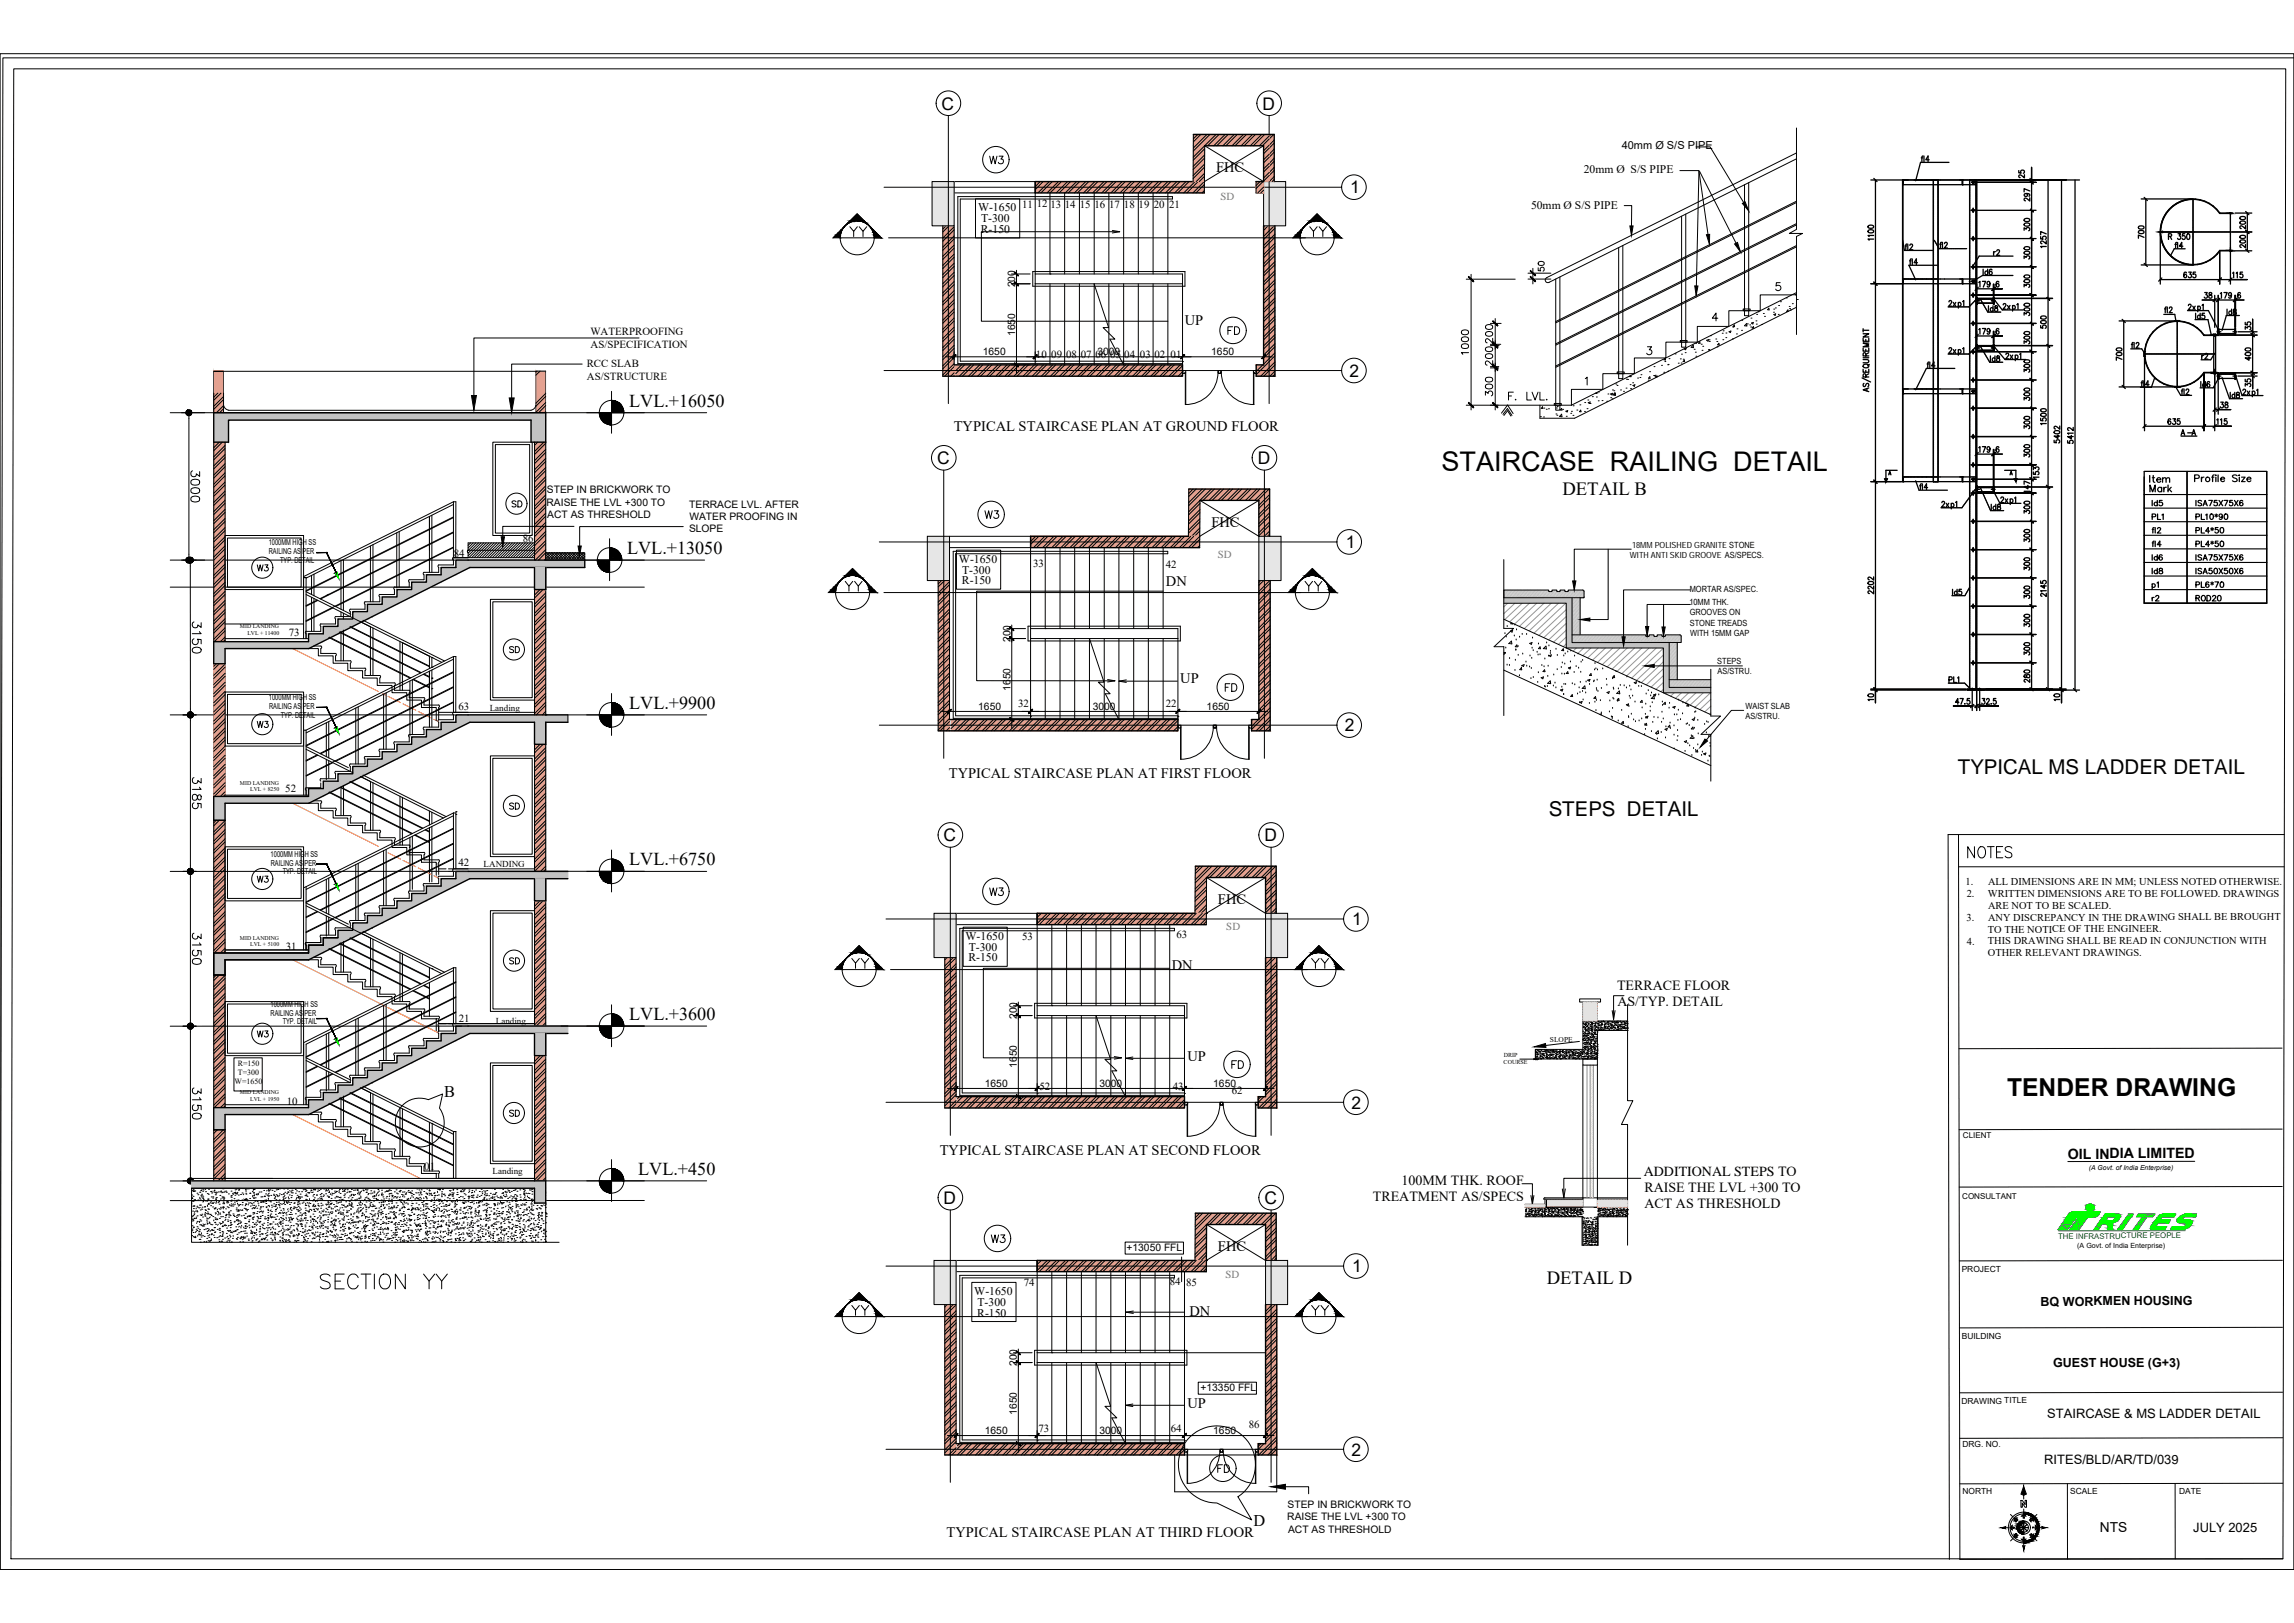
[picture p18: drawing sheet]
<svg xmlns="http://www.w3.org/2000/svg" width="594mm" height="420mm" viewBox="0 0 594 420" stroke-linecap="round" stroke-linejoin="round" font-family="sans-serif">
<defs><g id="words">
<text font-size="7" x="373.3" y="121.9">STAIRCASE RAILING DETAIL</text>
<text font-size="6.5" x="82" y="334.4">SECTION YY</text>
<text font-size="6.4" x="519.8" y="283.8">TENDER DRAWING</text>
<text font-size="5.6" x="508.6" y="223">NOTES</text>
<g font-size="5.3">
<text x="218" y="154">YY</text>
<text x="337.2" y="154">YY</text>
<text x="507" y="200.4">TYPICAL MS LADDER DETAIL</text>
<text x="401.1" y="211.1">STEPS DETAIL</text>
</g>
<g font-size="5">
<text x="219.3" y="62.1">YY</text>
<text x="338.4" y="62.1">YY</text>
<text x="52.8" y="170" transform="rotate(-90 52.8 170)">3150</text>
<text x="52.8" y="210.3" transform="rotate(-90 52.8 210.3)">3185</text>
<text x="52.8" y="250.5" transform="rotate(-90 52.8 250.5)">3150</text>
<text x="219.8" y="251.4">YY</text>
<text x="338.9" y="251.4">YY</text>
<text x="52.8" y="290.6" transform="rotate(-90 52.8 290.6)">3150</text>
<text x="219.8" y="341.4">YY</text>
<text x="338.9" y="341.4">YY</text>
</g>
<g font-size="4.8">
<text x="404.6" y="128.2">DETAIL B</text>
<text x="400.6" y="332.4">DETAIL D</text>
</g>
<g font-size="4.7">
<text x="162.9" y="105.3">LVL.+16050</text>
<text x="52.3" y="130.8" transform="rotate(-90 52.3 130.8)">3000</text>
<text x="162.4" y="143.5">LVL.+13050</text>
<text x="162.9" y="183.5">LVL.+9900</text>
<text x="162.9" y="224">LVL.+6750</text>
<text x="162.9" y="264.1">LVL.+3600</text>
<text x="165.3" y="304.2">LVL.+450</text>
</g>
<g font-size="4.5">
<text x="243.9" y="28.3">C</text>
<text x="327" y="28.3">D</text>
<text x="349.7" y="50.1">1</text>
<text x="349.5" y="97.5">2</text>
<text x="242.7" y="120.2">C</text>
<text x="325.8" y="120.2">D</text>
<text x="348.5" y="141.9">1</text>
<text x="348.3" y="189.3">2</text>
<text x="244.4" y="217.8">C</text>
<text x="327.5" y="217.8">D</text>
<text x="350.2" y="239.5">1</text>
<text x="350" y="287">2</text>
<text x="244.4" y="311.7">D</text>
<text x="327.5" y="311.7">C</text>
<text x="350.2" y="329.4">1</text>
<text x="350" y="376.8">2</text>
</g>
<g font-size="4.4">
<text x="255.4" y="43.4">W3</text>
<text x="317.2" y="87.5">FD</text>
<text x="387.2" y="89.7" transform="rotate(-90 387.2 89.7)">200</text>
<text x="381" y="92.7" transform="rotate(-90 381 92.7)">1000</text>
<text x="387.2" y="95.5" transform="rotate(-90 387.2 95.5)">200</text>
<text x="387.2" y="103.4" transform="rotate(-90 387.2 103.4)">300</text>
<text x="389.7" y="104.4">F. LVL.</text>
<text x="254.2" y="135.1">W3</text>
<text x="316.5" y="179.9">FD</text>
<text x="255.4" y="232.8">W3</text>
<text x="318.2" y="277.4">FD</text>
<text x="255.9" y="322.5">W3</text>
<text x="314.5" y="382">FD</text>
</g>
<g font-size="4.2">
<text x="115" y="284.1">B</text>
<text x="324.7" y="395.1">D</text>
</g>
<g font-size="4">
<text x="65.8" y="148.8">W3</text>
<text x="131.1" y="250.5">SD</text>
<text x="65.8" y="269.4">W3</text>
</g>
<g font-size="3.8">
<text x="314.9" y="44.6">FHC</text>
<text x="306.8" y="84">UP</text>
<text x="247" y="111.6">TYPICAL STAIRCASE PLAN AT GROUND FLOOR</text>
<text x="313.7" y="136.4">FHC</text>
<text x="301.9" y="151.6">DN</text>
<text x="305.7" y="176.9">UP</text>
<text x="245.7" y="201.3">TYPICAL STAIRCASE PLAN AT FIRST FLOOR</text>
<text x="315.4" y="234">FHC</text>
<text x="303.4" y="251.1">DN</text>
<text x="307.5" y="274.6">UP</text>
<text x="243.4" y="299.1">TYPICAL STAIRCASE PLAN AT SECOND FLOOR</text>
<text x="315.4" y="323.9">FHC</text>
<text x="308" y="340.6">DN</text>
<text x="307.5" y="364.5">UP</text>
<text x="245.1" y="398">TYPICAL STAIRCASE PLAN AT THIRD FLOOR</text>
</g>
<g font-size="3.7">
<text x="400.5" y="71" transform="rotate(-90 400.5 71)">50</text>
<text x="131.8" y="132.1">SD</text>
<text x="131.1" y="169.7">SD</text>
<text x="65.8" y="189.1">W3</text>
<text x="131.1" y="210.3">SD</text>
<text x="65.8" y="229.3">W3</text>
<text x="131.1" y="289.8">SD</text>
<text x="535.5" y="299.9">OIL INDIA LIMITED</text>
</g>
<g font-size="3.6">
<text x="418.8" y="256.2">TERRACE FLOOR</text>
<text x="418.9" y="260.3">AS/TYP. DETAIL</text>
<text x="425.7" y="304.5">ADDITIONAL STEPS TO</text>
<text x="355.5" y="310.9">TREATMENT AS/SPECS</text>
<text x="362.9" y="306.8">100MM THK. ROOF</text>
<text x="425.9" y="308.5">RAISE THE LVL +300 TO</text>
<text x="425.9" y="312.6">ACT AS THRESHOLD</text>
<text x="543.8" y="396.5">NTS</text>
</g>
<g font-size="3.3">
<text x="530.2" y="367.2">STAIRCASE &amp; MS LADDER DETAIL</text>
<text x="529.4" y="378.9">RITES/BLD/AR/TD/039</text>
<text x="568" y="396.6">JULY 2025</text>
</g>
<g font-size="3.2">
<text x="528.5" y="338">BQ WORKMEN HOUSING</text>
<text x="531.7" y="353.9">GUEST HOUSE (G+3)</text>
</g>
<g font-size="3.1">
<text x="520.8" y="395">NW</text>
<text x="527" y="395" transform="rotate(-90 527 395)">NE</text>
<text x="520.8" y="398.7">SW</text>
</g>
<g font-size="3">
<text x="410.2" y="44.9">20mm Ø S/S PIPE</text>
<text x="253.3" y="54.7">W-1650</text>
<text x="254.1" y="57.5">T-300</text>
<text x="396.5" y="54.2">50mm Ø S/S PIPE</text>
<text x="254" y="60.3">R-150</text>
<text x="248.3" y="145.7">W-1650</text>
<text x="249.2" y="148.5">T-300</text>
<text x="249.1" y="151.3">R-150</text>
<text x="250.1" y="243.3">W-1650</text>
<text x="250.8" y="248.9">R-150</text>
<text x="250.9" y="246.1">T-300</text>
<text x="252.3" y="335.2">W-1650</text>
<text x="253.1" y="340.9">R-150</text>
<text x="253.1" y="338.1">T-300</text>
</g>
<g font-size="2.8">
<text x="420" y="38.7">40mm Ø S/S PIPE</text>
<text x="264.7" y="53.9">11</text>
<text x="268.5" y="53.7">12</text>
<text x="272" y="53.8">13</text>
<text x="275.8" y="53.8">14</text>
<text x="279.7" y="53.8">15</text>
<text x="283.4" y="53.8">16</text>
<text x="287.3" y="53.8">17</text>
<text x="291.1" y="53.8">18</text>
<text x="294.9" y="53.8">19</text>
<text x="298.8" y="53.8">20</text>
<text x="302.7" y="53.8">21</text>
<text x="152.9" y="86.8">WATERPROOFING</text>
<text x="151.9" y="95">RCC SLAB</text>
<text x="152.9" y="90">AS/SPECIFICATION</text>
<text x="268.3" y="92.6">10</text>
<text x="272.2" y="92.6">09</text>
<text x="276.1" y="92.6">08</text>
<text x="279.9" y="92.6">07</text>
<text x="283.7" y="92.6">06</text>
<text x="287.5" y="92.6">05</text>
<text x="291.2" y="92.8">04</text>
<text x="295.2" y="92.6">03</text>
<text x="299" y="92.6">02</text>
<text x="303.2" y="92.7">01</text>
<text x="152" y="98.3">AS/STRUCTURE</text>
<text x="135.4" y="140.4">86</text>
<text x="117.5" y="144.3">84</text>
<text x="267.6" y="146.7">33</text>
<text x="301.9" y="147">42</text>
<text x="74.8" y="164.6">73</text>
<text x="118.7" y="183.7">63</text>
<text x="263.7" y="183.1">32</text>
<text x="301.9" y="183.1">22</text>
<text x="73.9" y="205.1">52</text>
<text x="118.7" y="224.2">42</text>
<text x="74" y="245.9">31</text>
<text x="264.7" y="243.5">53</text>
<text x="304.7" y="242.7">63</text>
<text x="118.8" y="264.6">21</text>
<text x="74.3" y="286">10</text>
<text x="269.2" y="282.2">52</text>
<text x="303.7" y="282.3">43</text>
<text x="319" y="283.2">62</text>
<text x="109.9" y="302.8">01</text>
<text x="265.2" y="333">74</text>
<text x="303" y="332.7">84</text>
<text x="307.2" y="333">85</text>
<text x="268.9" y="370.8">73</text>
<text x="303.2" y="370.8">64</text>
<text x="323.4" y="369.6">86</text>
</g>
<g font-size="2.8" fill="#7e7e7e">
<text x="316.1" y="51.7">SD</text>
<text x="315.4" y="144.3">SD</text>
<text x="317.6" y="240.7">SD</text>
<text x="317.4" y="330.7">SD</text>
</g>
<g font-size="2.7">
<text x="262.9" y="74.4" transform="rotate(-90 262.9 74.4)">200</text>
<text x="262.9" y="87" transform="rotate(-90 262.9 87)">1650</text>
<text x="254.5" y="92">1650</text>
<text x="284.2" y="92">3000</text>
<text x="313.7" y="92">1650</text>
<text x="141.5" y="130.9">RAISE THE LVL +300 TO</text>
<text x="141.6" y="127.7">STEP IN BRICKWORK TO</text>
<text x="178.5" y="131.4">TERRACE LVL. AFTER</text>
<text x="141.7" y="134.1">ACT AS THRESHOLD</text>
<text x="178.4" y="137.8">SLOPE</text>
<text x="178.5" y="134.6">WATER PROOFING IN</text>
<text x="261.7" y="166.2" transform="rotate(-90 261.7 166.2)">200</text>
<text x="261.7" y="178.8" transform="rotate(-90 261.7 178.8)">1650</text>
<text x="253.3" y="183.8">1650</text>
<text x="283" y="183.8">3000</text>
<text x="312.5" y="183.8">1650</text>
<text x="509" y="229.2">1.</text>
<text x="509.3" y="232.3">2.</text>
<text x="514.8" y="232.3">WRITTEN DIMENSIONS ARE TO BE FOLLOWED. DRAWINGS</text>
<text x="514.8" y="229.2">ALL DIMENSIONS ARE IN MM; UNLESS NOTED OTHERWISE.</text>
<text x="509.3" y="238.4">3.</text>
<text x="514.8" y="235.3">ARE NOT TO BE SCALED.</text>
<text x="514.8" y="238.4">ANY DISCREPANCY IN THE DRAWING SHALL BE BROUGHT</text>
<text x="509.3" y="244.5">4.</text>
<text x="514.8" y="241.4">TO THE NOTICE OF THE ENGINEER.</text>
<text x="514.8" y="244.5">THIS DRAWING SHALL BE READ IN CONJUNCTION WITH</text>
<text x="514.8" y="247.6">OTHER RELEVANT DRAWINGS.</text>
<text x="263.4" y="263.8" transform="rotate(-90 263.4 263.8)">200</text>
<text x="255" y="281.5">1650</text>
<text x="263.4" y="276.5" transform="rotate(-90 263.4 276.5)">1650</text>
<text x="284.7" y="281.5">3000</text>
<text x="314.2" y="281.5">1650</text>
<text x="291.7" y="323.9">+13050 FFL</text>
<text x="263.4" y="353.7" transform="rotate(-90 263.4 353.7)">200</text>
<text x="310.9" y="360.2">+13350 FFL</text>
<text x="255" y="371.3">1650</text>
<text x="263.4" y="366.3" transform="rotate(-90 263.4 366.3)">1650</text>
<text x="284.7" y="371.3">3000</text>
<text x="314.2" y="371.3">1650</text>
<text x="333.4" y="393.6">RAISE THE LVL +300 TO</text>
<text x="333.5" y="390.4">STEP IN BRICKWORK TO</text>
<text x="333.6" y="396.8">ACT AS THRESHOLD</text>
</g>
<text font-size="2.5" x="524.8" y="398.5">SE</text>
<g font-size="2.3">
<text x="126.8" y="184">Landing</text>
<text x="125.2" y="224.3">LANDING</text>
<text x="128.4" y="265">Landing</text>
<text x="127.6" y="304">Landing</text>
</g>
<g font-size="2.2">
<text x="422.7" y="142">18MM POLISHED GRANITE STONE</text>
<text x="422.1" y="144.5">WITH ANTI SKID GROOVE AS/SPECS.</text>
<text x="437.6" y="153.3">MORTAR AS/SPEC.</text>
<text x="437.5" y="156.7">10MM THK.</text>
<text x="437.6" y="159.3">GROOVES ON</text>
<text x="437.6" y="162">STONE TREADS</text>
<text x="437.7" y="164.6">WITH 15MM GAP</text>
<text x="444.7" y="171.9">STEPS</text>
<text x="444.8" y="174.6">AS/STRU.</text>
<text x="452" y="183.5">WAIST SLAB</text>
<text x="452" y="186.2">AS/STRU.</text>
<text x="508" y="329.3">PROJECT</text>
<text x="508.1" y="346.7">BUILDING</text>
<text x="507.9" y="363.4">DRAWING TITLE</text>
<text x="508.2" y="374.7">DRG. NO.</text>
<text x="508.2" y="386.9">NORTH</text>
<text x="536.1" y="386.8">SCALE</text>
<text x="564.3" y="386.8">DATE</text>
<text x="520.3" y="396.5">W</text>
<text x="525.6" y="396.5">E</text>
</g>
<g font-size="2.1">
<text x="69.6" y="141.1">1000MM HIGH SS</text>
<text x="69.6" y="143.4">RAILING AS PER</text>
<text x="72.5" y="145.6">TYP. DETAIL</text>
<text x="69.6" y="181.2">1000MM HIGH SS</text>
<text x="69.7" y="183.5">RAILING AS PER</text>
<text x="72.7" y="185.9">TYP. DETAIL</text>
<text x="70.1" y="221.9">1000MM HIGH SS</text>
<text x="70.1" y="224.2">RAILING AS PER</text>
<text x="73.2" y="226.4">TYP. DETAIL</text>
<text x="70.1" y="260.7">1000MM HIGH SS</text>
<text x="70.1" y="263">RAILING AS PER</text>
<text x="73.2" y="265.2">TYP. DETAIL</text>
<text x="61.6" y="275.9">R=150</text>
<text x="60.8" y="280.6">W=1650</text>
<text x="61.6" y="278.3">T=300</text>
<text x="508.3" y="294.6">CLIENT</text>
<text x="508.1" y="310.3">CONSULTANT</text>
</g>
<text font-size="2" fill="#009926" x="533" y="320.7">THE INFRASTRUCTURE PEOPLE</text>
<text font-size="1.9" x="401.4" y="269.6">SLOPE</text>
<g font-size="1.8">
<text x="541" y="303">(A Govt. of India Enterprise)</text>
<text x="538" y="323">(A Govt. of India Enterprise)</text>
</g>
<g font-size="1.6">
<text x="389.4" y="275.5">COURSE</text>
<text x="389.4" y="273.7">DRIP</text>
</g>
<g font-size="1.5">
<text x="62.1" y="162.7">MID LANDING</text>
<text x="64.1" y="164.3">LVL + 11400</text>
<text x="62.1" y="203.2">MID LANDING</text>
<text x="64.8" y="204.9">LVL + 8250</text>
<text x="62.1" y="243.2">MID LANDING</text>
<text x="64.8" y="244.9">LVL + 5100</text>
<text x="62.1" y="283.3">MID LANDING</text>
<text x="64.8" y="285">LVL + 1950</text>
</g>
</g></defs>
<!-- layer: window -->
<g fill="none" stroke="#000" stroke-width=".26">
<path d="M247 47h21.1v2.9h-21.1zM127.6 114.5h10.2v24.1h-10.2zM128.3 115.1h8.9v22.9h-8.9zM58.3 138.6h20.3v14h-20.3zM58.9 139.3h19.1v12.7h-19.1zM245.8 138.8h21.1v3h-21.1zM127 155.2h11.5v26h-11.5zM127.6 155.8h10.2v24.8h-10.2zM58.3 179.2h20.3v13.9h-20.3zM58.9 179.8h19.1v12.7h-19.1zM127 195.7h11.5v26.1h-11.5zM127.6 196.3h10.2v24.8h-10.2z"/>
<path d="M58.3 219.2h20.3v14h-20.3zM58.9 219.8h19.1v12.8h-19.1zM127 235.8h11.5v26h-11.5zM127.7 236.4h10.1v24.8h-10.1zM247.5 236.4h21.1v3h-21.1zM58.3 259.3h20.3v14h-20.3zM58.9 259.9h19.1v12.8h-19.1zM127 275.2h11.5v26h-11.5zM127.6 275.8h10.2v24.8h-10.2zM247.5 326.3h21.1v2.9h-21.1z"/>
</g>
<!-- layer: L- -Grass -->
<g fill="#c2c2c2" stroke="#c2c2c2" stroke-width=".26">
<path d="M55.4 106.8h85.9z"/>
<path d="M138.4 187l2.9 5.7v-5.7zM138.4 187l2.9 5.7h-2.9z"/>
<path d="M118.1 265.6l3.6 1.9v-1.9zM118.1 265.6l3.6 1.9h-3.6z"/>
<path d="M114.2 267.5l3.7 2 3.8-2zM114.2 267.5l3.7 2h-3.7z"/>
<path d="M110.4 269.5l3.7 1.9 3.8-1.9zM110.4 269.5l3.7 1.9h-3.7z"/>
<path d="M106.6 271.4l3.7 1.9 3.8-1.9zM106.6 271.4l3.7 1.9h-3.7z"/>
<path d="M102.8 273.3l3.7 1.9 3.8-1.9zM102.8 273.3l3.7 1.9h-3.7z"/>
<path d="M99 275.2l3.7 1.9 3.8-1.9zM99 275.2l3.7 1.9h-3.7z"/>
<path d="M95.2 277.1l3.7 1.9 3.8-1.9zM95.2 277.1l3.7 1.9h-3.7z"/>
<path d="M91.4 279l6.1 .7 1.4-.7zM91.4 279l6.1 .7h-6.1z"/>
<path d="M91.4 279.7l3.7 1.2 2.4-1.2zM91.4 279.7l3.7 1.2h-3.7z"/>
<path d="M87.5 280.9l3.9 1.9 3.7-1.9zM87.5 280.9l3.9 1.9h-3.9z"/>
<path d="M83.7 282.8l3.9 1.9 3.8-1.9zM83.7 282.8l3.9 1.9h-3.9z"/>
<path d="M79.9 284.7l3.6 2 4.1-2zM79.9 284.7l3.6 2h-3.6z"/>
<path d="M55.4 286.7l24.6 1.8 3.5-1.8zM55.4 286.7l24.6 1.8h-24.6z"/>
<path d="M55.4 288.5l2.9 4v-4zM55.4 288.5l2.9 4h-2.9z"/>
<path d="M55.4 106.8l85.9 2v-2zM55.4 106.8l85.9 2h-85.9z"/>
<path d="M137.5 108.8l3.8 5.7v-5.7zM137.5 108.8l3.8 5.7h-3.8z"/>
<path d="M55.4 108.8l3.8 5.7v-5.7zM55.4 108.8l3.8 5.7h-3.8z"/>
<path d="M119.8 185.1l27.3 1.9v-1.9zM119.8 185.1l27.3 1.9h-27.3z"/>
<path d="M118.1 185.1l3.6 1.9v-1.9zM118.1 185.1l3.6 1.9h-3.6z"/>
<path d="M114.2 187l3.7 1.9 3.8-1.9zM114.2 187l3.7 1.9h-3.7z"/>
<path d="M110.4 188.9l3.7 1.9 3.8-1.9zM110.4 188.9l3.7 1.9h-3.7z"/>
<path d="M106.6 190.8l3.7 1.9 3.8-1.9zM106.6 190.8l3.7 1.9h-3.7z"/>
<path d="M102.8 192.7l3.7 1.9 3.8-1.9zM102.8 192.7l3.7 1.9h-3.7z"/>
<path d="M99 194.6l3.7 1.9 3.8-1.9zM99 194.6l3.7 1.9h-3.7z"/>
<path d="M95.2 196.5l3.7 1.9 3.8-1.9zM95.2 196.5l3.7 1.9h-3.7z"/>
<path d="M91.4 198.4l6.1 .7 1.4-.7zM91.4 198.4l6.1 .7h-6.1z"/>
<path d="M91.4 199.1l3.7 1.2 2.4-1.2zM91.4 199.1l3.7 1.2h-3.7z"/>
<path d="M87.5 200.3l3.9 1.9 3.7-1.9zM87.5 200.3l3.9 1.9h-3.9z"/>
<path d="M83.7 202.2l3.9 2 3.8-2zM83.7 202.2l3.9 2h-3.9z"/>
<path d="M79.9 204.2l3.6 2 4.1-2zM79.9 204.2l3.6 2h-3.6z"/>
<path d="M55.4 206.2l24.6 1.7 3.5-1.7zM55.4 206.2l24.6 1.7h-24.6z"/>
<path d="M55.4 207.9l2.9 4v-4zM55.4 207.9l2.9 4h-2.9z"/>
<path d="M119.8 145l31.6 1.9v-1.9zM119.8 145l31.6 1.9h-31.6z"/>
<path d="M118.1 145l3.6 1.9v-1.9zM118.1 145l3.6 1.9h-3.6z"/>
<path d="M114.2 146.9l3.7 1.9 3.8-1.9zM114.2 146.9l3.7 1.9h-3.7z"/>
<path d="M110.4 148.8l3.7 1.9 3.8-1.9zM110.4 148.8l3.7 1.9h-3.7z"/>
<path d="M106.6 150.7l3.7 1.9 3.8-1.9zM106.6 150.7l3.7 1.9h-3.7z"/>
<path d="M102.8 152.6l3.7 1.9 3.8-1.9zM102.8 152.6l3.7 1.9h-3.7z"/>
<path d="M99 154.5l3.7 2 3.8-2zM99 154.5l3.7 2h-3.7z"/>
<path d="M95.2 156.5l3.7 1.8 3.8-1.8zM95.2 156.5l3.7 1.8h-3.7z"/>
<path d="M91.4 158.3l6.1 .8 1.4-.8zM91.4 158.3l6.1 .8h-6.1z"/>
<path d="M91.4 159.1l3.7 1.2 2.4-1.2zM91.4 159.1l3.7 1.2h-3.7z"/>
<path d="M87.5 160.3l3.9 1.9 3.7-1.9zM87.5 160.3l3.9 1.9h-3.9z"/>
<path d="M83.7 162.2l3.9 1.9 3.8-1.9zM83.7 162.2l3.9 1.9h-3.9z"/>
<path d="M79.9 164.1l3.6 2 4.1-2zM79.9 164.1l3.6 2h-3.6z"/>
<path d="M55.4 166.1l24.6 1.8 3.5-1.8zM55.4 166.1l24.6 1.8h-24.6z"/>
<path d="M55.4 167.9l2.9 3.9v-3.9zM55.4 167.9l2.9 3.9h-2.9z"/>
<path d="M119.8 225.6l27.3 1.9v-1.9zM119.8 225.6l27.3 1.9h-27.3z"/>
<path d="M118.1 225.6l3.6 1.9v-1.9zM118.1 225.6l3.6 1.9h-3.6z"/>
<path d="M114.2 227.5l3.7 1.9 3.8-1.9zM114.2 227.5l3.7 1.9h-3.7z"/>
<path d="M110.4 229.4l3.7 1.9 3.8-1.9zM110.4 229.4l3.7 1.9h-3.7z"/>
<path d="M106.6 231.3l3.7 1.9 3.8-1.9zM106.6 231.3l3.7 1.9h-3.7z"/>
<path d="M102.8 233.2l3.7 1.9 3.8-1.9zM102.8 233.2l3.7 1.9h-3.7z"/>
<path d="M99 235.1l3.7 1.9 3.8-1.9zM99 235.1l3.7 1.9h-3.7z"/>
<path d="M95.2 237l3.7 1.9 3.8-1.9zM95.2 237l3.7 1.9h-3.7z"/>
<path d="M91.4 238.9l6.1 .7 1.4-.7zM91.4 238.9l6.1 .7h-6.1z"/>
<path d="M91.4 239.6l3.7 1.2 2.4-1.2zM91.4 239.6l3.7 1.2h-3.7z"/>
<path d="M87.5 240.8l3.9 2 3.7-2zM87.5 240.8l3.9 2h-3.9z"/>
<path d="M83.7 242.8l3.9 1.9 3.8-1.9zM83.7 242.8l3.9 1.9h-3.9z"/>
<path d="M79.9 244.7l3.6 2 4.1-2zM79.9 244.7l3.6 2h-3.6z"/>
<path d="M55.4 246.7l24.6 1.8 3.5-1.8zM55.4 246.7l24.6 1.8h-24.6z"/>
<path d="M55.4 248.5l2.9 3.9v-3.9zM55.4 248.5l2.9 3.9h-2.9z"/>
<path d="M119.8 265.6l27.3 1.9v-1.9zM119.8 265.6l27.3 1.9h-27.3z"/>
<path d="M49.6 305.7l91.7 1.9v-1.9zM49.6 305.7l91.7 1.9h-91.7z"/>
<path d="M138.4 307.6l2.9 3.8v-3.8zM138.4 307.6l2.9 3.8h-2.9z"/>
<path d="M138.4 146.9l2.9 5.7v-5.7zM138.4 146.9l2.9 5.7h-2.9z"/>
<path d="M138.4 227.5l2.9 5.7v-5.7zM138.4 227.5l2.9 5.7h-2.9z"/>
<path d="M138.4 267.5l2.9 5.8v-5.8zM138.4 267.5l2.9 5.8h-2.9z"/>
</g>
<!-- layer: A-GRID-DOTTED -->
<path d="M44.1 106.8h122.8M44.1 145h122.8M44.1 152h122.8M44.1 185.1h122.8M166.9 225.6h-122.8M166.9 265.6l-122.8 .1M166.9 305.7h-122.8M166.9 310.8h-122.8" fill="none" stroke="#000" stroke-width=".26"/>
<!-- layer: HATCH -->
<g fill="none" stroke="#000" stroke-width=".26">
<path d="M310.2 34.8l-1.1 1.1M311 34.8l-1.9 1.9M312 38.5l-3 3M312.6 34.8l-3.5 3.5M313.3 34.8l-4.3 4.3M314.9 34.8l-5.9 5.9M315.7 34.8l-2.9 2.9M317.3 34.8l-3 2.9M318.1 34.8l-3 2.9M319.6 34.8l-2.9 2.9M320.4 34.8l-2.9 2.9M322 34.8l-2.9 2.9"/>
<path d="M322.8 34.8l-3 2.9M324.4 34.8l-3 2.9M325.1 34.8l-2.9 2.9M326.7 34.8l-2.9 2.9M327.5 34.8l-2.9 2.9M329.1 34.8l-2.9 2.9M329.9 34.8l-3 2.9M330 37l-2.8 2.8M330 39.4l-2.8 2.8M330 36.2l-2.8 2.8M330 38.6l-2.8 2.8M465.2 33.1v26.3l-1.8 1h3.4l-1.6 .8v25.4"/>
<path d="M245 58.5l-.8 .8M245.8 58.5l-1.6 1.6M247.1 59.5l-2.9 2.9M247.1 58.7l-2.9 2.9M269.4 47l-1.3 1.3M270.1 47l-2 2.1M271.7 47l-2.9 2.9M272.5 47l-2.9 2.9M274.1 47l-2.9 2.9M274.9 47l-3 2.9M276.5 47l-3 2.9M277.2 47l-2.9 2.9"/>
<path d="M278.8 47l-2.9 2.9M279.6 47l-2.9 2.9M281.2 47l-2.9 2.9M282 47l-3 2.9M283.5 47l-2.9 2.9M284.3 47l-2.9 2.9M285.9 47l-2.9 2.9M286.7 47l-2.9 2.9M288.3 47l-3 2.9M289 47l-2.9 2.9M290.6 47l-2.9 2.9M291.4 47l-2.9 2.9"/>
<path d="M293 47l-2.9 2.9M293.8 47l-3 2.9M295.3 47l-2.9 2.9M296.1 47l-2.9 2.9M297.7 47l-2.9 2.9M298.5 47l-2.9 2.9M300.1 47l-3 2.9M300.9 47l-3 2.9M302.4 47l-2.9 2.9M303.2 47l-2.9 2.9M304.8 47l-3 2.9M305.6 47l-2.9 2.9"/>
<path d="M307.1 47l-2.9 2.9M307.9 47l-2.9 2.9M309.5 47l-2.9 2.9M310.3 47l-2.9 2.9M311.9 47l-3 2.9M311.9 49.3l-.6 .6M311.9 47.8l-2.2 2.1M311.9 43.3l-2.9 2.9M311.9 44.9l-2.1 2.1M311.9 45.7l-1.3 1.3M312 42.5l-3 3M312 40.9l-3 3"/>
<path d="M312 40.1l-3 3M326.3 47l-1 1M327.1 47l-1.8 1.8M327.2 49.2l-.7 .7M327.2 48.4l-1.5 1.5M327.6 58.5l-.4 .3M328.4 58.5l-1.2 1.2M328.7 47h.1M330 58.5l-2.8 2.7M330 46.5l-.6 .5M330 41.7l-2.8 2.8M330 44.1l-2.8 2.8"/>
<path d="M330 41l-2.8 2.7M330 43.3l-2.8 2.8M330 45.7l-1.3 1.3M330.2 59.1l-3 2.9M465.2 52.4l-62.3 31.2M465.2 52.1l-62.3 31.2M465.2 58.2l-62.3 31.1M465.2 57.9l-62.3 31.1M247.1 61.9l-2.9 2.9M247.1 61.1l-2.9 2.9M247.1 63.5l-2.9 2.9M247.1 65.8l-2.9 2.9"/>
<path d="M247.1 68.1l-2.9 3M247.1 70.5l-2.9 2.9M247.1 72.9l-2.9 2.9M247.1 75.2l-2.9 3M247.1 77.6l-2.9 2.9M247.1 80l-2.9 2.9M247.1 64.2l-2.9 3M247.1 66.6l-2.9 2.9M247.1 69l-2.9 2.9M247.1 71.3l-2.9 2.9M247.1 73.7l-2.9 2.9M247.1 76l-2.9 2.9"/>
<path d="M247.1 78.4l-2.9 2.9M330.2 60.6l-3 3M330.2 63l-3 2.9M330.2 65.4l-3 2.9M330.2 67.7l-3 3M330.2 70.1l-3 2.9M330.2 72.5l-3 2.9M330.2 74.8l-3 2.9M330.2 77.2l-3 2.9M330.2 79.5l-3 3M330.2 61.4l-3 3M330.2 63.8l-3 2.9"/>
<path d="M330.2 66.2l-3 2.9M330.2 68.5l-3 2.9M330.2 70.9l-3 2.9M330.2 73.2l-3 3M330.2 75.6l-3 2.9M330.2 78l-3 2.9M465.2 63.9l-62.3 31.2M465.2 63.6l-62.3 31.2M139.1 96.1l-.3 .2M139.9 96.1l-1.1 1M247.1 96.5l-.9 .9M247.1 82.3l-2.9 3"/>
<path d="M247.1 84.7l-2.9 2.9M247.1 87l-2.9 3M247.1 89.4l-2.9 2.9M247.1 91.8l-2.9 2.9M247.1 94.1l-2.9 3M247.1 80.8l-2.9 2.9M247.1 83.1l-2.9 2.9M247.1 85.5l-2.9 2.9M247.1 87.8l-2.9 3M247.1 90.2l-2.9 2.9M247.1 92.5l-2.9 3M247.1 97.3l-.1 .1"/>
<path d="M247.1 94.9l-2.5 2.5M249 94.5l-1.5 1.5M249.8 94.5l-2.3 2.2M251.4 94.5l-3 2.9M252.1 94.5l-2.9 2.9M253.7 94.5l-2.9 2.9M254.5 94.5l-2.9 2.9M256.1 94.5l-2.9 2.9M256.9 94.5l-3 2.9M258.4 94.5l-2.9 2.9M259.2 94.5l-2.9 2.9M260.8 94.5l-2.9 2.9"/>
<path d="M261.6 94.5l-2.9 2.9M263.2 94.5l-3 2.9M264 94.5l-3 2.9M265.5 94.5l-2.9 2.9M266.3 94.5l-2.9 2.9M267.9 94.5l-3 2.9M268.7 94.5l-2.9 2.9M270.2 94.5l-2.9 2.9M271 94.5l-2.9 2.9M272.6 94.5l-2.9 2.9M273.4 94.5l-2.9 2.9M275 94.5l-3 2.9"/>
<path d="M275.7 94.5l-2.9 2.9M277.3 94.5l-2.9 2.9M278.1 94.5l-2.9 2.9M279.7 94.5l-2.9 2.9M280.5 94.5l-3 2.9M282.1 94.5l-3 2.9M282.8 94.5l-2.9 2.9M284.4 94.5l-2.9 2.9M285.2 94.5l-2.9 2.9M286.8 94.5l-3 2.9M287.6 94.5l-3 2.9M289.1 94.5l-2.9 2.9"/>
<path d="M289.9 94.5l-2.9 2.9M291.5 94.5l-2.9 2.9M292.3 94.5l-3 2.9M293.9 94.5l-3 2.9M294.6 94.5l-2.9 2.9M296.2 94.5l-2.9 2.9M297 94.5l-2.9 2.9M298.6 94.5l-2.9 2.9M299.4 94.5l-3 2.9M300.9 94.5l-2.9 2.9M301.7 94.5l-2.9 2.9M303.3 94.5l-2.9 2.9"/>
<path d="M304.1 94.5l-2.9 2.9M305.6 94.5l-2.9 2.9M306.2 96.2l-1.1 1.2M306.2 97l-.3 .4M306.2 94.7l-2.7 2.7M325.5 94.5l-.2 .1M327 94.5l-1.7 1.7M330.2 81.9l-3 2.9M330.2 84.3l-3 2.9M330.2 86.6l-3 3M330.2 89l-3 2.9M330.2 91.4l-3 2.9"/>
<path d="M330.2 80.3l-3 2.9M330.2 82.7l-3 2.9M330.2 85l-3 3M330.2 87.4l-3 2.9M330.2 89.8l-3 2.9M330.2 92.1l-4.9 4.9M330.2 93.7l-3.7 3.7M330.2 94.5l-2.9 2.9M330.2 96.1l-1.4 1.3M330.2 96.9l-.6 .5M419.2 96.7v1.3h1.1v-1.3M435.5 88.6v1.3h1.1v-1.3"/>
<path d="M451.8 80.4v1.3h1.1v-1.3M56.4 101.8l-1 1M56.8 114.5l-1.4 1.4M57.2 101.8l-1.8 1.8M57.6 114.5l-2.2 2.2M57.9 105l-1.8 1.8M57.9 105.8l-1 1M57.9 102.7l-2.5 2.5M57.9 103.4l-2.5 2.6M58.3 115.3l-2.9 3M58.3 117.7l-2.9 2.9M58.3 116.1l-2.9 2.9"/>
<path d="M58.3 118.5l-2.9 2.9M138.5 114.5h-.1M139.3 114.5l-.9 .8M140.8 114.5l-2.4 2.4M141.3 105l-1.8 1.8M141.3 101.8l-2.5 2.6M141.3 104.2l-2.5 2.6M141.3 102.6l-2.5 2.6M141.3 106.6l-.2 .2M141.3 117.1l-2.9 2.9M141.3 116.3l-2.9 3M141.3 118.7l-2.9 2.9"/>
<path d="M141.3 114.8l-2.9 2.9M141.3 119.5l-2.9 2.9M388.8 107l1.6-2.1 1.5 2.2M389.2 107.3l1.2-1.5 1.2 1.8M389.5 107.6l.9-1.3 .9 1.4M402.9 104.9v1.3h1.1v-1.3M58.3 120.1l-2.9 2.9M58.3 122.4l-2.9 3M58.3 124.8l-2.9 2.9M58.3 127.1l-2.9 3M58.3 129.5l-2.9 2.9M58.3 131.9l-2.9 2.9"/>
<path d="M58.3 134.2l-2.9 2.9M58.3 136.6l-2.9 2.9M58.3 139l-2.9 2.9M58.3 120.8l-2.9 3M58.3 123.2l-2.9 2.9M58.3 125.6l-2.9 2.9M58.3 127.9l-2.9 3M58.3 130.3l-2.9 2.9M58.3 132.7l-2.9 2.9M58.3 135l-2.9 2.9M58.3 137.4l-2.9 2.9M58.3 139.7l-2.9 3"/>
<path d="M141.3 139.9l-4.3 4.5M141.3 121l-2.9 3M141.3 123.4l-2.9 2.9M141.3 125.8l-2.9 2.9M141.3 128.1l-2.9 3M141.3 130.5l-2.9 2.9M141.3 132.9l-2.9 2.9M141.3 135.2l-2.9 3M141.3 137.6l-2.9 2.9M141.3 121.8l-2.9 3M141.3 124.2l-2.9 2.9M141.3 126.6l-2.9 2.9"/>
<path d="M141.3 128.9l-2.9 2.9M141.3 131.3l-2.9 2.9M141.3 133.6l-2.9 3M141.3 136l-2.9 2.9M141.3 138.4l-2.9 2.9M268.2 138.8l-1.3 1.4M269 138.8l-2.1 2.1M270.6 138.8l-2.9 3M271.4 138.8l-3 3M272.9 138.8l-2.9 3M273.7 138.8l-2.9 3M275.3 138.8l-2.9 3"/>
<path d="M276.1 138.8l-2.9 3M277.7 138.8l-2.9 3M278.5 138.8l-3 3M280 138.8l-2.9 3M280.8 138.8l-2.9 3M282.4 138.8l-3 3M283.2 138.8l-2.9 3M284.7 138.8l-2.9 3M285.5 138.8l-2.9 3M287.1 138.8l-2.9 3M287.9 138.8l-2.9 3M289.5 138.8l-3 3"/>
<path d="M290.2 138.8l-2.9 3M291.8 138.8l-2.9 3M292.6 138.8l-2.9 3M294.2 138.8l-2.9 3M295 138.8l-3 3M296.6 138.8l-3 3M297.3 138.8l-2.9 3M298.9 138.8l-2.9 3M299.7 138.8l-2.9 3M301.3 138.8l-3 3M302.1 138.8l-3 3M303.6 138.8l-2.9 3"/>
<path d="M304.4 138.8l-2.9 3M306 138.8l-2.9 3M306.8 138.8l-3 3M308.4 138.8l-3 3M309 126.6l-1.1 1.1M309.1 138.8l-2.9 3M309.8 126.6l-2 2M310.7 138.8l-2.9 3M310.7 139.6l-2.1 2.2M310.7 137.5l-1.3 1.3M310.7 134.3l-2.9 3M310.7 132.7l-2.9 3"/>
<path d="M310.7 136.7l-2.1 2.1M310.7 135.1l-2.9 2.9M310.8 131.9l-3 3M310.8 130.3l-3 3M311.3 126.6l-3.5 3.5M312.1 126.6l-4.3 4.3M313.7 126.6l-5.9 5.9M314.5 126.6l-2.9 2.9M316.1 126.6l-3 2.9M316.9 126.6l-3 2.9M318.4 126.6l-2.9 2.9M319.2 126.6l-2.9 2.9"/>
<path d="M320.8 126.6l-3 2.9M321.6 126.6l-2.9 2.9M323.1 126.6l-2.9 2.9M323.9 126.6l-2.9 2.9M325.5 126.6l-2.9 2.9M326.3 126.6l-2.9 2.9M327.9 126.6l-3 2.9M328.6 126.6l-2.9 2.9M328.8 138.3l-.5 .5M328.8 128l-2.8 2.8M328.8 130.4l-2.8 2.8M328.8 132.8l-2.8 2.8"/>
<path d="M328.8 135.1l-2.8 2.8M328.8 128.9l-2.8 2.7M328.8 131.2l-2.8 2.8M328.8 133.6l-2.8 2.7M328.8 135.9l-2.8 2.8M328.8 137.5l-1.4 1.3M58.3 141.3l-2.9 2.9M58.3 143.7l-2.9 2.9M58.3 146l-2.9 2.9M58.3 148.4l-2.9 2.9M58.3 150.7l-2.9 3M58.3 153.1l-2.9 2.9"/>
<path d="M58.3 155.5l-2.9 2.9M58.3 157.8l-2.9 3M58.3 142.1l-2.9 2.9M58.3 144.5l-2.9 2.9M58.3 146.8l-2.9 3M58.3 149.2l-2.9 2.9M58.3 151.5l-2.9 3M58.3 153.9l-2.9 2.9M58.3 156.3l-2.9 2.9M58.3 158.6l-2.9 2.9M121.9 140.5l-.7 .7M122.5 140.5l-1.3 1.4"/>
<path d="M123.2 140.5l-2 2M123.9 140.5l-2.7 2.7M124.6 140.5l-3.4 3.4M125.3 140.5l-3.9 3.9M125.9 140.5l-3.8 3.9M126.6 140.5l-3.8 3.9M127.3 140.5l-3.8 3.9M128 140.5l-3.9 3.9M128.6 140.5l-3.8 3.9M129.3 140.5l-3.8 3.9M130 140.5l-3.8 3.9M130.6 140.5l-3.8 3.9"/>
<path d="M131.3 140.5l-3.8 3.9M132 140.5l-3.8 3.9M132.7 140.5l-3.8 3.9M133.3 140.5l-3.8 3.9M134 140.5l-3.8 3.9M134.7 140.5l-3.8 3.9M135.4 140.5l-3.9 3.9M136.1 140.5l-3.9 3.9M136.7 140.5l-3.8 3.9M137.4 140.5l-3.8 3.9M138.1 140.5l-3.8 3.9M138.4 140.9l-3.5 3.5"/>
<path d="M138.4 143.6l-.8 .8M138.4 141.6l-2.8 2.8M138.4 144.3l-.1 .1M138.4 142.2l-2.1 2.2M138.5 146.9l-.1 .1M139.3 146.9l-.9 .9M140.8 146.9l-2.4 2.4M141.3 144.9l.1 .1M141.3 142.3l-2.7 2.7M141.3 144.2l.8 .8M141.3 143.1l-1.9 1.9M141.3 140.7l-2.9 3"/>
<path d="M141.3 148.8l-2.9 2.9M141.3 151.1l-2.9 3M141.3 153.5l-2.9 2.9M141.3 155.9l-2.9 2.9M141.3 158.2l-2.9 2.9M141.3 147.2l-2.9 2.9M141.3 149.5l-2.9 3M141.3 151.9l-2.9 2.9M141.3 154.3l-2.9 2.9M141.3 156.6l-2.9 3M141.3 159l-2.9 2.9M141.3 143.6l1.5 1.4"/>
<path d="M141.5 143.1l1.9 1.9M141.6 143.1l-.3 .3M142.2 143.1l1.9 1.9M142.3 143.1l-1 .9M142.9 143.1l1.9 1.9M142.9 143.1l-1.9 1.9M143.6 143.1l1.9 1.9M143.6 143.1l-1.9 1.9M144.3 143.1l1.9 1.9M144.3 143.1l-1.9 1.9M144.9 143.1l1.9 1.9M145 143.1l-1.9 1.9"/>
<path d="M145.6 143.1l1.9 1.9M145.7 143.1l-2 1.9M146.3 143.1l1.9 1.9M146.3 143.1l-1.9 1.9M146.9 143.1l2 1.9M147 143.1l-1.9 1.9M147.6 143.1l1.9 1.9M147.7 143.1l-2 1.9M148.3 143.1l1.9 1.9M148.4 143.1l-2 1.9M149 143.1l1.9 1.9M149 143.1l-1.9 1.9"/>
<path d="M149.6 143.1l1.8 1.8M149.7 143.1l-1.9 1.9M151 143.1l.4 .4M151 143.1l-1.9 1.9M151.4 144l-.9 1M151.4 144.7l-.2 .3M151.4 144.2l-1-1.1-1.9 1.9M151.4 143.4l-1.6 1.6M243.8 150.3l-.8 .9M244.6 150.3l-1.6 1.6M245.9 150.6l-2.9 2.9M245.9 153l-2.9 2.9"/>
<path d="M245.9 155.3l-2.9 2.9M245.9 157.7l-2.9 2.9M245.9 151.4l-2.9 2.9M245.9 153.7l-2.9 3M245.9 156.1l-2.9 2.9M245.9 158.5l-2.9 2.9M310.7 141.2l-.5 .6M326.5 150.3l-.5 .4M327.3 150.3l-1.3 1.2M328.8 150.3l-2.8 2.8M328.9 152.5l-2.9 3M328.9 154.9l-2.9 2.9"/>
<path d="M328.9 157.3l-2.9 2.9M328.9 159.6l-2.9 3M328.9 151l-2.9 2.9M328.9 153.3l-2.9 2.9M328.9 155.7l-2.9 2.9M328.9 158l-2.9 3M56 171.8l-.6 .7M56.8 171.8l-1.4 1.5M58.3 164.9l-1.2 1.2M58.3 165.7l-.4 .4M58.3 171.9l-2.9 2.9M58.3 174.3l-2.9 2.9"/>
<path d="M58.3 176.6l-2.9 3M58.3 179l-2.9 2.9M58.3 172.7l-2.9 3M58.3 175.1l-2.9 2.9M58.3 177.4l-2.9 3M58.3 179.8l-2.9 2.9M58.3 160.2l-2.9 2.9M58.3 162.6l-2.9 2.9M58.3 161l-2.9 2.9M58.3 163.3l-2.8 2.8M141.3 160.6l-2.9 2.9M141.3 162.9l-2.9 2.9"/>
<path d="M141.3 165.3l-2.9 2.9M141.3 167.7l-2.9 2.9M141.3 170l-2.9 2.9M141.3 172.4l-2.9 2.9M141.3 174.7l-2.9 3M141.3 177.1l-2.9 2.9M141.3 179.4l-2.9 3M141.3 161.4l-2.9 2.9M141.3 163.7l-2.9 3M141.3 166.1l-2.9 2.9M141.3 168.4l-2.9 3M141.3 170.8l-2.9 2.9"/>
<path d="M141.3 173.2l-2.9 2.9M141.3 175.5l-2.9 3M141.3 177.9l-2.9 2.9M245.9 160l-2.9 3M245.9 162.4l-2.9 2.9M245.9 164.8l-2.9 2.9M245.9 167.1l-2.9 3M245.9 169.5l-2.9 2.9M245.9 171.9l-2.9 2.9M245.9 174.2l-2.9 2.9M245.9 176.6l-2.9 2.9M245.9 178.9l-2.9 2.9"/>
<path d="M245.9 160.8l-2.9 3M245.9 163.2l-2.9 2.9M245.9 165.5l-2.9 3M245.9 167.9l-2.9 2.9M245.9 170.3l-2.9 2.9M245.9 172.6l-2.9 3M245.9 175l-2.9 2.9M245.9 177.4l-2.9 2.9M245.9 179.7l-2.9 2.9M328.9 162l-2.9 2.9M328.9 164.3l-2.9 2.9M328.9 166.7l-2.9 2.9"/>
<path d="M328.9 169.1l-2.9 2.9M328.9 171.4l-2.9 2.9M328.9 173.8l-2.9 2.9M328.9 176.1l-2.9 3M328.9 178.5l-2.9 2.9M328.9 160.4l-2.9 2.9M328.9 162.8l-2.9 2.9M328.9 165.1l-2.9 3M328.9 167.5l-2.9 2.9M328.9 169.9l-2.9 2.9M328.9 172.2l-2.9 2.9M328.9 174.6l-2.9 2.9"/>
<path d="M328.9 176.9l-2.9 3M328.9 179.3l-2.9 2.9M58.3 181.4l-2.9 2.9M58.3 183.7l-2.9 3M58.3 186.1l-2.9 2.9M58.3 188.5l-2.9 2.9M58.3 190.8l-2.9 2.9M58.3 193.2l-2.9 2.9M58.3 195.5l-2.9 3M58.3 197.9l-2.9 2.9M58.3 182.2l-2.9 2.9M58.3 184.5l-2.9 2.9"/>
<path d="M58.3 186.9l-2.9 2.9M58.3 189.3l-2.9 2.9M58.3 191.6l-2.9 2.9M58.3 194l-2.9 2.9M58.3 196.3l-2.9 2.9M58.3 198.7l-2.9 2.9M139.8 192.7l-1.4 1.4M140.6 192.7l-2.2 2.2M141.3 182.6l-2.4 2.5M141.3 184.2l-.8 .9M141.3 181.8l-2.9 2.9M141.3 180.3l-2.9 2.9"/>
<path d="M141.3 193.6l-2.9 2.9M141.3 195.9l-2.9 2.9M141.3 198.3l-2.9 2.9M141.3 194.3l-2.9 3M141.3 196.7l-2.9 2.9M141.3 199.1l-2.9 2.9M141.3 185l-.1 .1M245.9 188.4l-.8 .8M245.9 189.2h-.1M245.9 186.8l-2.4 2.4M245.9 181.3l-2.9 2.9M245.9 183.7l-2.9 2.9"/>
<path d="M245.9 186l-2.9 2.9M245.9 182.1l-2.9 2.9M245.9 184.4l-2.9 3M247.8 186.3l-1.5 1.6M248.6 186.3l-2.3 2.3M250.2 186.3l-2.9 2.9M251 186.3l-2.9 2.9M252.6 186.3l-3 2.9M253.3 186.3l-2.9 2.9M254.9 186.3l-2.9 2.9M255.7 186.3l-2.9 2.9M257.3 186.3l-2.9 2.9"/>
<path d="M258.1 186.3l-2.9 2.9M259.7 186.3l-3 2.9M260.4 186.3l-2.9 2.9M262 186.3l-2.9 2.9M262.8 186.3l-2.9 2.9M264.4 186.3l-3 2.9M265.2 186.3l-3 2.9M266.7 186.3l-2.9 2.9M267.5 186.3l-2.9 2.9M269.1 186.3l-2.9 2.9M269.9 186.3l-3 2.9M271.5 186.3l-3 2.9"/>
<path d="M272.2 186.3l-2.9 2.9M273.8 186.3l-2.9 2.9M274.6 186.3l-2.9 2.9M276.2 186.3l-2.9 2.9M277 186.3l-3 2.9M278.6 186.3l-3 2.9M279.3 186.3l-2.9 2.9M280.9 186.3l-2.9 2.9M281.7 186.3l-2.9 2.9M283.3 186.3l-3 2.9M284.1 186.3l-3 2.9M285.6 186.3l-2.9 2.9"/>
<path d="M286.4 186.3l-2.9 2.9M288 186.3l-2.9 2.9M288.8 186.3l-3 2.9M290.3 186.3l-2.9 2.9M291.1 186.3l-2.9 2.9M292.7 186.3l-2.9 2.9M293.5 186.3l-2.9 2.9M295.1 186.3l-3 2.9M295.9 186.3l-3 2.9M297.4 186.3l-2.9 2.9M298.2 186.3l-2.9 2.9M299.8 186.3l-2.9 2.9"/>
<path d="M300.6 186.3l-2.9 2.9M302.1 186.3l-2.9 2.9M302.9 186.3l-2.9 2.9M304.5 186.3l-2.9 2.9M305 188.9l-.3 .3M305 186.5l-2.6 2.7M305 188.1l-1.1 1.1M324.3 186.3l-.2 .2M325.9 186.3l-1.8 1.8M328.9 185.6l-3.6 3.6M328.9 186.4l-2.8 2.8M328.9 180.9l-2.9 2.9"/>
<path d="M328.9 183.2l-2.9 2.9M328.9 181.7l-2.9 2.9M328.9 187.9l-1.2 1.3M328.9 188.7l-.4 .5M328.9 184l-4.8 4.8M56 212.3l-.6 .7M56.8 212.3l-1.4 1.5M58.3 205l-1.2 1.2M58.3 205.8l-.4 .4M58.3 200.3l-2.9 2.9M58.3 202.6l-2.9 3M58.3 201l-2.9 3"/>
<path d="M58.3 212.4l-2.9 3M58.3 214.8l-2.9 2.9M58.3 217.2l-2.9 2.9M58.3 219.5l-2.9 3M58.3 213.2l-2.9 2.9M58.3 215.6l-2.9 2.9M58.3 218l-2.9 2.9M58.3 203.4l-2.8 2.8M141.3 200.7l-2.9 2.9M141.3 203l-2.9 2.9M141.3 205.3l-2.9 3M141.3 207.7l-2.9 2.9"/>
<path d="M141.3 210.1l-2.9 2.9M141.3 212.4l-2.9 3M141.3 214.8l-2.9 2.9M141.3 217.2l-2.9 2.9M141.3 219.5l-2.9 3M141.3 201.4l-2.9 3M141.3 203.8l-2.9 2.9M141.3 206.2l-2.9 2.9M141.3 208.5l-2.9 2.9M141.3 210.9l-2.9 2.9M141.3 213.2l-2.9 2.9M141.3 215.6l-2.9 2.9"/>
<path d="M141.3 218l-2.9 2.9M58.3 221.9l-2.9 2.9M58.3 224.2l-2.9 3M58.3 226.6l-2.9 2.9M58.3 229l-2.9 2.9M58.3 231.3l-2.9 3M58.3 233.7l-2.9 2.9M58.3 236.1l-2.9 2.9M58.3 238.4l-2.9 3M58.3 220.3l-2.9 2.9M58.3 222.7l-2.9 2.9M58.3 225l-2.9 3"/>
<path d="M58.3 227.4l-2.9 2.9M58.3 229.7l-2.9 3M58.3 232.1l-2.9 2.9M58.3 234.5l-2.9 2.9M58.3 236.8l-2.9 3M58.3 239.2l-2.9 2.9M138.5 227.5h-.1M139.3 227.5l-.9 .8M140.8 227.5l-2.4 2.4M141.3 224.2l-1.3 1.4M141.3 225l-.5 .6M141.3 221.9l-2.9 2.9"/>
<path d="M141.3 220.3l-2.9 2.9M141.3 222.7l-2.9 2.9M141.3 229.4l-2.9 2.9M141.3 231.7l-2.9 2.9M141.3 234.1l-2.9 2.9M141.3 236.4l-2.9 2.9M141.3 238.8l-2.9 2.9M141.3 227.8l-2.9 2.9M141.3 230.1l-2.9 3M141.3 232.5l-2.9 2.9M141.3 234.9l-2.9 2.9M141.3 237.2l-2.9 3"/>
<path d="M141.3 239.6l-2.9 2.9M268.9 236.4l-.3 .3M269.7 236.4l-1.1 1.1M271.2 236.4l-2.6 2.7M272 236.4l-2.9 3M273.6 236.4l-2.9 3M274.4 236.4l-2.9 3M276 236.4l-3 3M276.7 236.4l-2.9 3M278.3 236.4l-2.9 3M279.1 236.4l-2.9 3M280.7 236.4l-3 3"/>
<path d="M281.5 236.4l-2.9 3M283 236.4l-2.9 3M283.8 236.4l-2.9 3M285.4 236.4l-2.9 3M286.2 236.4l-3 3M287.8 236.4l-3 3M288.5 236.4l-2.9 3M290.1 236.4l-2.9 3M290.9 236.4l-2.9 3M292.5 236.4l-2.9 3M293.3 236.4l-3 3M294.8 236.4l-2.9 3"/>
<path d="M295.6 236.4l-2.9 3M297.2 236.4l-2.9 3M298 236.4l-2.9 3M299.6 236.4l-3 3M300.4 236.4l-3 3M301.9 236.4l-2.9 3M302.7 236.4l-2.9 3M304.3 236.4l-2.9 3M305.1 236.4l-3 3M306.6 236.4l-2.9 3M307.4 236.4l-2.9 3M309 236.4l-2.9 3"/>
<path d="M309.8 236.4l-2.9 3M310.7 224.2l-1.1 1.2M311.4 236.4l-2.9 3M311.5 224.2l-1.9 2M312.2 236.4l-3 3M312.4 237.8l-1.6 1.6M312.4 238.6l-.8 .8M312.4 231.9l-2.9 3M312.4 232.7l-2.9 3M312.4 234.3l-2.1 2.1M312.4 235.1l-1.3 1.3M312.5 229.5l-3 3"/>
<path d="M312.5 230.3l-3 3M312.5 228l-3 2.9M313.1 224.2l-3.6 3.5M313.8 224.2l-4.3 4.4M315.4 224.2l-5.9 5.9M316.2 224.2l-2.9 3M317.8 224.2l-2.9 3M318.6 224.2l-3 3M320.1 224.2l-2.9 3M320.9 224.2l-2.9 3M322.5 224.2l-2.9 3M323.3 224.2l-2.9 3"/>
<path d="M324.8 224.2l-2.9 3M325.6 224.2l-2.9 3M327.2 224.2l-2.9 3M328 224.2l-2.9 3M329.6 224.2l-3 3M330.4 224.2l-3 3M330.5 225.7l-2.8 2.7M330.5 228l-2.8 2.8M330.5 230.4l-2.8 2.8M330.5 232.8l-2.8 2.7M330.5 226.5l-2.8 2.7M330.5 228.8l-2.8 2.8"/>
<path d="M330.5 231.2l-2.8 2.8M330.5 233.5l-2.8 2.8M330.5 235.1l-1.3 1.3M330.5 235.9l-.5 .5M56 252.4l-.6 .7M56.8 252.4l-1.4 1.4M58.3 245.5l-1.2 1.2M58.3 246.3l-.4 .4M58.3 252.5l-2.9 2.9M58.3 254.9l-2.9 2.9M58.3 257.2l-2.9 3M58.3 259.6l-2.9 2.9"/>
<path d="M58.3 253.3l-2.9 2.9M58.3 255.6l-2.9 3M58.3 258l-2.9 2.9M58.3 240.8l-2.9 2.9M58.3 243.1l-2.9 3M58.3 241.6l-2.9 2.9M58.3 243.9l-2.8 2.8M141.3 241.1l-2.9 3M141.3 243.5l-2.9 2.9M141.3 245.9l-2.9 2.9M141.3 248.2l-2.9 3M141.3 250.6l-2.9 2.9"/>
<path d="M141.3 253l-2.9 2.9M141.3 255.3l-2.9 2.9M141.3 257.7l-2.9 2.9M141.3 241.9l-2.9 2.9M141.3 244.3l-2.9 2.9M141.3 246.7l-2.9 2.9M141.3 249l-2.9 2.9M141.3 251.4l-2.9 2.9M141.3 253.7l-2.9 3M141.3 256.1l-2.9 2.9M141.3 258.5l-2.9 2.9M245.3 247.9l-.6 .6"/>
<path d="M246.9 247.9l-2.2 2.2M247.6 249.5l-2.9 2.9M247.6 251.9l-2.9 2.9M247.6 254.2l-2.9 3M247.6 256.6l-2.9 2.9M247.6 259l-2.9 2.9M247.6 247.9l-2.9 3M247.6 250.3l-2.9 2.9M247.6 252.7l-2.9 2.9M247.6 255l-2.9 2.9M247.6 257.4l-2.9 2.9M247.6 259.7l-2.9 3"/>
<path d="M327.9 247.9l-.2 .2M329.5 247.9l-1.8 1.8M330.3 247.9l-2.6 2.5M330.6 249.1l-2.9 2.9M330.6 251.5l-2.9 2.9M330.6 253.8l-2.9 3M330.6 256.2l-2.9 2.9M330.6 258.5l-2.9 2.9M330.6 249.9l-2.9 2.9M330.6 252.2l-2.9 3M330.6 254.6l-2.9 2.9M330.6 257l-2.9 2.9"/>
<path d="M330.6 259.3l-2.9 3M58.3 262l-2.9 2.9M58.3 264.3l-2.9 2.9M58.3 266.7l-2.9 2.9M58.3 269l-2.9 3M58.3 271.4l-2.9 2.9M58.3 273.8l-2.9 2.9M58.3 276.1l-2.9 3M58.3 278.5l-2.9 2.9M58.3 260.4l-2.9 2.9M58.3 262.7l-2.9 3M58.3 265.1l-2.9 2.9"/>
<path d="M58.3 267.5l-2.9 2.9M58.3 269.8l-2.9 2.9M58.3 272.2l-2.9 2.9M58.3 274.5l-2.9 3M58.3 276.9l-2.9 2.9M58.3 279.3l-2.9 2.9M139.9 273.3l-1.5 1.5M140.7 273.3l-2.3 2.3M141.3 263.2l-2.4 2.4M141.3 264.8l-.8 .8M141.3 260l-2.9 3M141.3 262.4l-2.9 2.9"/>
<path d="M141.3 260.8l-2.9 2.9M141.3 274.2l-2.9 2.9M141.3 276.6l-2.9 2.9M141.3 278.9l-2.9 2.9M141.3 275l-2.9 2.9M141.3 277.4l-2.9 2.9M141.3 279.7l-2.9 2.9M141.3 265.5l-.1 .1M247.6 261.3l-2.9 3M247.6 263.7l-2.9 2.9M247.6 266.1l-2.9 2.9M247.6 268.4l-2.9 2.9"/>
<path d="M247.6 270.8l-2.9 2.9M247.6 273.1l-2.9 2.9M247.6 275.5l-2.9 2.9M247.6 277.8l-2.9 3M247.6 262.1l-2.9 2.9M247.6 264.5l-2.9 2.9M247.6 266.8l-2.9 3M247.6 269.2l-2.9 2.9M247.6 271.6l-2.9 2.9M247.6 273.9l-2.9 2.9M247.6 276.3l-2.9 2.9M247.6 278.6l-2.9 3"/>
<path d="M330.6 260.9l-2.9 2.9M330.6 263.3l-2.9 2.9M330.6 265.6l-2.9 2.9M330.6 268l-2.9 2.9M330.6 270.3l-2.9 3M330.6 272.7l-2.9 2.9M330.6 275.1l-2.9 2.9M330.6 277.4l-2.9 2.9M330.6 279.8l-2.9 2.9M330.6 261.7l-2.9 2.9M330.6 264l-2.9 3M330.6 266.4l-2.9 2.9"/>
<path d="M330.6 268.8l-2.9 2.9M330.6 271.1l-2.9 3M330.6 273.5l-2.9 2.9M330.6 275.9l-2.9 2.9M330.6 278.2l-2.9 2.9M397.7 273.1h.1M397.7 272.5h.1M397.7 272.2h.1M397.8 273.7h.1M397.9 272.5h.1M397.9 274h.1M397.9 272.8h.1"/>
<path d="M397.9 272.9h.1M397.9 273.5h.1M397.9 273.9h.1M397.9 273.6h.1M398 271.7h.1M398 272.4h.1M398 271.8h.1M398.1 272.4h.1M398.1 271.9h.1M398.2 273.4h.1M398.2 272.8h.1M398.2 272h.1"/>
<path d="M398.3 272.8h.1M398.3 273h.1M398.4 274.2h.1M398.4 273.7h.1M398.5 271.8h.1M398.5 272.2h.1zM398.6 272.2h.1M398.7 272.4h.1M398.7 273.3h.1M398.7 273.9h.1M398.8 272.8h.1M398.8 272.9h.1"/>
<path d="M398.8 271.7h.1M398.8 272.3h.1M398.8 273.9h.1M398.9 274.1h.1M398.9 273.5h.1M398.9 273.4h.1M399 273.3l-.1 .1zM399.1 272h.1M399.2 271.7h.1M399.1 274.1l.1-.1zM399.2 272.7h.1M399.3 272.9h.1"/>
<path d="M399.3 273.5h.1M399.3 273.7h.1M399.4 273h.1M399.4 272.2h.1M399.5 274h.1M399.6 272.8h.1M399.6 273.8h.1M399.6 272.7h.1M399.6 273.2h.1M399.6 272.2h.1M399.6 272.9h.1M399.7 273.9h.1"/>
<path d="M399.7 272.8h.1M399.8 272.2h.1M399.8 273.3h.1M399.9 273.4h.1M400 271.7h.1M400 272.1h.1M400.1 272.2h.1M400.2 272.5h.1M400.2 273.8h.1M400.3 272.3h.1M400.3 271.8h.1M400.3 272.7h.1"/>
<path d="M400.4 273.7h.1M400.4 272.6h.1M400.4 273.1h.1M400.5 272h.1M400.5 273.6l.1-.1zM400.5 272.9h.1M400.6 273h.1M400.5 271.7l.1 .1v-.1M400.5 273.9h.1M400.5 274h.1M400.7 272h.1M400.7 274.1h.1"/>
<path d="M400.8 273.5l-.2 .2zM400.8 272.1h.1M400.8 273.1h.1M401 272.3h.1M400.9 273.9h.1M400.9 273.3h.1M401.1 273.8h.1M401.1 272.4h.1M401.2 272.3h.1M401.2 274.1h.1M401.2 273h.1M401.2 273.6h.1"/>
<path d="M401.3 272.5h.1M401.3 271.9h.1M401.4 272.6h.1M401.4 273.2h.1M401.4 273h.1M401.4 274h.1M401.5 271.9v.1zM401.5 273.8h.1M401.7 273.9h.1M401.8 273.2h.1M401.7 271.9h.1M401.7 272.2h.1"/>
<path d="M401.8 272.9h.1M401.8 272.6h.1M401.8 272h.1M402 273h.1M401.9 273.9h.1M402 273.1h.1M402.1 274h.1M402.1 272.4h.1M402.1 273.4h.1M402.1 272.2h.1M402.1 272.9h.1M402.1 271.8h.1"/>
<path d="M402.2 272.1l.1-.2zM402.2 271.9h.1M402.2 271.9l.2-.1zM402.3 273h.1M402.3 274.1h.1M402.4 273.9l.1-.1zM402.4 272.5h.1M402.6 273.6h.1M402.6 272.2h.1M402.6 273.7h.1M402.7 272h.1M402.7 272.8h.1"/>
<path d="M402.8 273.9h.1M402.8 271.8h.1M402.9 273.6h.1M402.9 273.3h.1M402.9 273.9h.1M402.9 272.4h.1M402.9 272.8h.1M403 271.7h.1M403 272.2h.1M403 273.6h.1M403 273h.1M403 272h.1"/>
<path d="M403 274.1h.1M403.1 273h.1M403.2 274.1h.1M403.2 272.5l.1-.1zM403.4 272.3h.1M403.4 272.9h.1M403.5 272.2h.1M403.6 273.6h.1M403.6 273.5h.1M403.7 272.6h.1M403.7 273.9h.1M403.7 273.8h.1"/>
<path d="M403.8 273.2h.1M403.8 272.1h.1M403.8 272.7h.1M403.8 272.4h.1M403.9 272.1h.1M403.8 272.3h.1M403.9 271.7h.1M403.9 272.3l.2-.1zM404 273.9h.1M404 273.1h.1M404 271.9h.1M404 272.9h.1"/>
<path d="M404 274.1h.1M404.1 273.3l-.1 .2zM404.2 274h.1M404.2 274.2h.1M404.2 273.2l.1-.1zM404.3 272.2h.1M404.5 272.2h.1M404.5 273.4h.1M404.6 273.9h.1M404.6 273.1h.1M404.6 273.6h.1M404.6 272.4h.1"/>
<path d="M404.7 271.9h.1M404.6 272.5h.1M404.6 273.4h.1M404.7 272h.1M404.7 272.5h.1M404.9 273.1h.1M404.9 271.7h.1M404.9 273.8h.1M405 272.2h.1M405 273.3h.1M405.1 272.7h.1M405.2 273.8h.1z"/>
<path d="M405.2 272.3h.1M405.3 273.5h.1M405.2 273.9h.1M405.4 274.1h.1M405.4 273h.1M405.4 273.5h.1M405.4 274h.1M405.5 272.4h.1M405.5 271.9h.1M405.5 272.1h.1M405.5 272.7h.1M405.5 273.3h.1"/>
<path d="M405.6 272.5h.1M405.6 272.3h.1M405.7 272.6h.1M405.7 273.2h.1M405.8 273.2h.1M405.8 272.5l-.1 .1zM405.9 273.6h.1M405.9 272h.1M406.1 272.6h.1M406.1 272.3h.1M406.2 272.3h.1M406.2 273.4h.1"/>
<path d="M406.2 274h.1M406.3 272.9h.1M406.3 273.7h.1M406.3 271.8h.1M406.3 272.3h.1M406.3 274h.1M406.5 273.6h.1M406.4 272.5h.1M406.4 273.1h.1M406.5 272.1h.1M406.5 271.9h.1M406.7 273.3h.1"/>
<path d="M406.6 273.2h.1M406.7 273.1h.1M406.7 273.7h.1M406.8 273.4h.1M407 272.4h.1M407.1 272.1h.1M407.1 273.9h.1M407.1 272.7h.1M407.1 273.3h.1M407.1 273h.1M407.1 272.2h.1M407.1 272.4h.1"/>
<path d="M407.2 274.1h.1M407.3 273.6h.1M407.3 272.6h.1M407.4 272.9h.1M407.4 272.9l.2-.2zM407.3 272.5h.1M407.5 271.9h.1M407.5 274h.1M407.5 273.2h.1M407.5 272.4h.1M407.6 273.9h.1M407.6 271.8h.1"/>
<path d="M407.6 273.7h.1M407.7 273h.1M407.8 273.3h.1M407.8 272.4h.1M407.9 273.7h.1M407.9 274.1h.1M408 272.7h.1M407.9 272.6h.1M407.9 273.2h.1M408 272.1h.1M408 271.8h.1M408.1 274.1h.1"/>
<path d="M408.2 272.3h.1M408.2 272.6h.1M408.3 274.1h.1M408.3 273.5h.1M408.4 273.3h.1M408.4 272.7h.1M408.4 271.8h.1M408.4 273.9h.1M408.6 272.5h.1M408.7 272.4h.1M408.8 273.1h.1M408.8 273.6h.1"/>
<path d="M408.8 272.8h.1M408.8 273.4h.1M408.8 273.8h.1M408.8 272.5h.1M408.8 272h.1M409 273.4h.1M408.9 274h.1M408.9 274.2h.1M409 272.7h.1M409.2 272.8h.1M409.2 272.2h.1M409.2 273.3h.1"/>
<path d="M409.3 273l-.1 .2zM409.3 272.2h.1zM409.3 272.6h.1M409.3 273.3h.1M409.4 273.7h.1M409.6 272.5h.1M409.6 273.5h.1M409.6 274h.1M409.6 272.1h.1M409.6 273h.1M409.6 271.9h.1M409.6 272.4h.1"/>
<path d="M409.7 273h.1M409.7 272.6v.1zM409.8 272.7h.1M409.9 274h.1M409.9 274.1h.1M409.9 264.9h.1M409.9 267h.1M409.9 269h.1M409.9 269.1v.1M409.9 273.9v.1M409.9 271.8h.1M410 271.2h.1"/>
<path d="M410 268.3h.1M410 266h.1M410 268.1h.1M410 270.1h.1M410 272.2h.1M410.1 273.5h.1M410 269.3h.1M410.1 272.1h.1M410 268.8h.1M410.1 268.2h.1M410.1 265.7h.1M410.2 264.9h.1"/>
<path d="M410.1 267.5h.1M410.1 272.5h.1M410.1 265.8h.1M410.2 265.2h.1M410.2 272.3h.1M410.2 270h.1M410.2 273.6h.1M410.2 271h.1M410.2 272.6h.1M410.2 273.1h.1M410.2 269.4h.1M410.3 268.7h.1"/>
<path d="M410.2 264.4l.2-.1-.2 .2M410.3 267.9h.1M410.3 272h.1M410.3 270.9h.1M410.3 271.5h.1M410.3 274.1h.1M410.3 267.4h.1M410.3 265.2h.1M410.3 267.3h.1M410.3 273.5h.1M410.3 270.4h.1M410.3 266.4h.1"/>
<path d="M410.4 269.3h.1M410.4 269.8h.1M410.4 268.7h.1M410.4 271.1h.1M410.4 264.9h.1M410.4 266h.1M410.4 267.7h.1M410.4 268.2h.1M410.4 270.5h.1M410.4 271.7h.1M410.4 271l.1-.1zM410.5 267.1h.1"/>
<path d="M410.5 272.7h.1M410.5 266h.1M410.5 266.6h.1M410.5 268.1h.1M410.5 265.5h.1M410.5 267.5h.1M410.5 269.1h.1M410.5 269.9h.1M410.5 264.4h.1M410.5 264.9h.1M410.6 265.2h.1M410.6 271.7h.1"/>
<path d="M410.6 266.2l-.1 .1M410.6 264.6h.1M410.6 266.6h.1M410.6 274l.1-.1zM410.6 267.7h.1M410.6 266.8l.2-.1zM410.7 268.7h.1M410.7 273.4h.1M410.8 271.2h.1M410.8 265.8h.1M410.8 272.8h.1M410.8 270.8h.1"/>
<path d="M410.8 268.1l-.1 .1M410.8 265.1h.1M410.8 270.4h.1M410.8 269.8l.1-.1zM410.8 269.9h.1M410.8 268.3h.1M410.8 273h.1M410.9 269.4h.1M410.9 264.7h.1M410.9 266.8h.1M410.9 268.9h.1M410.9 271h.1"/>
<path d="M410.9 267.5h.1M410.9 274.1h.1M410.9 266.9h.1M410.9 274h.1M410.9 265.8h.1M410.9 267.9h.1M410.9 270h.1M410.9 272h.1M411 272.4h.1M411.1 266.3h.1M411 264.6h.1M411 272.5h.1"/>
<path d="M411.1 272.8h.1M411 269.9l-.1 .2M411 269.9l-.1 .1M411 274.1h.1M411 271h.1M411 265.6l.1-.1zM411.1 273h.1M411.1 273.5h.1M411.1 272.4h.1M411.1 270h.1M411.1 271.1h.1M411.1 271.4h.1"/>
<path d="M411.1 271.9h.1M411.1 268.1h.1M411.1 271.9l.2-.1-.2 .1M411.1 270.8h.1M411.2 269.7h.1M411.2 270.3h.1M411.2 272.2h.1M411.2 272.8h.1M411.2 267.5h.1M411.2 269.2h.1M411.2 265.1h.1M411.3 268.6h.1"/>
<path d="M411.2 268.1h.1M411.2 268.7h.1M411.2 273.4h.1M411.2 273.6v.1zM411.3 267.5h.1M411.3 269.2h.1M411.3 269.8h.1M411.3 264.9h.1M411.3 265.1h.1M411.3 267.2h.1M411.3 271.3h.1M411.3 266.5h.1"/>
<path d="M411.3 267h.1M411.3 266h.1M411.3 271.7h.1M411.3 267.7h.1M411.3 265.9h.1M411.3 272.8h.1M411.4 264.8h.1M411.4 265.4h.1M411.4 266.3h.1M411.4 266.9h.1M411.4 273.3h.1M411.4 273.8l.1-.2-.2 .2"/>
<path d="M411.4 269.2h.1M411.5 268.8h.1M411.4 270.4h.1M411.5 264.3h.1M411.5 266.6h.1M411.5 271.7h.1M411.5 267.7h.1M411.5 267.4h.1M411.5 273.4h.1M411.6 272.1h.1M411.6 264.5h.1M411.6 271.5h.1"/>
<path d="M411.6 270.9h.1M411.7 267.4h.1M411.7 269.2h.1M411.7 268.6h.1M411.7 268.3h.1M411.7 269.4h.1M411.7 270v.1zM411.8 266.2h.1M411.8 272.7h.1M411.8 265.6h.1M411.8 265.8h.1M411.8 270.8h.1"/>
<path d="M411.8 272.8h.1M411.9 270.4h.1M411.8 264.6h.1M411.8 266.6h.1M411.8 268.7h.1M411.9 274h.1M411.9 269.7h.1M411.9 272.6h.1M411.9 273.9h.1M411.9 273.4h.1M411.9 265.7h.1M411.9 267.7h.1"/>
<path d="M411.9 269.8h.1M411.9 271.9h.1M411.9 272.3h.1M411.9 272.9h.1M412 265.2h.1M412 271.3h.1M412 271.8h.1M412 266.8h.1M412 273.8h.1M412 270h.1M412 270.7h.1M412 271.1h.1"/>
<path d="M412.1 273.4h.1M412 270.1h.1M412 271.5h.1M412 266.2h.1zM412 269.1h.1M412 269.6h.1M412 270.9h.1M412 267.5h.1M412.1 268.5h.1M412.1 264.6l-.1 .2M412.1 267.4h.1M412.1 268h.1"/>
<path d="M412.1 266.9h.1M412.1 267.9h.1M412.1 265h.1M412.1 264.6l-.1 .1M412.2 265.8h.1M412.2 266.3h.1M412.2 266h.1M412.2 271.7h.1M412.2 265.2h.1M412.2 265.6h.1M412.2 272.8h.1M412.2 273.2h.1"/>
<path d="M412.1 272.6h.1M412.3 269.2h.1M412.2 266.4h.1M412.2 264.7h.1M412.2 265h.1M412.2 272h.1M412.2 264.9h.1M412.2 267h.1M412.2 269.1h.1M412.2 271.1h.1M412.3 269.1h.1M412.3 266.5v.1"/>
<path d="M412.3 266.4v.2M412.4 273.8h.1M412.4 266.7h.1M412.4 267.7h.1M412.5 267.7h.1M412.4 272.3l.1-.1zM412.3 273.8h.1M412.4 266.1h.1M412.4 273.2h.1M412.4 273.4h.1M412.5 265h.1M412.5 270.8h.1"/>
<path d="M412.5 270.2h.1M412.5 270.9h.1M412.5 268.4l-.1 .1M412.5 268.3l-.1 .1M412.5 267.9h.1M412.6 267.3h.1M412.6 268.4h.1M412.6 268.1l.1-.1zM412.6 269.4h.1M412.6 264.9h.1M412.6 271.4h.1M412.7 268.9h.1"/>
<path d="M412.7 264.3h.1M412.7 265.8h.1M412.7 273.9h.1M412.7 273.3h.1M412.7 268.4h.1M412.7 272.6h.1M412.8 272.2h.1M412.8 272.7h.1M412.8 268.5h.1M412.8 270.6h.1M412.8 270.2l-.2 .2M412.8 271.1l.1-.1z"/>
<path d="M412.8 271.7h.1M412.8 273.1h.1M412.8 264.3h.1M412.8 264.4h.1M412.8 266.5h.1M412.8 271.1h.1M412.8 265.5h.1M412.8 272.5h.1M412.8 270.1h.1M412.8 273.8h.1M412.8 270.2l-.2 .1M412.8 270h.1"/>
<path d="M412.8 267.6h.1M412.8 269.6h.1M412.9 269h.1M412.9 269.5h.1M412.9 270.2h.1M412.9 268.4h.1M412.9 269.6h.1M412.9 267.5h.1M412.9 267.3h.1M412.9 267.8h.1M413 274.2h.1M413 266.8h.1"/>
<path d="M413 267.2h.1M413 272v.2zM413 265.7h.1M413 266.2h.1M413 266.6h.1M413 273.7h.1M413 265h.1M413.1 266.8h.1M413 265.1h.1M413 266.1h.1M413.1 264.6h.1M413.1 271.8h.1"/>
<path d="M413.1 272.8h.1M413.1 274.1l.1-.2zM413.1 271.4h.1M413.1 270.7h.1M413.2 265.3h.1M413.1 269.2h.1M413.1 271h.1M413.1 273h.1M413.2 267.8h.1M413.2 264.8h.1M413.2 266.8h.1M413.2 268.9h.1"/>
<path d="M413.3 269.9h.1M413.2 271.9h.1M413.2 272.5h.1M413.2 266.7h.1M413.3 264.9h.1M413.3 267.8h.1M413.3 273.5h.1M413.4 272.6h.1M413.3 269h.1M413.3 269.5h.1M413.4 271h.1M413.4 272.9h.1"/>
<path d="M413.4 266.6h.1M413.5 265.7h.1M413.4 266h.1M413.4 273h.1M413.4 268.4h.1M413.5 269.5h.1M413.5 270.1h.1M413.6 273.8h.1M413.5 273.7h.1M413.6 267.8h.1M413.6 272.7h.1M413.6 273.2h.1"/>
<path d="M413.6 265.9h.1M413.7 268.7h.1M413.6 272.1h.1M413.6 267.2h.1M413.6 271h.1M413.6 271.6h.1M413.7 270.5h.1M413.7 271.9h.1M413.7 264.4h.1M413.7 265h.2M413.7 266.3h.1M413.7 265l.2-.1v.1"/>
<path d="M413.8 264.5h.1zM413.8 266.1h.1M413.8 266.7h.1M413.8 265.3h.1M413.8 265.6h.1M413.8 265.9h.1M413.9 264.5h.1M413.9 265h.1M413.9 265.4h.1M413.9 266.1h.1M414 266.5h.1M414.1 266.7l-.1 .1"/>
<path d="M414.1 266.7h.1M414.1 264.6h.1M414.3 265.3h.1M414.3 265.4h.1M414.3 264.7h.1M414.5 266.3h.1M414.4 265.9h.1M414.5 265.9h.1M414.6 266.6h.1M414.6 264.4h.1M414.6 266.5h.1M414.7 265.5h.1"/>
<path d="M414.7 266h.1M414.7 266.1h.1M414.7 264.9h.1M414.7 264.6h.1M414.7 264.4h.1M414.8 265.1h.1M414.8 266.1h.1M414.8 265.2h.1M414.9 265.2h.1M415 266.8h.1M415.1 266.4h.1M415.1 264.4h.1"/>
<path d="M415.1 266.5h.1M415.3 264.3h.1M415.3 264.6h.1M415.3 266h.1M415.4 264.5h.1M415.5 266.4h.1M415.5 265.7h.1M415.5 266.3h.1M415.5 265.5h.1M415.5 265.3h.1M415.5 265.9h.1M415.5 264.8h.1"/>
<path d="M415.6 265.2l-.2 .1M415.6 265.1h.1M415.6 266h.1M415.6 265.1l-.1 .2M415.7 266.2h.1M415.7 265h.1M415.7 266.8h.1M415.8 265.8h.1M415.9 265.7h.1M415.9 265.1h.1M416 266.3h.1M416.1 266.2h.1"/>
<path d="M416.3 264.6h.1M416.2 266h.1M416.3 264.5h.1M416.3 265.8h.1M416.3 266.3h.1M416.3 265h.1M416.3 265.2h.1M416.3 264.4h.1M416.4 264.7h.1M416.5 264.4h.1M416.5 265.2h.1M416.5 265.6h.1"/>
<path d="M416.5 266.2h.1M416.6 265.8h.1M416.7 265.6h.1M416.6 264.9h.1M416.7 266.7h.1M416.7 266.5l.1-.1zM416.8 264.4h.1M416.9 264.9h.1M417 266.2h.1M417 266h.1M417.1 266.7h.1M417.2 265.3h.1"/>
<path d="M417.1 266.1h.1M417.2 266.2h.1M417.2 266.7h.1M417.2 264.5h.1M417.2 265.7h.1M417.2 264.6h.1M417.2 265.1h.1M417.2 265.6h.2M417.3 265.4l.1 .2M417.4 265.4l-.2 .1M417.4 265.2h.1M417.4 266.2h.1"/>
<path d="M417.5 265.5h.1M417.5 266.1h.1M417.5 265.7h.1M417.6 264.7h.1M417.6 266.7h.1M417.6 264.5h.1M417.7 264.3h.1M417.7 266.6h.1M417.9 265.7l-.1 .1zM417.9 266.1h.1M418 265.4h.1M418 266.1h.1"/>
<path d="M418 266.6h.1M418 264.8h.1M418 265.5h.1M418.1 264.4h.1M418.1 265h.1M418.1 264.6h.1M418.1 266h.1M418.2 265.2h.1M418.3 266.3h.1M418.4 264.8h.1M418.6 264.7h.1M418.5 265.5h.1"/>
<path d="M418.6 264.4h.1M418.6 264.5h.1M418.6 266.6h.1M418.6 265.3h.1M418.7 266.5h.1M418.8 264.6h.1M418.8 266.5h.1M418.8 266.1h.1M418.8 266h.1M418.9 264.9h.1M418.9 265.4h.1M418.9 264.3h.1"/>
<path d="M418.9 265.8h.1M418.9 264.6h.1M419.1 265.9h.1M419 264.7h.1M419.2 266.6h.1M419.1 265.7v.2M419.1 265.3h.1M419.1 266.3h.1M419.2 266.4h.1M419.2 265.8h.1M419.4 264.4h.1M419.5 265.3h.1"/>
<path d="M419.6 265.4h.1M419.5 264.3h.1M419.5 266.4h.1M419.6 265.8h.1M419.6 265.2h.1M419.7 265.8h.1M419.7 266.4h.1M419.7 266.1h.1M419.7 265.3h.1M419.7 264.8h.1M419.8 266.3h.1M419.8 264.6h.1"/>
<path d="M419.8 265.7h.1M420 264.7h.1M420 265.3h.1M420 265.1h.1M420 266.3h.1M420.1 264.5h.1M420.2 265.9h.1M420.2 265.7h.1M420.3 264.5h.1M420.4 265.2h.1M420.4 264.5h.1M420.5 266.1h.1"/>
<path d="M420.5 266.3h.1M420.5 265.8h.1M420.5 265.2h.1M420.5 266.2h.1M420.6 264.6h.1M420.7 265h.1M420.7 264.7h.1M420.8 266.2h.1M420.8 265.5h.1M420.8 266l-.1 .1M420.8 264.9h.2zM420.9 265.9l-.2 .2"/>
<path d="M420.9 265.3h.1M420.9 266.4h.1M421.1 264.4h.1M421.2 264.9h.1M421.2 264.5h.1M421.2 266.1h.1M421.3 265.5h.1M421.3 266.2h.1M421.3 266.7h.1M421.3 265.6h.1M421.3 266.1h.1M421.4 264.6h.1"/>
<path d="M421.4 265.1h.1M421.4 265h.1M421.4 266.7h.1M421.4 266.2h.1M421.4 266.1h.1M421.5 266.7v.1M55.5 292.5l-.1 .1M56.3 292.5l-.9 .9M57.9 292.5l-2.5 2.5M58.3 285.6l-1.2 1.1M58.3 286.4l-.4 .3M58.3 280.9l-2.9 2.9"/>
<path d="M58.3 283.2l-2.9 2.9M58.3 281.6l-2.9 3M58.3 294.4l-2.9 3M58.3 296.8l-2.9 2.9M58.3 299.2l-2.9 2.9M58.3 292.9l-2.9 2.9M58.3 295.2l-2.9 2.9M58.3 297.6l-2.9 2.9M58.3 300l-2.9 2.9M58.3 284l-2.8 2.7M141.3 281.3l-2.9 2.9M141.3 283.6l-2.9 3"/>
<path d="M141.3 286l-2.9 2.9M141.3 288.4l-2.9 2.9M141.3 290.7l-2.9 3M141.3 293.1l-2.9 2.9M141.3 295.4l-2.9 3M141.3 297.8l-2.9 2.9M141.3 282.1l-2.9 2.9M141.3 284.4l-2.9 3M141.3 286.8l-2.9 2.9M141.3 289.2l-2.9 2.9M141.3 291.5l-2.9 2.9M141.3 293.9l-2.9 2.9"/>
<path d="M141.3 296.3l-2.9 2.9M141.3 298.6l-2.9 2.9M247.6 280.2l-2.9 2.9M247.6 282.6l-2.9 2.9M247.6 281l-2.9 2.9M247.6 283.4l-2.9 2.9M247.6 284.9l-1.9 1.9M247.6 285.7l-1.1 1.1M248.5 283.9l-.5 .5M249.3 283.9l-1.3 1.3M250.9 283.9l-2.9 2.8M251.6 283.9l-2.9 2.9"/>
<path d="M253.2 283.9l-2.9 2.9M254 283.9l-2.9 2.9M255.6 283.9l-2.9 2.9M256.4 283.9l-3 2.9M257.9 283.9l-2.9 2.9M258.7 283.9l-2.9 2.9M260.3 283.9l-2.9 2.9M261.1 283.9l-2.9 2.9M262.7 283.9l-3 2.9M263.5 283.9l-3 2.9M265 283.9l-2.9 2.9M265.8 283.9l-2.9 2.9"/>
<path d="M267.4 283.9l-2.9 2.9M268.2 283.9l-3 2.9M269.8 283.9l-3 2.9M270.5 283.9l-2.9 2.9M272.1 283.9l-2.9 2.9M272.9 283.9l-2.9 2.9M274.5 283.9l-2.9 2.9M275.3 283.9l-3 2.9M276.8 283.9l-2.9 2.9M277.6 283.9l-2.9 2.9M279.2 283.9l-3 2.9M280 283.9l-2.9 2.9"/>
<path d="M281.5 283.9l-2.9 2.9M282.3 283.9l-2.9 2.9M283.9 283.9l-2.9 2.9M284.7 283.9l-2.9 2.9M286.3 283.9l-3 2.9M287.1 283.9l-3 2.9M288.6 283.9l-2.9 2.9M289.4 283.9l-2.9 2.9M291 283.9l-2.9 2.9M291.8 283.9l-2.9 2.9M293.4 283.9l-3 2.9M294.1 283.9l-2.9 2.9"/>
<path d="M295.7 283.9l-2.9 2.9M296.5 283.9l-2.9 2.9M298.1 283.9l-3 2.9M298.9 283.9l-3 2.9M300.4 283.9l-2.9 2.9M301.2 283.9l-2.9 2.9M302.8 283.9l-2.9 2.9M303.6 283.9l-2.9 2.9M305.2 283.9l-3 2.9M305.9 283.9l-2.9 2.9M306.8 284.7l-2.2 2.1M306.8 285.5l-1.4 1.3"/>
<path d="M326.5 283.9l-.7 .7M327.3 283.9l-1.5 1.5M330.6 280.6l-2.9 2.9M330.6 282.1l-4.6 4.7M330.6 282.9l-3.8 3.9M330.6 284.5l-2.3 2.3M330.6 285.3l-1.5 1.5M58.3 303.9l-1.8 1.8M58.3 304.7l-1.1 1M58.3 301.5l-2.9 2.9M58.3 302.3l-2.9 2.9M141.3 304.9l-.8 .8"/>
<path d="M141.3 305.7h.1M141.3 300.2l-2.9 2.9M141.3 302.5l-2.9 3M141.3 300.9l-2.9 3M141.3 303.3l-2.3 2.4M310.7 314.1l-1.1 1.1M311.5 314.1l-1.9 1.9M312.5 319.4l-3 2.9M312.5 317l-3 3M312.5 317.8l-3 2.9M313.1 314.1l-3.6 3.5M313.8 314.1l-4.3 4.3"/>
<path d="M315.4 314.1l-2.9 2.9M316.2 314.1l-2.9 2.9M317.8 314.1l-2.9 2.9M318.6 314.1l-3 2.9M320.1 314.1l-2.9 2.9M320.9 314.1l-2.9 2.9M322.5 314.1l-2.9 2.9M323.3 314.1l-2.9 2.9M324.8 314.1l-2.9 2.9M325.6 314.1l-2.9 2.9M327.2 314.1l-2.9 2.9M328 314.1l-2.9 2.9"/>
<path d="M329.6 314.1l-3 2.9M330.4 314.1l-3 2.9M330.5 315.5l-2.8 2.8M330.5 317.9l-2.8 2.8M330.5 316.3l-2.8 2.8M330.5 318.7l-2.8 2.7M395 314.8h.1M395 313.7h.1M395 314.2h.1M395.1 313.1h.1M395.1 313.4h.1M395.1 312.6h.1"/>
<path d="M395.1 313.2h.1M395.1 314.5h.1M395.1 313.7h.1M395.2 313.5h.1M395.2 312.7h.1M395.2 314.8h.1M395.2 315h.1M395.3 314.4h.1M395.4 313l-.1 .1zM395.4 312.6h.1M395.5 314.1h.1M395.5 312.6h.1"/>
<path d="M395.6 314.3h.1M395.7 314.3h.1M395.7 313.7h.1M395.7 312.8h.1M395.8 314.6h.1M395.9 314.1h.1M395.9 314.9h.1M395.9 313h.1M395.9 313.6h.1M395.9 313.4h.1M396 314.5h.1M396.1 313.5h.1"/>
<path d="M396.1 313.7h.1M396.1 314.2l.1-.1zM396.1 313.1h.1M396.1 312.6h.1M396.1 314.6h.1M396.3 312.6h.1M396.3 314.3h.1M396.5 313.1h.1M396.5 314.3h.1M396.5 313.9h.1M396.5 313.7l.1-.2zM396.6 313.1h.1"/>
<path d="M396.6 313h.1M396.6 312.8h.1M396.7 314.5h.1M396.8 314.3h.1M396.7 314h.1M396.7 312.9h.1M396.7 313.4h.1M396.7 313.6h.1M396.8 313.5h.1M396.8 314.6h.1M396.9 314.8h.1M397 313.4h.1"/>
<path d="M397.1 314.5h.1M397.1 314.9l.1-.1zM397.1 312.7h.1M397.2 313h.1M397.3 314.7h.1M397.3 314.1h.1M397.4 314.4h.1M397.4 313.7h.1M397.4 312.9h.1M397.5 315h.1M397.6 313.6h.1M397.5 314.4h.1"/>
<path d="M397.5 313.3h.1M397.5 313.9h.1M397.6 312.8h.1M397.7 313.5h.1M397.7 313.2h.1M397.7 314.6h.1M397.7 314h.1M397.9 314.6h.1M397.9 314.4l-.1 .2zM398 312.7h.1M398 313.2h.1M398 314.3h.1"/>
<path d="M398.2 313.4h.1M398.2 312.8h.1M398.2 314.4h.1M398.2 313.9l.1-.1zM398.3 314.9h.1M398.3 312.9h.1M398.4 313.7h.1M398.4 314.3h.1M398.4 314h.1M398.4 313.6h.1M398.4 313.2h.1M398.4 312.7h.1"/>
<path d="M398.6 314.3h.1M398.5 313.6h.1M398.6 314.6h.1M398.6 312.8h.1M398.8 313.3h.1M398.9 313.3h.1M398.9 312.7h.1M399 313.1h.1M398.9 313.1h.1M399 314.5h.1M399 314.1h.1M399.1 314.6h.1"/>
<path d="M399.1 314.4h.1M399.2 314.7h.1M399.2 313.7h.1M399.2 314.2h.1M399.2 312.7h.1M399.2 312.9h.1M399.2 313.1h.1M399.3 312.6h.1M399.3 313.4h.1M399.4 314.4h.1M399.4 313.8h.1M399.4 313.6h.1"/>
<path d="M399.5 314.6h.1M399.5 314.9v.1M399.8 312.8h.1M399.8 313.2h.1M399.8 313.8h.1M400 313.7h.1M399.9 312.9h.1M399.9 314.9h.1M399.9 314h.1M400 314.5h.1M400 313.5h.1M400 314.2l.1-.1z"/>
<path d="M400 314.3h.1M400 314.1h.1M400 314.6h.1M400.1 313h.1M400.2 313.1h.1M400.2 312.6h.1zM400.3 314.6h.1M400.3 312.6h.1M400.3 313.2h.1M400.3 313.6h.1M400.3 314.7h.1M400.4 313.7h.1"/>
<path d="M400.6 314.9h.1M400.6 312.8h.1M400.8 314.5l.1-.1zM400.8 314.5h.1M400.8 312.7h.1M400.8 314.8h.1M400.9 314.5h.1M400.9 313.1h.1M400.9 313.4h.1M400.9 314h.1M400.9 313.8h.1M400.9 312.9h.1"/>
<path d="M400.9 313h.1M401 314.8h.1M401 314.2h.1M401.2 313.5h.1M401.2 313.7h.1M401.2 314.7h.1M401.2 313.1h.1M401.2 313.3l.1-.1zM401.5 314.8h.1M401.4 314.2h.1M401.5 313.6h.1M401.5 312.8h.1"/>
<path d="M401.6 312.6h.1M401.6 314.7h.1M401.7 314.9h.1M401.7 314.4h.1M401.7 313.3h.1M401.7 313.8h.1M401.7 314.6h.1M401.7 314.5l.1-.2zM401.8 312.8h.1M401.8 312.6h.1M401.8 314.6h.1M401.8 313.1h.1"/>
<path d="M401.8 313.7h.1M401.9 312.9h.1M401.9 313.5h.1M402 313.7h.1M402.1 314.1h.1M402.1 314.8h.1M402.2 312.9h.1M402.2 315h.1M402.2 313.9h.1zM402.3 312.9h.1M402.4 312.9h.1M402.4 313.6h.1"/>
<path d="M402.5 313.4h.1M402.5 314.8h.1M402.5 313.7h.1M402.5 314.3h.1M402.6 314.9h.1M402.6 313.2h.1M402.6 312.6h.1M402.6 314.6h.1M402.7 312.7h.1M402.7 313.1h.1M402.7 314.5h.1M402.8 313.5h.1"/>
<path d="M402.9 313.7h.1M402.9 312.8h.1M402.9 314.8h.1M403.1 314.5h.1M403.1 314h.1M403.1 312.8h.1M403.1 314.8h.1M403.2 314.6l.1-.1zM403.2 312.9h.1M403.3 312.6h.1M403.3 314.7h.1M403.4 312.7v.2h-.2z"/>
<path d="M403.4 314.2h.1M403.4 313.1h.1M403.4 313.6h.1M403.5 314.6h.1M403.5 314.7l.1-.1zM403.5 313.9h.1M403.5 313.3h.1M403.5 313.7v.1zM403.7 313.4h.1M403.6 313.1h.1M403.7 314.5h.1M403.7 314.3h.1"/>
<path d="M403.8 313.3h.1M403.8 315h.1M403.8 313.8h.1M403.8 314.9h.1M403.9 312.6h.1M403.9 313.2h.1M404.1 312.6h.1M404.1 314.7h.1M404.1 313.8h.1M404.1 312.9h.1M404.2 314h.1M404.2 314.6h.1"/>
<path d="M404.2 313.5h.1M404.3 313h.1M404.3 315h.1M404.3 314.6h.1M404.4 312.6h.1M404.5 312.6h.1M404.4 313.2h.1M404.5 313.1h.1M404.6 314.1h.1M404.7 313.8h.1M404.7 314.1h.1M404.7 314.9h.1"/>
<path d="M404.7 314.3h.1M404.7 313.1h.1M404.9 312.9l.1-.1zM405 313h.1M405 313.1l.1-.1zM405 314.5h.1M405 313.4h.1M405 314h.1M405.1 312.8h.1M405.1 314.3h.1M405.2 313.7h.1M405.2 314.7h.1"/>
<path d="M405.2 315h.1M405.3 314.8h.1M405.3 313.2h.1M405.5 313.9h.1M405.6 314.7h.1M405.6 313.6h.1M405.6 314.9h.1M405.6 313h.1M405.6 314h.1M405.7 312.7h.1M405.7 313h.1M405.8 314.2h.1"/>
<path d="M405.9 313.9h.1M405.8 314.9h.1M405.8 313h.1M405.9 313.8h.1M405.9 314.4h.1M405.9 313.3h.1M405.9 313.5h.1zM405.9 312.7h.1M406 313h.1M406 314.3h.1M406.1 314.7h.1M406.2 313.5h.1"/>
<path d="M406.2 313.2h.1M406.4 314.7h.1M406.4 313.9h.1M406.4 314.9h.1M406.5 313.8h.1M406.6 312.9h.1M406.6 312.8h.1M406.6 314.9h.1M406.7 314.8h.1M406.7 313.7h.1M406.7 314.3h.1M406.7 313.1h.1"/>
<path d="M406.7 314.6h.1M406.7 313.4l.2-.1zM406.8 312.6h.1M406.8 314h.1M406.9 312.8h.1M407 314.8h.1M407 314.2h.1M407 314.1v.1M407.1 313.3h.1M407 314.1h.1M407.2 313.4h.1M407.2 314h.1"/>
<path d="M407.3 313.9h.1M407.3 315h.1M407.3 313l.1-.1zM407.4 314.6h.1M407.5 313.7h.1M407.5 314.1h.1M407.5 314.7h.1M407.6 313.6h.1M407.6 313.1h.1M407.6 312.7h.1M407.6 313.4h.1M407.6 312.8h.1"/>
<path d="M407.8 313.9h.1M407.8 314.8h.1M407.9 314.9l.1-.1zM407.9 314h.1M407.9 313.3h.1M408 312.9h.1M408.1 312.7h.1M408.2 314h.1M408.2 314.1h.1M408.2 313.3h.1M408.4 313.6h.1M408.4 314.6h.1"/>
<path d="M408.4 313.5h.1M408.4 314h.1M408.4 312.9h.1M408.4 314.4h.1M408.5 313.5h.1M408.5 313.1h.1M408.5 313.7l.1-.1zM408.5 314.6h.1M408.7 312.6h.1M408.7 314.9h.1M408.8 314.4h.1M408.8 313.4h.1"/>
<path d="M408.8 313.8h.1M409 314.9h.1M409 314h.1M409.2 313l-.1 .1zM409.2 314.5h.1M409.2 313.4h.1M409.2 313.9h.1M409.3 314.3h.1M409.3 312.8h.1M409.3 313.1h.1M409.3 313.7h.1M409.3 313.2h.1"/>
<path d="M409.4 314.3h.1M409.4 313.3h.1M409.5 314.4h.1M409.6 314.9h.1M409.7 313.1h.1M409.7 313.4h.1M409.8 313.7h.1M409.9 313.6h.1M409.9 314h.1M409.9 315.2h.1M409.9 316.7h.1M409.9 316.1h.1"/>
<path d="M409.9 315.1v.1M409.9 316.7l.1 .1M410 317.1h.1M410 319.2h.1M410 316.6l-.1 .1M410.1 317.9h.1M410.1 316.3l-.1 .1M410.2 317.8h.1M410.2 319.7v.1M410.2 319.6h.1M410.2 315.3h.1M410.2 316.8l.2 .1"/>
<path d="M410.3 319h.1M410.3 316.3h.1M410.3 317.5v.1M410.3 316.6h.1M410.3 315.5l.1 .1M410.4 316h.1M410.4 319.5h.1M410.5 317h.1M410.5 318.1h.1M410.6 318.7h.1M410.5 318.7h.1M410.5 319.8h.1"/>
<path d="M410.5 317.2h.1M410.5 319.2h.1M410.5 316.6h.1M410.6 318.1h.1M410.6 317.6h.1M410.6 317.7h.1M410.6 319.8h.1M410.6 318.5l-.1 .2M410.6 318.5v.1M410.7 318.9h.1M410.7 318.4h.1M410.7 318.7h.1"/>
<path d="M410.7 319.8h.1M410.8 316h.1M410.8 315.4h.1M410.8 316.2h.1M410.9 319.5h.1M410.9 317h.1M410.9 319h.1M411 316.6h.1M411 315.2h.1M411 317.3v.1M411 317.9h.1M411.1 317.7h.1"/>
<path d="M411.1 318.3h.1M411.1 316.4h.1M411.2 315.4h.1M411.2 316.5h.1M411.3 319.6h.1M411.3 318.9h.1M411.4 317h.1M411.4 319.1h.1M411.4 319.7h.1M411.4 315.9h.1M411.4 318.1h.1M411.4 316.1v.1"/>
<path d="M411.4 318.6h.1M411.4 317.5h.1M411.4 318h.1M411.5 316.9h.1M411.5 318.5h.1M411.5 317.7h.1M411.5 317.6v.1M411.6 317.1h.1M411.6 318.7h.1M411.6 317.5h.1M411.6 319.6h.1M411.6 319.2h.1"/>
<path d="M411.6 319.8h.1M411.7 316.2h.1M411.7 318.2h.1M411.7 318.8l.1 .1M411.8 315.3h.1M411.9 319.4h.1M411.9 320h.1M411.9 317.9h.1M411.9 318.9h.1M412 316.4h.1M412 317h.1M412 318v.1"/>
<path d="M412 317.1h.2M412.1 319.6h.1M412.2 316.9l-.2 .2M412.2 317.6h.1M412.2 315.3l.1 .1M412.2 319h.1M412.2 319.5h.1M412.2 317.1h.1M412.2 318.4h.1M412.2 318.1h.1M412.3 317.4h.1M412.3 317.9h.1"/>
<path d="M412.3 316.8l.1 .1M412.3 316.8h.1M412.3 319.3h.1M412.3 316.3h.1M412.3 318.7h.1M412.4 318.8v.2M412.4 316.8h-.1M412.4 316.4h.1M412.4 315.8h.1M412.5 316.5v.1M412.5 318.8h.1M412.5 318.4h.1"/>
<path d="M412.5 319.8h.1M412.5 319.9h.1M412.5 319.5h.1M412.6 316.9h.1M412.7 317.7v.1M412.7 318.7h.1M412.8 318.1h.1M412.8 315.6h-.1M412.8 317.9h.1M412.8 315.7h.1M412.8 315.2h.1M412.8 318.7h.1"/>
<path d="M412.8 318.7l.2-.1zM412.9 319.2h.1M412.9 318.9v.1M413 319.6h.1M413 319.4h.1M413 320h.1M413 316.3h.1M413.1 318.9h.1M413.1 317.8h.1M413.1 318.4h.1M413.1 317.1h.1M413.1 317.2h.1"/>
<path d="M413.1 318.2h.1M413.1 316.2h.1M413.1 316.7h.1M413.2 315.6h.1M413.2 317.5h.1M413.2 318.1h.1M413.3 315.1h.1M413.4 317.5h.1M413.3 318.8h.1M413.4 318.6h.1M413.4 319.9h.1M413.4 315.4v.1"/>
<path d="M413.4 315.7h.1M413.5 319.3h.1M413.5 319.8h.1M413.6 317.4h.1M413.6 316.8h.1M413.7 316.6v.1M413.7 318h.1M413.7 316.3h.1M413.7 315.4l-.1 .1M413.7 313.5h.1M413.7 312.9h.1M413.8 314.5h.1"/>
<path d="M413.8 314.6h.1M413.9 314.1h.1M413.9 313.5h.1M413.9 314.4h.1M413.9 313.1h.1M414 313.4l-.1 .1zM414.1 312.9h.1M414.1 313.7h.1M414.2 314.8h.1M414.2 314.9h.1M414.2 312.8h.1M414.3 314.1h.1"/>
<path d="M414.3 313.4h.1M414.3 313.3l.1-.1zM414.4 314.5h.1M414.4 314h.1M414.4 312.9h.1M414.4 313.4h.1M414.5 312.9h.1M414.5 314.6h.1M414.7 314.6h.1M414.7 312.8h.1M414.7 314.3h.1M414.8 313.4h.1"/>
<path d="M414.8 313.1h.1M414.9 314.6h.1M414.9 314h.1M415 313.8h.1M415 314.8h.1M415.1 312.6h.1M415.1 314.7h.1M415.2 314.9h.1M415.2 313.8h.1M415.2 314.4h.1M415.3 313.3h.1M415.3 312.8h.1"/>
<path d="M415.3 313l-.1 .1zM415.4 313.9h.1M415.3 313.9h.1M415.3 312.9h.1M415.5 314.5h.1M415.4 314.3h.1M415.6 314.6h.1M415.7 313.1h.1M415.7 314.2h.1M415.8 312.7h.1M415.7 313.2h.1M415.8 313.6l-.1 .1h.1"/>
<path d="M415.9 314.9h.1M415.9 313.8h.1M416 314.3h.1M416 314.8h.1M416.1 313.2h.1M416.1 313.7h.1M416.1 314.5h.1M416.1 312.6h.1M416.1 315h.1M416.2 312.6h.1M416.2 313h.1M416.3 314.6l.1-.1z"/>
<path d="M416.4 313.2h.1M416.4 314.7h.1M416.5 314.9h.1M416.6 314.3h.1M416.6 313.2h.1M416.6 314h.1M416.8 313.4h.1M416.7 314.3h.1M416.7 313h.1M416.8 313.8h.1M416.8 314.9h.1M416.9 314.7h.1"/>
<path d="M416.9 313.6h.1M416.9 314.2h.1M416.9 313.1h.1M416.9 314.3h.1M417 313.7h.1M417 314.4h.1M417.1 313h.1M417.2 314.8h.1M417.3 314.7h.1M417.4 313h.1M417.4 313.6h.1M417.4 313.2h.1"/>
<path d="M417.5 313.9l-.1 .1M417.6 314.2h.1M417.6 313.8h.1M417.6 313.2h.1M417.6 313.9h.1M417.7 314.9h.1M417.7 312.9h.1M417.7 314.6h.1M417.8 313.5h.1M417.8 314h.1M417.8 313h.1M417.9 314.4l-.1 .2z"/>
<path d="M418 313.1h.1M418 313.5h.1M418 314.2h.1M418.1 312.8h.1M418.2 314.7h.1M418.2 314.8h.1M418.3 313.3h.1M418.4 312.9h.1M418.5 313.9h.1M418.5 315h.1M418.6 313.9h.1M418.6 314.5h.1"/>
<path d="M418.6 313.7h.1M418.6 313.4h.1M418.6 314h.1M418.6 314.6h.1M418.6 312.8h.1M418.6 312.7h.1M418.6 314.8h.1M418.7 314.7h.1M418.8 313.3h.1M418.8 313.1h.1M418.9 314h.1M418.9 314.6h.1"/>
<path d="M419 314h.1M419.1 313.5h.1M419 313.4h.1M419.1 314.8h.1M419.2 314.3l.1-.1-.2 .1M419.2 314.6h.1M419.2 313.3h.1M419.4 314.9h.1M419.4 314h.1M419.4 314.4h.1M419.4 313.3h.1M419.4 313.8h.1"/>
<path d="M419.5 312.7h.1M419.5 312.8h.1M419.5 313.4h.1M419.5 313.5h.1M419.6 312.6h.1M419.6 314.6h.1M419.6 313.9h.1M419.7 313.1h.1M419.9 312.7h.1M419.9 313.9h.1M420 313.4h.1M419.9 314.8h.1"/>
<path d="M420.1 314.1h.1M420.1 313.3h.1M420.2 314.6h.1M420.2 314.8h.1M420.2 314.3h.1M420.2 314.4h.1M420.3 313.1h.1M420.3 313.7h.1M420.3 314h.1M420.3 312.6h.1M420.5 313.4h.1M420.5 313.1h.1"/>
<path d="M420.5 312.6h.1M420.5 314.5h.1M420.6 313.1h.1M420.7 313.8h.1M420.7 314.4h.1M420.8 312.6v.2l-.1-.1M420.8 312.6l-.1 .1M420.8 314.9h.1M420.9 313.7h.1M420.9 314.6l.1-.2zM420.9 313.4h.1M421 314.9l.1-.1z"/>
<path d="M421 314.7h.1M421.1 313.6h.1M421.1 314.1h.1M421.1 313.7h.1M421.1 313.1h.1M421.1 314h.1M421.3 314.3h.1M421.4 314.8h.1M421.4 313.7l.1-.1zM421.4 313.2h.1M421.5 313.2h.1M421.5 314.3h.1"/>
<path d="M245.3 337.7l-.6 .7M246.9 337.7l-2.2 2.2M247.6 339.3l-2.9 3M247.6 337.8l-2.9 2.9M268.9 326.3l-.3 .2M269.7 326.3l-1.1 1.1M271.2 326.3l-2.6 2.6M272 326.3l-2.9 2.9M273.6 326.3l-2.9 2.9M274.4 326.3l-2.9 2.9M276 326.3l-3 2.9M276.7 326.3l-2.9 2.9"/>
<path d="M278.3 326.3l-2.9 2.9M279.1 326.3l-2.9 2.9M280.7 326.3l-3 2.9M281.5 326.3l-2.9 2.9M283 326.3l-2.9 2.9M283.8 326.3l-2.9 2.9M285.4 326.3l-2.9 2.9M286.2 326.3l-3 2.9M287.8 326.3l-3 2.9M288.5 326.3l-2.9 2.9M290.1 326.3l-2.9 2.9M290.9 326.3l-2.9 2.9"/>
<path d="M292.5 326.3l-2.9 2.9M293.3 326.3l-3 2.9M294.8 326.3l-2.9 2.9M295.6 326.3l-2.9 2.9M297.2 326.3l-2.9 2.9M298 326.3l-2.9 2.9M299.6 326.3l-3 2.9M300.4 326.3l-3 2.9M301.9 326.3l-2.9 2.9M302.7 326.3l-2.9 2.9M304.3 326.3l-2.9 2.9M305.1 326.3l-3 2.9"/>
<path d="M306.6 326.3l-2.9 2.9M307.4 326.3l-2.9 2.9M309 326.3l-2.9 2.9M309.8 326.3l-2.9 2.9M311.4 326.3l-2.9 2.9M312.2 326.3l-3 2.9M312.4 327.6l-1.6 1.6M312.4 328.4l-.8 .8M312.4 321.8l-2.9 2.9M312.4 322.6l-2.9 2.9M312.4 324.2l-2.1 2.1M312.4 324.9l-1.3 1.4"/>
<path d="M312.5 320.2l-3 2.9M327.9 337.7l-.2 .2M329.5 337.7l-1.8 1.8M330.3 337.7l-2.6 2.6M330.5 320.2l-2.8 2.8M330.5 322.6l-2.8 2.8M330.5 321l-2.8 2.8M330.5 323.4l-2.8 2.8M330.5 325l-1.3 1.3M330.5 325.7l-.5 .6M330.6 338.9l-2.9 3M330.6 339.7l-2.9 2.9"/>
<path d="M410 321.3h.1M410 320.8h.1M410.1 320.4h.1M410.1 321.4h.1M410.1 322.3v.1M410.2 322h.1M410.3 322.1h.1M410.4 320.2h.1M410.5 321.4h.1M410.5 322h.1M410.5 320.9h.1M410.5 320.3h.1"/>
<path d="M410.5 320.7h.1M410.6 321.9h.1M410.6 321.3h.1M410.7 320.5l.1 .1M410.8 320.1h.1M410.8 321.5v.1M410.8 320.4l-.1 .1M410.9 320.4h.1M410.9 321.1h.1M411 321.5h.1M411 321.2h.1M411 320.7h.1"/>
<path d="M411 321.3h.1M411.1 322.2l-.1 .2M411.2 322.1h.1M411.2 320.4h.1M411.2 321.8h.1M411.3 321.8h.1M411.3 320.7h.1M411.3 321.3h.1M411.4 320.2h.1M411.4 320.6h.1M411.5 320h.1M411.5 321.3h.1"/>
<path d="M411.5 320.6h.1M411.6 321.7h.1M411.6 321.2h.1M411.7 322.2h.1zM411.8 322.4h.1M411.8 320.4h.1M411.8 321.5h.1M411.9 321h.1M412 320.1v.1M412 322.1h.1M412.1 320.5h.1M412.2 321h.1"/>
<path d="M412.1 322.3h.1M412.1 321.7h.1M412.2 320.6h.1M412.2 321.2h.1M412.2 321.3v.1M412.2 320.1h.1M412.2 322.3h.1M412.2 321.7h.1M412.4 321.3h.1M412.4 320.8h.2M412.5 320.4h.1M412.5 321.5h.1"/>
<path d="M412.6 320.7l-.1 .1M412.6 321.6h.1M412.7 321h.1M412.7 320.5h.1M412.7 321.5h.1M412.8 322.2h.1M412.8 320.8h.1M412.9 322.1h.1M413 321.1h.1M413 321.6h.1M413 320.5h.1M413.1 321.7h.1"/>
<path d="M413.1 320.4h.1M413.1 321h.1M413.1 320.2l.1 .1M413.2 321.3h.1M413.3 321.6h.1M413.4 321.4v.1M413.4 322.3h.1M413.4 320.3h.1M413.6 320.5h.1M413.5 321.3h.1M413.5 320.4h.1M413.6 321.6h.1"/>
<path d="M247.6 341.7l-2.9 2.9M247.6 344.1l-2.9 2.9M247.6 346.4l-2.9 3M247.6 348.8l-2.9 2.9M247.6 351.2l-2.9 2.9M247.6 353.5l-2.9 2.9M247.6 355.9l-2.9 2.9M247.6 358.2l-2.9 3M247.6 340.2l-2.9 2.9M247.6 342.5l-2.9 2.9M247.6 344.9l-2.9 2.9M247.6 347.2l-2.9 2.9"/>
<path d="M247.6 349.6l-2.9 2.9M247.6 352l-2.9 2.9M247.6 354.3l-2.9 2.9M247.6 356.7l-2.9 2.9M247.6 359l-2.9 3M330.6 341.3l-2.9 2.9M330.6 343.6l-2.9 3M330.6 346l-2.9 2.9M330.6 348.4l-2.9 2.9M330.6 350.7l-2.9 3M330.6 353.1l-2.9 2.9M330.6 355.5l-2.9 2.9"/>
<path d="M330.6 357.8l-2.9 3M330.6 342.1l-2.9 2.9M330.6 344.4l-2.9 3M330.6 346.8l-2.9 2.9M330.6 349.2l-2.9 2.9M330.6 351.5l-2.9 2.9M330.6 353.9l-2.9 2.9M330.6 356.2l-2.9 3M330.6 358.6l-2.9 2.9M247.6 360.6l-2.9 2.9M247.6 363l-2.9 2.9M247.6 365.3l-2.9 3"/>
<path d="M247.6 367.7l-2.9 2.9M247.6 370.1l-2.9 2.9M247.6 372.4l-2.9 2.9M247.6 361.4l-2.9 2.9M247.6 363.7l-2.9 3M247.6 366.1l-2.9 2.9M247.6 368.5l-2.9 2.9M247.6 370.8l-2.9 3M247.6 373.2l-2.9 2.9M247.6 374.8l-1.9 1.9M247.6 375.6l-1.1 1.1M248.5 373.7l-.5 .5"/>
<path d="M249.3 373.7l-1.3 1.3M250.9 373.7l-2.9 2.9M251.6 373.7l-2.9 3M253.2 373.7l-2.9 3M254 373.7l-2.9 3M255.6 373.7l-2.9 3M256.4 373.7l-3 3M257.9 373.7l-2.9 3M258.7 373.7l-2.9 3M260.3 373.7l-2.9 3M261.1 373.7l-2.9 3M262.7 373.7l-3 3"/>
<path d="M263.5 373.7l-3 3M265 373.7l-2.9 3M265.8 373.7l-2.9 3M267.4 373.7l-2.9 3M268.2 373.7l-3 3M269.8 373.7l-3 3M270.5 373.7l-2.9 3M272.1 373.7l-2.9 3M272.9 373.7l-2.9 3M274.5 373.7l-2.9 3M275.3 373.7l-3 3M276.8 373.7l-2.9 3"/>
<path d="M277.6 373.7l-2.9 3M279.2 373.7l-3 3M280 373.7l-2.9 3M281.5 373.7l-2.9 3M282.3 373.7l-2.9 3M283.9 373.7l-2.9 3M284.7 373.7l-2.9 3M286.3 373.7l-3 3M287.1 373.7l-3 3M288.6 373.7l-2.9 3M289.4 373.7l-2.9 3M291 373.7l-2.9 3"/>
<path d="M291.8 373.7l-2.9 3M293.4 373.7l-3 3M294.1 373.7l-2.9 3M295.7 373.7l-2.9 3M296.5 373.7l-2.9 3M298.1 373.7l-3 3M298.9 373.7l-3 3M300.4 373.7l-2.9 3M301.2 373.7l-2.9 3M302.8 373.7l-2.9 3M303.6 373.7l-2.9 3M305.2 373.7l-3 3"/>
<path d="M305.9 373.7l-2.9 3M306.8 374.5l-2.2 2.2M306.8 375.3l-1.4 1.4M326.5 373.7l-.7 .8M327.3 373.7l-1.5 1.6M330.6 360.2l-2.9 2.9M330.6 362.5l-2.9 3M330.6 364.9l-2.9 2.9M330.6 367.3l-2.9 2.9M330.6 369.6l-2.9 2.9M330.6 361l-2.9 2.9M330.6 363.3l-2.9 3"/>
<path d="M330.6 365.7l-2.9 2.9M330.6 368.1l-2.9 2.9M330.6 370.4l-2.9 2.9M330.6 372l-4.6 4.7M330.6 372.8l-3.8 3.9M330.6 374.4l-2.3 2.3M330.6 375.1l-1.5 1.6"/>
</g>
<!-- layer: STONE -->
<g fill="none" stroke="#000" stroke-width=".26">
<path d="M86.9 159.6a.37 .37 0 0 0 0 .7M94.5 156.5v1.2h-3.8a.37 .37 0 0 0 0 .7v1.2h-3.8M102.2 152l-.2 .3 .2 .3v1.3h-3.9a.38 .38 0 0 0 .1 .6v1.3h-3.9a.37 .37 0 0 0 0 .6M109.8 148.2a.37 .37 0 0 0 0 .6M109.8 148.8v1.3h-3.8a.37 .37 0 0 0 0 .6v1.3h-3.8M117.4 144.3a.37 .37 0 0 0 0 .7M117.4 145v1.3l-3.8-.1a.37 .37 0 0 0 0 .7v1.3h-3.8M117.4 144.4h21M121.2 143.1v1.3M121.2 142.4a.37 .37 0 0 0 0 .7M138.4 140.5h-17.2v2h17.2M141.3 143.1h10.1v1.9h-10.1z"/>
<path d="M58.3 161.5h20.3M58.3 165.3h21.6M79.3 163.4a.37 .37 0 0 0 0 .7v1.2M81.2 167.2h1.9M83.1 167.9v1.3l3.8-.1a.37 .37 0 0 1 0 .7v1.3h3.8M83.1 161.5a.37 .37 0 0 0 0 .7v1.3h-3.8M83.1 167.2a.37 .37 0 0 1 0 .7M86.9 160.3v1.2h-3.8M90.7 171.7v1.3h3.8M90.7 171a.37 .37 0 0 1 0 .7M94.5 173.6v1.3h3.9a.37 .37 0 0 1 0 .6v1.3h3.8M94.5 172.9a.37 .37 0 0 1 0 .7"/>
<path d="M102.2 176.8l.2 .3-.2 .3v1.3h3.8a.37 .37 0 0 1 0 .6v1.3h3.8M86.9 199.7a.37 .37 0 0 0 0 .6M98.3 193.9a.38 .38 0 0 0 .1 .7v1.3h-3.9l-.2 .3 .2 .3v1.3h-3.8a.37 .37 0 0 0 0 .6v1.3h-3.8M102.2 192a.37 .37 0 0 0 0 .7v1.3h-3.8M109.8 188.2a.36 .36 0 0 0-.2 .4 .36 .36 0 0 0 .2 .3v1.3l-3.8-.1a.37 .37 0 0 0 0 .7v1.3h-3.8M109.8 181.2v1.3h3.8a.37 .37 0 0 1 0 .6v3.2M109.8 180.6a.37 .37 0 0 1 0 .7M113.6 184.4h24.8M113.6 186.3a.37 .37 0 0 0 0 .7v1.2h-3.8M117.4 184.4a.37 .37 0 0 0 0 .7M117.4 185.1v1.2h-3.8M58.3 205.9h21.6"/>
<path d="M81.2 207.3h1.9M83.1 207.9v1.3h3.8a.37 .37 0 0 1 0 .7M83.1 202.7v1.2h-3.8a.37 .37 0 0 0 0 .7v1.3M83.1 201.6a.37 .37 0 0 0 0 .6M83.1 207.3a.37 .37 0 0 1 0 .7M86.9 209.9v1.2h3.8M86.9 200.3v1.3h-3.8M90.7 211.8v1.3h3.8M90.7 211.1a.37 .37 0 0 1 0 .7M94.5 213.7v1.2h3.9a.37 .37 0 0 1 0 .7v1.3h3.8M94.5 213a.37 .37 0 0 1 0 .7M102.2 216.8l.2 .4-.2 .3v1.3h3.8a.37 .37 0 0 1 0 .6"/>
<path d="M106 219.8v1.3M90.7 238.3a.37 .37 0 0 0 0 .6M90.7 238.9v1.3h-3.8M98.3 234.5a.38 .38 0 0 0 .1 .6v1.3h-3.9a.37 .37 0 0 0 0 .6v1.3h-3.8M106 220.7h3.8M106 231.3v1.3l-3.8-.1a.37 .37 0 0 0 0 .7v1.3h-3.8M106 230.6a.37 .37 0 0 0 0 .7M109.8 220.6a.38 .38 0 0 1 0 .7v1.3h3.8a.37 .37 0 0 1 0 .6v3.2M113.6 224.9h1.9M116.1 224.9h22.3M117.4 224.9a.38 .38 0 0 0 0 .7v1.2h-3.8l-.2 .4 .2 .3v1.3l-3.8-.1a.37 .37 0 0 0 0 .7v1.3h-3.8M58.3 245.9h21.6"/>
<path d="M81.2 247.8h1.9M83.1 242.8v1.2h-3.8a.37 .37 0 0 0 0 .7v1.2M83.1 248.5v1.3h3.8M83.1 247.8a.37 .37 0 0 1 0 .7M86.9 240.8v1.3h-3.8a.37 .37 0 0 0 0 .6M86.9 249.7a.37 .37 0 0 1 0 .7v1.3h3.8M86.9 240.2a.37 .37 0 0 0 0 .6M90.7 252.3v1.3l3.8-.1a.38 .38 0 0 1 0 .7v1.3l3.9-.1a.36 .36 0 0 1 .2 .4 .36 .36 0 0 1-.2 .3v1.3h3.8a.37 .37 0 0 1 0 .6v1.3h3.8M90.7 251.6a.37 .37 0 0 1 0 .7M106 259.9v1.3h3.8M106 259.2a.37 .37 0 0 1 0 .7M90.7 278.3a.37 .37 0 0 0 0 .7v1.3h-3.8"/>
<path d="M98.3 274.5a.36 .36 0 0 0-.2 .4 .36 .36 0 0 0 .3 .3v1.3l-3.9-.1a.37 .37 0 0 0 0 .7v1.3h-3.8M106 271.4v1.2h-3.8a.37 .37 0 0 0 0 .7v1.2h-3.8M106 270.7a.37 .37 0 0 0 0 .7M109.8 261.2a.37 .37 0 0 1 0 .6v1.3h3.8M113.6 267.5v1.3h-3.8a.37 .37 0 0 0 0 .6v1.3h-3.8M113.6 265h24.8M113.6 263.1a.37 .37 0 0 1 0 .6v1.3M113.6 265a.37 .37 0 0 0 0 .6v1.3h3.8v-1.3a.36 .36 0 0 1-.2-.3 .36 .36 0 0 1 .2-.3M113.6 266.9a.37 .37 0 0 0 0 .7M58.3 286h21.6M81.2 287.9h1.9M83.1 288.5v1.3h3.8"/>
<path d="M83.1 287.9a.37 .37 0 0 1 0 .6M86.9 280.9v1.3h-3.8l-.2 .3 .2 .3v1.3h-3.8a.37 .37 0 0 0 0 .6v1.3M86.9 289.8a.37 .37 0 0 1 0 .6v1.3h3.8M86.9 280.2a.37 .37 0 0 0 0 .7M90.7 292.4v1.2h3.8a.36 .36 0 0 1 .2 .3 .36 .36 0 0 1-.2 .3v1.3h3.9a.37 .37 0 0 1 0 .7M90.7 291.7a.37 .37 0 0 1 0 .7M98.4 296.2v1.2h3.8a.37 .37 0 0 1 0 .7v1.3h3.8M106 300v1.2h3.8a.37 .37 0 0 1 0 .7v1.3h3.8M106 299.3a.37 .37 0 0 1 0 .7M49.6 305.1h88.8M113.6 303.1a.37 .37 0 0 1 0 .7v1.3"/>
</g>
<!-- layer: HATCH -->
<g fill="#e4a190" stroke="#e4a190" stroke-width=".26">
<path d="M309.6 314.1l20.9 2.9v-2.9zM309.6 314.1l20.9 2.9h-21z"/>
<path d="M327.7 317l2.8 9.3v-9.3zM327.7 317l2.8 9.3h-2.8z"/>
<path d="M309.5 317l2.9 9.3 .1-9.3zM309.5 317l2.9 9.3h-2.9z"/>
<path d="M309.6 224.2l20.9 3v-3zM309.6 224.2l20.9 3h-21z"/>
<path d="M327.7 227.2l2.8 9.2v-9.2zM327.7 227.2l2.8 9.2h-2.8z"/>
<path d="M309.5 227.2l2.9 9.2 .1-9.2zM309.5 227.2l2.9 9.2h-2.9z"/>
<path d="M307.9 126.6l20.9 2.9v-2.9zM307.9 126.6l20.9 2.9h-21z"/>
<path d="M326 129.5l2.8 9.3v-9.3zM326 129.5l2.8 9.3h-2.8z"/>
<path d="M307.8 129.5l2.9 9.3 .1-9.3zM307.8 129.5l2.9 9.3h-2.9z"/>
<path d="M138.8 96.2l2.5 10.5v-10.5zM138.8 96.2l2.5 10.5h-2.5z"/>
<path d="M55.4 96l2.5 10.7v-10.7zM55.4 96l2.5 10.7h-2.5z"/>
<path d="M55.4 252.4l2.9 34.3v-34.3zM55.4 252.4l2.9 34.3h-2.9z"/>
<path d="M55.4 171.8l2.9 34.4v-34.4zM55.4 171.8l2.9 34.4h-2.9z"/>
<path d="M138.4 114.5l2.9 30.5v-30.5zM138.4 114.5l2.9 30.5h-2.9z"/>
<path d="M138.4 146.9l2.9 38.2v-38.2zM138.4 146.9l2.9 38.2h-2.9z"/>
<path d="M138.4 192.7l2.9 32.9v-32.9zM138.4 192.7l2.9 32.9h-2.9z"/>
<path d="M138.4 227.5l2.9 38.1v-38.1zM138.4 227.5l2.9 38.1h-2.9z"/>
<path d="M138.4 273.3l2.9 32.4v-32.4zM138.4 273.3l2.9 32.4h-2.9z"/>
<path d="M55.4 292.5l2.9 13.2v-13.2zM55.4 292.5l2.9 13.2h-2.9z"/>
<path d="M327.2 58.5l3 36v-36zM327.2 58.5l3 36h-3z"/>
<path d="M325.3 94.5l4.9 2.9v-2.9zM325.3 94.5l4.9 2.9h-4.9z"/>
<path d="M244.2 58.5l2.9 38.9v-38.9zM244.2 58.5l2.9 38.9h-2.9z"/>
<path d="M268.1 47h43.8zM268.1 47h43.8z"/>
<path d="M268.1 47l43.8 2.9v-2.9zM268.1 47l43.8 2.9h-43.8z"/>
<path d="M247.5 94.5l58.7 2.9v-2.9zM247.5 94.5l58.7 2.9h-58.7z"/>
<path d="M55.4 114.5l2.9 51.6v-51.6zM55.4 114.5l2.9 51.6h-2.9z"/>
<path d="M55.4 212.3l2.9 34.4v-34.4zM55.4 212.3l2.9 34.4h-2.9z"/>
<path d="M326 150.3l2.9 36v-36zM326 150.3l2.9 36h-2.9z"/>
<path d="M324.1 186.3l4.8 2.9v-2.9zM324.1 186.3l4.8 2.9h-4.8z"/>
<path d="M243 150.3l2.9 38.9v-38.9zM243 150.3l2.9 38.9h-2.9z"/>
<path d="M266.9 138.8h43.8zM266.9 138.8h43.8z"/>
<path d="M266.9 138.8l43.8 3v-3zM266.9 138.8l43.8 3h-43.8z"/>
<path d="M246.3 186.3l58.7 2.9v-2.9zM246.3 186.3l58.7 2.9h-58.7z"/>
<path d="M327.7 247.9l2.9 36v-36zM327.7 247.9l2.9 36h-2.9z"/>
<path d="M325.8 283.9l4.8 2.9v-2.9zM325.8 283.9l4.8 2.9h-4.8z"/>
<path d="M244.7 247.9l2.9 38.9v-38.9zM244.7 247.9l2.9 38.9h-2.9z"/>
<path d="M268.6 236.4h43.8zM268.6 236.4h43.8z"/>
<path d="M268.6 236.4l43.8 3v-3zM268.6 236.4l43.8 3h-43.8z"/>
<path d="M248 283.9l58.8 2.9v-2.9zM248 283.9l58.8 2.9h-58.8z"/>
<path d="M327.7 337.7l2.9 36v-36zM327.7 337.7l2.9 36h-2.9z"/>
<path d="M325.8 373.7l4.8 3v-3zM325.8 373.7l4.8 3h-4.8z"/>
<path d="M244.7 337.7l2.9 39v-39zM244.7 337.7l2.9 39h-2.9z"/>
<path d="M268.6 326.3l43.8 2.9v-2.9zM268.6 326.3l43.8 2.9h-43.8z"/>
<path d="M248 373.7l58.8 3v-3zM248 373.7l58.8 3h-58.8z"/>
<path d="M328.7 34.8l1.3 12.2v-12.2zM328.7 34.8l1.3 12.2h-1.3z"/>
<path d="M325.3 47l1.9 1.5v-1.5zM325.3 47l1.9 1.5h-1.9z"/>
<path d="M325.3 48.5l1.9 1.4v-1.4zM325.3 48.5l1.9 1.4h-1.9z"/>
<path d="M309.1 34.8l19.6 2.9v-2.9zM309.1 34.8l19.6 2.9h-19.6z"/>
<path d="M327.2 37.7l1.5 9.3v-9.3zM327.2 37.7l1.5 9.3h-1.5z"/>
<path d="M309.1 37.7l2.8 9.3 .1-9.3zM309.1 37.7l2.8 9.3h-2.9z"/>
</g>
<!-- layer: WALL -->
<g fill="none" stroke="#000" stroke-width=".27">
<path d="M309.1 34.8l-.1 12.2M312 37.7l-.1 12.2M244.2 58.5v38.9M247.1 58.5v36M55.4 114.5v51.6M58.3 114.5v51.6M138.4 114.5v30.5M141.3 114.5v30.5M307.9 126.6l-.1 12.2M310.8 129.5l-.1 12.3M138.4 146.9v38.2M141.3 146.9v38.2"/>
<path d="M243 150.3v38.9M245.9 150.3v36M138.4 192.7v32.9M141.3 187v38.6M55.4 206.2v-34.4h2.9v34.4M138.4 227.5v38.1M141.3 227.5v38.1M309.6 224.2l-.1 12.2M312.5 227.2l-.1 12.2M55.4 246.7v-34.4h2.9v34.4M244.7 247.9v38.9M247.6 247.9v36"/>
<path d="M138.4 267.5v38.2M141.3 267.5v38.2M55.4 286.7v-34.3h2.9v34.3M55.4 305.7v-13.2h2.9v13.2M309.6 314.1l-.1 12.2M244.7 337.7v39M247.6 337.7v36"/>
</g>
<!-- layer: A- Hatch (C) -->
<g fill="none" stroke="#000" stroke-width=".26">
<path d="M49.6 311.3l.1 .4M49.6 319.9h.1M49.6 315h.1M49.7 309.4h.2M49.7 318.6h.1M49.7 310.3h.1M49.7 317.3h.1M49.8 316.1h.1M49.8 314.8h.1M49.8 308.1h.1M49.8 308.2l.3 .2M49.9 310l-.3 .3"/>
<path d="M49.9 313.5h.1M49.9 312.3h.1M49.9 315.5l-.1 .2M50 311h.1M50 310.8l-.2 .2M50 318.1l-.3 .2M50 309.7h.1M50 319.1h.1M50 307.6l.1 .3M50.1 308.5h.1M50.1 317.7h.1M50.1 308.1h.1"/>
<path d="M50.1 312.9h.1M50.1 315.7l.1 .3M50.2 312.2h.1M50.2 312.2l.2 .1M50.2 314.3h.1M50.2 310.6h.1M50.2 315.5h.1M50.3 310.8h.1M50.3 315.3l.2 .2M50.4 314.4l-.3 .3M50.4 308.3h.1M50.5 313.6l-.2 .2"/>
<path d="M50.5 308.3l-.3 .1M50.5 310.8h.1M50.6 310.5v.3M50.7 313.5h.1M50.7 315.1h.3M50.8 318.2h.1M50.8 312.7v.3M50.9 318.7l-.3 .4M50.9 315.4l-.2 .1M51 312.3h.1M51 318.6h.1M51 317.6h.1"/>
<path d="M51 308.9h.1M51 313.7h.1M51 316.5l-.1 .2M51 316.2h.1M51 314.8h.1M51.1 313.4v.2M51.2 312.6l.2 .1M51.2 310.7h.1M51.3 319.8l-.1 .2M51.3 309.3h.1M51.3 318h.2M51.5 318.9h.1"/>
<path d="M51.5 316.3h.1M51.6 318.7h.1M51.6 319.4l-.2 .2M51.6 319.6l.2 .2M51.6 316.3l.1 .2M51.6 319.6h.1M51.6 312h.1M51.7 318.3h.1M51.7 308.6l.3 .1M51.7 317.1h.1M51.7 310.4h.1M51.8 309.9l-.1 .3"/>
<path d="M51.8 315.8h.1M51.8 314.5h.1M51.9 312.6l-.3 .1M51.9 313.2h.1M51.9 312h.1M51.9 310.7h.1M52 309.4h.1M52 316.1h.1M52 308.2h.1M52.1 314.7h.1M52.1 309.8l.2 .1M52.2 319.1v.3"/>
<path d="M52.2 317l-.1 .3M52.2 313l.3 .1M52.2 309.2h.1M52.2 308.1l-.2 .2M52.3 319.7l-.3 .1M52.3 307.8h.1M52.3 314.3h.1M52.3 317.3h.1M52.3 307.7h.1M52.3 312.5h.1M52.4 309.6h.2M52.5 317.4h.1"/>
<path d="M52.5 315.1h.1M52.5 319.9h.1M52.5 308.4h.1M52.5 310.2h.1M52.5 310.9h.1M52.6 316.9l.2 .1M52.7 310.5h.1M52.7 317.3l.3 .1M52.7 311l-.2 .2M52.8 309.9h-.3M52.8 307.9v.2M52.8 318.3h.1"/>
<path d="M52.9 312.5h.3M53 314.6h.1M53 312.4h.1M53.1 313.2h.1M53.1 314.9h.1M53.1 314.3l-.1 .2M53.2 307.6l.1 .4M53.2 316.9l-.3 .1M53.2 307.7h.1M53.2 308.5h.1M53.2 313.4h.1M53.2 318.2h.1"/>
<path d="M53.3 313.9l-.2 .2M53.3 310.8v.2M53.5 315.9h.1M53.5 315.3l.2 .1M53.5 314.1l.2 .1M53.6 316.3h.1M53.6 319.3h.1M53.6 318.8h.1M53.6 318.1h.1M53.7 316.8h.1M53.7 309h.1M53.7 312l.1 .3"/>
<path d="M53.7 315.5h.1M53.8 314.3h.1M53.8 310.4h.1M53.8 316.7l-.2 .2M53.8 319.9h.1M53.8 313.6l.1 .3M53.8 313h.1M53.9 311.7h.1M53.9 318.6h.1M53.9 310.4h.1M53.9 310.7l-.3 .3M53.9 309.2h.1"/>
<path d="M54 307.9h.1M54 313.1h.1M54 318.2h.2M54.1 311.7h.1M54.1 311.5l-.1 .2M54.1 314.2l-.2 .1M54.2 316.3l.1 .4M54.3 319.6l-.2 .2M54.3 314.4h.1M54.4 316.5v.2M54.4 311.3l.2 .1M54.5 315l-.3 .4"/>
<path d="M54.5 314.4h.1M54.5 318.6l-.1 .2M54.5 308.5h.1M54.5 312.1h.1M54.5 317h.1M54.6 311h.1M54.7 319.5h.1M54.7 309.9h.1M54.7 314.7h.1M54.8 318.4h.1M54.8 318.4l.2 .1M54.9 319.4v.2"/>
<path d="M54.9 317.1h.1M54.9 308.4l-.1 .2M55 319.4l-.3 .3M55 308.7l-.1 .3M55 311.6h.1M55.1 311.4l-.3 .1M55.1 312.5h.1M55.1 310.2h.1M55.1 314.9h.1M55.1 309.8l.3 .1M55.3 319.8h.1M55.4 308.5l.1 .2"/>
<path d="M55.4 315.8l-.1 .2M55.4 317.8h.1M55.5 311.2l-.2 .2M55.5 318.5l-.3 .1M55.5 312.9h.1M55.5 308.1h.1M55.5 313h.1M55.5 308.1l.1 .3M55.5 319.1h.1M55.6 317.8h.1M55.6 316.4h.1M55.6 316.5h.1"/>
<path d="M55.7 315.3h.1M55.7 318.9h.1M55.7 312.7h.2M55.7 314h.1M55.7 312.7h.1M55.7 309.3h.4M55.8 315.6l.1 .1M55.8 311.4h.1M55.8 310.2h.1M55.8 316.9h.1M55.8 310.5h.1M55.9 315.6h.1"/>
<path d="M55.9 308.9h.1M55.9 307.6h.1M56 308.6l-.3 .1M56 314.1l-.2 .2M56 310h.1M56 311l.1 .2M56.1 308.7h.1M56.2 315.6h.2M56.2 318.3h.1M56.2 313.6l.4 .1M56.3 314.5h.1M56.3 313l-.1 .3"/>
<path d="M56.4 315.7l-.3 .1M56.5 311.4h.1M56.5 317l-.2 .2M56.5 308.6h.1M56.6 313.9v.2M56.6 311.1h.1M56.7 312.8l.2 .2M56.7 318.4l.3 .1M56.8 311.7h.1M56.8 316.6h.1M56.8 318h.3M56.8 315.4h.1"/>
<path d="M56.9 314h.1M56.9 318.5h.1M56.9 314.3h.1M56.9 319.1h.1M56.9 309.5h.1M57 308.5h.1M57.1 319.8l-.2 .3M57.1 312.6h.1M57.1 316.7v.3M57.1 319.9l.2 .2M57.1 315h.1M57.3 308.2v.4"/>
<path d="M57.3 316.7h.1M57.3 310.3l-.1 .2M57.3 312.9l-.2 .1M57.5 309.9h.1M57.5 318.8h.1M57.5 317.5h.1M57.6 316.3h.1M57.6 315h.1M57.6 316.5h.1M57.6 310.1l.2 .1M57.6 319.6l.1 .2M57.7 319.4h.1"/>
<path d="M57.7 317.3l-.1 .3M57.7 308.6l-.2 .2M57.7 313.7h.1M57.7 319h.1M57.7 307.8h.1M57.7 312.6h.1M57.7 317.4h.1M57.7 312.4h.1M57.8 312.6v.4M57.8 320l-.3 .1M57.8 311.2h.1M57.8 309.9h.1"/>
<path d="M57.8 313.9h.1M57.9 308.6h.1M57.9 312.6h.1M57.9 310.6h.1M57.9 310.1h.2M58 311.3l-.3 .3M58 317.2l.2 .1M58.2 307.6l-.1 .1M58.2 311.5l-.2 .2M58.3 310.2h-.3M58.3 308.4v.2M58.3 316.9v.4"/>
<path d="M58.3 315.2h.1M58.4 314.6h.1M58.4 312.9l.2 .1M58.5 308.4h.1M58.5 315.7l-.3 .3M58.6 319.3h.1M58.6 308.7h.1M58.6 314.6l-.1 .2M58.7 317.9h.1M58.7 311.1h.1M58.7 317.2l-.3 .1M58.7 314.3l-.1 .3"/>
<path d="M58.8 311.2v.3M58.8 312.4h.1M58.9 311.1h.1M58.9 318.6h.1M58.9 315.8h.3M59 316.2h.1M59 314.4l.1 .1M59 311.4h.1M59.1 312.6h.1M59.1 318.7h.1M59.1 309.1h.1M59.1 313.9h.1"/>
<path d="M59.2 315.1h.1M59.3 313.7h.1M59.3 317.2l-.2 .2M59.3 314.1l.1 .2M59.4 319.8h.1M59.5 318.5h.1M59.5 318.7h.2M59.5 317.2h.1M59.5 311.8l-.1 .2M59.6 316h.1M59.6 314.7h.1M59.6 317.8h.1"/>
<path d="M59.6 314.5l-.2 .1M59.7 313.4h.1M59.7 316.6h.1M59.7 312.2h.1M59.7 316.4h.1M59.7 319.1h.1M59.7 310.9h.1M59.8 309.6h.1M59.8 309.9l.3 .1M59.8 308.4h.1M59.8 310.9h.1M59.8 317l.1 .2"/>
<path d="M59.9 309.5h.1M59.9 310.7h.1M59.9 312.2h.1M59.9 317h.1M59.9 311.6l.2 .1M60 318.9l-.1 .2M60.1 319.1h.1M60.3 312.2h.1M60.3 314.3h.3M60.3 318.7l.2 .1M60.4 319.8v.3M60.4 308.8l-.2 .3"/>
<path d="M60.4 314.7h.1M60.5 309.1l-.1 .2M60.6 311.7l-.3 .1M60.6 316.3h.1M60.6 310.3h.3M60.6 308.8h.1M60.7 314.9h.1M60.7 311.2h.1M60.8 309.4h.1M60.8 318.6l.4 .1M60.8 308.9l.2 .1M60.9 316.1l-.1 .2"/>
<path d="M60.9 308h.1M60.9 311.7l-.1 .2M61 308.6v.2M61 318.8l-.3 .1M61 318.7h.1M61.1 317.6h.1M61.2 313.2h.2M61.2 312.7h.1M61.2 311h.1M61.2 315.8h.1M61.2 315.2h.1M61.2 315.9l.2 .1"/>
<path d="M61.3 310.7h.1M61.4 319.5h.1M61.4 308.7h.1M61.4 313.5h.1M61.4 318.4h.1M61.4 308.9v.3M61.4 318.3h.1M61.5 317h.1M61.5 308.9l-.3 .1M61.5 315.7h.1M61.5 314.6l-.2 .2M61.5 311.5v.2"/>
<path d="M61.5 314.5h.1M61.6 313.2h.1M61.6 307.6l-.3 .3M61.6 311.9h.1M61.6 314.8h.1M61.7 310.7h.1M61.7 313.4h.1M61.7 316.7h.1M61.7 316l.2 .1M61.7 309.4h.1M61.8 308.1h.1M61.8 319.2h.1"/>
<path d="M61.8 313.4v.2M61.8 307.9h.1M61.9 313.2v.4M61.9 316l-.3 .1M61.9 310.8h.1M62 317.5l-.2 .2M62 314.3l.1 .3M62.1 316.1h.1M62.1 312l-.3 .3M62.1 316.6h.1M62.1 311.8h.1M62.2 313.2l.1 .1"/>
<path d="M62.2 318.9h.2M62.3 309.2h.1M62.4 317.6v.3M62.5 318.8h.1M62.5 314.8h.1M62.6 317.2v.3M62.6 316.3l-.3 .3M62.6 313.3h.1M62.7 311.9h.1M62.7 308.8h.1M62.7 311.3h.1M62.7 310.6v.2"/>
<path d="M62.8 313.2l-.2 .1M62.8 307.7h.3M63 318.7h.1M63.1 314.6h.1M63.1 310.4l.2 .1M63.2 317.6l-.1 .3M63.2 309.1l-.2 .2M63.2 312.8h.1M63.3 307.7h.1M63.3 315.3h.1M63.3 319.3h.1M63.4 318h.1"/>
<path d="M63.4 310.5l.2 .1M63.4 316.7h.1M63.4 318.7h.1M63.5 315.5h.1M63.5 310.6h.1M63.5 317.3h.1M63.5 314.2h.1M63.5 317.5l.2 .1M63.5 312.9h.1M63.6 318h.1M63.6 311.7h.1M63.6 308.3h.1"/>
<path d="M63.6 313.1h.1M63.6 310.4h.1M63.6 311.8h.1M63.7 307.8l-.1 .2M63.7 312l-.2 .2M63.7 309.1h.1M63.7 310.4h.1M63.7 307.8h.1M63.7 308.8l.1 .3M63.8 310.5l-.3 .1M63.8 316.8h.1M63.8 319.2h.1"/>
<path d="M63.9 320h.1M63.9 310.5l.3 .1M63.9 313.4h.2M64 310.9h.1M64 307.6l.2 .2M64.1 314.9l-.1 .2M64.1 313.1h.1M64.2 317.5l-.3 .1M64.2 314.8l-.2 .2M64.3 311.7v.3M64.4 311.4h.1M64.4 316.3h.1"/>
<path d="M64.4 314.9h.3M64.4 316.3h.3M64.4 317.2h.1M64.4 314.7l.3 .1M64.5 315.8h.1M64.5 314.9h.1M64.7 310.3h.1M64.7 307.7l-.3 .1M64.7 308.9h.1M64.7 317.7l-.1 .2M64.8 311.4h.1M64.8 314.6v.2"/>
<path d="M64.9 318.5h.1M64.9 319.2l.3 .1M65 319.2h.2M65 312.1v.2M65 318.8h.1M65.1 314.8l-.3 .1M65.1 311.6h.1M65.2 312.9h.1M65.3 319h.1M65.3 315.4h.1M65.3 317.5v.2M65.3 317.7h.1"/>
<path d="M65.4 311.9l.2 .2M65.4 316.5h.1M65.4 319.2v.2M65.4 315.2h.1M65.4 315.7h.1M65.4 309.5l.1 .4M65.5 313.9h.1M65.5 314.3h.1M65.5 312.6h.1M65.6 311.4h.1M65.6 307.9h.2M65.6 310.1h.1"/>
<path d="M65.6 308.8h.1M65.6 319.9h.1M65.6 308.2l-.3 .3M65.7 308.8h.1M65.7 310.2h.1M65.7 315.1h.1M65.7 309.5l.2-.2v.3M65.8 316.9h.1M65.8 319l.2 .1M65.8 307.9h.1M65.8 312.8h.1M65.8 317.6h.1"/>
<path d="M65.8 319.3h.1M65.9 317h.1M65.9 313.9l.1 .3M66 311h.1M66 312l-.2 .1M66.1 310.1h.1M66.1 310.8h.2M66.1 312.6l-.3 .3M66.3 319.7h.1M66.3 309.2l.2 .1M66.4 316.4l-.1 .2M66.4 312.2l-.2 .2"/>
<path d="M66.4 319.1l-.2 .1M66.4 314.2h.1M66.4 318.2l.1 .4M66.4 309.1l.1 .2M66.5 312.8h.1M66.5 314.9h.1M66.6 315.9h.1M66.6 311.1h.1M66.6 313.7h.3M66.7 316.9l-.3 .3M66.7 316.2l.2 .2M66.7 309h.1"/>
<path d="M66.8 311.5h.1M66.9 315.5h.1M67 315.1l-.2 .2M67 309.2l-.3 .1M67 312v.2M67.1 318.9h.1M67.1 308.6h.1M67.2 316.5l.2 .1M67.2 318.7h.1M67.2 319.5h.1M67.3 317.5h.1M67.3 318.2h.1"/>
<path d="M67.3 313h.1M67.3 313.7l-.1 .2M67.3 316.2h.1M67.3 315.5h.1M67.4 316.3l-.3 .1M67.4 314.9h.1M67.4 313.7h.1M67.4 312.7h.1M67.5 317.9l-.2 .2M67.5 312.4h.1M67.5 311.1h.1M67.5 311.3h.1"/>
<path d="M67.5 314.8l.1 .3M67.6 309.9h.1M67.6 308.6h.1M67.6 313.5l.3 .1M67.7 319.4h.2M67.8 316.9h.1M67.9 314h.1M67.9 319.4h.1M67.9 309.8h.1M67.9 314.7h.1M67.9 319.5h.1M67.9 311.2h.4"/>
<path d="M68 317.7l.1 .2M68 311.1h.1M68 312.4h.1M68 317.2h.1M68.2 318.1h.1M68.2 310.9v.2M68.3 313.5l-.3 .1M68.3 316.7h.1M68.3 308.2h.2M68.4 311.1h.1M68.4 315.5l.4 .1M68.5 309.8h.1"/>
<path d="M68.6 315h.1M68.6 310.7l.2 .1M68.6 309.6l-.2 .2M68.7 318l-.1 .2M68.7 319.4h.1M68.8 309.1h.1M68.8 310.7h.1M68.8 315.5h.1M68.8 311.6h.1M68.8 311l.3 .1M68.9 312.5h.1M69 319.9h.3"/>
<path d="M69 317.8l.2 .1M69.1 319h.1M69.2 308.1l-.1 .2M69.2 312.4l-.2 .2M69.2 319.7h.1M69.2 309.3v.3M69.2 318.5h.1M69.2 310.8l-.2 .1M69.3 317.2h.1M69.3 316.5h.1M69.3 315.9h.1M69.3 315.2h.1"/>
<path d="M69.3 313.1h.1M69.3 314.6h.1M69.4 313.4h.1M69.4 315.5h.1M69.4 313.9h.2M69.4 312.1h.1M69.5 310.8h.1M69.5 309.6h.1M69.5 308.3h.1M69.5 307.9l.2 .2M69.5 310.2v.3M69.6 308.3h.1"/>
<path d="M69.6 315.2l-.1 .2M69.6 317.8l-.2 .1M69.7 315.3l-.2 .2M69.7 317.8h.1M69.7 312.2l.1 .2M69.7 308.9l-.3 .3M69.9 317h.1M69.9 311h.1M69.9 316.8h.2M69.9 319.5h.1M69.9 315l.2 .1M70 314.5v.4"/>
<path d="M70.1 311.1h.1M70.1 319.1h.1M70.1 309.5h.1M70.1 314.3h.1M70.2 308l-.3 .1M70.2 318.2l-.2 .2M70.2 313.2l-.3 .3M70.2 315h.1M70.2 316.9h.1M70.2 315.1l.1 .2M70.3 312h.1M70.3 313.7h.1"/>
<path d="M70.3 307.7h.1M70.4 319.6l.3 .1M70.5 308.2h.1M70.5 318.9v.3M70.5 312.4l-.1 .2M70.6 315.1l-.3 .1M70.6 315.1h.1M70.7 316.3h.1M70.7 317.6l-.3 .3M70.8 317.9v.3M70.8 309.2h.1M70.9 311.7h.1"/>
<path d="M70.9 312.3l.2 .1M70.9 309.5h.1M70.9 319.5l-.1 .2M71 310.3h.1M71 315.1h.1M71 320h.1M71.1 308.4h.2M71.1 319h.1M71.1 319.5h.1M71.1 319.1h.1M71.2 318.2h.1M71.2 316.9h.1"/>
<path d="M71.3 315.7h.1M71.3 313.5h.1M71.3 312.2h.1M71.3 319.3l.2 .1M71.3 314.4h.1M71.3 309.8l-.1 .2M71.4 313.1h.1M71.4 311.8h.1M71.4 315.6h.1M71.4 310.6h.1M71.4 309.6v.3M71.5 309.3h.1"/>
<path d="M71.5 312.3l-.2 .1M71.5 308h.1M71.6 311.3h.2M71.7 314.9h.1M71.8 309.5l.2 .1M71.9 316.7l-.1 .2M71.9 317.1h.1M71.9 312.7l-.2 .2M71.9 307.9h.1M71.9 309.6l.1 .2M71.9 319.4l-.2 .1M71.9 319.6h.1"/>
<path d="M72 318.9h.1M72 311.8l.4 .1M72.1 317.5h.1M72.1 314.1l.2 .1M72.1 311.2h.1M72.2 316.6l.2 .1M72.2 312h.1M72.3 310.6h.1M72.3 309.1h.1M72.3 313.9h.1M72.3 318.7h.1M72.4 307.8h.1"/>
<path d="M72.4 309.5l-.2 .1M72.4 315.5l-.2 .2M72.5 312.4v.3M72.5 311.6h.1M72.5 316.5h.1M72.5 316.2h.4M72.6 315.2h.1M72.6 317h.3M72.7 313.3h.1M72.8 314l-.1 .2M72.8 309.3h.1M72.9 316.6l-.3 .1"/>
<path d="M72.9 311.7h.1M73 318.4l-.2 .2M73 315.3v.3M73.1 319.2h.1M73.1 317.4h.1M73.1 318h.1M73.1 316h.1M73.1 316.7h.1M73.1 313.8l.2 .1M73.2 319.2h.1M73.2 319.9h.2M73.2 315.4h.1"/>
<path d="M73.2 314.1h.1M73.2 314.7h.1M73.2 319.6h.1M73.3 310.5h.1M73.3 309.9h.1M73.3 312.9h.1M73.3 311.6h.1M73.3 309.1h.1M73.4 310.3h.1M73.4 313.2h.1M73.4 309.1h.1M73.4 315.7h.1"/>
<path d="M73.5 307.8h.1M73.5 318.7h.1M73.5 318.2l.1 .2M73.6 310.8v.3M73.7 311.8h.1M73.7 311.2l-.1 .2M73.8 308.7h.2M73.8 309.5l-.3 .3M73.8 313.8l-.3 .2M73.9 317.2h.1M74 319.7h.1M74 315.9h.1"/>
<path d="M74.1 311l.2 .1M74.1 315.1v.4M74.1 314.5h.1M74.1 310l-.2 .2M74.1 318.3l-.1 .2M74.2 311.3h.1M74.3 309h.1M74.3 313.9l-.3 .3M74.3 307.6h.1M74.3 311.5h.2M74.4 307.8h.1M74.5 317.2h.1"/>
<path d="M74.5 318.1l.2 .1M74.5 313.5h.1M74.5 318.4h.1M74.6 308.7h.1M74.6 319.5v.3M74.6 312.9l-.1 .2M74.6 308.4l-.1 .3M74.7 309.8v.3M74.7 310.3h.1M74.7 315.3h.1M74.7 316.1h.1M74.7 311.1l-.2 .1"/>
<path d="M74.7 311.2h.1M74.8 318.2l-.3 .3M74.8 314.4h.3M74.9 319.9h.1M74.9 309.4h.1M75 311.8h.1M75 308.2l.2 .2M75 318.9h.1M75.1 315.5l-.1 .2M75.1 314.4h.1M75.1 317.7h.1M75.1 316.4h.1"/>
<path d="M75.1 313h.1M75.1 315.8l-.1 .2M75.1 318.1l-.2 .2M75.2 315.1h.1M75.2 313.9h.1M75.2 319.2h.1M75.2 312.7v.2M75.3 312.6h.1M75.3 311.3h.1M75.4 310h.1M75.4 317.2l.2 .1M75.4 308.8h.1"/>
<path d="M75.4 313.3h.1M75.4 315.3l.2 .2M75.5 309.5h.1M75.5 314.4h.1M75.5 319.2h.1M75.5 315.7h.1M75.6 308.1l.3 .1M75.7 308.3l-.3 .1M75.7 318.7l-.2 .2M75.7 308.8h.1M75.7 315.6l.1 .2M75.9 319.8h.1"/>
<path d="M75.9 318.4h.1M76 317.3h.1M76 312.7l-.1 .3M76 319.8h.1M76.1 315.4l-.3 .1M76.1 312.9h.1M76.1 311.5h.1M76.1 312.4l.3 .1M76.1 307.6h.1M76.2 311.4h.1M76.3 318.4v.3M76.3 312.6l.2 .1"/>
<path d="M76.4 319.8l-.1 .2M76.5 307.9h.1M76.5 314.2h.1M76.5 308.9h.2M76.6 316.8h.3M76.7 315.4h.1M76.8 318h.1M76.8 319.6l.1 .2M76.8 308.3h.1M76.8 313.1h.1M76.8 310.3l-.2 .2M76.9 318.3h.1"/>
<path d="M76.9 316.9h.1M76.9 309.9v.3M76.9 309.4h.1M76.9 310.9h.1M76.9 315.7h.1M77 319.9h.1M77 318.7h.1M77 311.9h.1M77 312.6l-.3 .1M77.1 317.4h.1M77.1 311.4h.1M77.1 311.7l.2 .1"/>
<path d="M77.1 316.1h.1M77.1 314.9h.1M77.1 310h.1M77.2 313.6h.1M77.2 312.3h.1M77.3 311.1h.1M77.3 319.3h.1M77.3 309.8l.2 .1M77.3 309.8h.1M77.3 319.6h.1M77.3 317v.3M77.4 313.1l-.2 .3"/>
<path d="M77.4 308.5h.1M77.4 310.1l.1 .2M77.4 319.7l-.2 .1M77.5 313.4h.1M77.5 312.7h.1M77.5 315.9h.1M77.6 314.6h.2M77.6 311.4l.1 .4M77.7 314h.1M77.7 318.8h.1M77.7 316.9l.2 .1M77.7 309.1h.1"/>
<path d="M77.9 310.1l-.3 .4M77.9 316.8h.1M77.9 315.4h.1M77.9 316l-.2 .3M77.9 309.8l-.2 .1M77.9 312.9l.1 .3M78 317.4h.1M78 319.8h.1M78.1 309.9h.1M78.1 308.5h.1M78.1 317.5h.2M78.1 315.7l.1 .4"/>
<path d="M78.2 311.5h.1M78.3 314.3l-.1 .2M78.3 318.1h.1M78.3 316.9l-.2 .1M78.4 314.5l-.3 .3M78.4 318.9l-.1 .2M78.5 315.8v.2M78.5 308h.1M78.5 311.2h.1M78.6 314.1l.2 .1M78.8 315.5h.1M78.9 315.3h.1"/>
<path d="M78.9 318.8l-.3 .4M78.9 319.7h.1M78.9 313.9h.1M78.9 318.4h.1M79 317.2h.1M79 309.5h.1M79 312.8h.1M79 317.6h.1M79 318.7v.2M79 307.6l-.1 .3M79 315.9h.1M79 312h.1"/>
<path d="M79 307.9h.1M79.1 314.6h.1M79.1 308.4h.1M79.1 313.3h.1M79.2 312.1h.1M79.2 310.5h.1M79.2 315.3h.1M79.2 310.8h.1M79.2 311.5l-.1 .2M79.2 309.5h.1M79.2 309.1h.3M79.3 314.1l-.3 .2"/>
<path d="M79.3 308.2h.1M79.3 316.6h.1M79.3 319.4h.1M79.5 309.7h.1M79.5 313.5h.1M79.5 311.3l.2 .1M79.6 316h.1M79.6 310.5l-.2 .3M79.6 318.6l-.1 .2M79.7 307.6v.1M79.7 308.7l.3 .1M79.7 319.3h.1"/>
<path d="M79.8 312h.2M79.9 313.8h.1M79.9 318.4h.1M79.9 312.4h.1M79.9 308.8h.1M79.9 313.6h.1M80 318.4l.2 .1M80.1 317.5h.1M80.1 319.9h.1M80.1 308.7v.3M80.1 313.4l-.2 .2M80.1 310.3l.1 .2"/>
<path d="M80.2 313.1h.3M80.2 311.4l-.3 .1M80.3 311.6h.1M80.3 315.1h.1M80.3 314.9h.2M80.5 308.5l.1 .2M80.5 315.8v.2M80.5 308.2h.1M80.5 308.1h.1M80.6 318.4l-.2 .2M80.6 316.3l-.2 .2M80.7 313.2v.2"/>
<path d="M80.7 319.2h.1M80.7 317.4l.3 .1M80.7 317.8h.1M80.8 315.5h.1M80.9 319.4h.1M80.9 317.7l.2 .1M80.9 312.3h.1M80.9 315.6l.2 .1M80.9 318.1h.1M80.9 310.9h.1M80.9 316.9h.1M81 315.6h.1"/>
<path d="M81 309.6h.1M81 314.3h.1M81.1 312.1h.1M81.1 313.1h.1M81.1 308.6l-.2 .1M81.1 311.8h.1M81.2 319.1l-.2 .3M81.2 316v.3M81.2 310.5h.1M81.2 309.2h.1M81.2 317.2h.1M81.2 307.7v.4"/>
<path d="M81.2 312.4h.1M81.3 308h.1M81.3 313.6h.1M81.3 319.5h.1M81.4 314.9h.1M81.4 319.8h.1M81.4 310.1h.1M81.5 313l-.1 .3M81.5 315.7l-.2 .1M81.5 313.6h.1M81.6 316h.1M81.7 317.7h.1"/>
<path d="M81.7 316.3h.1M81.7 312l.1 .4M81.7 318.9l.1 .3M81.8 307.7h.1M81.8 307.9l-.2 .2M81.8 312.8l.2 .2M81.9 310.8h.1M81.9 310.8l-.3 .3M81.9 309.4h.1M82 309.4h.2M82.1 317.6h.1M82.1 319h.1"/>
<path d="M82.1 313.2h.1M82.1 318.1h.1M82.2 308.4h.1M82.2 319.9l.2 .2M82.2 316.4l.1 .4M82.3 311.7h.1M82.3 310.8l-.2 .2M82.3 312.1h.1M82.4 307.7v.2M82.4 310.3l-.1 .2M82.4 315.1l-.3 .3M82.5 312.9l-.3 .1"/>
<path d="M82.5 312.3h.2M82.6 308.2h.1M82.7 316.1h.1M82.7 314.8h.1M82.7 310.1l.3 .1M82.8 313.6l-.1 .3M82.8 319.1h.1M82.8 315.6h.1M82.8 317.3l-.1 .3M82.9 317.9h.1M82.9 320l-.3 .1M82.9 309.3h.1"/>
<path d="M82.9 310.5v.3M82.9 316.6h.1M82.9 307.9h.1M83 319.5l-.3 .3M83 315.3h.1M83 314h.1M83 312.8h.1M83 309.7h.1M83 315.1h.3M83.1 311.5h.1M83.1 317.5h.1M83.1 312.2h.1"/>
<path d="M83.1 310.2h.1M83.2 317.2l.2 .1M83.2 309h.1M83.2 307.7h.1M83.3 307.6v.1M83.3 310.6h.1M83.4 316.5l-.2 .2M83.4 319.6h.1M83.4 310.2h-.3M83.4 313.4l.1 .3M83.5 312h.1M83.5 316.8h.1"/>
<path d="M83.6 313.7h.1M83.6 318h.2M83.6 309.7h.1M83.6 314.6h.1M83.6 319.4h.1M83.6 316.1h.1M83.7 314.6h.1M83.7 313.3h.1M83.7 309.4h.4M83.8 314.6l-.1 .2M83.8 307.8h.1M83.8 317.2l-.2 .1"/>
<path d="M83.9 307.7h.1M83.9 319.4l-.2 .2M83.9 316.3l.1 .2M84.1 314.4l.2 .1M84.1 316h.1M84.1 317.6h.1M84.2 313.7h.4M84.3 309.1h.1M84.3 311.7h.1M84.4 317.7h.1M84.4 308h.1M84.4 312.8h.1"/>
<path d="M84.5 319.2v.2M84.5 308.1l-.2 .3M84.5 318.7h.1M84.6 308.3h.1M84.7 313.1h.1M84.7 311.8l-.1 .2M84.7 311.8h.1M84.7 309.6h.3M84.7 314.5l-.2 .1M84.7 318.9h.1M84.7 318.1h.4M84.8 317.6h.1"/>
<path d="M84.8 316.3h.1M84.9 315.7h.1M84.9 315.1h.1M84.9 313.8h.1M85 312.6h.1M85 311.3h.1M85 311.6l.2 .1M85 311l-.1 .2M85.1 310h.1M85.1 309.8h.1M85.1 307.9v.3M85.1 308.7h.1"/>
<path d="M85.1 318.9l-.1 .2M85.1 314.5h.1M85.1 312.3h.1M85.3 312.5h.2M85.3 308.3v.4M85.4 319.7h.1M85.5 318.5h.1M85.5 318.7l.1 .1M85.5 317.2h.1M85.6 313.9l-.2 .2M85.6 313.7h.1M85.6 309l-.1 .3"/>
<path d="M85.6 310.8l.1 .2M85.7 311.7l-.3 .1M85.7 311.6h.1M85.7 316.2h.1M85.7 316.4h.1M85.7 310.2h.1M85.8 312.7v.3M85.8 315.3l.2 .1M85.8 314.2h.1M85.8 319h.1M85.9 307.9h.1M85.9 309.4h.1"/>
<path d="M85.9 319.8h.1M85.9 308.8l.3 .2M86 311.4l-.3 .3M86 316.1l-.1 .2M86.1 318.8l-.2 .1M86.1 312.9h.1M86.1 316.7l-.2 .3M86.2 317.7h.1M86.2 313.7v.2M86.3 317v.4M86.3 318.2h.2M86.4 311.8h.1"/>
<path d="M86.4 315.9l.2 .1M86.5 317h.1M86.5 315.8l-.3 .3M86.5 315.6h.1M86.6 312.5h.1M86.6 317.3h.1M86.6 308.9l-.2 .1M86.6 319.6l-.1 .2M86.6 308.4h.1M86.7 316.5v.3M86.7 319.9h.1M86.7 310.1h.1"/>
<path d="M86.8 318.6h.1M86.8 308.8h.1M86.8 317.3h.1M86.8 316.1h.1M86.9 314.8h.1M86.9 315.8h.1M86.9 313.5h.1M86.9 318.3h.1M87 313.3l-.1 .3M87 312.3h.1M87 311h.1M87 316l-.2 .1"/>
<path d="M87 309.7h.1M87.1 308.5h.1M87.1 309.9h.1M87.1 311.4h.1M87.2 312.3h.1M87.2 319.4l.1 .2M87.3 308.4l-.2 .2M87.3 313.1l.2 .2M87.4 319.8h.1M87.5 309.9h.2M87.5 315.5h.1M87.5 314.1h.1"/>
<path d="M87.6 313.8h.1M87.7 308.6h.1M87.7 316.3h.1M87.8 311.2l-.2 .3M87.8 310h.4M87.8 308.2l.1 .2M87.9 307.9h.1M87.9 316h.1M87.9 310.6l-.1 .2M87.9 316.8h.1M87.9 311.2h.1M88 313.2l-.3 .1"/>
<path d="M88 312.7h.2M88 318.6h.1M88.1 309h.1M88.1 313.8h.1M88.1 309.9h.1M88.2 317.8h.1M88.2 310.4l.2 .1M88.3 314.1l-.2 .2M88.3 314.3l.4 .1M88.3 317.6l-.1 .3M88.3 319.5h.1M88.4 311v.3"/>
<path d="M88.4 311.9h.1M88.5 314h.1M88.5 315.6h.3M88.5 312.6h.1M88.7 319.6h.1M88.7 317.5l.1 .1M88.7 318.4h.1M88.7 308.5h.1M88.8 317.1h.1M88.8 315.8h.1M88.8 312.1h.1M88.8 316.9h.1"/>
<path d="M88.8 318.7h.4M88.8 307.8l-.1 .2M88.8 317l-.1 .2M88.8 314.5h.1M88.9 313.9v.2M88.9 313.3h.1M88.9 310.5h-.3M88.9 312h.1M88.9 315.3h.1M88.9 315.9h.1M89 310.7h.1M89 309.4h.1"/>
<path d="M89.1 308.2h.1M89.1 318.4l.2 .1M89.1 308.4h.1M89.1 309.9h.1M89.2 307.6l.2 .2M89.2 312.4h.1M89.2 314.9l-.1 .2M89.3 319.4h.1M89.3 317.5l-.2 .1M89.3 318h.1M89.4 309v.3M89.4 319.8l-.2 .3"/>
<path d="M89.4 316.8l.1 .2M89.5 319.8h.1M89.5 312.5h.1M89.5 311.1h.1M89.6 307.7l-.3 .3M89.6 314.7l.2 .1M89.7 313.9h.1M89.7 316.4h.1M89.8 307.7l-.2 .1M89.9 313.3v.4M89.9 313.8h.1M89.9 308h.1"/>
<path d="M89.9 319.6l.1 .3M90 308.6l-.2 .2M90.1 312l-.3 .3M90.1 310.8h.1M90.1 315.7h.1M90.2 312.1l-.1 .2M90.2 310.1h.2M90.2 317.9h.1M90.2 314.8l-.2 .1M90.3 317.9h.1M90.3 313.4h.1M90.3 318.2h.1"/>
<path d="M90.3 308.6h.1M90.3 316.5h.1M90.4 317.7v.3M90.5 312h.1M90.5 311h.1M90.5 311.5l-.2 .2M90.5 311.9l.2 .1M90.5 309.6h.1M90.5 308.4l.1 .2M90.6 319.4h.1M90.6 319.2l-.1 .2M90.6 316.4l-.3 .3"/>
<path d="M90.6 318.1h.1M90.7 316.8h.1M90.7 315.5h.1M90.7 319.2h.1M90.7 308.5h.1M90.7 313h.3M90.8 314.3h.1M90.8 313h.1M90.8 311.7h.1M90.9 310.5h.1M90.9 309.2h.1M90.9 312.3h.1"/>
<path d="M90.9 319l.2 .1M91 307.9h.1M91 316h.1M91 316.5h.1M91.1 311.7h.1M91.1 314.3l-.2 .3M91.1 311.3v.2M91.1 309.4l-.1 .2M91.2 312l-.3 .1M91.2 310h.1M91.3 312.5h.1M91.3 315.8h.2"/>
<path d="M91.3 316.4h.1M91.3 315h.1M91.4 309.2l.2 .1M91.5 316.4l-.1 .2M91.5 309.5h.1M91.5 319.9h.1M91.5 308.1h.1M91.6 319.1l-.3 .1M91.6 317.2l-.2 .3M91.6 314.1l.1 .3M91.7 314h.1M91.7 317.7h.1"/>
<path d="M91.8 316.5h.1M91.8 318.7h.2M91.9 310.6l.3 .1M91.9 316.2l.1 .1M92 310.8h.1M92 308.1h.1M92.1 309.2l-.3 .1M92.2 317v.2M92.3 318h.1M92.3 314.9h.1M92.3 313.5h.1M92.3 315.3h.1"/>
<path d="M92.4 310.5h.1M92.4 315h.3M92.4 313.7v.2M92.5 308h.1M92.5 312.1h.1M92.5 317.8h.1M92.5 316.3l-.2 .1M92.5 308.2h.1M92.5 313h.1M92.6 319.1h.1M92.6 317.8h.1M92.7 319.9v.2"/>
<path d="M92.7 316.5h.1M92.7 315.3h.1M92.7 316.2h.1M92.7 308.8l-.1 .3M92.8 314h.1M92.8 308.6h.1M92.8 312.7h.1M92.8 313.5l.2 .1M92.9 311.4h.1M92.9 310.2h.1M92.9 319.3l.3 .1M92.9 308.9h.1"/>
<path d="M92.9 309.3h.1M92.9 310.3h.3M93 307.6h.1M93 316h.1M93.1 318.9h.1M93.2 310.1h.1M93.3 311.3h.1M93.3 316.1h.1M93.3 311.7l-.2 .3M93.3 313.4h.1M93.3 312.6h.1M93.3 308.6v.3"/>
<path d="M93.4 312h.1M93.4 310.9l-.1 .2M93.4 309.6l.1 .3M93.4 313.5l-.2 .1M93.5 313.2h.2M93.7 308.3l-.3 .3M93.7 310.7l.2 .1M93.7 314.7h.1M93.7 314.1h.1M93.8 318l-.1 .2M93.8 314.6l-.2 .2M93.8 311.5l.1 .2"/>
<path d="M93.8 316.6h.1M93.9 313.9l.1 .4M94 307.8h.1M94 308.2h.1M94 316.1h.2M94.1 318.8h.1M94.1 317.4h.1M94.1 317.8l.2 .1M94.2 312.7l-.3 .3M94.3 318.1h.1M94.3 308.1l-.1 .2M94.3 317.5l-.2 .2"/>
<path d="M94.3 311.9h.1M94.3 314.4l.1 .2M94.3 310.5h.1M94.4 310.8l-.3 .1M94.4 318.3l.1 .4M94.5 318.8h.1M94.5 312.2h.1M94.5 318.9h.3M94.6 319.8h.1M94.6 317.5h.1M94.6 310.1h.1M94.6 314.9h.1"/>
<path d="M94.6 316.3h.1M94.6 307.9l.2 .2M94.7 315h.1M94.7 317l-.3 .3M94.7 315.2l-.1 .2M94.7 313.7h.1M94.7 313.2h.1M94.7 307.8h.1M94.7 312.6h.1M94.7 317.5h.1M94.8 312.5h.1M94.8 317.8l-.3 .1"/>
<path d="M94.8 311.2h.1M94.8 308.7h.1M94.9 309.9h.1M94.9 317.2v.3M94.9 308.6h.1M95.1 316.1h.1M95.1 315l.1 .1M95.1 317.2h.1M95.2 315.9h.1M95.2 307.7h.2M95.3 310.2h.1M95.3 308l-.3 .1"/>
<path d="M95.3 310.4h.1M95.3 312.7h.1M95.4 309h.1M95.5 309.1l-.2 .2M95.5 315.7h.1M95.5 310.9h.1M95.5 318.6h.1M95.6 312.4v.2M95.7 310.6h.2M95.7 315.1l-.2 .1M95.8 311.7h.1M95.8 314.2h.1"/>
<path d="M95.9 316.6h.1M96 311.2l.3 .1M96 312l-.2 .2M96 312.2l.2 .2M96 308.3h.1M96.1 308.9v.2M96.1 319.5l-.1 .2M96.1 315.7h.1M96.1 314.4h.1M96.2 313.4h.2M96.3 308.9h.1M96.3 318.2h.1"/>
<path d="M96.4 319.8h.1M96.4 319.3l.2 .1M96.5 318.6h.1M96.5 315.6l.3 .1M96.5 317.3h.1M96.5 314.8l-.2 .3M96.5 317.1h.1M96.6 316h.1M96.6 312.3h.1M96.6 311.7v.3M96.6 314.8h.1M96.6 309.6l-.1 .3"/>
<path d="M96.6 312.3l-.2 .1M96.6 313.5h.1M96.7 312.2h.1M96.7 310.9h.1M96.7 310.2h.1M96.7 316.3h.3M96.8 309.7h.1M96.8 314.5h.1M96.8 319.4h.1M96.8 308.4h.1M96.8 308.8h.1M96.9 309.5l.2 .1"/>
<path d="M96.9 319.8h.1M96.9 312.3h.1M96.9 317.1h.1M97 319.9l.3 .1M97 316.7l-.1 .2M97.1 317.7l-.2 .2M97.1 319.4l-.3 .1M97.1 314.3h.1M97.1 316.2h.1M97.1 314.6v.3M97.2 312.9h.1M97.3 319.2h.2"/>
<path d="M97.3 310.3h.1M97.3 316.5l.2 .2M97.4 312.8h.1M97.5 310.2v.4M97.5 315.6h.1M97.6 309.5l-.3 .1M97.6 317.5l.1 .2M97.7 310.5h.1M97.7 315.4h.1M97.7 309l-.3 .3M97.8 308.7h.1M97.8 314.3h.1"/>
<path d="M97.9 307.9h.2M97.9 319.6h.1M97.9 316.7h.1M97.9 314l-.1 .2M97.9 318.3h.1M98 316.6l-.3 .1M98 314.6l.1 .3M98.1 308.4h.1M98.1 312.7h.1M98.1 311.4h.1M98.2 309.3l-.2 .3M98.2 313.3l-.3 .3"/>
<path d="M98.3 313.8l.2 .1M98.4 318.3h.1M98.4 319.5h.1M98.4 310.8h.3M98.5 317h.1M98.5 318.9l.1 .4M98.5 315.7h.1M98.6 314h.1M98.6 314.5h.1M98.6 312.3h.1M98.6 313.2h.1M98.7 311.9h.1"/>
<path d="M98.7 310.7h.1M98.7 312.2l-.1 .2M98.7 317.7l-.3 .3M98.8 309.4h.1M98.8 309.1v.3M98.8 308.1h.1M98.9 308.9h.1M98.9 311.2l-.1 .2M98.9 318.1h.1M98.9 313.8l-.2 .1M99 316.7h.1M99 313.7h.2"/>
<path d="M99 319h.1M99 309.3h.1M99 314.2h.1M99.1 311.2h.1M99.1 316.3h.1M99.2 309.9h.1M99.2 316.7h.1M99.2 311.9h.1M99.2 311l.2 .1M99.3 318.3l-.1 .2M99.3 315.1l-.2 .2M99.3 312v.2"/>
<path d="M99.3 319.5h.1M99.3 310.4h.1M99.4 312.8h.1M99.5 316.6h.2M99.5 312.6h.1M99.6 318.1l.2 .1M99.8 308.4l-.1 .3M99.8 317.9l-.2 .3M99.8 314.9l.1 .2M99.8 311.1l-.2 .1M99.9 314.4h.1M99.9 316.6h.1"/>
<path d="M99.9 316.8h.1M99.9 315h.1M99.9 319.8h.1M100 315.2h.1M100 310.2h.1M100 319.4h.2M100 311.9h.4M100.1 308.5h.1M100.1 309.7h.1M100.1 308.2l.2 .2M100.2 308.4h.1M100.2 315.5l-.1 .2"/>
<path d="M100.3 318.1l-.3 .1M100.4 317.7v.3M100.4 319.3h.1M100.4 317.9h.1M100.4 318h.1M100.4 318.4h.1M100.4 316.7h.1M100.5 315.5h.1M100.5 314.2h.1M100.5 316.2l.4 .1M100.5 315.3l.2 .1M100.6 311.1h.1"/>
<path d="M100.6 312.9h.1M100.6 311.7h.1M100.6 312.4h.1M100.6 308.2h.2M100.7 310.4h.1M100.7 309.1h.1M100.8 307.9h.1M100.8 308.3l-.3 .1M100.9 309h.1M100.9 315.1h.1M101 309.6l-.2 .2M101 313.7h.1"/>
<path d="M101.1 312.7l-.1 .2M101.1 308.2h.1M101.2 316.4h.1M101.2 311.1h.2M101.2 315.4l-.2 .1M101.3 308.9h.1M101.3 313.8h.1M101.3 318.6h.1M101.3 316.4h.1M101.4 310.5h.1M101.4 311.5h.1M101.4 316.3h.1"/>
<path d="M101.4 312.9h.1M101.5 312.4l-.2 .3M101.5 312.6l.2 .1M101.5 309.4l.1 .2M101.6 309.5h.1M101.6 319.8l-.1 .2M101.6 310.8v.4M101.7 313.9h.2M101.8 319.1h.1M101.8 309.6l-.3 .3M101.9 313.6h.1M101.9 314.4h.1"/>
<path d="M101.9 319.6l.2 .1M102 312.2h.1M102 316.9h.1M102 315.3l-.2 .2M102 312.2l.1 .3M102.1 309.9l-.1 .3M102.1 315.2v.4M102.1 308.5h.1M102.2 312.6l-.3 .1M102.2 319.4h.1M102.2 309.8h.1M102.2 314.6h.1"/>
<path d="M102.2 316.8h.2M102.3 319h.1M102.3 314l-.3 .3M102.3 317.8h.1M102.4 314.9h.1M102.4 316.5h.1M102.4 309.8l.2 .1M102.4 315.2h.1M102.4 318.4h.1M102.5 314h.1M102.5 317l-.1 .2M102.5 312.7h.1"/>
<path d="M102.5 318.2l-.1 .2M102.6 319.7l-.3 .1M102.6 311.4h.1M102.6 308h.1M102.6 315.1v.2M102.6 310.1h.1M102.6 319.5v.4M102.7 308.9h.1M102.7 312.5h.1M102.7 319h.1M102.7 317.6h.1M102.7 319.6l.3 .1"/>
<path d="M102.8 318.3l-.3 .3M102.8 316.9l.2 .1M102.9 312.1h.1M102.9 309.1h.1M103 310.7h.1M103.1 309.8l-.3 .1M103.1 318v.2M103.2 316.5h.1M103.3 313.4h.1M103.3 308.4h.3M103.4 310.5h.1M103.4 314.3l-.1 .2"/>
<path d="M103.5 313h.1M103.5 313.4h.1M103.5 318.2h.1M103.5 316.9l-.3 .1M103.5 308.5h.1M103.6 308.2h.3M103.6 316h.1M103.6 311.1h.1M103.7 309.8l-.2 .2M103.7 317.5h.1M103.8 316.1h.1M103.8 314.1l.1 .1"/>
<path d="M103.9 311.3h.2M103.9 310.6h.1M103.9 314.5h.1M104 309.2h.1M104 317h.1M104.1 312.5l.3 .1M104.2 318.8h.1M104.2 308.6h.1M104.2 312.7l-.2 .2M104.2 309.6l.1 .2M104.3 318.7h.1M104.3 311.5l-.1 .2"/>
<path d="M104.3 317.5h.1M104.4 316.2h.1M104.4 311.9h.1M104.4 309.4h.1M104.4 314.2h.1M104.4 319.1h.1M104.4 314.1l-.2 .2M104.4 314.9h.1M104.4 314.2h.2M104.5 313.7h.1M104.5 318.5h.1M104.5 312.4h.1"/>
<path d="M104.5 311.1h.1M104.6 309.9h.1M104.6 316.9h.3M104.6 308.6h.1M104.7 312.6h.1M104.7 311.3l.2 .1M104.7 316h.1M104.8 314.6h.1M104.8 318.6l-.1 .2M104.8 315.5l-.2 .3M104.8 312.5v.2M104.9 309.1h.1"/>
<path d="M105 307.7h.1M105 317h.2M105 309.1h.1M105.1 318.4l.2 .1M105.2 317.3h.1M105.2 316.6h.1M105.3 308.7l-.1 .3M105.3 318.4l-.2 .3M105.3 315.3l.1 .3M105.4 311.4l-.3 .1M105.4 310.4h.1M105.4 310.6h.1"/>
<path d="M105.5 319.9h.2M105.5 313.1h.1M105.6 320h.1M105.6 308.5l.2 .2M105.6 311.5l.1 .4M105.7 317.8h.1M105.7 315.8l-.1 .2M105.7 314.5h.1M105.7 308.2h.1M105.7 313h.1M105.8 318.4l-.3 .2M105.8 313.1h.1"/>
<path d="M105.8 318.2l.1 .2M105.9 310.2l-.3 .3M105.9 310.7h.1M105.9 315.6h.1M106 314.6h.1M106 317.1h.1M106 315.6l.2 .1M106.1 308.7h.2M106.2 315.8h.1M106.2 315.8v.4M106.2 319.8h.1M106.2 308.7h.1"/>
<path d="M106.2 318.5h.1M106.3 308.6l-.3 .1M106.3 317.2h.1M106.3 315.9h.1M106.4 314.6l-.3 .3M106.4 314.7h.1M106.4 308.9h.1M106.4 313.4h.1M106.4 310l-.2 .3M106.5 312.1h.1M106.5 310.8h.1M106.5 319.9h.1"/>
<path d="M106.5 318.6h.1M106.5 309.6h.1M106.6 318.5h.1M106.6 313l-.1 .3M106.6 308.3h.1M106.6 313.8h.1M106.6 318.7h.1M106.6 309h.1M106.6 311.5h.2M106.7 315.7l-.3 .1M106.7 313h.1M106.8 312.7h.1"/>
<path d="M106.8 311.6h.1M106.9 318.9l-.3 .3M107 312.8l.1 .2M107 312.9l-.2 .2M107 309.8v.3M107 309.2h.1M107.1 314.4h.3M107.2 314.3h.1M107.3 316.6h.1M107.4 319.9l.2 .2M107.5 315.8l-.2 .2M107.5 310.7h.1"/>
<path d="M107.5 312.7l.1 .2M107.5 310.2v.3M107.5 318.4h.1M107.6 317h.1M107.6 313.2h.1M107.6 312.9l-.2 .1M107.7 308.8h.3M107.7 317.3h.2v.3M107.7 311.5h.1M107.8 310.1h.1M107.9 310.1l.2 .1M107.9 312.6h.1"/>
<path d="M107.9 317.5h.1M108 319.7h.1M108 307.8h.1M108 318.7l-.2 .2M108 314.7h.1M108 315.6l.1 .2M108 320l-.2 .1M108.1 317.2h.1M108.1 315.2h.1M108.1 310.3h.1M108.1 319.5h.1M108.2 318.2h.1"/>
<path d="M108.2 312.8h.1M108.2 313.1l.3 .1M108.2 317h.1M108.3 315.7h.1M108.3 308.8h.1M108.3 314.4h.1M108.3 317.2l.2 .1M108.3 313.1h.1M108.4 311.9h.1M108.4 310.6h.1M108.4 307.6v.1M108.5 309.4h.1"/>
<path d="M108.5 308.1h.1M108.5 316.9h.1M108.6 310.2h-.3M108.6 318.7h.1M108.6 315.5h.1M108.6 318.4v.3M108.7 317.5h.3M108.7 310h.1M108.8 308.6h.1M108.8 312.8h.1M108.8 318.3h.1M108.8 308.9h.3"/>
<path d="M108.8 313.5h.1M108.9 314.6l-.1 .2M109 317.2l-.3 .1M109 318.2h.1M109.1 309.3h.1M109.1 310.3l-.1 .2M109.2 311.3h.1M109.2 307.8l.1 .3M109.2 314.4l.2 .1M109.3 316.7h.1M109.4 311.8h.2M109.5 315.4h.1"/>
<path d="M109.5 310.8h.1M109.6 314h.1M109.6 313.3h.1M109.7 313.1l-.2 .3M109.7 312.1v.4M109.7 310.1l.1 .2M109.7 308.5h.1M109.8 311.8l-.1 .2M109.9 314.4l-.3 .2M109.9 314.6h.2M109.9 310.8l-.3 .4M110 316.7h.1"/>
<path d="M110 314.8h.1M110.1 319.2h.1M110.1 317.2h.1M110.1 317.1h.1M110.2 318h.1M110.2 309.8h.1M110.2 312.3h.1M110.2 311.6l.1 .1M110.2 316.7h.1M110.2 316.5l.1 .3M110.2 316l-.2 .3M110.3 315.4h.1"/>
<path d="M110.3 312.9v.3M110.3 318.9l-.1 .2M110.3 314.1h.1M110.3 308.9h.1M110.3 319.6h.1M110.3 310h.1M110.3 314.8h.1M110.3 312.9h.1M110.4 311.6h.1M110.4 319.4h.1M110.4 315.2l-.3 .3M110.4 310.3h.1"/>
<path d="M110.4 317.5h.2M110.5 309.1h.1M110.5 307.8h.1M110.5 313.9h.1M110.6 312.5h.1M110.6 318.8h.1M110.6 318.7l.2 .1M110.8 309l-.1 .3M110.8 318.9l-.2 .2M110.8 315.8v.2M110.8 311.7l-.2 .1M110.8 312.8h.1"/>
<path d="M110.9 319.5l-.3 .4M111 315.2h.1M111.1 313.1h.1M111.1 317.9h.1M111.1 309.4h.1M111.1 308.2h.1M111.1 308.8l.2 .2M111.2 308.3h.1M111.2 316.1l-.1 .2M111.2 318.7l-.2 .2M111.3 318.7l.1 .2M111.3 319.2h.1"/>
<path d="M111.4 307.6l-.2 .3M111.4 317.9h.1M111.4 316.8h.1M111.5 315.9l.2 .1M111.5 312.3h.1M111.6 311h.1M111.6 310.9h.1M111.6 309.1h.2M111.6 313.4h.1M111.7 309.4l.4 .1M111.7 308.9l-.2 .1M111.9 310.5l-.2 .3"/>
<path d="M112 307.6v.1M112 313.7h.1M112.1 318.9h.1M112.1 313.3l-.1 .3M112.1 317.7h.1M112.1 314.9h.1M112.1 312h.2M112.2 316l-.3 .1M112.2 316.4h.1M112.2 317.3h.1M112.2 315.2h.1M112.2 313.8h.4"/>
<path d="M112.3 313.9h.1M112.3 312.6h.1M112.3 317.7h.1M112.3 309h.1M112.3 311.3h.1M112.4 310.1h.1M112.4 316.3h.1M112.4 311.9h.1M112.4 316.7h.1M112.4 308.8h.1M112.4 313.1l.2 .2M112.4 313.4l-.2 .2"/>
<path d="M112.5 310.3v.2M112.5 310.8h.1M112.5 309.6h.1M112.5 314.4h.1M112.5 319.2h.1M112.6 309.5h.1M112.6 318.9h.1M112.6 314.9h.3M112.7 318.1l.4 .1M112.8 319h.1M112.9 312.9h.1M112.9 316.3l-.1 .2"/>
<path d="M113 313.2v.2M113 312.2h.1M113 310.6l-.1 .2M113.1 313.2l-.2 .1M113.1 309.5h.1M113.2 317.8h.2M113.3 308.4v.4M113.3 317.5h.1M113.3 307.9h.1M113.3 312.7h.1M113.3 316.2h.1M113.4 310.4l.2 .1"/>
<path d="M113.4 314.9h.1M113.4 316.9h.1M113.5 317.6l-.1 .3M113.5 319.1l-.2 .3M113.5 316l.1 .3M113.5 309.4h.1M113.6 307.9h.1M113.6 311h.1M113.7 313.4h.1M113.8 312.8v.3M113.8 317.5h.1M113.8 317.5l.2 .1"/>
<path d="M114 320h.1M114 307.8l-.1 .2M114 318.7h.1M114 310.7h.1M114 311.5l-.3 .3M114 310.5h-.2M114.1 318.9v.3M114.1 317.4h.1M114.1 316.2h.1M114.1 307.9l-.2 .2M114.1 314.9h.1M114.1 315h.1"/>
<path d="M114.2 313.6h.1M114.2 317.4h.1M114.2 312.3h.1M114.3 311.1h.1M114.3 317.1l.1 .4M114.3 309.4h.2M114.3 307.6l.2 .1M114.3 309.8h.1M114.4 308.5h.1M114.4 314.7h.1M114.4 309.1h.1M114.4 313.4h.1"/>
<path d="M114.4 314.9l-.1 .2M114.5 317.5l-.3 .1M114.5 315.8l-.3 .4M114.6 307.8h.1M114.6 316.3h.1M114.6 310.8l-.2 .2M114.6 311.5h.1M114.7 307.7v.2M114.7 318.9h.1M114.7 314.7l.2 .1M114.7 314h.1M114.8 316h.1"/>
<path d="M114.8 309.2h.1M114.8 312.3h.3M114.9 313h.1M115 307.7l-.3 .1M115 309.1h.1M115.2 313.6l-.2 .3M115.2 309.6h.1M115.2 310.5v.3M115.2 318.7h.1M115.3 312.1l-.1 .2M115.3 313.2h.1M115.4 315.1h.2"/>
<path d="M115.4 314.8l-.3 .1M115.4 311.8h.1M115.4 317h.1M115.5 312.3h.1M115.5 317.2h.1M115.6 311.1h.1M115.6 311.9l.2 .1M115.7 316.5l-.2 .2M115.7 313.5h.1M115.7 313.4l.1 .3M115.7 319.2l-.1 .2M115.8 314.5h.1"/>
<path d="M115.8 310.1h.3M115.9 318h.2M115.9 319.7h.1M116 318.4h.1M116 307.6h.1M116 317.2h.1M116.1 315.9h.1M116.1 319l.2 .1M116.1 314.6h.1M116.1 318.6h.1M116.2 313.3h.1M116.2 317.2h.1"/>
<path d="M116.2 315.1h.1M116.2 312.1h.1M116.2 317.5h.1M116.2 309.4l-.1 .2M116.2 319.4l-.2 .2M116.3 310.8h.1M116.3 316.3v.2M116.3 309.5h.1M116.3 312l-.2 .1M116.3 314.4l.4 .1M116.4 308.2h.1M116.4 311.7h.1"/>
<path d="M116.4 310.3h.1M116.4 309.1h.1M116.6 319.9h.1M116.6 309.1l.2 .2M116.7 316.4l-.1 .2M116.7 319h.1M116.7 319.1l-.2 .1M116.8 313h.1M116.8 319.2v.2M116.8 308.2l-.1 .2M116.8 311.1h.1M116.8 315.9h.1"/>
<path d="M116.8 318.8h.4M116.9 313.1h.1M117 318.5h.1M117 308.8h.1M117 313.7h.1M117 316.2l.2 .1M117 309.6h.3M117.1 317.1h.1M117.2 315.7h.1M117.2 309.6h.1M117.3 309.2l-.3 .1M117.3 310.2h.1"/>
<path d="M117.4 309v.4M117.4 311l-.2 .2M117.4 308.8h.1M117.4 307.9l.1 .3M117.5 317.1h.1M117.6 307.8l-.3 .3M117.6 318.4h.1M117.6 312.5h.2M117.6 313.7l-.1 .2M117.7 316.3l-.3 .1M117.7 311.2h.1M117.7 313.6h.1"/>
<path d="M117.7 311.9h.1M117.7 316.8h.1M117.8 311.5h.1M117.8 313.4l.1 .3M117.9 319.4h.1M117.9 313.9l-.2 .2M117.9 318.1h.1M117.9 313.4l.2 .2M117.9 310.8l.1 .2M118 316.9h.1M118 315.6h.1M118.1 312.1l-.3 .3"/>
<path d="M118.1 314.3h.1M118.1 315.4h.2M118.1 313.1h.1M118.1 315.6h.1M118.2 311.8h.1M118.2 314.2h.1M118.2 310.5h.1M118.2 315.1h.1M118.3 309.3h.1M118.3 317.6h.1M118.3 308h.1M118.4 317.7v.4"/>
<path d="M118.4 308.7h.1M118.4 309.2h.1M118.4 316.8l-.2 .2M118.4 313.7l.1 .2M118.5 310.9l-.1 .2M118.6 316.5l-.3 .3M118.6 313.5l-.3 .1M118.6 316.9h.1M118.6 318.2h.3M118.7 319.1h.1M118.8 310h.1M118.9 310.7l.1 .1"/>
<path d="M118.9 317.9v.3M119 313.2h.1M119 319.6l-.2 .2M119 316.5v.3M119 319.6h.1M119 310.7h.1M119 315.5h.1M119.1 314.1h.1M119.2 312.7h.1M119.2 313.3h.1M119.2 318.1h.1M119.2 309.7h.1"/>
<path d="M119.2 308.5h.1M119.3 317.8l.2 .1M119.4 308.1v.2M119.5 317.2h.1M119.5 319.4l.1 .2M119.5 310.8h-.2M119.6 315.4h.1M119.6 308.4l-.2 .2M119.7 311.2h.1M119.8 313.7h.1M119.8 309.9h.2M119.8 308.5h.1"/>
<path d="M119.8 307.9l.2 .2M119.8 319.2h.1M119.9 315.2l-.1 .2M119.9 317.9h.1M119.9 310.7l.3 .1M119.9 316.6h.1M119.9 319.5h.1M119.9 317.8l-.2 .1M120 315.4h.1M120 311.6h.1M120 316.4h.1M120 314.1h.1"/>
<path d="M120 318.1h.1M120.1 312.8h.1M120.1 311.6h.1M120.1 311.3l-.2 .2M120.2 310.3h.1M120.2 312.6h.1M120.2 308.2v.2M120.2 309h.1M120.2 311.2h.1M120.2 315l.2 .1M120.2 307.7h.1M120.2 315.2h.1"/>
<path d="M120.3 317.7h.1M120.3 312.7h.2M120.4 315l.3 .1M120.5 308l-.3 .1M120.5 309.3h.1M120.6 313.9h.1M120.6 314.1l-.1 .2M120.7 311v.3M120.8 312.4l-.1 .2M120.8 319.2h.1M120.8 315.6h.3M120.9 315.1l-.3 .1"/>
<path d="M120.9 319.4h.3M121 318h.1M121 316.6h.1M121 313.3h.1M121.1 312.2l.2 .1M121.2 317l-.2 .2M121.2 311.1h.1M121.2 313.9l.1 .2M121.2 319.5l-.1 .2M121.2 309.7h.1M121.3 309.8h.1M121.3 315.2h.1"/>
<path d="M121.3 320h.1M121.3 310.3h.1M121.4 319.3h.1M121.4 318.5h.2M121.4 317.7h.1M121.4 309.6l.1 .4M121.4 308.1h.1M121.4 312.9h.1M121.5 317.2h.1M121.6 319.3l.1 .1M121.6 312.4h.1M121.6 308.4l-.3 .3"/>
<path d="M121.7 309.6l-.1 .3M121.7 319.9l-.2 .2M121.7 311.3h.1M121.7 316.8l.1 .2M121.8 312.3l-.3 .1M121.8 313.8h.1M121.8 318.9h.1M121.9 317.6h.1M121.9 316.3h.1M121.9 315.1h.1M121.9 316.5h.1M121.9 314l.1 .4"/>
<path d="M122 313.8h.1M122 312.6h.1M122.1 309.5l.1 .1M122.1 311.3h.1M122.1 310h.1M122.1 316.7v.2M122.2 312.8l-.3 .3M122.2 309.6h.1M122.2 308.7h.1M122.2 311.2h.1M122.2 316h.1M122.2 319.4l-.3 .1"/>
<path d="M122.2 308.2h.1M122.2 319.6l.1 .3M122.3 315.3h.1M122.3 308.6l-.2 .2M122.4 317.8h.1M122.5 318.4v.3M122.5 316.5l.2 .1M122.5 309.4h.1M122.5 310.1h.3M122.6 310.9h.1M122.7 317.1l-.3 .3M122.7 309.5l-.2 .1"/>
<path d="M122.8 319.3h.1M122.8 311.5l-.1 .2M122.9 308.4v.2M123 315h.1M123 313.6h.1M123.1 313.4h.1M123.1 313h.2M123.1 314l-.1 .2M123.1 316.6l-.2 .1M123.2 308.1h.1M123.3 309.9h.1M123.4 316.3h.1"/>
<path d="M123.4 314.4l-.2 .2M123.4 313.8l.2 .1M123.4 311.3v.2M123.5 319.6h.1M123.5 309.9h.1M123.5 314.8h.1M123.6 317.3h.1M123.6 315.8h.2M123.6 309.4h.1M123.7 307.7h.1M123.7 312.5h.1M123.7 317.3h.1"/>
<path d="M123.7 319.9h.1M123.8 318.6h.1M123.8 311.4h.1M123.8 319h.1M123.8 317.4h.1M123.8 313.9h.1M123.9 316.1h.1M123.9 314.8h.1M123.9 317.2l-.2 .3M124 313.5h.1M124 313.4h.1M124 311.3l.3 .1"/>
<path d="M124 314.1v.3M124 311.2l-.1 .2M124 312.3h.1M124 312.1h.1M124 311h.1M124.1 313.8l-.3 .1M124.1 309.7h.1M124.1 318.7h.2M124.1 308.5h.1M124.3 315.4h.1M124.3 311l.2 .1M124.4 317.8h.1"/>
<path d="M124.4 318.3l-.1 .2M124.4 314.8h.1M124.4 315.6h.1M124.4 310.8h.1M124.5 315.7h.3M124.5 317v.2M124.5 309.5h.1M124.6 307.9h.1M124.8 318.8h.1M124.8 318.1l.1 .1M124.8 317.5h.1M124.8 319.4h.1"/>
<path d="M124.9 308.4l-.1 .2M125 312h.1M125 311.1l-.3 .1M125 310.6h.1M125 319.9v.2M125.1 308.9l-.2 .2M125.1 313.4h.1M125.3 310.3h.2M125.3 308.2l.1 .2M125.4 310h.1M125.4 315.5l-.1 .2M125.4 318.1l-.3 .1"/>
<path d="M125.4 313.3h.1M125.5 310.3v.4M125.6 311.7l-.2 .3M125.6 317.4h.1M125.6 308.6l.1 .3M125.7 319.6h.1M125.7 315.3l.2 .1M125.7 318.4h.1M125.7 314.4h.1M125.7 319.2h.1M125.7 309.1l-.3 .3M125.7 317.1h.1"/>
<path d="M125.7 317.3h.1M125.7 309.6h.1M125.8 313.2h.2M125.8 315.8h.1M125.8 316h.1M125.8 314.6h.1M125.8 311.5h.1M125.9 312.1h.1M125.9 316.9h.1M125.9 313.3h.1M125.9 314h.1M125.9 308.3l-.2 .1"/>
<path d="M125.9 312h.1M126 310.5h.1M126 310.8h.1M126 309.5h.1M126 309.1h.1M126 314.6v.4M126.1 308.2h.1M126.1 314.6l-.2 .2M126.1 311.5l.1 .2M126.2 318.7h.1M126.2 313.4l-.3 .3M126.3 312.7l-.1 .2"/>
<path d="M126.3 316.1h.3M126.3 315.5h.1M126.3 315.4l-.2 .1M126.4 311.8h.1M126.4 317.9h.1M126.5 319l.1 .4M126.6 309.6h.1M126.6 312.5l.2 .2M126.6 317.5l-.1 .2M126.6 310.4h.1M126.6 315.2h.1M126.7 314.4v.2"/>
<path d="M126.7 319.8l-.1 .2M126.7 317.8l-.3 .3M126.8 315.8h.1M126.8 314.5h.1M126.9 318.9h.2M126.9 319.5h.1M127 308.9h.1M127 319.6l.2 .1M127.1 313.5h.1M127.2 317.2v.3M127.2 309.9l-.1 .3M127.2 317.2h.1"/>
<path d="M127.3 312.6l-.3 .1M127.4 310.1h.1M127.4 310.2h.1M127.4 307.7h.3M127.5 309.8l.2 .1M127.6 319.8h.1M127.6 307.6h.3M127.6 317l-.1 .2M127.7 319.4h.1M127.7 317.5h.1M127.7 318.1h.1M127.7 319.7l-.3 .1"/>
<path d="M127.7 316.8h.1M127.8 315.5h.1M127.8 314.3h.1M127.8 309.1l-.2 .2M127.8 312.9h.1M127.9 313h.1M127.9 311.6h.1M127.9 311.7h.1M127.9 314h.1M127.9 318.9h.1M128 310.5h.1M128 309.2h.1"/>
<path d="M128 314h.1M128 316.8l.2 .2M128 310.6h.2M128 312h.4M128 307.9h.1M128.1 311.7h.1M128.1 316.6h.1M128.2 315.6h.1M128.2 309.8l-.2 .1M128.3 312l-.2 .2M128.3 308.9l.1 .2M128.4 308.8h.1"/>
<path d="M128.4 315.6h.1M128.5 318h.1M128.5 313.4h.2M128.5 316.3h.4M128.6 319.7h.1M128.6 314.3l-.1 .2M128.6 318.4h.1M128.6 309.6h.1M128.6 316.9l-.2 .1M128.8 312.8h.1M128.8 311.4h.1M128.9 314.9l-.2 .2"/>
<path d="M128.9 314.9h.1M128.9 319.7h.1M128.9 310h.1M128.9 314.1l.2 .1M128.9 311.7v.3M128.9 319.5h.1M129.1 316.3h.2M129.2 313.6h.1M129.2 314.1h.1M129.4 307.7h.1M129.4 317.7l-.2 .2M129.4 310.2h.1"/>
<path d="M129.4 314.6l.1 .3M129.5 311.5l-.1 .2M129.6 314.1l-.3 .1M129.6 318.2h.1M129.6 319.2h.2M129.6 310.9v.4M129.6 319.1h.1M129.6 316.8h.1M129.7 317.8h.1M129.7 316.6h.1M129.7 317.6h.1M129.8 315.3h.1"/>
<path d="M129.8 314h.1M129.8 311.3h.1M129.8 309.7l-.3 .3M129.8 309.9h.1M129.8 311.3l.2 .1M129.8 312.7h.1M129.9 311.5h.1M129.9 311.7h.1M129.9 318.6l-.1 .2M129.9 310.2h.1M129.9 317.5l.1 .2M130 308.9h.1"/>
<path d="M130 314.1h.1M130 307.6h.1M130 319.5h.1M130.1 315.3v.3M130.2 308.8h.1M130.2 313.6h.1M130.2 318.5h.1M130.2 312.6h.1M130.2 307.9h.2M130.2 318.4l.2 .1M130.3 314l-.3 .3M130.3 311.4h.1"/>
<path d="M130.3 316.2h.1M130.4 308.7l-.1 .3M130.4 315.7h.1M130.5 311.4l-.3 .1M130.5 318.1h.1M130.5 309.4l-.2 .2M130.6 316.7h.1M130.6 319.6v.4M130.6 315.3h.1M130.6 309.7h.1M130.7 310.8h.2M130.7 308.5l.2 .2"/>
<path d="M130.8 309.8h.1M130.8 318.4l-.3 .3M130.8 308.4h.1M130.8 315.8l-.1 .2M130.9 318.4l-.3 .1M131 319.6h.1M131 318h.1M131.1 319.3h.1M131.1 312.2l-.2 .2M131.1 309.6h.1M131.1 314.5h.1M131.1 309.1v.3"/>
<path d="M131.2 315.6l.2 .1M131.2 313.7h.1M131.2 311.1h.1M131.2 313.7h.3M131.4 307.8h.1M131.4 308.6l-.2 .1M131.5 310.2h.1M131.5 318.9h.1M131.6 317.6h.1M131.6 315.2h.1M131.6 308.2l.3 .1M131.6 315.1l-.2 .2"/>
<path d="M131.6 312l.1 .2M131.6 316.3h.1M131.6 313.8h.1M131.7 315h.1M131.7 313.8h.1M131.7 317.7h.1M131.8 312.5h.1M131.8 313l-.1 .3M131.8 308.3h.1M131.8 316.6h.2M131.8 311.2h.1M131.8 315.7l-.2 .1"/>
<path d="M131.8 309.9h.1M131.9 308.7h.1M131.9 311.8h.1M132 314.2h.1M132 316.5h.1M132.1 312.6h.3M132.1 312.8l.2 .2M132.1 318l-.2 .2M132.1 314.9l.1 .2M132.2 309.6h.1M132.3 319.4h.2M132.4 313.3h.1"/>
<path d="M132.4 318.1h.1M132.4 319.2h.1M132.4 308.4h.1M132.5 315.7h.1M132.5 318.2h.1M132.5 315.8h.1M132.5 319.9l.2 .1M132.6 313.7h.1M132.6 311h.1M132.6 316.9l.4 .1M132.6 312.3h.1M132.7 317.7v.3"/>
<path d="M132.7 310.2l-.1 .3M132.7 309.8h.1M132.8 312.9l-.3 .1M132.9 308.2h.3M133 315h.1M133 319.7h.1M133 310.1l.2 .1M133.1 317.3l-.1 .3M133.2 320l-.3 .1M133.2 308.1h.1M133.2 313.8h.1M133.3 309.6l-.2 .2"/>
<path d="M133.3 309.3h.1M133.3 314.1h.1M133.3 318.9h.1M133.4 319.1h.1M133.4 317.7h.1M133.4 307.9h.1M133.5 311.1h.2M133.5 317.2l.1 .1M133.5 319.8h.1M133.5 310.3h.1M133.5 318.6h.1M133.6 307.6l-.1 .1"/>
<path d="M133.6 317.3h.1M133.6 312.2h.1M133.6 316h.1M133.6 310.8h.1M133.6 311.6l.1 .3M133.7 314.8h.1M133.7 310.1l-.3 .1M133.7 313.5h.1M133.8 312.2h.1M133.8 317.8h.1M133.8 312.5l-.2 .2M133.8 310.9h.1"/>
<path d="M133.8 309.4l.1 .2M133.8 309.7h.1M133.9 308.4h.1M133.9 310.3l-.3 .3M134 311.9h.1M134 313.9h.2M134 313.5h.1M134 314.3h.1M134 314.6v.2M134.1 317.2l-.3 .1M134.1 315.9l.1 .4M134.3 315.3l-.2 .2"/>
<path d="M134.4 312.2v.3M134.4 314.7l-.3 .3M134.4 317.6h.1M134.4 314.4l.2 .1M134.4 316.2h.1M134.5 315.8h.1M134.5 316.8h.2M134.6 318.3h.1M134.6 310.7h.1M134.6 309.3h.1M134.6 308h.1M134.6 312.9h.1"/>
<path d="M134.6 317.7h.1M134.7 309.9h.1M134.8 310.6h.1M134.8 315.4h.1M134.8 318.9h.1M134.9 318.2l-.2 .2M134.9 319l-.3 .3M134.9 315.1v.2M135 311.8l-.1 .2M135 312h.1M135 314.4l-.2 .2M135 319.8h.1"/>
<path d="M135 319.7h.3M135.3 313.9h.1M135.3 311.6l.2 .1M135.4 318.9l-.1 .2M135.4 316.1h.1M135.4 318l.1 .2M135.4 319.6h.1M135.4 314.7h.1M135.5 307.9h.1M135.5 318.3h.1M135.5 317h.1M135.5 310.4h.1"/>
<path d="M135.5 313.7h.1M135.5 318.5h.1M135.6 308.9h.1M135.6 315.7h.1M135.6 309.2h.1M135.6 314.5h.1M135.6 307.8h.1M135.7 313.2h.1M135.7 308.4h.2M135.7 308.9h.3M135.7 312h.1M135.7 318.7l.2 .1"/>
<path d="M135.8 310.7h.1M135.8 309.4h.1M135.8 317.9h.1M135.8 317.4h.1M135.9 308.1h.1M135.9 309l-.1 .3M136 311.7l-.3 .1M136 309.8l-.2 .2M136 311.9h.1M136 310.5h.1M136.1 314.4h.1M136.2 313.2l.3 .1"/>
<path d="M136.2 311.3h.2M136.2 308.8l.2 .2M136.3 316.1l-.1 .2M136.4 318.7l-.3 .2M136.4 314.6h.1M136.4 313.2h.1M136.5 312.7l-.1 .2M136.5 315.9h.1M136.6 309.6v.2M136.6 307.7h.1M136.6 318.4h.1M136.7 315.9l.1 .1"/>
<path d="M136.7 317.6h.3M136.7 314.2h.3M136.8 310h.1M136.8 315.9h.1M136.8 312.5h.1M136.8 317.3h.1M136.9 307.6h.1M136.9 308.9l-.3 .1M137 315h.1M137 319.9h.1M137 309h.1M137 310.2h.1"/>
<path d="M137.1 319.9h.1M137.1 315.6l-.2 .2M137.1 312.5v.2M137.2 320h.1M137.2 318.6h.1M137.2 307.8l.1 .4M137.2 313.3v.3M137.3 317h.2M137.3 314h.1M137.3 316l-.3 .1M137.4 319.3h.1M137.4 313.1h.1"/>
<path d="M137.4 318.1h.1M137.4 311.7h.1M137.5 316.8h.1M137.5 315.5h.1M137.5 308h.1M137.6 314.2h.1M137.6 310.5h.1M137.6 313h.1M137.6 313.1l.2 .2M137.6 318.4l-.2 .3M137.6 315.3l.1 .3M137.6 311.7h.1"/>
<path d="M137.7 310.4h.1M137.7 312.2l.1 .4M137.7 309.1h.1M137.8 307.9h.1M137.8 308.5h.1M137.8 313.3h.1M137.8 318.2h.1M137.8 319.9h.2M137.8 314.4h.1M137.8 317.9h.1M137.9 310.9l-.3 .4M138 312h.1"/>
<path d="M138.1 314.5h.1M138.2 310.6l-.1 .2M138.2 318.2v.2M138.2 318.4h.1M138.2 316.6l.1 .3M138.2 313.2l-.2 .1M138.2 317.1h.1M138.4 311.6h.1M138.4 308.7h.2M138.5 315.3l-.3 .3M138.5 310.2h.1M138.5 310.4l.2 .1"/>
<path d="M138.6 317.6l-.1 .3M138.6 316h.1M138.6 319.8h.1M138.6 318.5h.1M138.8 310.1l-.2 .2M138.8 310.1h.1M138.8 312.9h.1M138.9 311.5h.3M138.9 317.5l.2 .1M139 319.6l-.3 .4M139.1 316.9h.1M139.1 307.8l-.1 .2"/>
<path d="M139.1 312.1h.1M139.1 320h.1M139.2 310.5h-.3M139.2 316.9h.1M139.2 319.5h.1M139.2 315.6h.1M139.2 309.8h.1M139.2 314.7h.1M139.3 312.9l-.2 .2M139.3 309.8l.1 .3M139.4 319h.1M139.4 314h.1"/>
<path d="M139.4 317.8h.1M139.4 310h.1M139.4 316.5h.1M139.4 308.7h.1M139.4 307.6l.2 .1M139.5 315.2h.1M139.5 314.4h.2M139.5 314h.1M139.5 308.1h.1M139.5 314.9l-.1 .2M139.6 312.7h.1M139.6 317.5l-.3 .1"/>
<path d="M139.6 311.4h.1M139.6 318.3h.1M139.6 310.6h.1M139.6 310.1h.1M139.7 308.9h.1M139.7 309.5l.4 .1M139.8 315.8l-.2 .2M139.8 312.7l.1 .2M139.8 311.4h.1M139.9 318h.1M139.9 314.7l.1 .1M140 312.9h.1"/>
<path d="M140 317.8h.1M140 308.1h.1M140 317.3h.2M140.1 312.1h.1M140.1 307.7l-.3 .1M140.1 314.6h.1M140.2 315.5h.1M140.2 314.1h.1M140.2 313.8l.4 .1M140.3 318.7l-.1 .2M140.4 315.6v.2M140.4 308.5h.1"/>
<path d="M140.5 312.1l-.1 .2M140.5 314.8l-.2 .1M140.6 316.1h.1M140.6 316.8h.1M140.7 318.5h.1M140.8 318.2l.3 .1M140.8 311.9l.2 .1M140.8 307.6h.1M140.8 309.9h.1M140.8 310.2h.1M140.9 319.2l-.1 .2M140.9 318.4v.3"/>
<path d="M141 319.5h.1M141.1 308.9h.2M141.2 313.9h.1M141.2 319l.1 .1M141.2 312.6h.1M141.3 311.7h.1M141.3 316.6h.1M141.3 308.5v.3M141.3 310.5h.1M141.3 309.4v.2M141.3 318.8h.1M141.3 312l-.1 .1"/>
<path d="M141.4 314.1h.1M141.4 314.9h.1M141.4 314.3h.1M50 320.1h.1M50.2 320.3h.1M50.4 320.4h.1M50.7 320v.4M51.6 320.9h.1M51.8 320.8l.2 .1M51.9 321.6h.1M52.1 320.2h.1M52.8 321.5h.1"/>
<path d="M52.9 320.1h.1M53.6 320.6h.1M53.6 321.3l-.1 .3M53.9 321.2l.2 .1M54.1 320.3h.1M54.2 321.3h.1M54.5 321.2l-.2 .1M54.5 321.1h.3M54.7 320.7l.1 .3M55.5 320.4h.1M56.1 320.4h.1M56.7 321h.1"/>
<path d="M56.8 321.4h.1M56.8 320.1l-.1 .2M57.3 321.3h.2M57.4 321.3h.1M57.4 320.1h.1M57.6 320.8h.1M58.2 320.5h.1M58.8 321.3v.3M59 321h.1M59 320l-.3 .3M59.1 320.6h.1M59.4 321.1h.1"/>
<path d="M59.4 321.5l.2 .1M59.8 320.1l-.2 .2M60 321.6h.2M60 321.5l-.2 .1M60.2 320.6h.1M61.2 320.7h.1M61.3 320.8h.1M61.5 320.3h.1M62.1 321.5h.1M62.2 320.7h.1M62.2 320.4v.3M62.4 320.2h.1"/>
<path d="M62.5 320.3l-.2 .2M62.6 320.2l.2 .2M62.9 321.5h.1M63.1 320.1l.1 .2M63.1 320.7l-.3 .3M63.2 320.3l-.2 .1M63.3 320.5h.1M63.4 320.3h.1M64.3 320.8h.1M64.3 321.1h.1M65.2 321.5h.1M65.2 320.3h.1"/>
<path d="M65.3 321.2h.1M65.3 320.6l-.2 .2M65.8 320.3l.1 .3M66.2 321h.1M66.3 320.9h.1M66.6 320.7h.1M67.1 321.3h.1M67.2 321.3l-.3 .3M67.2 320h.1M67.7 320.9h.1M67.7 320.7l-.1 .3M68 320.8l-.2 .2"/>
<path d="M68.1 320.5l.2 .2M68.4 320.9h.1M68.6 320.6v.2M68.7 320.6l-.3 .1M68.8 320.3h.1M69.1 321h.1M70.1 320.6h.1M70.4 321h.1M70.8 321l-.2 .3M71.1 320.4h.1M71.1 320.7h.1M71.3 320.8l.1 .2"/>
<path d="M72.4 321.1h.1M72.5 321.3h.1M72.5 320.2h.1M73 320.5h.1M73 320.5l.4 .1M73.2 321l-.1 .3M73.5 321.3l-.2 .2M73.6 320.8l.1 .2M73.9 321.4h.1M74 321l.1 .3M74.2 320.9l-.2 .1M74.5 321.2h.1"/>
<path d="M74.7 320.9h.1M74.8 321.3h.1M74.9 321.5h.1M75 320.2h.1M75.9 320.1h.2M76.2 321.5l-.1 .1M76.3 321.1h.1M76.5 321.3h.1M76.8 321.3v.3M76.9 321.2h.1M76.9 320.5h.1M77.1 321.1l.4 .1"/>
<path d="M78.5 321.4h.1M78.6 320.1l.1 .4M78.6 320.4h.3M78.7 321.3l-.1 .3M78.7 320.8h.1M78.9 321h.1M79 321.2l.2 .1M79.2 320.1h.1M79.5 321.6h.1M79.7 320.7h.1M79.7 321.2l-.3 .1M80.6 321.5h.1"/>
<path d="M80.8 320.7h.1M81.1 320.5h.1M81.4 320.6h.2M81.9 320.1l-.1 .2M82.1 320h.1M82.6 321.6h.1M82.7 320.7l.1 .4M82.8 320.4h.1M83.5 321.5h.1M83.5 320.1h.1M84.1 320.8l.2 .1M84.2 320.1h.1"/>
<path d="M84.5 320h.1M84.5 321.5l.2 .1M84.7 321.4h.1M84.7 320.2h.1M84.9 321.3h.1M85.2 321.5l-.2 .1M85.7 321.3h.1M86.2 320.2h.1M86.7 321.1h.1M86.8 321.4v.2M86.8 321.1h.3M87 320.1l-.3 .3"/>
<path d="M87.3 321h.1M87.4 320.4l-.1 .3M87.7 320.2l.2 .2M87.9 320.9h.1M88.2 320.3h.1M88.3 320.9h.1M88.4 320.3l-.3 .1M88.6 320.9h.1M89.6 321.3h.2M89.7 320.7h.1M90.1 320.5h.1M90.3 320.4h.1"/>
<path d="M90.5 320.6h.1M91 321.3h.1M91.1 320.7l-.3 .3M92.1 320.1l-.2 .2M92.1 320.4h.1M92.3 320.4h.1M92.3 321.6h.3M92.3 320.1h.1M92.5 320.4h.1M92.9 320.7l-.1 .3M93.1 320.3h.1M93.2 320.5l.2 .2"/>
<path d="M93.3 321h.1M93.5 321.6h.1M93.6 320h.1M93.9 320.6l-.3 .1M94.3 320.5h.1M94.4 321.3h.1M94.5 320.1h.1M94.9 320.3l-.2 .3M95.2 321.4l-.3 .2M95.4 320.1l.1 .3M95.5 320.6h.1M95.6 320.1h.1"/>
<path d="M95.9 321.3h.1M96.4 321.1h.1M96.4 320.6h.1M96.9 321.1h.1M97.6 320.6l-.2 .2M97.6 320.2h.1M97.7 320.2h.1M98.1 320.4l.1 .2M98.4 320.8h.1M98.4 321h.1M98.4 321l-.1 .3M98.4 320.7h.1"/>
<path d="M98.7 320.8l.2 .2M99.2 321.6h.1M99.4 320.9l-.3 .1M99.7 320.3h.1M100.3 320.8l-.2 .2M100.3 320.5h.1M100.5 320.8h.1M100.7 320.6h.1M100.9 320.6v.2M101 320.6h.4M101.4 321.2h.1M101.7 320.5h.1"/>
<path d="M101.7 320.4h.1M102.2 321.6h.1M102.2 320.3h.1M102.5 320.9h.1M103.1 321l-.2 .3M103.1 320.3h.1M103.6 320.8h.1M103.6 320.8l.1 .3M103.7 320.4h.1M103.8 321.3l-.1 .3M104.2 321.3h.1M104.2 321.1l.2 .2"/>
<path d="M104.2 320h.1M104.5 321.5h.1M104.5 321h.1M104.8 321.2l-.2 .1M105.1 321.2l.3 .1M105.5 321.4h.1M105.8 320.5h.1M105.8 321.3l-.2 .2M105.8 320.4h.1M106.2 321h.1M106.4 321.1v.2M106.6 321h.1"/>
<path d="M106.7 320.2v.4M107 321.2h.1M107 320.1v.2M107.8 320.6h.1M108.1 320.8h.1M108.1 320h.1M108.2 320.1h.2M108.5 321.5v.1M108.6 321.1h.1M109.1 321.3v.3M109.4 320.9h.1M109.7 321.5l.1 .1"/>
<path d="M109.8 320.7h.1M110.1 320.5h.1M110.3 320.7h.1M110.3 321.5l-.2 .1M110.6 321.2h.1M110.7 320.8l.1 .4M110.9 320.4h.3M111.8 320.6h.1M111.8 321.6h.1M111.9 320.8h.1M112 321.5h.1M112 320.2h.1"/>
<path d="M112.3 321.5h.1M112.5 320.4l-.1 .2M112.7 321.3h.1M112.9 320.2l.2 .2M113.5 320.3l-.2 .1M113.7 320.6h.2M113.9 321.3h.1M113.9 320.9h.1M114.2 320.2h.1M114.6 321.1h.1M114.7 321.4h.1M114.8 321.5v.1"/>
<path d="M115 320.2l-.3 .3M115.1 320.1h.1M115.6 321.4h.1M115.9 321h.1M116 321h.1M116.4 320.9h.3M116.8 321.5h.1M116.8 320.8h.1M117.7 321.6h.1M117.8 320.7h.1M118 320.7l-.1 .3M118 321.1h.1"/>
<path d="M118.4 320.5l.1 .2M118.8 321.6h.1M118.9 321h.1M119 320.6l-.3 .1M119 320.4h.1M119.1 320.8l-.3 .3M119.2 321.1h.2M119.8 320.4h.1M119.9 321.2h.1M120 321.1h.1M120.4 320.8h.1M121.7 321.4h.1"/>
<path d="M121.8 320.2h.1M121.9 321.3h.2M122.1 321.2h.1M122.2 320.8h.1M122.8 320.5h.1M123.2 321.5l-.2 .1M123.5 321l-.1 .3M123.7 321.2h.1M123.7 320.4h.1M123.8 320.8l.2 .2M124.1 321.3h.1M124.4 320.4h.1"/>
<path d="M124.4 320.1l-.2 .2M124.5 320.9l-.3 .1M124.6 321.6h.3M125 320l.3 .1M125.2 320.1h.1M125.6 320.9h.1M126.1 321.4h.1M126.6 321.3h.1M126.6 320.1h.1M127.2 320.4l-.2 .2M127.6 321.2h.1M127.6 320.6h.1"/>
<path d="M127.7 320.1l.1 .3M128.1 321.4h.1M128.2 321.5h.1M129 321.3l-.1 .3M129 321h.1M129 320.7h.4M129.3 321.1l.2 .2M129.6 320.4h.1M129.9 320.6l-.2 .2M130 321.2l-.3 .1M130.2 321.6h.1M130.3 321h.1"/>
<path d="M130.5 320.4v.2M131.4 320.7h.1M131.5 321.4h.1M131.5 320.1h.1M132.2 320.1l-.1 .2M132.4 320.6h.1M132.5 320.7h.1M132.7 320.8l-.2 .2M133.1 321.3h.4M133.2 320.6l.1 .2M133.4 321.1h.1M133.8 320.4h.1"/>
<path d="M134.7 320.3v.3M134.7 320.3h.1M134.8 321.4l.2 .2M135.2 321.6h.1M135.4 321.1l-.2 .2M135.4 320.8h.1M135.5 321.5l-.3 .1M135.9 320.8l.1 .3M136.2 321.5h.1M136.2 320.1h.1M137.3 320.6h.1M137.6 321.3h.1"/>
<path d="M137.6 320.4v.2M138 320.2l.2 .2M138.1 321.3l-.2 .2M138.7 320.3l-.3 .1M138.7 321.1v.2M138.7 320.9l.1 .4M139.3 321.6h.1M139.3 320.3h.1M140 321h.1M140.5 320.1h.3M140.9 321.6h-.1M141 320.8h.1"/>
<path d="M141.1 320.1h.1M141.2 321.3h.1M141.3 320h.1M141.3 321.4h.1"/>
</g>
<!-- layer: STEPS -->
<g fill="none" stroke="#000" stroke-width=".26">
<path d="M0 13.9h594v392.5h-594zM268.1 47v23.9M271.9 49.9v21M275.7 49.9v21M279.5 49.9v21M283.4 49.9v21M287.2 49.9v21M291 49.9v21M294.8 49.9v21M298.6 49.9v21M302.4 49.9v21M268.1 73.5v21"/>
<path d="M271.9 70.9h.1M271.9 73.5v21M275.7 73.5v21M279.5 73.5v21M283.4 73.5v21M287.2 73.5v21M291 73.5v21M294.8 73.5v21M298.6 73.5v21M302.4 73.5v21M306.2 73.5v21M266.9 138.8v23.9"/>
<path d="M270.7 141.8v20.9M274.5 141.8v20.9M278.3 141.8v20.9M282.1 141.8v20.9M286 141.8v20.9M289.8 141.8v20.9M293.6 141.8v20.9M297.4 141.8v20.9M301.2 141.8v20.9M266.9 165.3v21M270.7 162.7h.1M270.7 165.3v21"/>
<path d="M274.5 165.3v21M278.3 165.3v21M282.1 165.3v21M286 165.3v21M289.8 165.3v21M293.6 165.3v21M297.4 165.3v21M301.2 165.3v21M305 165.3v21M268.6 236.4v24M272.4 239.4v20.9M276.2 239.4v20.9"/>
<path d="M280 239.4v20.9M283.8 239.4v20.9M287.7 239.4v20.9M291.5 239.4v20.9M295.3 239.4v20.9M299.1 239.4v20.9M302.9 239.4v20.9M268.6 262.9v21M272.4 260.3h.1M272.4 262.9v21M276.2 262.9v21M280 262.9v21"/>
<path d="M283.8 262.9v21M287.7 262.9v21M291.5 262.9v21M295.3 262.9v21M299.1 262.9v21M302.9 262.9v21M306.8 262.9v21M268.6 326.3v23.9M272.4 329.2v21M276.2 329.2v21M280 329.2v21M283.8 329.2v21"/>
<path d="M287.7 329.2v21M291.5 329.2v21M295.3 329.2v21M299.1 329.2v21M302.9 329.2v21M306.8 329.2v21h20.9M268.6 352.7v21M272.4 350.2h.1M272.4 352.7v21M276.2 352.7v21M280 352.7v21M283.8 352.7v21"/>
<path d="M287.7 352.7v21M291.5 352.7v21M295.3 352.7v21M299.1 352.7v21M302.9 352.7v21M306.8 352.7v21M304.2 376.7v9.5h26.4v-9.5M306.8 376.7h19"/>
</g>
<!-- layer: GRID -->
<path d="M267.5 70.3h39.4v3.8h-39.4zM268.1 70.9h38.1v2.6h-38.1zM266.2 162.1h39.5v3.8h-39.5zM266.9 162.7h38.1v2.6h-38.1zM267.9 259.7h39.5v3.8h-39.5zM268.6 260.4h38.2v2.5h-38.2zM267.9 349.6h39.5v3.8h-39.5zM268.6 350.2h38.2v2.5h-38.2z" fill="none" stroke="#000" stroke-width=".26"/>
<!-- layer: WALL -->
<g fill="none" stroke="#000" stroke-width=".36">
<path d="M309.1 34.8h20.9v12.2M312 37.7h15.2v9.3h-1.9M309 47h-40.9v2.9h43.8M325.3 49.9h1.9M330.2 58.5v38.9h-4.9v-2.9h1.9v-36M247.1 94.5h59.1v2.9h-62M307.8 138.8h-40.9v3h43.8M307.9 126.6h20.9v12.2M310.8 129.5h15.2v9.3M328.9 150.3v38.9h-4.8v-2.9h1.9v-36M245.9 186.3h59.1v2.9h-62M309.5 236.4h-40.9v3h43.8"/>
<path d="M309.6 224.2h20.9v12.2M312.5 227.2h15.2v9.2M330.6 247.9v38.9h-4.8v-2.9h1.9v-36M247.6 283.9h59.2v2.9h-62.1M309.6 314.1h20.9v12.2M309.5 326.3h-40.9v2.9h43.8l.1-12.2h15.2v9.3M330.6 337.7v39h-4.8v-3h1.9v-36M247.6 373.7h59.2v3h-62.1"/>
</g>
<!-- layer: Arch. Column hatch -->
<g fill="#e6e6e6" stroke="#e6e6e6" stroke-width=".26">
<path d="M241.4 47l5.7 11.5v-11.5zM241.4 47l5.7 11.5h-5.7z"/>
<path d="M327.2 47h5.7l-5.7 11.5zM332.9 47l-5.7 11.5h5.7z"/>
<path d="M240.2 138.8l5.7 11.5v-11.5zM240.2 138.8l5.7 11.5h-5.7z"/>
<path d="M326 138.8h5.8l-5.8 11.5zM331.8 138.8l-5.8 11.5h5.8z"/>
<path d="M241.9 236.4l5.7 11.5v-11.5zM241.9 236.4l5.7 11.5h-5.7z"/>
<path d="M327.7 236.4h5.8l-5.8 11.5zM333.5 236.4l-5.8 11.5h5.8z"/>
<path d="M241.9 326.3l5.7 11.4v-11.4zM241.9 326.3l5.7 11.4h-5.7z"/>
<path d="M327.7 326.3h5.8l-5.8 11.4zM333.5 326.3l-5.8 11.4h5.8z"/>
</g>
<!-- layer: Arch. Column -->
<path d="M241.4 47h5.7v11.5h-5.7zM327.2 47h5.7v11.5h-5.7zM240.2 138.8h5.7v11.5h-5.7zM326 138.8h5.8v11.5h-5.8zM241.9 236.4h5.7v11.5h-5.7zM327.7 236.4h5.8v11.5h-5.8zM241.9 326.3h5.7v11.4h-5.7zM327.7 326.3h5.8v11.4h-5.8z" fill="none" stroke="#000" stroke-width=".26"/>
<!-- layer: Arch.Stair -->
<path d="M283.3 73.5l3.8 11.3h-1.4l3 3h-1.3l3.6 6.7M282.1 165.3l3.8 11.3h-1.5l3.1 3h-1.3l3.6 6.7M283.8 262.9l3.8 11.3h-1.5l3.1 3h-1.3l3.6 6.7M283.8 352.7l3.8 11.4h-1.5l3.1 3h-1.3l3.6 6.6" fill="none" stroke="#000" stroke-width=".26"/>
<!-- layer: 0 -->
<g fill="none" stroke="#000" stroke-width=".26">
<path d="M465.2 39.6l-64.6 32.3M288.1 59.7l1.9 .3-1.9 .3M290 60h-35.8v23.2h48.2M435.5 56v32.6M436.6 55.4v33.2M451.8 47.8v32.6M452.9 47.3v33.1M465.2 41.1l-64 32a.67 .67 0 0 1-1-.3 .67 .67 0 0 1 .4-.9M402.9 72.2v32.7M404 71.7v33.2M419.2 64.1v32.6M420.3 63.6v33.1"/>
<path d="M451.4 80h1.8v.4h-1.8zM464 76.3h-8.2l.1 4.1h-8.2v4.1h-8.1v4.1h-8.2v4.1h-8.1v4h-8.2v4.1h-8.1v4.1M465.2 79.5l-57.4 28.8h-9v-3.4M465.2 75.7l-58.2 29.2M247.1 94.3v.2M418.8 96.3h1.8v.4h-1.8zM435.1 88.2h1.8v.4h-1.8zM387.4 104.9h19.6M402.5 104.5h1.8v.4h-1.8zM301.2 153h-48.3v23.2h35.8M286.8 175.9l1.9 .4-1.9 .2M289.8 176.3h15.1"/>
<path d="M291.7 176l-1.9 .3 1.9 .4M245.9 186.1v.2M117.4 250.5h.7M302.9 250.7h-48.2v23.2h35.8M288.6 273.5l1.9 .4-1.9 .3M291.5 274h15.1M293.4 273.6l-1.9 .4 1.9 .3M247.6 283.8v.1M291.6 339.7h15.2M293.5 339.4l-1.9 .3 1.9 .3M247.6 373.6v.1M291.5 363.8h15.1"/>
<path d="M293.4 363.5l-1.9 .3 1.9 .3M519.2 395.5h.9M522.9 395.5h2.4h-2.4M523.2 394.6l1.8 1.7M523.4 388.4h.3l.7 1.1v-1.1h.4v1.8h-.4l-.7-1.1v1.1h-.3zM524.1 387.1v1M524.1 390.7v.8M524.1 394.3v2.4M524.1 399.5v.8M524.9 394.6l-1.6 1.7M528.1 395.5h.8"/>
<circle cx="524.1" cy="395.5" r="3.5"/>
<circle cx="524.1" cy="395.5" r="1.72"/>
<circle cx="524.1" cy="395.5" r="1.21"/>
<circle cx="524.1" cy="395.5" r="4"/>
</g>
<!-- layer: DOOR -->
<g fill="none" stroke="#000" stroke-width=".26">
<path d="M306.3 95.9h.8v.5h-.3v.3h-.5zM307.1 96.4v8.4M315.4 95.9h.7v.8h-.5v-.3h-.2zM315.4 96.4a8.3 8.3 0 0 1-8.4 8.3v-8.3M315.5 95.9h.8v.5h-.3v.3h-.5zM316.3 96.4a8.3 8.3 0 0 0 8.4 8.3M324.6 95.9h.7v.8h-.5v-.3h-.2zM324.6 96.4v8.4M324.7 96.4v8.4M305.1 187.7h.8v.5h-.3v.3h-.5zM305.7 188.2v8.4M305.9 188.2v8.4"/>
<path d="M314.2 187.7h.7v.8h-.5v-.3h-.2zM314.2 188.2a8.3 8.3 0 0 1-8.5 8.4M314.3 187.7h.8v.5h-.3v.3h-.5zM315.1 188.2a8.3 8.3 0 0 0 8.4 8.4v-8.4M323.4 188.2v8.4M323.4 187.7h.7v.8h-.5v-.3h-.2zM306.8 285.4h.8v.4h-.3v.3h-.5zM307.4 285.8v8.4M307.6 285.8v8.4M315.9 285.8a8.3 8.3 0 0 1-8.4 8.4M315.9 285.4h.7v.7h-.5v-.3h-.2zM316.1 285.4h.7v.4h-.3v.3h-.4z"/>
<path d="M316.8 285.8a8.3 8.3 0 0 0 8.4 8.4M325.1 285.4h.7v.7h-.4v-.3h-.3zM325.1 285.8v8.4M325.2 285.8v8.4M306.8 375.2h.8v.5h-.3v.2h-.5zM307.6 375.7v8.3M315.9 375.7a8.3 8.3 0 0 1-8.4 8.3l-.1-8.3M315.9 375.2h.7v.7h-.5v-.2h-.2zM316.1 375.2h.7v.5h-.3v.2h-.4zM316.8 375.7a8.3 8.3 0 0 0 8.4 8.3M325.1 375.2h.7v.7h-.4v-.2h-.3zM325.1 375.7v8.3"/>
<path d="M325.2 375.7v8.3"/>
</g>
<!-- layer: DW SCHEDULE -->
<g fill="none" stroke="#000" stroke-width=".26">
<circle cx="257.9" cy="41.3" r="3.4"/>
<circle cx="319.3" cy="85.5" r="3.4"/>
<circle cx="133.7" cy="130.4" r="2.74"/>
<circle cx="256.7" cy="133.2" r="3.4"/>
<circle cx="133.1" cy="168.1" r="2.74"/>
<circle cx="318.6" cy="177.9" r="3.4"/>
<circle cx="67.9" cy="187.5" r="2.74"/>
<circle cx="133.1" cy="208.6" r="2.74"/>
<circle cx="67.9" cy="227.5" r="2.74"/>
<circle cx="257.9" cy="230.8" r="3.4"/>
<circle cx="320.3" cy="275.5" r="3.4"/>
<circle cx="133.1" cy="288.1" r="2.74"/>
<circle cx="258.3" cy="320.6" r="3.4"/>
<circle cx="316.7" cy="380.1" r="3.4"/>
</g>
<!-- layer: DIM_INTERNAL -->
<g fill="none" stroke="#000" stroke-width=".26">
<path d="M262 73.5h4.8M262 70.9h4.8M263.2 70v4.4M263.2 71.3v25.4M244.9 92.4h84.5M247.1 91.1v2M262 94.5h4.8M268.1 93.6h.1M268.1 91.1v2M306.2 93.6h.1M260.8 165.3h4.8M260.8 162.7h4.8"/>
<path d="M262 161.8v4.4M262 163.1v25.4M243.7 184.2h84.6M245.9 182.9v2.1M260.8 186.3h4.8M266.9 185.5h.1M266.9 182.9v2.1M305 185.5h.1M263.7 259.4v4.5M262.5 262.9h4.8M262.5 260.4h4.8M263.7 260.7v25.4"/>
<path d="M245.4 281.8h84.6M247.6 280.5v2.1M262.5 283.9h4.8M268.6 283.1h.1M268.6 280.5v2.1M306.8 283.1h.1M262.5 352.7h4.8M262.5 350.2h4.8M263.7 349.2v4.5M263.7 350.5v25.5M245.4 371.6h84.6M247.6 370.4v2"/>
<path d="M262.5 373.7h4.8M268.6 372.9h.1M268.6 370.4v2M306.8 372.9h.1"/>
</g>
<!-- layer: 0 -->
<g fill="#000" stroke="#000" stroke-width=".26">
<path d="M524.1 399.3l1.3-.1-.7 .2zM523.5 398.5h1.2l-.6 .5z"/>
<path d="M262.8 70.4l-.1 .1 1 .8zM262.7 70.5l1 .8v.2z"/>
<path d="M262.7 73.1l1 .9v-.1zM262.7 73.1l1 .8z"/>
<path d="M262.7 73.1l1 .9v-.1zM262.7 73.1l1 .8z"/>
<path d="M247.5 91.8l-.8 1.1zM247.5 91.8l-.8 1.1z"/>
<path d="M262.8 93.9l-.1 .1 1 .9zM262.7 94l1 .9v.1z"/>
<path d="M267.5 92.8l.2 .1 .8-1.1zM268.5 91.8l.1 .1-.9 1z"/>
<path d="M268.5 91.8l-.8 1.1 .9-1zM268.5 91.8l-.8 1.1-.2-.1z"/>
<path d="M306.7 91.8l-.9 1.1zM306.7 91.8l.1 .1-1 1z"/>
<path d="M306.7 91.8l-.9 1.1 1-1zM306.7 91.8l-.9 1.1z"/>
<path d="M326.7 92.8l.1 .1 .9-1.1zM327.7 91.8l.1 .1-1 1z"/>
<path d="M261.5 162.3l1.1 .9-1-1zM261.5 162.3l1.1 .9-.2 .1z"/>
<path d="M261.5 164.9l.9 .9 .2-.1zM261.5 164.9l.1-.1 1 .9z"/>
<path d="M261.5 164.9l.9 .9 .2-.1zM261.5 164.9l.1-.1 1 .9z"/>
<path d="M246.3 183.6l-.9 1.1 1-.9zM246.3 183.6l-.9 1.1v-.1z"/>
<path d="M261.5 185.8l1.1 .9-1-.9zM261.5 185.8l1.1 .9-.2 .1z"/>
<path d="M266.4 184.6v.1l.9-1.1zM267.3 183.6l.1 .2-1 .9z"/>
<path d="M267.3 183.6l-.9 1.1 1-.9zM267.3 183.6l-.9 1.1v-.1z"/>
<path d="M304.5 184.6l.1 .1 .9-1.1zM305.5 183.6l.1 .2-1 .9z"/>
<path d="M305.5 183.6l-.9 1.1 1-.9zM305.5 183.6l-.9 1.1-.1-.1z"/>
<path d="M325.5 184.6l.1 .1 .9-1.1zM326.5 183.6v.2l-.9 .9z"/>
<path d="M263.3 259.8l-.1 .1 1.1 .9zM263.2 259.9l1.1 .9z"/>
<path d="M263.2 262.5l1 .9 .1-.1zM263.3 262.4l1 .9-1.1-.8z"/>
<path d="M263.2 262.5l1 .9 .1-.1zM263.3 262.4l1 .9-1.1-.8z"/>
<path d="M248 281.3l-.8 1 .9-.9zM248 281.3l-.8 1-.1-.1z"/>
<path d="M263.3 283.4l-.1 .1 1.1 .8zM263.2 283.5l1.1 .8z"/>
<path d="M268.1 282.2l.9-.9zM269 281.3l-.9 1z"/>
<path d="M269 281.3l-.9 1zM269 281.3l-.9 1z"/>
<path d="M306.2 282.2l.1 .1 .9-1zM307.2 281.3l-.9 1z"/>
<path d="M307.2 281.3l-.9 1zM307.2 281.3l-.9 1-.1-.1z"/>
<path d="M327.2 282.2l1-.9zM328.2 281.3l-.9 1z"/>
<path d="M263.3 349.7l1 .9zM263.2 349.8l1.1 .8z"/>
<path d="M263.2 352.3l1.1 .9zM263.2 352.3l1.1 .9z"/>
<path d="M263.2 352.3l1.1 .9zM263.2 352.3l1.1 .9z"/>
<path d="M248 371.1l-.8 1 .9-.9zM248 371.1l-.8 1h-.1z"/>
<path d="M263.3 373.2l1 1zM263.2 373.3l1.1 .9-.1 .1z"/>
<path d="M268.1 372.1l.9-1zM269 371.1l.1 .1-1 .9z"/>
<path d="M269 371.1l-.9 1 1-.9zM269 371.1l-.9 1z"/>
<path d="M306.2 372.1h.1l.9-1zM307.2 371.1l.1 .1-1 .9z"/>
<path d="M307.2 371.1l-.9 1 1-.9zM307.2 371.1l-.9 1h-.1z"/>
<path d="M327.2 372.1l1-1zM328.2 371.1l.1 .1-1 .9z"/>
<path d="M518.4 395.5l1-.3-.2 .3zM518.4 395.5l1 .3-.2-.3z"/>
<path d="M524.1 384.8l-.7 2 .7 .3zM524.1 384.8l.7 2-.7 .3z"/>
<path d="M524.1 399.3v.1h.6zM524.1 399.4h.6z"/>
<path d="M527.6 395.8l.4 .3 .1-.3zM527.6 395.8l.4 .3h-.4z"/>
<path d="M528.8 395.2l.1 .3h.9zM528.9 395.5h.9l-1 .3z"/>
<path d="M523.8 400.2l.3 .1v.9zM524.1 400.3v.9l.3-1z"/>
</g>
<!-- layer: TEXT-20 -->
<path d="M252.6 51.5h11.5v10.1h-11.5zM247.7 142.4h11.4v10.1h-11.4zM249.4 240h11.4v10.2h-11.4zM251.7 332h11.4v10.1h-11.4z" fill="none" stroke="#000" stroke-width=".26"/>
<!-- layer: A-TAGS-1 -->
<g fill="none" stroke="#000" stroke-width=".26">
<path d="M215.8 61.6l6.2-6.2 6.3 6.2h-1.9M226.4 61.6a4.4 4.4 0 0 0-4.4-4.5 4.4 4.4 0 0 0-4.4 4.5h10.7M230.1 61.6h117.2l-6.2-6.2-6.2 6.2M336.7 61.6a4.4 4.4 0 0 1 4.4-4.5 4.4 4.4 0 0 1 4.4 4.5M214.6 153.4l6.2-6.2 6.2 6.2h-1.8M225.2 153.4a4.4 4.4 0 0 0-4.4-4.5 4.4 4.4 0 0 0-4.4 4.5h10.7M228.9 153.4h117.2l-6.2-6.2-6.3 6.2M335.5 153.4a4.4 4.4 0 0 1 4.4-4.4 4.4 4.4 0 0 1 4.4 4.4M216.3 251l6.2-6.2 6.2 6.2h-1.8M226.9 251a4.4 4.4 0 0 0-4.4-4.5 4.4 4.4 0 0 0-4.4 4.5h10.7M230.6 251h115.4M335.3 251l6.3-6.2 6.2 6.2h-1.8"/>
<path d="M337.2 251a4.4 4.4 0 0 1 4.4-4.4 4.4 4.4 0 0 1 4.4 4.4M216.3 340.8l6.2-6.2 6.2 6.2h-1.8M226.9 340.8a4.4 4.4 0 0 0-4.4-4.5 4.4 4.4 0 0 0-4.4 4.5h127.9M335.3 340.8l6.3-6.2 6.2 6.2h-1.8M337.2 340.8a4.4 4.4 0 0 1 4.4-4.4 4.4 4.4 0 0 1 4.4 4.4"/>
<circle cx="222" cy="61.6" r="4.4"/>
<circle cx="341.1" cy="61.6" r="4.4"/>
<circle cx="220.8" cy="153.4" r="4.4"/>
<circle cx="339.9" cy="153.4" r="4.4"/>
<circle cx="222.5" cy="251" r="4.4"/>
<circle cx="341.6" cy="251" r="4.4"/>
<circle cx="222.5" cy="340.8" r="4.4"/>
<circle cx="341.6" cy="340.8" r="4.4"/>
</g>
<g fill="#000" stroke="#000" stroke-width=".26">
<path d="M222 55.4l1.8 1.8h-3.6zM341.1 55.4l1.8 1.8h-3.6zM219 149l1.8-1.8 1.8 1.8zM338 149l1.9-1.8 1.8 1.8zM222.5 244.8l1.8 1.8h-3.6zM341.6 244.8l1.8 1.8h-3.6zM222.5 334.6l1.8 1.8h-3.6zM341.6 334.6l1.8 1.8h-3.6z"/>
<path d="M217.8 59.6v.6l.3-.6zM217.8 59.6v.6h-.7z"/>
<path d="M225.9 59.6l.9 .6-.6-.6zM225.9 59.6l.9 .6h-.6z"/>
<path d="M336.9 59.6v.6l.3-.6zM336.9 59.6v.6h-.7z"/>
<path d="M345 59.6l.9 .6-.6-.6zM345 59.6l.9 .6h-.6z"/>
<path d="M216.4 60.9l1.2 .7v-.7zM215.8 61.6l.6-.7 1.2 .7z"/>
<path d="M217.1 60.2l.5 .7 .2-.7zM216.4 60.9l.7-.7 .5 .7z"/>
<path d="M226.2 60.2l1.3 .7-.7-.7zM226.2 60.2l1.3 .7h-1.2z"/>
<path d="M226.3 60.9l1.9 .7-.7-.7zM226.3 60.9l1.9 .7h-1.8z"/>
<path d="M335.5 60.9l1.2 .7v-.7zM335.5 60.9l1.2 .7h-1.8z"/>
<path d="M336.2 60.2l.5 .7 .2-.7zM336.2 60.2l.5 .7h-1.2z"/>
<path d="M345.3 60.2l1.3 .7-.7-.7zM345.3 60.2l1.3 .7h-1.2z"/>
<path d="M345.4 60.9l1.9 .7-.7-.7zM345.4 60.9l1.9 .7h-1.8z"/>
<path d="M215.2 152.7l1.2 .7v-.7zM215.2 152.7l1.2 .7h-1.8z"/>
<path d="M215.9 152l.5 .7 .2-.7zM215.9 152l.5 .7h-1.2z"/>
<path d="M216.6 151.4v.6l.3-.6zM215.9 152l.7-.6v.6z"/>
<path d="M225 152l1.3 .7-.7-.7zM225 152l1.3 .7h-1.2z"/>
<path d="M225.1 152.7l1.9 .7-.7-.7zM225.1 152.7l1.9 .7h-1.8z"/>
<path d="M334.3 152.7l1.2 .7v-.7zM334.3 152.7l1.2 .7h-1.9z"/>
<path d="M335 152l.5 .7 .2-.7zM335 152l.5 .7h-1.2z"/>
<path d="M335.6 151.4l.1 .6 .2-.6zM335.6 151.4l.1 .6h-.7z"/>
<path d="M344 152l1.4 .7-.7-.7zM344 152l1.4 .7h-1.2z"/>
<path d="M344.2 152.7l1.9 .7-.7-.7zM344.2 152.7l1.9 .7h-1.9z"/>
<path d="M217 250.3l1.1 .7v-.7zM217 250.3l1.1 .7h-1.8z"/>
<path d="M217.6 249.7l.5 .6 .2-.6zM217.6 249.7l.5 .6h-1.1z"/>
<path d="M218.3 249v.7l.3-.7zM218.3 249v.7h-.7z"/>
<path d="M226.4 249l1 .7-.7-.7zM226.4 249l1 .7h-.7z"/>
<path d="M226.7 249.7l1.3 .6-.6-.6zM226.7 249.7l1.3 .6h-1.2z"/>
<path d="M226.8 250.3l1.9 .7-.7-.7zM226.8 250.3l1.9 .7h-1.8z"/>
<path d="M336 250.3l1.2 .7v-.7zM336 250.3l1.2 .7h-1.9z"/>
<path d="M336.7 249.7l.5 .6 .2-.6zM336 250.3l.7-.6 .5 .6z"/>
<path d="M337.3 249l.1 .7 .2-.7zM337.3 249l.1 .7h-.7z"/>
<path d="M345.5 249l.9 .7-.6-.7zM345.5 249l.9 .7h-.7z"/>
<path d="M345.7 249.7l1.4 .6-.7-.6zM345.7 249.7l1.4 .6h-1.2z"/>
<path d="M345.9 250.3l1.9 .7-.7-.7zM345.9 250.3l1.9 .7h-1.8z"/>
<path d="M217.6 339.5l.5 .7 .2-.7zM217.6 339.5l.5 .7h-1.1z"/>
<path d="M218.3 338.9v.6l.3-.6zM217.6 339.5l.7-.6v.6z"/>
<path d="M226.4 338.9l1 .6-.7-.6zM226.4 338.9l1 .6h-.7z"/>
<path d="M226.7 339.5l1.3 .7-.6-.7zM226.7 339.5l1.3 .7h-1.2z"/>
<path d="M336.7 339.5l.5 .7 .2-.7zM336 340.2l.7-.7 .5 .7z"/>
<path d="M337.3 338.9l.1 .6 .2-.6zM337.3 338.9l.1 .6h-.7z"/>
<path d="M345.5 338.9l.9 .6-.6-.6zM345.5 338.9l.9 .6h-.7z"/>
<path d="M345.7 339.5l1.4 .7-.7-.7zM345.7 339.5l1.4 .7h-1.2z"/>
<path d="M217 340.2l1.1 .6v-.6zM217 340.2l1.1 .6h-1.8z"/>
<path d="M226.8 340.2l1.9 .6-.7-.6zM226.8 340.2l1.9 .6h-1.8z"/>
<path d="M336 340.2l1.2 .6v-.6zM336 340.2l1.2 .6h-1.9z"/>
<path d="M345.9 340.2l1.9 .6-.7-.6zM345.9 340.2l1.9 .6h-1.8z"/>
</g>
<!-- layer: RCC SLAB -->
<g fill="none" stroke="#f26722" stroke-width=".26">
<path d="M75.8 167.9l22.2 11.1M99.1 179.6l.7 .4M100.5 180.3l3.2 1.6M104.4 182.2l3.3 1.7M108.3 184.2l3.4 1.7M112.3 186.2l1.1 .6M75.8 207.9l22.2 11.2M100.5 220.8l3.2 1.6M104.4 222.7l3.3 1.7M108.3 224.7l3.4 1.7M112.3 226.7l1.1 .6M75.8 248.5l24 12"/>
<path d="M103.7 262.5l-3.2-1.7 12.9 6.5M104.4 262.8l3.3 1.7M108.3 264.8l3.4 1.7M75.8 288.5l33 16.6"/>
</g>
<!-- layer: ELEV -->
<path d="M117.4 144.4h3.8M80 167.9h2.4v1.9h3.9v1.9h3.8v1.9h3.8v1.9h3.8v1.9h3.8v1.9h3.9v1.9h3.7v2h3.9v3.3M117.4 184.4h3.8M80 207.9h2.4v2h3.9v1.9h3.8v1.9h3.8v1.9h3.8v1.9h3.8v1.9h3.9v1.9h3.7v1.9h3.9v3.4M117.4 224.9h3.8M80 248.5h2.4v1.9h3.9v1.9h3.8v1.9h3.8v1.9h3.8v1.9h3.8v1.9h3.9v1.9h3.7v1.9h3.9v3.2M113.6 265h7.6M80 288.5h2.4v2h3.9v1.9h3.8v1.8h3.8v2h3.8v1.9h3.8v1.9h3.9v1.9h3.7v1.9h3.9v1.3M113.6 305.1h4.5" fill="none" stroke="#000" stroke-width=".26"/>
<!-- layer: RCC WORK -->
<path d="M55.4 106.8h85.9v7.7h-3.8v-5.7h-78.3v5.7h-3.8zM138.4 146.9v5.7h2.9v-5.7M55.4 166.1h24.5v-2h3.8v-1.9h3.8v-1.9h3.9v-2h3.8v-1.8h3.8v-2h3.8v-1.9h3.8v-1.9h3.8v-1.9h3.8v-1.9h3.9v-1.9h33.3v1.9h-29.7l-41.7 21h-21.7v3.9h-2.9zM147.1 185.1h-29v1.9h-3.9v1.9h-3.8v1.9h-3.8v1.9h-3.8v1.9h-3.8v1.9h-3.8v1.9h-3.8v1.9h-3.9v1.9h-3.8v2h-3.8v2h-24.5v6.1h2.9v-4.4h21.7l41.7-20.9h16.7v5.7h2.9v-5.7h5.8M138.4 227.5v5.7h2.9v-5.7M147.1 225.6h-29v1.9h-3.9v1.9h-3.8v1.9h-3.8v1.9h-3.8v1.9h-3.8v1.9h-3.8v1.9h-3.8v1.9h-3.9v2h-3.8v1.9M147.1 227.5h-25.4l-41.7 21h-21.7v3.9h-2.9v-5.7h24.5v-2h3.8M87.5 242.8h-3.8v1.9M138.4 267.5v5.8h2.9v-5.8M147.1 265.6h-29v1.9h-3.9v2h-3.8v1.9h-3.8v1.9h-3.8v1.9h-3.8v1.9h-3.8v1.9h-3.8v1.9h-3.9v1.9h-3.8v1.9h-3.8v2h-24.5v5.8h2.9v-4h21.7l41.7-21h25.4M49.6 305.7h91.7v5.7h-2.9v-3.8h-88.8" fill="none" stroke="#000" stroke-width=".36"/>
<!-- layer: RAILING -->
<g fill="none" stroke="#000" stroke-width=".26">
<path d="M102.7 137.9v14.3M103.4 137.6v14.4M111.2 133.7v14.5M111.8 133.4v14.8M117.4 137.9l-34.4 17.2M117.4 129.9l-38.8 19.4M117.4 130.6l-38.1 19.1M117.4 137.7l-34.5 17.3M117.4 133.8l-38.1 19.1M117.4 134l-38.1 19.1M79.3 153.9l35.1 17.6M79.3 153.2l11.4 5.7"/>
<path d="M80.7 149v4.9M80.7 154.6v8.8M81.3 148.6v5.6M81.3 154.9v8.5M82.1 155.3l-2.9 1.5M82.3 155.4l-3.1 1.6M86.2 157.4l-7 3.5M88.3 145.2v12.5M88.3 158.4v1.2M88.9 144.9v13.1M88.9 158.8v1.5M95.9 141.4v14.4"/>
<path d="M96.3 159.7h.1M96.6 141v14.8M117.4 141.8l-30.5 15.3M117.4 141.6l-38.2 19.1M85.1 165l21.1 10.6M85.3 164.9l21.1 10.6M87.9 163.7l21 10.5M88 163.6l21.1 10.5M88.3 163.5v7.6M88.9 163.1v8M90.6 162.3l20.6 10.3M90.8 162.2l20.4 10.3"/>
<path d="M94 160.6l21.1 10.5M95.9 162.3v12.6M96.6 162.6v12.3M99.3 179.7v14.3M100 179.4v14.6M103.6 166.1v12.6M104.2 166.4v12.3M106.2 176.3v14.2M106.8 176v14.2M106.9 175.9l4.3 2.2M107.1 175.8l4.1 2.1M109.6 174.6l1.6 .8"/>
<path d="M109.8 174.5l1.4 .7M111.2 169.9v3.2M111.8 170.2h.1M111.8 172.8h.1M111.8 175.5h.1M111.8 175.7h.1M111.8 178.2h.1M111.8 170.2v2.6M111.8 173.5v14.7M117.4 178l-34.4 17.1M117.4 170l-38.1 19M117.4 170.7l-38.1 19"/>
<path d="M117.4 177.8l-34.5 17.3M117.4 173.9l-38.1 19.1M117.4 174.1l-38.1 19M78.6 189.3h.1M79.3 194l12.1 6M79.3 193.3l10.9 5.4M82.1 195.4l-2.8 1.5M82.3 195.5l-3 1.5M84.5 187.1v8.8M84.5 196.6v5.2M85.1 186.8v9.4M85.1 196.9v4.6"/>
<path d="M86.2 197.5l-6.9 3.4M92.1 183.3v14.5M92.8 183v14.8M111.2 182.5v-8.7v14.4M117.4 181.8l-30.5 15.3M117.4 181.7l-38.1 19.1M85.1 205.1l21.5 10.8M85.3 205l21.5 10.8M88.1 203.9l21.3 10.6M88.3 203.8l21.2 10.6M88.3 203.8v7.3M89 203.4v7.7"/>
<path d="M90.6 202.4l20.6 10.3M90.8 202.3l20.4 10.2M93.3 201l21.5 10.8M94 200.7l21.5 10.7M96 202.3v12.6M96.6 202.6v12.3M100 219.9v14.6M103.6 206.1v12.7M104.2 206.5v12.3M106.2 216.8v13.8M106.8 216.5v13.7M107.4 216.2l3.8 1.9"/>
<path d="M107.5 216.1l3.7 1.9M110.1 214.9l1.1 .5M110.3 214.8l.9 .4M111.2 210v3.6M111.8 210.3v3M111.8 214v14.3M117.4 218.5l-34.4 17.2M117.4 210.5l-38.8 19.4M117.4 211.2l-38.1 19.1M117.4 218.3l-32.9 16.5M117.4 214.4l-38.1 19.1M117.4 214.6l-38.1 19"/>
<path d="M118.1 210.2h.1M118.1 210.8h.1M79.3 234.5l35.1 17.6M79.3 233.8l10.9 5.5M82.1 235.9l-2.8 1.5M82.3 236l-3 1.6M84.5 227.7v8.7M84.5 237.1v5.2M85.1 227.3v9.4M85.1 237.4v4.6M85.1 234.4l-2.2 1.2M86.2 238l-7 3.4"/>
<path d="M92.1 223.8v14.5M92.8 223.5v14.8M99.3 220.2v14.3M111.2 222.6v-8.3v14M117.4 222.4l-30.5 15.2M117.4 222.2l-38.2 19.1M85.1 245.6l21.1 10.6M85.3 245.5l21.1 10.6M87.9 244.3l21 10.5M88 244.2l21.1 10.5M88.3 244v7.6M89 243.7v7.9"/>
<path d="M90.6 242.9l20.6 10.3M90.8 242.8l20.4 10.2M94 241.1l21.1 10.6M96 242.8v12.7M96.3 240.2l.1 .1M96.6 243.1v12.4M100 260v14.5M103.6 246.6v12.7M104.2 247v12.3M106.9 256.5l4.3 2.2M107.1 256.4l4.1 2.1M109.6 255.1l1.6 .8"/>
<path d="M109.8 255l1.4 .8M111.2 250.5v3.1M111.2 254.4v8.7M111.8 250.8h.1M117.4 251.2l-38.1 19.1M118.1 258.2l-35.1 17.5M118.1 258l-35.2 17.6M118.1 254.1l-38.8 19.5M118.1 254.3l-38.8 19.4M79.3 274.5l11.4 5.8M79.3 273.9l11.4 5.7M82.1 276l-2.8 1.4"/>
<path d="M82.3 276.1l-3 1.5M84.5 267.7v8.8M84.5 277.2v5.2M85.1 267.4v9.4M85.1 277.5v4.5M86 278l-6.7 3.3M86.2 278l-6.9 3.5M92.1 263.9v14.5M92.8 263.6v14.8M99.3 260.3v14.2M118.1 262l-31.3 15.6M118.1 262.1l-31.2 15.6"/>
<path d="M85.1 285.7l32.3 16.1M85.3 285.6l32.1 16.1M87.9 284.3l29.5 14.8M88 284.2l29.4 14.7M88.3 284.1v7.6M89 283.8v7.9M90.6 282.9l26.8 13.5M90.8 282.9l26.6 13.3M93.3 281.6l24.1 12.1M94 281.2l23.4 11.7M96 282.9v12.6M96.3 280.3l.1 .1"/>
<path d="M96.6 283.2v12.3M103.6 286.7v12.6M104.2 287v12.3M111.2 293.1h.1M111.2 293.3h.1M111.2 295.8h.1M111.2 296h.1M111.2 298.6h.1M111.2 298.7h.1M111.2 290.5v12.7M111.8 290.8h.1M111.9 290.9v12.3"/>
</g>
<!-- layer: A- Text -->
<g fill="#000" stroke="#000" stroke-width=".26">
<path d="M157.3 109.8l1.1 .2zM158.4 103.6l.5 .1zM156.8 148h1.1v.1zM157.9 141.8l.5 .1zM157.3 188.1l1.1 .1zM158.4 181.9h.5zM157.3 228.6h1.1v.1zM158.4 222.4l.5 .1zM157.3 268.6h1.1v.2zM158.4 262.5h.5zM157.3 308.7h1.1v.1zM158.4 302.5l.5 .1z"/>
<path d="M157.3 109.8l1.1 .2zM157.8 110h.6z"/>
<path d="M155.2 106.8l3.2 .6v-.6zM155.2 106.8l3.2 .6h-3.1z"/>
<path d="M155.3 107.4l3.1 .5v-.5zM155.3 107.4l3.1 .5h-3z"/>
<path d="M155.4 107.9l3 .5v-.5zM155.4 107.9l3 .5h-2.8z"/>
<path d="M155.6 108.4l2.8 .5v-.5zM155.6 108.4l2.8 .5h-2.5z"/>
<path d="M155.9 108.9l2.5 .4v-.4zM155.9 108.9l2.5 .4h-2.1z"/>
<path d="M156.3 109.3l2.1 .3v-.3zM156.3 109.3l2.1 .3h-1.6z"/>
<path d="M156.8 109.6l1.6 .2v-.2zM156.8 109.6l1.6 .2h-1.1z"/>
<path d="M158.4 103.7l1.1 .2zM158.4 103.7l1.1 .2h-1.1z"/>
<path d="M158.4 103.9l1.6 .2-.5-.2zM158.4 103.9l1.6 .2h-1.6z"/>
<path d="M158.4 104.1l2 .3-.4-.3zM158.4 104.1l2 .3h-2z"/>
<path d="M158.4 104.4l2.4 .4-.4-.4zM158.4 104.4l2.4 .4h-2.4z"/>
<path d="M158.4 104.8l2.7 .5-.3-.5zM158.4 104.8l2.7 .5h-2.7z"/>
<path d="M158.4 105.3l3 .4-.3-.4zM158.4 105.3l3 .4h-3z"/>
<path d="M158.4 105.7l3.1 .6-.1-.6zM158.4 105.7l3.1 .6h-3.1z"/>
<path d="M158.4 106.3l3.2 .5-.1-.5zM158.4 106.3l3.2 .5h-3.2z"/>
<path d="M156.8 148l1.1 .1zM157.3 148.1l.6 .1z"/>
<path d="M154.7 145l3.2 .5v-.5zM154.7 145l3.2 .5h-3.2z"/>
<path d="M154.7 145.5l3.2 .6v-.6zM154.7 145.5l3.2 .6h-3z"/>
<path d="M154.9 146.1l3 .5v-.5zM154.9 146.1l3 .5h-2.8z"/>
<path d="M155.1 146.6l2.8 .4v-.4zM155.1 146.6l2.8 .4h-2.5z"/>
<path d="M155.4 147l2.5 .4v-.4zM155.4 147l2.5 .4h-2.1z"/>
<path d="M155.8 147.4l2.1 .4v-.4zM155.8 147.4l2.1 .4h-1.7z"/>
<path d="M156.2 147.8l1.7 .2v-.2zM156.2 147.8l1.7 .2h-1.1z"/>
<path d="M157.9 141.9l1 .1zM157.9 141.9l1 .1h-1z"/>
<path d="M157.9 142l1.5 .2-.5-.2zM157.9 142l1.5 .2h-1.5z"/>
<path d="M157.9 142.2l2 .3-.5-.3zM157.9 142.2l2 .3h-2z"/>
<path d="M157.9 142.5l2.4 .5-.4-.5zM157.9 142.5l2.4 .5h-2.4z"/>
<path d="M157.9 143l2.7 .4-.3-.4zM157.9 143l2.7 .4h-2.7z"/>
<path d="M157.9 143.4l3 .5-.3-.5zM157.9 143.4l3 .5h-3z"/>
<path d="M157.9 143.9l3.1 .5-.1-.5zM157.9 143.9l3.1 .5h-3.1z"/>
<path d="M157.9 144.4l3.1 .6v-.6zM157.9 144.4l3.1 .6h-3.1z"/>
<path d="M157.3 188.1l1.1 .1zM157.8 188.2h.6z"/>
<path d="M155.2 185.1l3.2 .5v-.5zM155.2 185.1l3.2 .5h-3.1z"/>
<path d="M155.3 185.6l3.1 .5v-.5zM155.3 185.6l3.1 .5h-3z"/>
<path d="M155.4 186.1l3 .6v-.6zM155.4 186.1l3 .6h-2.8z"/>
<path d="M155.6 186.7l2.8 .4v-.4zM155.6 186.7l2.8 .4h-2.5z"/>
<path d="M155.9 187.1l2.5 .4v-.4zM155.9 187.1l2.5 .4h-2.1z"/>
<path d="M156.3 187.5l2.1 .3v-.3zM156.3 187.5l2.1 .3h-1.6z"/>
<path d="M156.8 187.8l1.6 .3v-.3zM156.8 187.8l1.6 .3h-1.1z"/>
<path d="M158.4 181.9l1.1 .2zM158.4 181.9l1.1 .2h-1.1z"/>
<path d="M158.4 182.1l1.6 .2-.5-.2zM158.4 182.1l1.6 .2h-1.6z"/>
<path d="M158.4 182.3l2 .3-.4-.3zM158.4 182.3l2 .3h-2z"/>
<path d="M158.4 182.6l2.4 .4-.4-.4zM158.4 182.6l2.4 .4h-2.4z"/>
<path d="M158.4 183l2.7 .5-.3-.5zM158.4 183l2.7 .5h-2.7z"/>
<path d="M158.4 183.5l3 .5-.3-.5zM158.4 183.5l3 .5h-3z"/>
<path d="M158.4 184l3.1 .5-.1-.5zM158.4 184l3.1 .5h-3.1z"/>
<path d="M158.4 184.5l3.2 .6-.1-.6zM158.4 184.5l3.2 .6h-3.2z"/>
<path d="M157.3 228.6l1.1 .1zM157.8 228.7l.6 .1z"/>
<path d="M155.2 225.6l3.2 .5v-.5zM155.2 225.6l3.2 .5h-3.1z"/>
<path d="M155.3 226.1l3.1 .6v-.6zM155.3 226.1l3.1 .6h-3z"/>
<path d="M155.4 226.7l3 .5v-.5zM155.4 226.7l3 .5h-2.8z"/>
<path d="M155.6 227.2l2.8 .4v-.4zM155.6 227.2l2.8 .4h-2.5z"/>
<path d="M155.9 227.6l2.5 .4v-.4zM155.9 227.6l2.5 .4h-2.1z"/>
<path d="M156.3 228l2.1 .3v-.3zM156.3 228l2.1 .3h-1.6z"/>
<path d="M156.8 228.3l1.6 .3v-.3zM156.8 228.3l1.6 .3h-1.1z"/>
<path d="M158.4 222.5l1.1 .1zM158.4 222.5l1.1 .1h-1.1z"/>
<path d="M158.4 222.6l1.6 .2-.5-.2zM158.4 222.6l1.6 .2h-1.6z"/>
<path d="M158.4 222.8l2 .3-.4-.3zM158.4 222.8l2 .3h-2z"/>
<path d="M158.4 223.1l2.4 .4-.4-.4zM158.4 223.1l2.4 .4h-2.4z"/>
<path d="M158.4 223.5l2.7 .5-.3-.5zM158.4 223.5l2.7 .5h-2.7z"/>
<path d="M158.4 224l3 .5-.3-.5zM158.4 224l3 .5h-3z"/>
<path d="M158.4 224.5l3.1 .5-.1-.5zM158.4 224.5l3.1 .5h-3.1z"/>
<path d="M158.4 225l3.2 .6-.1-.6zM158.4 225l3.2 .6h-3.2z"/>
<path d="M157.3 268.6l1.1 .2zM157.8 268.8h.6z"/>
<path d="M155.2 265.6l3.2 .6v-.6zM155.2 265.6l3.2 .6h-3.1z"/>
<path d="M155.3 266.2l3.1 .5v-.5zM155.3 266.2l3.1 .5h-3z"/>
<path d="M155.4 266.7l3 .5v-.5zM155.4 266.7l3 .5h-2.8z"/>
<path d="M155.6 267.2l2.8 .5v-.5zM155.6 267.2l2.8 .5h-2.5z"/>
<path d="M155.9 267.7l2.5 .4v-.4zM155.9 267.7l2.5 .4h-2.1z"/>
<path d="M156.3 268.1l2.1 .3v-.3zM156.3 268.1l2.1 .3h-1.6z"/>
<path d="M156.8 268.4l1.6 .2v-.2zM156.8 268.4l1.6 .2h-1.1z"/>
<path d="M158.4 262.5l1.1 .1zM158.4 262.5l1.1 .1z"/>
<path d="M158.4 262.6l1.6 .3-.5-.3zM158.4 262.6l1.6 .3h-1.6z"/>
<path d="M158.4 262.9l2 .3-.4-.3zM158.4 262.9l2 .3h-2z"/>
<path d="M158.4 263.2l2.4 .4-.4-.4zM158.4 263.2l2.4 .4h-2.4z"/>
<path d="M158.4 263.6l2.7 .4-.3-.4zM158.4 263.6l2.7 .4h-2.7z"/>
<path d="M158.4 264l3 .6-.3-.6zM158.4 264l3 .6h-3z"/>
<path d="M158.4 264.6l3.1 .5-.1-.5zM158.4 264.6l3.1 .5h-3.1z"/>
<path d="M158.4 265.1l3.2 .5-.1-.5zM158.4 265.1l3.2 .5h-3.2z"/>
<path d="M157.3 308.7l1.1 .1zM157.8 308.8l.6 .1z"/>
<path d="M155.2 305.7l3.2 .6v-.6zM155.2 305.7l3.2 .6h-3.1z"/>
<path d="M155.3 306.3l3.1 .5v-.5zM155.3 306.3l3.1 .5h-3z"/>
<path d="M155.4 306.8l3 .5v-.5zM155.4 306.8l3 .5h-2.8z"/>
<path d="M155.6 307.3l2.8 .5v-.5zM155.6 307.3l2.8 .5h-2.5z"/>
<path d="M155.9 307.8l2.5 .4v-.4zM155.9 307.8l2.5 .4h-2.1z"/>
<path d="M156.3 308.2l2.1 .3v-.3zM156.3 308.2l2.1 .3h-1.6z"/>
<path d="M156.8 308.5l1.6 .2v-.2zM156.8 308.5l1.6 .2h-1.1z"/>
<path d="M158.4 302.6l1.1 .1zM158.4 302.6l1.1 .1z"/>
<path d="M158.4 302.7l1.6 .3-.5-.3zM158.4 302.7l1.6 .3h-1.6z"/>
<path d="M158.4 303l2 .3-.4-.3zM158.4 303l2 .3h-2z"/>
<path d="M158.4 303.3l2.4 .4-.4-.4zM158.4 303.3l2.4 .4h-2.4z"/>
<path d="M158.4 303.7l2.7 .4-.3-.4zM158.4 303.7l2.7 .4h-2.7z"/>
<path d="M158.4 304.1l3 .5-.3-.5zM158.4 304.1l3 .5h-3z"/>
<path d="M158.4 304.6l3.1 .6-.1-.6zM158.4 304.6l3.1 .6h-3.1z"/>
<path d="M158.4 305.2l3.2 .5-.1-.5zM158.4 305.2l3.2 .5h-3.2z"/>
</g>
<g fill="none" stroke="#000" stroke-width=".26">
<path d="M151.9 106.8h31.1M158.4 101.3v10.9M157.9 139.5v10.8M151.4 145h31.1M158.4 179.5v10.9M151.9 185.1h31.1M151.9 225.6h31.1M158.4 220.1v10.8M60.6 273.9h7.3v8.5h-7.3zM151.9 265.6h31.1M158.4 260.1v10.9M151.9 305.7h31.1"/>
<path d="M158.4 300.2v10.9"/>
<circle cx="158.4" cy="106.8" r="3.2"/>
<circle cx="157.9" cy="145" r="3.2"/>
<circle cx="158.4" cy="185.1" r="3.2"/>
<circle cx="158.4" cy="225.6" r="3.2"/>
<circle cx="158.4" cy="265.6" r="3.2"/>
<circle cx="158.4" cy="305.7" r="3.2"/>
</g>
<!-- layer: MSC-STR-DIMENSION -->
<path d="M47 106.8h6M48.9 108.4v35.1M47 145h6M49.3 146.5v37M47.4 185.1h3.4M49.3 186.6v37.5M47.4 225.6h3.4M49.3 227.1v37M47.4 265.7h3.4M49.3 267.2v37M47.4 305.7h3.4" fill="none" stroke="#000" stroke-width=".26"/>
<!-- layer: WALL-PARTITION -->
<g fill="#000" stroke="#000" stroke-width=".26">
<path d="M48.9 106.1h.3l-.3 .7zM48.9 145v.8l-.3-.1zM49.3 144.3h.3l-.3 .7zM49.3 185.1v.7h-.3zM49.3 184.3l.3 .1-.3 .7zM49.3 225.6v.7h-.3zM49.3 224.8l.3 .1-.3 .7zM49.3 265.7v.7l-.3-.1zM49.3 264.9h.3l-.3 .8zM49.3 305.7v.8l-.3-.1z"/>
<path d="M48.2 106.5l-.1 .3h.8zM48.1 106.8h.8l-.7 .3zM48.2 107.1l.2 .3 .5-.6z"/>
<path d="M48.4 107.4l.2 .2 .3-.8zM48.9 106.8v.8h-.3zM48.9 106.8v.8h.3z"/>
<path d="M48.6 106.1l.3 .7v-.7zM48.4 106.3l.2-.2 .3 .7zM48.4 106.3l-.2 .2 .7 .3z"/>
<path d="M48.9 106.8l.3 .8 .3-.2zM48.9 106.8l.7 .3-.1 .3zM48.9 106.8l.7 .3 .1-.3z"/>
<path d="M48.9 106.8h.8l-.1-.3zM48.9 106.8l.6-.5 .1 .2zM49.2 106.1l-.3 .7 .6-.5z"/>
<path d="M48.1 145l.1 .3 .7-.3zM48.2 145.3l.7-.3-.5 .5zM48.9 145l-.5 .5 .2 .2z"/>
<path d="M48.6 144.7l-.1 .3h.8zM48.5 145h.8l-.7 .3zM48.6 145.3l.1 .2 .6-.5z"/>
<path d="M48.4 144.5l.5 .5-.3-.7zM48.4 144.5l.5 .5-.7-.3zM48.2 144.7l-.1 .3h.8z"/>
<path d="M48.7 145.5l.3 .2 .3-.7zM49.3 145v.8l-.3-.1zM49.3 145v.8l.3-.1z"/>
<path d="M48.9 145v.8l.3-.1zM48.9 145l.6 .5-.3 .2zM48.9 145l.6 .5 .1-.2z"/>
<path d="M49 144.3l.3 .7v-.7zM48.7 144.5l.3-.2 .3 .7zM48.7 144.5l-.1 .2 .7 .3z"/>
<path d="M49.2 144.3l-.3 .7 .6-.5zM48.9 144.3h.3l-.3 .7zM48.6 144.3l.3 .7v-.7z"/>
<path d="M49.3 145l.3 .7 .2-.2zM49.3 145l.7 .3-.2 .2zM49.3 145l.7 .3 .1-.3z"/>
<path d="M48.9 145l.7 .3 .1-.3zM48.9 145l.7-.3 .1 .3zM48.9 145l.7-.3-.1-.2z"/>
<path d="M49.3 145h.8l-.1-.3zM49.3 145l.5-.5 .2 .2zM49.6 144.3l-.3 .7 .5-.5z"/>
<path d="M48.5 185.1l.1 .3 .7-.3zM48.6 185.4l.7-.3-.6 .5zM48.7 185.6l.3 .2 .3-.7z"/>
<path d="M48.6 184.8l-.1 .3h.8zM48.5 185.1h.8l-.7 .3zM48.6 185.4l.2 .2 .5-.5z"/>
<path d="M48.8 185.6l.2 .2 .3-.7zM49.3 185.1v.7h-.3zM49.3 185.1v.7h.3z"/>
<path d="M48.7 184.5l.6 .6-.3-.7zM48.7 184.5l.6 .6-.7-.3zM48.6 184.8l-.1 .3h.8z"/>
<path d="M49 184.4l.3 .7v-.8zM48.8 184.5l.2-.1 .3 .7zM48.8 184.5l-.2 .3 .7 .3z"/>
<path d="M49.3 185.1v.7h.3zM49.3 185.1l.5 .5-.2 .2zM49.3 185.1l.5 .5 .2-.2z"/>
<path d="M49.3 185.1l.3 .7 .2-.2zM49.3 185.1l.7 .3-.2 .2zM49.3 185.1l.7 .3 .1-.3z"/>
<path d="M49.6 184.4l-.3 .7 .5-.6zM49.3 184.3l.3 .1-.3 .7zM49 184.4l.3 .7v-.8z"/>
<path d="M49.3 185.1l.7 .3 .1-.3zM49.3 185.1l.7-.3 .1 .3zM49.3 185.1l.7-.3-.2-.3z"/>
<path d="M49.3 185.1h.8l-.1-.3zM49.3 185.1l.5-.6 .2 .3zM49.6 184.4l-.3 .7 .5-.6z"/>
<path d="M48.5 225.6l.1 .3 .7-.3zM48.6 225.9l.7-.3-.5 .5zM49.3 225.6l-.5 .5 .2 .2z"/>
<path d="M48.6 225.3l-.1 .3h.8zM48.5 225.6h.8l-.7 .3zM48.6 225.9l.2 .2 .5-.5z"/>
<path d="M48.8 226.1l.2 .2 .3-.7zM49.3 225.6v.7h-.3zM49.3 225.6v.7h.3z"/>
<path d="M48.8 225.1l.5 .5-.3-.7zM48.8 225.1l.5 .5-.7-.3zM48.6 225.3l-.1 .3h.8z"/>
<path d="M49.3 225.6v.7h.3zM49.3 225.6l.5 .5-.2 .2zM49.3 225.6l.5 .5 .2-.2z"/>
<path d="M49 224.9l.3 .7v-.8zM48.8 225.1l.2-.2 .3 .7zM48.8 225.1l-.2 .2 .7 .3z"/>
<path d="M49.3 225.6l.3 .7 .2-.2zM49.3 225.6l.7 .3-.2 .2zM49.3 225.6l.7 .3 .1-.3z"/>
<path d="M49.6 224.9l-.3 .7 .5-.5zM49.3 224.8l.3 .1-.3 .7zM49 224.9l.3 .7v-.8z"/>
<path d="M49.3 225.6l.7 .3 .1-.3zM49.3 225.6l.7-.3 .1 .3zM49.3 225.6l.7-.3-.2-.2z"/>
<path d="M49.3 225.6h.8l-.1-.3zM49.3 225.6l.5-.5 .2 .2zM49.6 224.9l-.3 .7 .5-.5z"/>
<path d="M48.5 265.7l.1 .2 .7-.2zM48.6 265.9l.7-.2-.5 .5zM49.3 265.7l-.5 .5 .2 .1z"/>
<path d="M48.6 265.4l-.1 .3h.8zM48.5 265.7h.8l-.7 .2zM48.6 265.9l.2 .3 .5-.5z"/>
<path d="M48.8 266.2l.2 .1 .3-.6zM49.3 265.7v.7l-.3-.1zM49.3 265.7v.7l.3-.1z"/>
<path d="M48.8 265.1l.5 .6-.3-.8zM48.8 265.1l.5 .6-.7-.3zM48.6 265.4l-.1 .3h.8z"/>
<path d="M49.3 265.7v.7l.3-.1zM49.3 265.7l.5 .5-.2 .1zM49.3 265.7l.5 .5 .2-.3z"/>
<path d="M49 264.9l.3 .8v-.8zM48.8 265.1l.2-.2 .3 .8zM48.8 265.1l-.2 .3 .7 .3z"/>
<path d="M49.3 265.7l.3 .6 .2-.1zM49.3 265.7l.7 .2-.2 .3zM49.3 265.7l.7 .2 .1-.2z"/>
<path d="M49.6 264.9l-.3 .8 .5-.6zM49.3 264.9h.3l-.3 .8zM49 264.9l.3 .8v-.8z"/>
<path d="M49.3 265.7l.7 .2 .1-.2zM49.3 265.7l.7-.3 .1 .3zM49.3 265.7l.7-.3-.2-.3z"/>
<path d="M49.3 265.7h.8l-.1-.3zM49.3 265.7l.5-.6 .2 .3zM49.6 264.9l-.3 .8 .5-.6z"/>
<path d="M48.5 305.7l.1 .3 .7-.3zM48.6 306l.7-.3-.5 .5zM49.3 305.7l-.5 .5 .2 .2z"/>
<path d="M48.8 305.2l.5 .5-.3-.7zM48.8 305.2l.5 .5-.7-.3zM48.6 305.4l-.1 .3h.8z"/>
<path d="M49.3 305.7v.8l.3-.1zM49.3 305.7l.5 .5-.2 .2zM49.3 305.7l.5 .5 .2-.2z"/>
<path d="M49.6 305l-.3 .7 .5-.5zM49.3 305h.3l-.3 .7zM49 305l.3 .7v-.7z"/>
<path d="M49.3 305.7l.7 .3 .1-.3zM49.3 305.7l.7-.3 .1 .3zM49.3 305.7l.7-.3-.2-.2z"/>
</g>
<path d="M48.9 107.6v.8M48.9 143.5v.8M49.3 145.8v.7M49.3 183.5v.8M49.3 185.8v.8M49.3 224.1v.7M49.3 226.3v.8M49.3 264.1v.8M49.3 266.4v.8M49.3 304.2v.8" fill="none" stroke="#000" stroke-width=".26"/>
<!-- layer: HANDRAIL -->
<g fill="none" stroke="#000" stroke-width=".26">
<path d="M78.6 149.5h.7M79.3 149.5h-.7v15.8M79.3 149.5l-.1 15.8M117.4 144.4v-14.5h.7l-.1 14.5M118 184.4l.1-14.4h-.7v14.4M78.6 205.9v-16.9h.7v16.9M118.1 210.2h.1M78.6 230.1v15.8M79.3 229.5l-.1 16.4M118.1 224.9v-14.4h-.7v14.4M118.1 250.5v14.5M78.6 270.1v15.9"/>
<path d="M79.3 270.3v15.7M117.4 265v-14.5l-38.8 19.4M117.4 292.9h.7M118.1 292.9v12.2M118.1 292.9h-.7v12.2"/>
</g>
<!-- layer: A-Text -->
<g fill="#000" stroke="#000" stroke-width=".26">
<path d="M129.8 139h.8l-.4 2.5zM149.7 141.4h.8l-.4 2.5zM86.8 188.5l.5-.3v.3zM86.8 228.9l.5-.2v.2zM86.8 269l.5-.2v.2z"/>
<path d="M84.6 143.1l2.4 5.2zM84.6 143.1l2.5 5.1zM82 143.1l2.6-.1zM82 143h2.6z"/>
<path d="M86.8 148.4l.5-.3v.3zM86.8 148.4l.9 1.4-.4-1.4z"/>
<path d="M84.6 183.2l2.4 5.1zM84.6 183.2l2.5 5.1zM82 183.2l2.6-.1zM82 183.1h2.6z"/>
<path d="M86.8 188.5l.9 1.4zM86.8 188.5h.5l.4 1.4z"/>
<path d="M84.6 223.7l2.4 5.2zM84.6 223.7l2.5 5.1zM82 223.7l2.6-.1zM82 223.6h2.6z"/>
<path d="M86.8 228.9l.9 1.5zM86.8 228.9h.5l.4 1.5z"/>
<path d="M84.6 263.7l2.4 5.2zM84.6 263.7l2.5 5.2zM82 263.7h2.6zM82 263.7h2.6z"/>
<path d="M86.8 269l.9 1.4zM86.8 269h.5l.4 1.4z"/>
</g>
<path d="M86.8 148.4l.5-.3 .4 1.7zM86.8 188.5l.5-.3 .4 1.7zM86.8 228.9l.5-.2 .4 1.7zM86.8 269l.5-.2 .4 1.6z" fill="none" stroke="#0f0" stroke-width=".26"/>
<!-- layer: RCC SLAB -->
<path d="M113 223.7h.1M113 263.7h.1M113 303.8h.1" fill="none" stroke="#000" stroke-width=".26"/>
<!-- layer: Ele_7 -->
<path d="M116.1 225.6h5.1M411 275.7v34.4M411.8 275.7v34.4M412.6 275.7v34.4M401.6 312.6h.1M402.4 312.6h10.2" fill="none" stroke="#8f8f8f" stroke-width=".26"/>
<!-- layer: WALL -->
<g fill="#000">
<circle cx="312.4" cy="236.4" r=".18"/>
<circle cx="312.4" cy="326.3" r=".18"/>
</g>
<!-- layer: A- Grid1 -->
<g fill="none" stroke="#000" stroke-width=".26">
<path d="M245.6 29.9v74.6M328.7 29.9v74.6M228.9 48.5h118.5M228.9 95.9h118.5M244.4 121.7v74.6M327.4 121.7v74.6M227.7 140.3h118.5M227.7 187.7h118.5M246.1 219.3v74.6M329.2 219.3v74.6M229.4 237.9h118.5M229.4 285.4h118.5"/>
<path d="M246.1 313.3v70.5M329.2 313.3v70.5M229.4 327.8h118.5M229.4 375.2h118.5"/>
</g>
<!-- layer: A- Grid tag -->
<g fill="none" stroke="#000" stroke-width=".26">
<circle cx="245.6" cy="26.7" r="3.2"/>
<circle cx="328.7" cy="26.7" r="3.2"/>
<circle cx="350.6" cy="48.5" r="3.2"/>
<circle cx="350.6" cy="95.9" r="3.2"/>
<circle cx="244.4" cy="118.5" r="3.2"/>
<circle cx="327.5" cy="118.5" r="3.2"/>
<circle cx="349.4" cy="140.3" r="3.2"/>
<circle cx="349.4" cy="187.7" r="3.2"/>
<circle cx="246.1" cy="216.2" r="3.2"/>
<circle cx="329.2" cy="216.2" r="3.2"/>
<circle cx="351.1" cy="237.9" r="3.2"/>
<circle cx="351.1" cy="285.4" r="3.2"/>
<circle cx="246.1" cy="310.1" r="3.2"/>
<circle cx="329.2" cy="310.1" r="3.2"/>
<circle cx="351.1" cy="327.8" r="3.2"/>
<circle cx="351.1" cy="375.2" r="3.2"/>
</g>
<!-- layer: A- R.C.C -->
<path d="M49.6 307.6v14h95.2M141.3 311.4v10.2" fill="none" stroke="#000" stroke-width=".26"/>
<!-- layer: walls -->
<path d="M325.3 47v2.9M147.1 185.1v1.9M420.6 257.8h-2.7v6.1M393.6 274.2h3.6M409 269.6l-8.7 1.1M417.5 261.6l.4 2.3 .4-2.3M104.5 285.9a6.3 6.3 0 0 1 6.4-1.2l3.7-1.5-.8 3.7a6.3 6.3 0 0 1-1.2 8.7 6.3 6.3 0 0 1-8.8-.9 6.3 6.3 0 0 1 .7-8.8zM394.2 306.4h2.7v5.4M396.5 309.5l.3 2.3 .4-2.3M404.6 307.8l.4 2.3 .4-2.3M424.9 305h-19.9v5.1M308.2 372a10 10 0 0 1 14.7 .9 10 10 0 0 1-2.3 14.6l3.6 6-9-4.4a10 10 0 0 1-9.3-6.2 10 10 0 0 1 2.3-10.9z" fill="none" stroke="#000" stroke-width=".26"/>
<!-- layer: A- ELE- Floor -->
<path d="M57.9 104.9l.3 .7 1 .6M59.2 106.2h78.3M138.8 104.9l-.3 .7-1 .6" fill="none" stroke="#000" stroke-width=".26"/>
<!-- layer: A- ELE-LVL8 -->
<path d="M58 96.1h80.8" fill="none" stroke="#000" stroke-width=".26"/>
<!-- layer: A- Wall -->
<path d="M138.8 96.1v10.7M138.8 96.1h2.5M141.3 96.1v10.7M55.4 106.8l-.1-10.7h2.6v10.7" fill="none" stroke="#000" stroke-width=".26"/>
<!-- layer: A- ELE-LVL4 -->
<path d="M248.1 50.9h55.5v.6h-54.9v42h57.5v.6h-58.1zM246.9 142.7h55.5v.7h-54.9v41.9h57.5v.7h-58.1zM248.6 240.3h55.5v.7h-54.9v41.9h57.6v.7h-58.2zM248.6 330.2h55.5v.6h-54.9v42h57.6v.6h-58.2z" fill="none" stroke="#000" stroke-width=".26"/>
<!-- layer: LEADER 100 -->
<path d="M122.1 102.4h1.3l-.7 3.8zM131.9 103h1.3l-.7 3.8zM329.1 384.9l3.8-.6v1.2z" fill="#000" stroke="#000" stroke-width=".26"/>
<path d="M150.8 94.3h-18.3v8.7M165.5 87.5h-42.8v14.9M306 325.4v6.4M332.9 384.9h6v1.8" fill="none" stroke="#000" stroke-width=".26"/>
<!-- layer: HATCH_REV -->
<g fill="none" stroke="#000" stroke-width=".26">
<path d="M458.1 79.8l.1 .4h-.4l.3-.4M459.8 79.7h.1M460.6 79.1h.1M461.1 78.1h.1M462.6 77.1h.1M463.4 79.3h.1M463.4 79.9h.1M464.2 78.6h.1M464.3 76.3h.1M464.8 76.2h.1M464.8 76.4h.1M465.2 79.2h.1"/>
<path d="M465.4 77.5h.1M418.5 99.4h.1M418.8 99.8h.1M421.2 98.2h.1M421.5 98.2h.1M422.1 97.3l-.1 .2h.4M422.1 99.6h.1M422.3 97.2l.1 .3M422.8 99.1h.1M423.4 99.6l-.1 .4-.4-.2 .5-.2M424.1 97.9h.1M424.7 97.7h.1"/>
<path d="M425 97h.1M426.8 98.4h.1M427.2 96.2h.1M427.3 97.5l-.4 .4 .4 .1v-.5M428.2 97.2h.1M428.3 94.9h.1M428.5 97.3h.1M428.7 97.2h.1M429.1 97.6l.1-.2-.5 .2 .2 .1M430.3 94.6h.1M430.9 96.4h.1M431.2 93.6h.1"/>
<path d="M431.3 93.2l-.4-.1 .4-.3v.4M431.9 94.4h.1M432 94.3h.1M432 96.1v.1M432.2 92.8h.1M433.8 91.6h.1M434.6 94h.1M435.2 92.9h.1M435.4 94h.1M435.5 91.7h.1M435.9 93h.1M436.3 93.6l-.1-.4-.3 .4h.4"/>
<path d="M436.4 91.3h.1M436.7 90.1l-.2 .4-.3-.2 .5-.1M438.5 89.3l.1 .7-.6-.1zM438.7 90.4h.1M439 91.2h.1M439.1 88.9h.1M439.2 92.2h.1M440.2 88.4l.1 .5-.4-.1zM440.6 89.1h.1M440.8 90.7h.1M441 89.6h.1M442 88.1l.5-.2-.2 .4z"/>
<path d="M442.4 90.6h.1M442.5 90.5h.1M442.6 90.7h.1M442.6 88h.1M442.7 88.4h.1M443 86.9h.1M444.3 87.8h.1M444.6 88.4h.1M444.7 89.8h.1M445.2 89.3h-.4l.3-.4 .1 .4M446 86.3h.1M446.2 87.9h.1"/>
<path d="M446.2 85.6h.1M446.9 87.4h.1M447 86.2h.1M447.8 85.9l.5-.2-.2 .4zM448.6 87.7h.1M448.8 84.7h.1M449.2 84.1v.4h-.4zM449.7 86.4h.1M449.8 85.1h.1M451 85.5h.1M451.1 82.9h.1M452.3 83.8l.1 .6-.6-.1z"/>
<path d="M452.5 83.8h.1M453.1 84.1h.1M453.4 84.7h.1M453.5 82.4h.1M453.6 83.6l.5-.1-.2 .4zM454.1 84.5l.1 .5-.4-.1zM454.7 83.1h.1M454.8 83.9h.1M454.9 81.4h.1M455.3 80.7h.1M456.2 84h.1M456.7 81.2h.1"/>
<path d="M457 81.9h.1M459.3 80.8h.1M459.3 80h.1M459.4 81.4l.5-.2-.2 .5zM460.5 81.4h.1M463.1 80.6l-.1-.4-.3 .4h.3M463.6 80.3h.1M398.9 107.9h.1M399.7 107.9h.1M402.9 107.2h.1M403.1 105.6h.1M403.2 107.5h.1"/>
<path d="M403.3 105.2h.1M404.4 105.7l.1 .5-.4-.1zM404.4 107.2l.1 .7-.6-.1zM404.7 106h.1M405.5 106.5l.5-.2-.1 .4zM405.6 107.8h.1M406.8 107h.1M407 106.5h.1M407.3 107.5h.1M407.4 105h.1M408.4 106.2h.1M409.1 104.8h.1"/>
<path d="M409.4 106.2v.4h-.4zM410.3 106.5h.1M410.4 104.2h.1M411 105.8h.1M411.2 103.6h.1M411.7 104.5l.1-.4-.5 .1 .4 .3M411.8 104.5h.1M412.4 102.7h.1M413.4 101.7v.1h-.3M413.4 102.8h.1M413.6 101.7h.1M413.9 103.8h.1"/>
<path d="M414 101.5h.1M414.9 103.7h.1M416.1 103.9h.1M416.4 102h.1M417.1 102l.5-.2-.1 .4zM417.1 103h.1M417.5 103.3h.1M417.6 101h.1M417.9 101.2h.1M418.3 102.3l-.1-.6-.5 .5 .6 .1M418.3 101.8l.1 .5-.4-.1zM419.7 101h.1"/>
<path d="M420.4 101.3h.1M421.1 100.5h.1M422.3 100.6h.1"/>
</g>
<!-- layer: DIM -->
<path d="M439.2 38h3.7l8.7 14.4M420.6 53.2h2l-.1 5.3M435 44.2h5l2.3 16.5M440 44.3l-.7 29.7M440.1 44.3l9.5 18.7M379.7 72.3h12.7M381 71v35.1M395.7 72.2h5.9M395.7 70.7h5.9M397 69.5v4M387.2 82.5v23.6M379.7 104.9h8.3" fill="none" stroke="#000" stroke-width=".26"/>
<g fill="#000" stroke="#000" stroke-width=".26">
<path d="M422.1 58.5h.8l-.4 2.5zM451.2 52.7l.7-.5 1 2.4zM438.9 74h.8l-.4 2.5zM441.9 60.8l.9-.1-.1 2.5zM449.2 63.2l.8-.4 .7 2.4z"/>
<path d="M380.3 71.7l1.2 1.3 .2-.2zM380.3 71.7l.1-.1 1.3 1.2z"/>
<path d="M396.4 71.6l-.1 .1 1.4 1.1zM396.3 71.7l1.4 1.1-.2 .1z"/>
<path d="M380.4 104.2l-.1 .1 1.4 1.1zM380.3 104.3l1.4 1.1-.2 .2z"/>
<path d="M386.7 104.2l-.2 .1 1.4 1.1zM386.5 104.3l1.4 1.1-.1 .2z"/>
</g>
<!-- layer: COL 2 -->
<path d="M461 73.2h-1l-.1 .9a.71 .71 0 0 1 1.1-.1 .71 .71 0 0 1-.1 1.1 .71 .71 0 0 1-1-.3M410.5 98l.5-.4v2.1M426.6 89.8h1.1l-.6 .7a.68 .68 0 0 1 .6 1.1 .68 .68 0 0 1-1.2-.2M444.9 82.4h-1.5l1-1.4v2.1" fill="none" stroke="#000" stroke-width=".26"/>
<!-- layer: Arch. Window -->
<path d="M312 37.7l15.2 9.3M327.2 37.7l-15.3 9.3M310.8 129.5l15.2 9.3M326 129.5l-15.3 9.3M312.5 227.2l15.2 9.2M327.7 227.2l-15.3 9.2M312.5 317l15.2 9.3M327.7 317l-15.3 9.3" fill="none" stroke="#000" stroke-width=".26"/>
<!-- layer: SLAB -->
<path d="M409.1 258.6h5.4v.8h-5.4zM409.9 259.4v4.9M413.7 259.4v4.9M397.6 271.7v2.6h.7v-.1M409.9 274.2h3.8v1.5h-3.8zM421.5 266.8h-7.8v7.4h-15.4M421.5 264.3h-11.6v7.4h-12.3v2.5M394.9 315h15v7.4h3.8v-7.4h7.8M394.9 312.6h26.6M394.9 311.8h5.2M409.9 310.1h3.8v2.5h-3.8z" fill="none" stroke="#000" stroke-width=".26"/>
<!-- layer: ELE -2 -->
<path d="M409.9 310.7h-9.4v1.9" fill="none" stroke="#000" stroke-width=".26"/>
<!-- layer: L- -Grass -->
<g fill="none" stroke="#fee6be" stroke-width=".26">
<path d="M410 259.4l-.1 .1M410.2 259.4l-.3 .4M410.4 259.4l-.5 .5M410.7 259.4l-.8 .8M410.8 259.4l-.9 .9M411.1 259.4l-1.2 1.2M411.3 259.4l-1.4 1.4M411.6 259.4l-1.7 1.7M411.7 259.4l-1.8 1.8M412 259.4l-2.1 2.1M412.1 259.4l-2.2 2.3M412.4 259.4l-2.5 2.5"/>
<path d="M412.6 259.4l-2.7 2.7M412.8 259.4l-2.9 3M413 259.4l-3.1 3.1M413.3 259.4l-3.4 3.4M413.4 259.4l-3.5 3.5M413.7 259.5l-3.8 3.7M413.7 259.9l-3.8 3.8M413.7 259.6l-3.8 3.8M411.9 278.1l-.1 .1M411.9 275.7l-.1 .2M412 279.1l-.2 .3M412.2 276.6l-.3 .3"/>
<path d="M412.3 277.7l-.3 .3M412.5 278.7l-.3 .3M412.5 275.7l-.7 .8M412.6 276.2l-.3 .3M412.6 279.7l-.3 .3M412.6 276.8l-.8 .8M412.6 277.9l-.8 .9M412.6 279.1l-.8 .8M412.6 278.5h.1M412.6 277.4l-.1 .1M413.7 262.2l-2.1 2.1M413.7 263.5l-.8 .8"/>
<path d="M413.7 261.7l-2.7 2.6M413.7 263.1l-1.3 1.2M413.7 261.2l-3.2 3.1M413.7 260.3l-3.8 3.8M413.7 260.1l-3.8 3.7M413.7 260.5l-3.8 3.8M413.7 262.5l-1.8 1.8M413.7 264l-.4 .3M413.7 262.1l-2.3 2.2M413.7 263.4l-1 .9M413.7 260.9l-3.4 3.4M413.7 262.9l-1.4 1.4"/>
<path d="M413.7 264.3h-.1M413.7 261.8l-2.6 2.5M413.7 263.8l-.6 .5M413.7 261.4l-3 2.9M413.7 262.7l-1.7 1.6M413.7 260.8l-3.6 3.5M411.9 281.6l-.1 .1M411.9 285l-.1 .1M411.9 288.5l-.1 .1M411.9 292l-.1 .1M411.9 295.4l-.1 .1M411.9 298.9l-.1 .1"/>
<path d="M412 282.6l-.2 .2M412 286.1l-.2 .2M412 289.5l-.2 .3M412 293l-.2 .2M412 296.5l-.2 .2M412 299.9l-.2 .3M412.2 280.1l-.3 .3M412.2 283.6l-.3 .3M412.2 287.1l-.3 .2M412.2 290.5l-.3 .3M412.2 294l-.3 .3M412.2 297.5l-.3 .2"/>
<path d="M412.3 281.1l-.3 .3M412.3 284.6l-.3 .3M412.3 288.1l-.3 .3M412.3 291.5l-.3 .3M412.3 295l-.3 .3M412.3 298.5l-.3 .3M412.5 282.1l-.3 .3M412.5 285.6l-.3 .3M412.5 289.1l-.3 .3M412.5 292.5l-.3 .3M412.5 296l-.3 .3M412.5 299.5l-.3 .3"/>
<path d="M412.6 283.2l-.3 .3M412.6 286.6l-.3 .3M412.6 290.1l-.3 .3M412.6 293.6l-.3 .3M412.6 297l-.3 .3M412.6 299.9l-.8 .8M412.6 280.2l-.8 .9M412.6 281.4l-.8 .8M412.6 282.6l-.8 .8M412.6 283.7l-.8 .9M412.6 284.9l-.8 .8M412.6 286l-.8 .9"/>
<path d="M412.6 287.2l-.8 .8M412.6 288.3l-.8 .9M412.6 289.5l-.8 .8M412.6 290.6l-.8 .9M412.6 291.8l-.8 .8M412.6 293l-.8 .8M412.6 294.1l-.8 .9M412.6 295.3l-.8 .8M412.6 296.4l-.8 .9M412.6 297.6l-.8 .8M412.6 298.7l-.8 .9M412.6 282h.1"/>
<path d="M412.6 285.4v.1M412.6 288.9h.1M412.6 292.4h.1M412.6 295.8v.1M412.6 299.3v.1M412.6 280.8l-.1 .2M412.6 284.3l-.1 .2M412.6 287.8l-.1 .1M412.6 291.2l-.1 .2M412.6 294.7l-.1 .2M412.6 298.2l-.1 .1M395.2 311.8l-.3 .2"/>
<path d="M395.4 311.8l-.5 .5M395.7 311.8l-.7 .8M396 311.8l-.8 .8M396.3 311.8l-.8 .8M396.6 311.8l-.8 .8M396.8 311.8l-.8 .8M397.1 311.8l-.8 .8M397.4 311.8l-.8 .8M397.6 311.8l-.7 .8M397.9 311.8l-.8 .8M398.2 311.8l-.8 .8M398.4 311.8l-.7 .8"/>
<path d="M398.7 311.8l-.8 .8M399 311.8l-.8 .8M399.2 311.8l-.7 .8M399.5 311.8l-.8 .8M399.8 311.8l-.8 .8M400.1 311.8l-.8 .8M400.1 312.6h.1M400.1 312.3l-.3 .3M400.1 312l-.6 .6M400.5 311.1l1.4 1.5M400.5 311.5l1 1.1M400.6 310.7l-.1 .1"/>
<path d="M400.9 310.7l1.8 1.9M401 310.7l-.5 .5M401.3 310.7l1.9 1.9M401.4 310.7l-.9 .9M401.7 310.7l1.9 1.9 1.9-1.9M401.8 310.7l-1.3 1.3M402.1 310.7l1.9 1.9 1.9-1.9M402.2 310.7l-1.7 1.7M402.5 310.7l1.9 1.9M402.6 310.7l-1.8 1.9-.3-.3M402.9 310.7l1.9 1.9M403 310.7l-1.8 1.9-.7-.7"/>
<path d="M403.3 310.7l1.9 1.9M403.5 310.7l-1.9 1.9M403.7 310.7l1.9 1.9M403.8 310.7l-1.8 1.9M404.1 310.7l1.9 1.9 1.9-1.9M404.3 310.7l-1.9 1.9-1.9-1.9M404.5 310.7l1.9 1.9 1.9-1.9M404.7 310.7l-1.9 1.9M404.9 310.7l1.9 1.9M405.1 310.7l-1.9 1.9M405.3 310.7l1.9 1.9M405.7 310.7l1.9 1.9 1.9-1.9"/>
<path d="M406.2 310.7l1.8 1.9M406.3 310.7l-1.9 1.9M406.5 310.7l1.9 1.9M406.7 310.7l-1.9 1.9M407 310.7l1.8 1.9M407.1 310.7l-1.9 1.9M407.3 310.7l2 1.9 .6-.7M407.5 310.7l-1.9 1.9M407.8 310.7l1.8 1.9M408.2 310.7l1.7 1.7M408.6 310.7l1.3 1.3M408.7 310.7l-1.9 1.9"/>
<path d="M409 310.7l.9 .9M409.1 310.7l-1.9 1.9M409.4 310.7l.5 .5M409.8 310.7l.1 .1M409.9 312.3l-.2 .3M409.9 311.1l-1.4 1.5M409.9 310.7l-1.8 1.9M409.9 311.5l-1 1.1M411.9 302.4l-.1 .1M411.9 305.9h-.1M411.9 309.3l-.1 .1M412 303.4l-.2 .2"/>
<path d="M412 306.9l-.2 .2M412.2 300.9l-.3 .3M412.2 304.4l-.3 .3M412.2 307.9l-.3 .3M412.3 302l-.3 .2M412.3 305.4l-.3 .3M412.3 308.9l-.3 .3M412.5 303l-.3 .3M412.5 306.4l-.3 .3M412.5 309.9l-.2 .2M412.6 304l-.3 .3M412.6 300.5l-.3 .3"/>
<path d="M412.6 307.4l-.3 .3M412.6 301.1l-.8 .8M412.6 302.2l-.8 .9M412.6 303.4l-.8 .8M412.6 304.5l-.8 .9M412.6 305.7l-.8 .8M412.6 306.8l-.8 .9M412.6 308l-.8 .8M412.6 309.1l-.8 .9M412.6 302.8h.1M412.6 306.3h.1M412.6 309.7v.1"/>
<path d="M412.6 301.6l-.1 .2M412.6 305.1l-.1 .2M412.6 308.6l-.1 .2M413.7 311.7l.8 .9M413.8 310.7l1.9 1.9M414 310.7l-.3 .3M414.2 310.7l1.9 1.9M414.4 310.7l-.7 .7M414.6 310.7l2 1.9 1.8-1.9M414.8 310.7l-1.1 1.1M415.1 310.7l1.8 1.9 1.9-1.9M415.2 310.7l-1.5 1.5"/>
<path d="M415.4 310.7l2 1.9 1.8-1.9M415.6 310.7l-1.9 1.8M415.9 310.7l1.9 1.9 1.8-1.9M416 310.7l-1.9 1.9-.4-.5M416.3 310.7l1.8 1.9M416.4 310.7l-1.9 1.9M416.7 310.7l1.8 1.9M416.8 310.7l-1.9 1.9-1.2-1.3M417.1 310.7l1.9 1.9 1.9-1.9M417.2 310.7l-1.9 1.9-1.6-1.7M417.5 310.7l1.9 1.9 1.9-1.9M417.6 310.7l-1.9 1.9"/>
<path d="M417.9 310.7l1.9 1.9M418 310.7l-1.9 1.9M418.3 310.7l1.8 1.9M418.7 310.7l1.9 1.9 .9-.9M419.1 310.7l1.9 1.9M419.5 310.7l1.9 1.9M419.9 310.7l1.6 1.6M420 310.7l-1.8 1.9M420.3 310.7l1.2 1.2M420.4 310.7l-1.8 1.9M420.7 310.7l.8 .7M421.1 310.7l.4 .4"/>
<path d="M421.5 312.5l-.1 .1M421.5 312l-.5 .6M421.5 311.2l-1.3 1.4M421.5 310.8l-1.7 1.8"/>
</g>
<!-- layer: plaster -->
<path d="M400.3 312.6h.2M409.7 315v7.4h.2M413.9 315v7.4h-.2" fill="none" stroke="#000" stroke-width=".26"/>
<!-- layer: ELEVATION 0.18 -->
<path d="M409.9 275.7v34.4M413.7 275.7v34.4M413.7 312.6h.1" fill="none" stroke="#000" stroke-width=".26"/>
<!-- layer: WALL -->
<path d="M399.8 310.4h10.1M400 310.1h9.9M400.1 310.1l-.3 .3M400.1 310.4v2.2M413.7 310.1h7.8M413.7 310.4h7.8" fill="none" stroke="#000" stroke-width=".26"/>
<!-- layer: A-DIM-1 -->
<path d="M421.5 260.1v24.8h1.4l-3 6.2h1.6v31.3" fill="none" stroke="#000" stroke-width=".26"/>
<!-- layer: walls -->
<path d="M397.2 274.1l.8 .1-.8 .1zM397.3 271l2.9-.9 .1 1.1z" fill="#000" stroke="#000" stroke-width=".26"/>
<!-- layer: A-Text -->
<path d="M148.7 136.3h-18.5v2.7M176.9 136.3h-26.8v5.1M291.4 321.6h15.1v3.1h-15.1zM310.3 357.8h15.1v3.1h-15.1z" fill="none" stroke="#000" stroke-width=".26"/>
<!-- layer: RCC WORK -->
<circle cx="141.3" cy="185.1" r=".18" fill="#000"/>
<!-- layer: TEXT-1 -->
<path d="M3.6 17.8h588.3l-.7 385.7h-588.4zM594 15h-593.3l-.7 391.4h594" fill="none" stroke="#000" stroke-width=".26"/>
<!-- layer: FORMATDRG -->
<g fill="#009926" stroke="#009926" stroke-width=".26">
<path d="M541 313.4h.4z"/>
<path d="M536.9 313.7h7z"/>
<path d="M544.5 315.2h1.2z"/>
<path d="M547.8 315.2h.2z"/>
<path d="M550.6 315.2h1.2z"/>
<path d="M539.2 315.3h.3z"/>
<path d="M538.9 315.3h1.6z"/>
<path d="M543.2 317h1.1l-.8 1.3z"/>
<path d="M545.8 318h1.2v.3z"/>
<path d="M534 316.9h2.4l-1 1.4z"/>
<path d="M538 315.5h2.3l-1.9 2.8z"/>
<path d="M545.2 314.3h3.4z"/>
<path d="M544.8 314.8h4.4v.2z"/>
<path d="M551.3 314.3h1.1z"/>
<path d="M551.3 314.3h1.1l-.3 .7z"/>
<path d="M553.8 314.3h4.2z"/>
<path d="M553.8 314.3h4.2l-.5 .7z"/>
<path d="M554.7 315.3h1.1z"/>
<path d="M554.7 315.3h1.1l-2.1 3z"/>
<path d="M558.7 315.2h1z"/>
<path d="M558.8 316.6h2.8z"/>
<path d="M558.2 317.5h.2z"/>
<path d="M557 318.1h3.7z"/>
<path d="M560.3 314.3h3.1z"/>
<path d="M559 314.8h4.1l-.1 .2z"/>
<path d="M564.7 314.8h4l-.1 .2z"/>
<path d="M564.3 315.2h1.1z"/>
<path d="M566.7 315.9h.4z"/>
<path d="M564.5 316.6h1.4z"/>
<path d="M562.2 318.1h3.6z"/>
<path d="M541.2 311.7l.3 .1zM541 311.8h.5z"/>
<path d="M541 311.8h.6zM541 311.8h.6z"/>
<path d="M541 311.8h.7zM540.8 311.8h.9z"/>
<path d="M540.8 311.8l1 .1zM540.7 311.9h1.1z"/>
<path d="M540.7 311.9h1.2zM540.7 311.9h1.2z"/>
<path d="M540.7 311.9l1.3 .1zM540.6 312h1.4z"/>
<path d="M540.6 312h1.5zM540.5 312h1.6z"/>
<path d="M540.5 312h1.7zM540.5 312h1.7z"/>
<path d="M540.4 312l1.8 .1zM540.4 312l1.8 .1z"/>
<path d="M540.4 312.1l1.9 .1zM540.4 312.1l1.9 .1z"/>
<path d="M540.3 312.2l2 .1zM540.3 312.2l2 .1z"/>
<path d="M540.3 312.3h2zM540.3 312.3h2z"/>
<path d="M540.2 312.3l2.2 .1zM540.2 312.3l2.2 .1z"/>
<path d="M540.2 312.4l2.2 .1zM540.2 312.4l2.2 .1z"/>
<path d="M540.2 312.5l2.2 .1zM540.2 312.5l2.2 .1z"/>
<path d="M540.2 312.6h2.2zM540.2 312.6h2.2z"/>
<path d="M540.2 312.6h2.2zM540.2 312.6l2.2 .1z"/>
<path d="M540.2 312.7h2.2zM540.2 312.7l2.1 .1z"/>
<path d="M540.2 312.8h2.1zM540.2 312.8l2.1 .1z"/>
<path d="M540.3 312.9h2zM540.3 312.9h2z"/>
<path d="M540.3 312.9h2zM540.3 312.9l1.9 .1z"/>
<path d="M540.4 313h1.8zM540.4 313l1.8 .1z"/>
<path d="M540.4 313.1h1.8zM540.4 313.1h1.7z"/>
<path d="M540.5 313.1h1.6zM540.5 313.1l1.5 .1z"/>
<path d="M540.6 313.2h1.4zM540.6 313.2h1.3z"/>
<path d="M540.7 313.2h1.2zM540.7 313.2l1.2 .1z"/>
<path d="M540.7 313.3h1.2zM540.7 313.3h1z"/>
<path d="M540.8 313.3h.9zM540.8 313.3l.8 .1z"/>
<path d="M540.9 313.4h.7zM540.9 313.4h.6z"/>
<path d="M541 313.4h.4zM541.2 313.4h.2z"/>
<path d="M536.9 313.7h7zM536.6 313.8h7.3z"/>
<path d="M536.6 313.8h7.3zM536.3 313.9h7.5z"/>
<path d="M536.3 313.9l7.4 .2 .1-.2zM536 314.1l.3-.2 7.4 .2z"/>
<path d="M536 314.1l7.6 .3 .1-.3zM536 314.1l7.6 .3h-7.9z"/>
<path d="M535.7 314.4h7.9zM535.7 314.4l7.8 .1h-7.9z"/>
<path d="M535.6 314.5l7.5 .3 .4-.3zM535.6 314.5l7.5 .3h-7.7z"/>
<path d="M535.4 314.8h7.7zM535.4 314.8l7.6 .1h-7.7z"/>
<path d="M535.3 314.9h7.7zM535.3 314.9l7.5 .1z"/>
<path d="M535.3 315h7.5zM535.3 315h6.8z"/>
<path d="M535.3 315h6.8zM535.3 315l3 .1z"/>
<path d="M535.2 315.1h3.1zM535.2 315.1h2.6z"/>
<path d="M547.8 315.2l1.1 .1zM547.8 315.2l1.1 .1z"/>
<path d="M544.5 315.2l1.2 .1zM544.5 315.2l1.2 .1z"/>
<path d="M539.2 315.3h1.3zM538.9 315.3h1.6zM538.9 315.3h1.6z"/>
<path d="M535.2 315.1l2.3 .2 .3-.2zM535.2 315.1l2.3 .2h-2.4z"/>
<path d="M538.9 315.3h1.6zM538.4 315.4h2z"/>
<path d="M547.8 315.3l1 .2 .1-.2zM547.8 315.3l1 .2h-1.1z"/>
<path d="M538.4 315.4l1.9 .1 .1-.1zM538 315.5l.4-.1 1.9 .1z"/>
<path d="M547.7 315.5h1.1zM547.7 315.5l1.1 .1h-1.2z"/>
<path d="M547.6 315.6h1.2zM547.6 315.6l1.1 .1z"/>
<path d="M544.4 315.3l1 .4 .3-.4zM544.4 315.3l1 .4h-1.2z"/>
<path d="M544.2 315.7h1.2zM544.2 315.7l1.1 .1h-1.2z"/>
<path d="M535.1 315.3l2.1 .5 .3-.5zM535.1 315.3l2.1 .5h-2.5z"/>
<path d="M547.5 315.7l1.1 .1 .1-.1zM547.5 315.7l1.1 .1h-1.2z"/>
<path d="M547.4 315.8h1.2zM547.4 315.8l1.1 .1z"/>
<path d="M544.1 315.8h1.2zM544.1 315.8l1.1 .1z"/>
<path d="M547.3 315.9h1.2zM547.1 316h1.3z"/>
<path d="M544 315.9l1.2 .1zM544 315.9l1.2 .1h-1.3z"/>
<path d="M547.1 316h1.3zM546.9 316h1.4z"/>
<path d="M543.9 316h1.4zM543.9 316h1.4z"/>
<path d="M546.9 316h1.4zM545.3 316.1h3z"/>
<path d="M543.9 316l1.4 .1zM543.9 316l1.4 .1z"/>
<path d="M543.9 316.1h4.4zM543.9 316.1l4.3 .1h-4.4z"/>
<path d="M543.8 316.2l3.8 .2 .6-.2zM543.8 316.2l3.8 .2h-4z"/>
<path d="M543.6 316.4h4zM543.6 316.4l3.7 .1z"/>
<path d="M543.6 316.5h3.7zM543.6 316.5h3.5z"/>
<path d="M543.6 316.5l3.5 .2v-.2zM543.6 316.5l3.5 .2h-3.7z"/>
<path d="M543.4 316.7l3.7 .1zM543.4 316.7l3.7 .1z"/>
<path d="M544.5 316.8h2.6zM544.5 316.8h2.6z"/>
<path d="M545.8 316.8l1.3 .1zM545.8 316.8l1.3 .1z"/>
<path d="M534.7 315.8l1.7 1.1 .8-1.1zM534.7 315.8l1.7 1.1h-2.4z"/>
<path d="M543.4 316.8l.9 .1 .2-.1zM543.4 316.8l.9 .1h-1z"/>
<path d="M545.9 316.9l1.2 .1v-.1zM545.9 316.9l1.2 .1h-1.2z"/>
<path d="M543.3 316.9h1zM543.2 317h1.1z"/>
<path d="M545.9 317l1.2 .3v-.3zM545.9 317l1.2 .3h-1.2z"/>
<path d="M545.9 317.3h1.2zM545.9 317.3h1.2z"/>
<path d="M545.9 317.3l1.1 .7 .1-.7zM545.9 317.3l1.1 .7h-1.2z"/>
<path d="M542.3 318.3h1.2zM543.2 317l.3 1.3h-1.2z"/>
<path d="M550.6 315.2l-.9 3.1 2.1-3.1zM550.6 315.2l-.9 3.1h-1.3z"/>
<path d="M545.8 318.3h1.2zM545.8 318l1.2 .3h-1.2z"/>
<path d="M548.4 318.3h1.3zM549.2 318.3h.5zM548.4 318.3h1.3z"/>
<path d="M534 316.9l-1 1.4h2.4zM533 318.3h2.4z"/>
<path d="M538 315.5l-2 2.8h2.4zM536 318.3h2.4z"/>
<path d="M545.2 314.3l3.7 .1zM545.2 314.3l3.7 .1z"/>
<path d="M545.1 314.4l3.9 .1zM545.1 314.4l3.9 .1z"/>
<path d="M545.1 314.5l4 .1-.1-.1zM545.1 314.5l4 .1h-4.1z"/>
<path d="M545 314.6l4.2 .2-.1-.2zM545 314.6l4.2 .2h-4.4z"/>
<path d="M544.8 314.8l-.1 .2h4.5zM544.7 315h4.5z"/>
<path d="M551.3 314.3l-.5 .7h1.3zM550.8 315h1.3z"/>
<path d="M553.3 315h4.2zM553.8 314.3l3.7 .7h-4.2z"/>
<path d="M554.7 315.3l-2.2 3h1.2zM552.5 318.3h1.2z"/>
<path d="M558.7 315.2l.7 .6 .3-.6zM558.7 315.2l.7 .6h-1.2z"/>
<path d="M558.2 315.8l3.8 .1zM558.2 315.8l3.8 .1z"/>
<path d="M558.2 315.9l3.6 .5 .2-.5zM558.2 315.9l3.6 .5h-4z"/>
<path d="M557.8 316.4l3.8 .2 .2-.2zM557.8 316.4l3.8 .2h-3.9z"/>
<path d="M557.7 316.6h1.1zM557.7 316.6h1z"/>
<path d="M557.6 316.6l.8 .5 .3-.5zM557.6 316.6l.8 .5h-1.1z"/>
<path d="M557.3 317.1l1 .1 .1-.1zM557.3 317.1l1 .1h-1.1z"/>
<path d="M557.2 317.2l1 .2 .1-.2zM557.2 317.2l1 .2h-1.1z"/>
<path d="M557.1 317.4h1.1zM557.1 317.4l1.1 .1z"/>
<path d="M557 317.5h1.2zM557 317.5h1.2z"/>
<path d="M557 317.5h1.2zM557 317.5h1.2zM557 317.5h1.2zM557 317.5h1.2z"/>
<path d="M557 317.5h4.1zM557 317.5h4.1z"/>
<path d="M557 317.5l3.9 .3 .2-.3zM557 317.5l3.9 .3h-4z"/>
<path d="M556.9 317.8l3.9 .2 .1-.2zM556.9 317.8l3.9 .2h-3.9z"/>
<path d="M556.9 318l3.8 .1 .1-.1zM556.9 318l3.8 .1h-3.7z"/>
<path d="M557 318.1l3.6 .2zM557.2 318.3h3.4z"/>
<path d="M560.3 314.3h3.1zM560.1 314.3h3.3z"/>
<path d="M560.1 314.3h3.3zM559.7 314.4h3.7z"/>
<path d="M559.7 314.4h3.7zM559.5 314.5h3.8z"/>
<path d="M559.5 314.5l3.7 .1 .1-.1zM559.2 314.6l.3-.1 3.7 .1z"/>
<path d="M559.2 314.6l3.9 .2 .1-.2zM559 314.8l.2-.2 3.9 .2z"/>
<path d="M559 314.8l-.1 .2h4.1zM558.9 315h4.1z"/>
<path d="M565.9 314.3h2.9zM565.6 314.4h3.2z"/>
<path d="M565.6 314.4l3.2 .1zM565.4 314.5h3.4z"/>
<path d="M565.4 314.5l3.3 .2 .1-.2zM565 314.7l.4-.2 3.3 .2z"/>
<path d="M565 314.7l3.7 .1v-.1zM564.7 314.8l.3-.1 3.7 .1z"/>
<path d="M564.5 315h4.1zM564.7 314.8l3.9 .2h-4.1z"/>
<path d="M564.3 315.2l1 .2 .1-.2zM564.1 315.4l.2-.2 1 .2z"/>
<path d="M564.1 315.4h1.2zM564.1 315.4h1.1z"/>
<path d="M564.1 315.4l1.1 .2v-.2zM564.1 315.4l1.1 .2h-1.2z"/>
<path d="M564 315.6h1.2zM564 315.6l1.1 .1z"/>
<path d="M563.9 315.7h1.2zM563.9 315.7h1.2z"/>
<path d="M563.9 315.7l1.3 .1zM563.9 315.7l1.3 .1z"/>
<path d="M563.8 315.7l1.5 .1zM563.8 315.7l1.5 .1z"/>
<path d="M563.8 315.8l2.3 .1zM563.8 315.8l2.3 .1z"/>
<path d="M566.7 315.9h.4zM566.1 315.9h1z"/>
<path d="M563.8 315.9h2.3zM563.8 315.9h2.3z"/>
<path d="M563.8 315.9h3.4zM563.8 315.9h3.4z"/>
<path d="M563.8 315.9h3.6zM563.8 315.9h3.6z"/>
<path d="M563.8 315.9l3.7 .1zM563.8 315.9l3.7 .1z"/>
<path d="M563.8 316l3.9 .1zM563.8 316l3.9 .1z"/>
<path d="M563.8 316.1h3.9zM563.8 316.1h3.9z"/>
<path d="M563.8 316.1l3.9 .1zM563.8 316.1l3.9 .1z"/>
<path d="M563.8 316.2h3.9zM563.8 316.2l3.9 .1z"/>
<path d="M563.9 316.3l3.8 .1zM563.9 316.3l3.8 .1zM564.1 316.4h3.6zM564.1 316.4h3.6z"/>
<path d="M564.1 316.4h3.6zM564.1 316.4l3.6 .1z"/>
<path d="M564.3 316.5h3.4zM564.3 316.5l3.4 .1z"/>
<path d="M565.9 316.6h1.8zM565.9 316.6h1.8z"/>
<path d="M566 316.6h1.7zM566 316.6h1.6z"/>
<path d="M566.2 316.6l1.4 .2v-.2zM566.2 316.6l1.4 .2h-1.3z"/>
<path d="M566.3 316.8l1.2 .1 .1-.1zM566.3 316.8l1.2 .1h-1.2z"/>
<path d="M566.3 316.9h1.2zM566.3 316.9l1.2 .1h-1.3z"/>
<path d="M566.2 317h1.3zM566.2 317l1.2 .1z"/>
<path d="M566.2 317.1l1 .2 .2-.2zM566.2 317.1l1 .2h-1.1z"/>
<path d="M566.1 317.3h1.1zM565.9 317.4h1.2z"/>
<path d="M565.9 317.4h1.2zM565.9 317.4h1.2z"/>
<path d="M565.9 317.4h1.2zM565.7 317.5h1.3z"/>
<path d="M565.7 317.5h1.3zM565.5 317.5h1.5z"/>
<path d="M565.5 317.5h1.5zM562.8 317.5h4.1z"/>
<path d="M562.8 317.5h4.1zM562.6 317.5h4.3z"/>
<path d="M562.6 317.5l4.1 .2 .2-.2zM562.6 317.5l4.1 .2h-4.2z"/>
<path d="M562.5 317.7h4.2zM562.5 317.7l4.1 .1z"/>
<path d="M562.4 317.8l3.9 .1 .3-.1zM562.4 317.8l3.9 .1h-4z"/>
<path d="M562.3 317.9l3.7 .2 .3-.2zM562.3 317.9l3.7 .2h-3.8z"/>
<path d="M562.2 318.1h3.8zM562.2 318.1h3.6z"/>
<path d="M562.3 318.2h3.2zM562.2 318.1l3.3 .1z"/>
</g>
<g fill="none" stroke="#000" stroke-width=".26">
<path d="M507.2 216.1l.4 187.6M591.6 216.1h-87.1l.3 187.6M507.2 224.4h84.3M591 271.3l-83.7 .2M591 292.3l-83.7 .2M568.4 300.6l-32.9 .1M591 307.2l-83.6 .1M591.1 326.3l-83.7 .1M591.1 343.6l-83.7 .2M591.1 360.4l-83.6 .2M591.2 372.2l-83.7 .2M535.4 384.1v19.5"/>
<path d="M563.3 384v19.6M591.2 384l-83.7 .1M591.2 403.5l-83.6 .2"/>
</g>
<g fill="none" stroke="#009926" stroke-width=".26">
<path d="M536 314.1l.9-.4h7a1.57 1.57 0 0 1-1.8 1.3l-4.3 .1-2.4 3.2h-2.4zM538 315.5l.9-.2h1.6l-2.1 3.1-2.4-.1zM540.5 312a1.06 1.06 0 0 1 1.2-.2 1.06 1.06 0 0 1 .6 1.1 1.08 1.08 0 0 1-1.3 .5 1.08 1.08 0 0 1-.7-1.2zM544.5 315.2h1.2l-.5 .7 .1 .2 1.6-.1 .4-.1 .5-.7 1.1 .1a1.98 1.98 0 0 1-1.8 1.3l-.1 1.7h-1.2l.1-1.4-1.4-.1-1 1.5h-1.2zM545.2 314.3h3.4l.4 .2 .2 .5h-4.5zM550.6 315.3h1.2l-2.1 3h-1.3zM551.3 314.3h1.1l-.3 .7h-1.3zM553.8 314.3h4.2l-.5 .7h-4.2zM554.7 315.3h1.1l-2.1 3h-1.2zM558.7 315.3l1-.1-.3 .7h2.6l-.4 .7h-2.8l-.6 .9 2.9 .1-.5 .7h-3.4l-.2-.2v-.6zM559 314.8l1.3-.5h3.1l-.4 .7h-4.1zM564.1 315.4l1.3-.2-.3 .5 .2 .1 2.1 .1 .3 .3a2.66 2.66 0 0 1-2.2 2.1l-3.3-.1 .4-.6h2.9a.67 .67 0 0 0 .7-1l-2.1-.1a.47 .47 0 0 1-.2-.8z"/>
<path d="M564.7 314.9l1.3-.6h2.8l-.2 .7h-4.1zM565.9 318.6l-32.8 .1"/>
</g>
<g fill="none" stroke="#969696" stroke-width=".26">
<path d="M390.4 156.2l-1 .9M392.3 156.2l-2.9 2.7M394.2 156.2l-4.5 4.2M396.1 156.2l-5.2 4.8M398 156.2l-5.8 5.4M399.9 156.2l-6.4 6M401.7 156.2l-7 6.5M403.6 156.2l-7.6 7.1M405.5 156.2l-8.2 7.7M405.6 157.8l-7.1 6.7M405.6 159.6l-5.8 5.5M405.6 166.7l-.8 .7"/>
<path d="M405.6 161.4l-4.5 4.3M405.6 163.1l-3.3 3.1M405.6 164.9l-2 1.9M406.4 167.8l-.3 .2M408.2 167.8l-.8 .8M410.1 167.8l-1.5 1.3M412 167.8l-2.1 1.9M413.9 167.8l-2.7 2.5M415.8 167.8l-3.4 3.1M417.7 167.8l-4 3.7M419.5 167.8l-4.6 4.3M421.4 167.8l-5.2 4.8"/>
<path d="M423.3 167.8l-5.8 5.4M425.2 167.8l-6.4 6M427.1 167.8l-7.1 6.6M428.9 167.8l-7.6 7.2M430.8 169.6l-7 6.5M430.8 171.4l-5.7 5.3M430.8 173.1l-4.5 4.2M430.8 174.9l-3.2 3M430.8 176.7l-1.9 1.8M430.8 178.4l-.7 .7M430.8 167.8l-8.3 7.8M431.7 179.4l-.3 .2"/>
<path d="M433.6 179.4l-1 .8M435.4 179.4l-1.5 1.4M437.3 179.4l-2.1 2M439.2 179.4l-2.8 2.6M441.1 179.4l-3.4 3.2M443 179.4l-4 3.7M443 182.8l-1.5 1.5M443 184.6l-.2 .3M443.1 181.1l-2.9 2.6"/>
</g>
<g fill="none" stroke="#c2c2c2" stroke-width=".26">
<path d="M389.5 155.1h.1M389.5 156h.1M389.5 155.4h.1M389.5 155.6h.1M389.5 155.7h.1M389.5 155.3h.1M389.5 154.8h.1M389.6 154.9h.1M389.6 154.8h.1M389.6 155.8h.1M389.6 156.1h.1M389.6 155.2h.1"/>
<path d="M389.7 155.7h.1M389.7 155.8h.1M389.7 156.1h.1M389.7 154.9h.1M389.7 152.8l-.3 .2M389.7 155.2h.1M389.7 155.5h.1M389.7 155.3h.1M389.8 155.6h.1M389.8 154.8h.1M389.8 154.9h.1M389.8 156.1h.1"/>
<path d="M389.8 155.9h.1M389.8 155.3h.1M389.8 155h.1M389.8 155.4h.1M389.9 155.7h.1M389.9 154.8h.1M389.9 155.1h.1M389.9 156h.1M389.9 155.4h.1M390 155.3h.1M390 154.9h.1M390 155.7h.1"/>
<path d="M390 155.5h.1M390 156.1h.1M390 156h.1M390 154.8h.1M390.1 152.8l-.7 .5M390.1 154.8h.1M390.1 155.8h.1M390.1 154.9h.1M390.1 155.7h.1M390.1 155.2h.1M390.1 155.5h.1M390.1 155.1h.1"/>
<path d="M390.1 155.6h.1M390.2 156.1h.1M390.2 155.7h.1M390.2 155.2h.1M390.3 154.8h.1M390.3 155.2h.1M390.3 156.1h.1M390.3 155.6h.1M390.3 155.8h.1M390.4 155.1h.1M390.4 155h.1M390.4 155.4h.1"/>
<path d="M390.4 155.7h.1M390.4 156h.1M390.4 155.2h.1M390.4 155.6h.1M390.4 152.8l-1 .9M390.5 154.8h.1M390.5 155.3h.1M390.5 156h.1M390.5 155.4h.1M390.6 155.6h.1M390.6 154.9h.1M390.6 154.8h.1"/>
<path d="M390.6 155.2h.1M390.6 155.5h.1M390.6 156h.1M390.6 155.8h.1M390.6 156.1h.1M390.7 156.1h.1M390.7 154.8h.1M390.7 155.2h.1M390.7 156h.1M390.8 155.2h.1M390.8 154.8h.1M390.8 155.1h.1"/>
<path d="M390.8 155.4h.1M390.8 155.6h.1M390.8 152.8l-1.4 1.2M390.8 155.7h.1M390.8 156h.1M390.9 155.2h.1M390.9 155h.1M390.9 155.6h.1M390.9 156h.1M391 155.2h.1M391 155.8h.1M391 154.9h.1"/>
<path d="M391 155.4h.1M391 155.6h.1M391 155.5h.1M391 156h.1M391 156.1h.1M391.1 154.8h.1M391.1 155.1h.1M391.1 155.8h.1M391.2 155.4h.1M391.2 152.8l-1.7 1.6M391.2 155.1h.1M391.2 155.9h.1"/>
<path d="M391.2 155.2h.1M391.2 155h.1M391.2 155.5h.1M391.2 155.3h.1M391.2 155.7h.1M391.3 156h.1M391.3 155.2h.1M391.3 154.9h.1M391.3 155.1h.1M391.3 155.5h.1M391.3 156.1h.1M391.3 155.6h.1"/>
<path d="M391.3 155h.1M391.4 156.1h.1M391.4 155.9h.1M391.4 155h.1M391.4 155.6h.1M391.4 154.9h.1M391.4 155.2h.1M391.4 155.5h.1M391.5 155.8h.1M391.5 156.1h.1M391.5 155.9h.1M391.5 156h.1"/>
<path d="M391.5 155.7h.1M391.5 155.1h.1M391.5 155.4h.1M391.5 152.8l-2 1.9M391.6 154.8h.1M391.6 155.9h.1M391.6 155.1h.1M391.7 155.2h.1M391.7 155h.1M391.7 154.8h.1M391.7 155.8h.1M391.7 155.3h.1"/>
<path d="M391.7 155.6h.1M391.7 155.9h.1M391.7 155.5h.1M391.8 155.1h.1M391.8 155.5h.1M391.8 155.2h.1M391.8 154.8h.1M391.8 155.4h.1M391.8 155.9h.1M391.9 155.6h.1M391.9 156h.1M391.9 154.9h.1"/>
<path d="M391.9 155.2h.1M391.9 152.8l-2.1 1.9M391.9 155.5h.1M391.9 155.8h.1M391.9 155.4h.1M391.9 155h.1M391.9 156.1h.1M392 154.9h.1M392 155h.1M392 156h.1M392 155.5h.1M392 156.1h.1"/>
<path d="M392 155.4h.1M392.1 156h.1M392.1 155h.1M392.1 155.8h.1M392.1 155.3h.1M392.1 155.6h.1M392.1 154.8h.1M392.1 155.9h.1M392.1 155.4h.1M392.2 155.1h.1M392.2 154.8h.1M392.2 155.8h.1"/>
<path d="M392.2 155h.1M392.2 155.4h.1M392.3 155.2h.1M392.3 152.8l-2.1 1.9M392.3 155.8h.1M392.3 154.9h.1M392.3 155.5h.1M392.4 155.8h.1M392.4 156.1h.1M392.4 155.4h.1M392.4 155.6h.1M392.4 155h.1"/>
<path d="M392.5 155.6h.1M392.5 154.8h.1M392.5 155.4h.1M392.5 155h.1M392.5 155.8h.1M392.5 156h.1M392.6 155.3h.1M392.6 155.6h.1M392.6 155.9h.1M392.6 155.4h.1M392.6 156h.1M392.6 154.8h.1"/>
<path d="M392.6 152.8l-2.1 1.9M392.7 154.9h.1M392.7 156.2h.1M392.7 155.5h.1M392.7 155.3h.1M392.7 155h.1M392.7 156.1h.1M392.8 154.9h.1M392.8 155.7h.1M392.8 155.2h.1M392.8 155.5h.1M392.8 155.8h.1"/>
<path d="M392.8 156.1h.1M392.8 155.3h.1M392.8 155.1h.1M392.9 154.9h.1M392.9 156.1h.1M392.9 155.6h.1M393 154.9h.1M393 155.7h.1M393 155h.1M393 156.1h.1M393 155.3h.1M393 155.2h.1"/>
<path d="M393 155.6h.1M393 155.8h.1M393 152.8l-2.1 1.9M393 155.9h.1M393.1 155.4h.1M393.1 156h.1M393.1 154.9h.1M393.1 156.1h.1M393.1 155.3h.1M393.2 154.8h.1M393.2 155.4h.1M393.2 156h.1"/>
<path d="M393.2 154.9h.1M393.2 155.7h.1M393.2 155.2h.1M393.2 155.5h.1M393.2 155.8h.1M393.2 156.1h.1M393.3 155.3h.1M393.3 155.7h.1M393.3 155.2h.1M393.3 154.9h.1M393.3 155h.1M393.4 156.1h.1"/>
<path d="M393.4 155.5h.1M393.4 155.2h.1M393.4 155.6h.1M393.4 152.8l-2.1 1.9M393.4 155h.1M393.4 155.3h.1M393.4 154.8h.1M393.4 155.9h.1M393.5 155h.1M393.5 155.2h.1M393.5 155.6h.1M393.5 155.1h.1"/>
<path d="M393.5 155.7h.1M393.6 154.8h.1M393.6 156h.1M393.6 155.2h.1M393.6 156.1h.1M393.6 155.4h.1M393.7 154.9h.1M393.7 155.2h.1M393.7 155.6h.1M393.7 155.5h.1M393.7 155.8h.1M393.7 154.8h.1"/>
<path d="M393.7 156.1h.1M393.8 152.8l-2.2 1.9M393.8 155.8h.1M393.8 154.8h.1M393.8 156h.1M393.8 155.2h.1M393.9 155.4h.1M393.9 155h.1M393.9 156h.1M393.9 155.3h.1M393.9 154.8h.1M393.9 155.6h.1"/>
<path d="M393.9 155.2h.1M393.9 155.9h.1M394 155h.1M394 154.8h.1M394 155.6h.1M394 155.2h.1M394 156h.1M394 156.1h.1M394.1 156.2h.1M394.1 154.9h.1M394.1 155.2h.1M394.1 156h.1"/>
<path d="M394.1 155.5h.1M394.1 155.6h.1M394.1 155.8h.1M394.1 156.1h.1M394.1 152.8l-2.1 1.9M394.1 155.4h.1M394.2 156h.1M394.2 155.2h.1M394.2 155.6h.1M394.2 155.1h.1M394.2 155.7h.1M394.2 154.8h.1"/>
<path d="M394.3 156h.1M394.3 154.8h.1M394.3 155.8h.1M394.3 155h.1M394.3 155.3h.1M394.3 155.6h.1M394.3 155.9h.1M394.3 155.2h.1M394.4 155.3h.1M394.4 155.8h.1M394.4 155.1h.1M394.4 155.2h.1"/>
<path d="M394.5 155.9h.1M394.5 155.6h.1M394.5 155.1h.1M394.5 152.8l-2.1 1.9M394.5 154.8h.1M394.5 155h.1M394.5 155.4h.1M394.5 156h.1M394.6 155.8h.1M394.6 155.5h.1M394.6 156.1h.1M394.6 156h.1"/>
<path d="M394.6 155.1h.1M394.7 155.4h.1M394.7 156h.1M394.7 155h.1M394.7 155.6h.1M394.7 155.9h.1M394.7 156.1h.1M394.7 154.8h.1M394.7 155.3h.1M394.8 155.6h.1M394.8 155.9h.1M394.8 155.5h.1"/>
<path d="M394.8 154.8h.1M394.8 155.8h.1M394.8 155.1h.1M394.9 155.2h.1M394.9 155.1h.1M394.9 155.7h.1M394.9 152.8l-2.1 1.9M394.9 155.9h.1M395 154.8h.1M395 155.1h.1M395 155.4h.1M395 155.8h.1"/>
<path d="M395 155.6h.1M395 156.1h.1M395 155.3h.1M395 155h.1M395.1 155.6h.1M395.1 155.1h.1M395.1 155.9h.1M395.1 155.5h.1M395.1 156h.1M395.2 155.9h.1M395.2 155.4h.1M395.2 155h.1"/>
<path d="M395.2 155.3h.1M395.2 156h.1M395.2 154.8h.1M395.2 155.6h.1M395.2 152.8l-2.1 1.9M395.3 155.8h.1M395.3 154.8h.1M395.3 155h.1M395.4 155.6h.1M395.4 155h.1M395.4 155.8h.1M395.4 155.2h.1"/>
<path d="M395.4 156.1h.1M395.4 154.8h.1M395.4 155.1h.1M395.4 155.4h.1M395.5 155.4h.1M395.5 155.2h.1M395.5 155h.1M395.5 155.6h.1M395.5 155.1h.1M395.6 155.7h.1M395.6 155h.1M395.6 155.6h.1"/>
<path d="M395.6 152.8l-2.1 1.9M395.6 155.8h.1M395.6 155.3h.1M395.7 155.6h.1M395.7 155.9h.1M395.7 156h.1M395.7 155.4h.1M395.7 155.8h.1M395.7 155.3h.1M395.8 155h.1M395.8 154.8h.1M395.8 155.8h.1"/>
<path d="M395.9 155.1h.1M395.9 155.4h.1M395.9 155.7h.1M395.9 156h.1M395.9 154.9h.1M395.9 155.2h.1M396 154.9h.1M396 155.2h.1M396 152.8l-2.1 1.9M396 156.2h.1M396 155.3h.1M396 155.6h.1"/>
<path d="M396 155h.1M396.1 155h.1M396.1 155.3h.1M396.1 155.7h.1M396.1 156.2h.1M396.1 155.6h.1M396.1 155.9h.1M396.2 156h.1M396.2 154.9h.1M396.2 156.1h.1M396.2 155.1h.1M396.2 155.4h.1"/>
<path d="M396.2 155.7h.1M396.2 155.2h.1M396.3 154.8h.1M396.3 155.7h.1M396.3 155.1h.1M396.3 154.9h.1M396.3 155.4h.1M396.3 156.1h.1M396.3 156h.1M396.4 152.8l-2.2 1.9M396.4 155.3h.1M396.4 154.8h.1"/>
<path d="M396.4 155.8h.1M396.4 155.9h.1M396.4 154.9h.1M396.4 155.2h.1M396.4 156.1h.1M396.5 155.2h.1M396.5 155h.1M396.5 155.7h.1M396.5 155.3h.1M396.5 155.6h.1M396.5 155.9h.1M396.5 154.8h.1"/>
<path d="M396.6 155.4h.1M396.6 156h.1M396.6 155.7h.1M396.6 155h.1M396.6 155.6h.1M396.6 154.8h.1M396.7 156.1h.1M396.7 156h.1M396.7 154.8h.1M396.7 155h.1M396.7 152.8l-2.1 1.9M396.7 155.1h.1"/>
<path d="M396.7 155.4h.1M396.7 155.7h.1M396.7 155.6h.1M396.7 156.2h.1M396.8 156h.1M396.8 156.1h.1M396.8 155.2h.1M396.8 154.8h.1M396.9 154.8h.1M396.9 155.8h.1M396.9 155.2h.1M396.9 156.1h.1"/>
<path d="M396.9 155.7h.1M396.9 155h.1M397 155.3h.1M397 155.6h.1M397 155.9h.1M397 155.2h.1M397.1 155.6h.1M397.1 155.3h.1M397.1 155.9h.1M397.1 152.8l-2.1 1.9M397.1 156h.1M397.1 155h.1"/>
<path d="M397.2 155.6h.1M397.2 154.8h.1M397.2 155.1h.1M397.2 155.4h.1M397.2 155.7h.1M397.2 156h.1M397.2 154.9h.1M397.3 155.2h.1M397.3 155.4h.1M397.3 156h.1M397.3 154.8h.1M397.4 155h.1"/>
<path d="M397.4 155.3h.1M397.4 155.6h.1M397.4 155.9h.1M397.4 154.8h.1M397.4 155.8h.1M397.5 155.2h.1M397.5 152.8l-2.2 1.9M397.5 155.6h.1M397.6 156h.1M397.6 155.7h.1M397.6 155.2h.1M397.6 155.6h.1"/>
<path d="M397.6 154.8h.1M397.6 155.1h.1M397.6 155.4h.1M397.7 156h.1M397.7 155h.1M397.7 155.6h.1M397.7 155.1h.1M397.7 155.3h.1M397.7 154.7h.1M397.7 155.9h.1M397.8 155.9h.1M397.8 155.4h.1"/>
<path d="M397.8 155.1h.1M397.8 156h.1M397.8 155h.1M397.8 152.8l-2.1 1.9M397.8 155.3h.1M397.9 155.6h.1M397.9 154.8h.1M397.9 155.9h.1M397.9 155.5h.1M397.9 154.9h.1M397.9 155.4h.1M397.9 155.8h.1"/>
<path d="M397.9 156h.1M397.9 155.1h.1M398 155.5h.1M398 155.2h.1M398 155.9h.1M398 154.8h.1M398 155.1h.1M398.1 155.4h.1M398.1 155.7h.1M398.1 155.2h.1M398.1 155h.1M398.1 156h.1"/>
<path d="M398.1 155.5h.1M398.1 155.9h.1M398.1 155.6h.1M398.2 155.1h.1M398.2 155h.1M398.2 152.8l-2.1 1.9M398.2 155.6h.1M398.2 155.2h.1M398.3 155.1h.1M398.3 155.9h.1M398.3 155.7h.1M398.3 156h.1"/>
<path d="M398.3 154.9h.1M398.3 155.2h.1M398.3 155.8h.1M398.3 155.6h.1M398.3 156.2h.1M398.3 155.5h.1M398.3 155.4h.1M398.4 154.8h.1M398.4 155.1h.1M398.4 155.4h.1M398.4 155.3h.1M398.4 155.9h.1"/>
<path d="M398.5 154.8h.1M398.5 155.8h.1M398.5 155.9h.1M398.5 155.1h.1M398.5 155.4h.1M398.5 155.2h.1M398.5 155.7h.1M398.5 156h.1M398.6 155.8h.1M398.6 154.9h.1M398.6 152.8l-2.1 1.9M398.6 155.2h.1"/>
<path d="M398.6 155h.1M398.6 156.1h.1M398.6 155.6h.1M398.7 155h.1M398.7 155.8h.1M398.7 155.2h.1M398.7 155.6h.1M398.7 155.9h.1M398.7 156.2h.1M398.8 155.4h.1M398.8 156h.1M398.8 155h.1"/>
<path d="M398.9 155.4h.1M398.9 156h.1M398.9 154.8h.1M398.9 155.2h.1M398.9 155.8h.1M398.9 152.8l-2.1 1.9M398.9 155.1h.1M399 155.7h.1M399 156h.1M399 155.4h.1M399 155.8h.1M399 155.2h.1"/>
<path d="M399.1 155h.1M399.1 155.3h.1M399.1 155.9h.1M399.1 155.2h.1M399.1 154.8h.1M399.1 155.8h.1M399.2 154.9h.1M399.2 155.2h.1M399.2 155.5h.1M399.2 155.6h.1M399.2 155.8h.1M399.2 156.2h.1"/>
<path d="M399.2 155.3h.1M399.2 155h.1M399.3 154.9h.1M399.3 155.5h.1M399.3 156.1h.1M399.3 156.2h.1M399.3 155.3h.1M399.3 156h.1M399.3 152.8l-2.1 1.9M399.4 154.8h.1M399.4 155.1h.1M399.4 155.4h.1"/>
<path d="M399.4 155.7h.1M399.4 156h.1M399.4 155h.1M399.4 155.6h.1M399.4 155.3h.1M399.5 155.7h.1M399.5 154.8h.1M399.5 155.8h.1M399.5 154.9h.1M399.5 156.1h.1M399.6 155.2h.1M399.6 154.9h.1"/>
<path d="M399.6 155.7h.1M399.6 155.8h.1M399.6 155.5h.1M399.6 156.1h.1M399.7 155.3h.1M399.7 155.6h.1M399.7 152.8l-2.1 1.9M399.7 154.9h.1M399.7 155h.1M399.8 155.3h.1M399.8 156.1h.1M399.8 154.8h.1"/>
<path d="M399.8 155.6h.1M399.8 155.9h.1M399.8 155.4h.1M399.8 155.1h.1M399.8 155.7h.1M399.9 156h.1M399.9 155.3h.1M399.9 155.7h.1M399.9 154.9h.1M399.9 155.5h.1M399.9 154.8h.1M399.9 156.1h.1"/>
<path d="M400 154.8h.1M400 156.1h.1M400 154.9h.1M400 155.8h.1M400 155.2h.1M400 155.5h.1M400.1 155.8h.1M400.1 154.8h.1M400.1 155.7h.1M400.1 152.8l-2.1 1.9M400.1 156.1h.1M400.1 155.2h.1"/>
<path d="M400.1 155.1h.1M400.1 155.6h.1M400.2 155.2h.1M400.2 154.8h.1M400.2 156.1h.1M400.2 155.6h.1M400.3 155.1h.1M400.3 155.2h.1M400.3 155.4h.1M400.3 155.7h.1M400.3 155.6h.1M400.3 155h.1"/>
<path d="M400.3 155.8h.1M400.3 156h.1M400.4 156h.1M400.4 155.6h.1M400.4 155.4h.1M400.4 154.8h.1M400.4 152.8l-2.1 1.9M400.4 155.3h.1M400.5 155.9h.1M400.5 154.9h.1M400.5 155.2h.1M400.5 155.5h.1"/>
<path d="M400.5 155.8h.1M400.5 154.8h.1M400.5 155.6h.1M400.5 156.1h.1M400.5 156h.1M400.6 155.2h.1M400.6 154.9h.1M400.6 155.5h.1M400.6 156.1h.1M400.6 154.8h.1M400.7 156h.1M400.7 155.2h.1"/>
<path d="M400.7 154.8h.1M400.7 155.1h.1M400.7 155.4h.1M400.7 155.7h.1M400.7 155.6h.1M400.8 155.1h.1M400.8 155h.1M400.8 155.6h.1M400.8 152.8l-2.1 1.9M400.8 155.2h.1M400.9 154.7h.1M400.9 156h.1"/>
<path d="M400.9 154.9h.1M400.9 155.2h.1M400.9 155.4h.1M400.9 155.5h.1M400.9 155.8h.1M401 156.1h.1M401 155.6h.1M401 155.8h.1M401 155.9h.1M401 154.8h.1M401 155.1h.1M401.1 154.8h.1"/>
<path d="M401.1 155.8h.1M401.1 152.8l-2 1.9M401.1 155.9h.1M401.1 155.1h.1M401.1 155.3h.1M401.1 153.1l-1.7 1.6M401.1 154.7h.1M401.1 155.2h.1M401.2 155.4h.1M401.2 155.7h.1M401.2 156h.1M401.2 155.5h.1"/>
<path d="M401.2 155.2h.1M401.3 155.1h.1M401.3 155.5h.1M401.3 155.6h.1M401.3 154.9h.1M401.3 156.1h.1M401.3 155h.1M401.3 155.9h.1M401.4 155.2h.1M401.4 155.5h.1M401.4 155.8h.1M401.4 156.1h.1"/>
<path d="M401.4 156h.1M401.4 155.9h.1M401.5 155.4h.1M401.5 155.7h.1M401.5 156h.1M401.5 155.1h.1M401.5 153.1l-1.7 1.6M401.5 154.8h.1M401.6 154.7h.1M401.6 155.1h.1M401.6 155.9h.1M401.6 154.8h.1"/>
<path d="M401.6 155.3h.1M401.6 155.8h.1M401.6 155.7h.1M401.6 156h.1M401.6 155.2h.1M401.6 155.5h.1M401.7 155h.1M401.7 155.2h.1M401.7 155.4h.1M401.8 155.6h.1M401.8 154.8h.1M401.8 154.9h.1"/>
<path d="M401.8 155.4h.1M401.8 155.9h.1M401.8 155.2h.1M401.8 155.5h.1M401.8 155.8h.1M401.8 156.1h.1M401.8 155h.1M401.8 156h.1M401.9 155.4h.1M401.9 153.1l-1.7 1.6M401.9 155.8h.1M401.9 156h.1"/>
<path d="M401.9 155h.1M402 154.9h.1M402 155.5h.1M402 155.4h.1M402 156.1h.1M402 156h.1M402 154.7h.1M402 155.1h.1M402 155h.1M402 155.8h.1M402 155.7h.1M402 154.8h.1"/>
<path d="M402.1 154.8h.1M402.1 155.8h.1M402.1 155.1h.1M402.1 155.7h.1M402.1 155h.1M402.2 155.4h.1M402.2 155.2h.1M402.2 154.9h.1M402.3 155.5h.1M402.3 155.8h.1M402.3 152.8l-.4 .3M402.3 156.1h.1"/>
<path d="M402.3 155.2h.1M402.3 155.4h.1M402.3 155.6h.1M402.4 155h.1M402.4 155.6h.1M402.4 156h.1M402.5 155h.1M402.5 155.8h.1M402.5 154.8h.1M402.5 155.4h.1M402.5 155.3h.1M402.5 155.6h.1"/>
<path d="M402.5 155.9h.1M402.5 156h.1M402.6 154.8h.1M402.6 154.9h.1M402.6 155.3h.1M402.6 155.8h.1M402.6 155.5h.1M402.6 155h.1M402.6 156.1h.1M402.7 152.8l-2.2 1.9M402.7 154.9h.1M402.7 155.2h.1"/>
<path d="M402.7 155.5h.1M402.7 155.8h.1M402.7 155.7h.1M402.7 156.1h.1M402.8 155.3h.1M402.8 155.2h.1M402.8 155.7h.1M402.8 155.1h.1M402.8 154.9h.1M402.8 155.6h.1M402.8 156.1h.1M402.9 155h.1"/>
<path d="M402.9 155.3h.1M402.9 155.7h.1M402.9 155.6h.1M402.9 154.9h.1M402.9 155.9h.1M402.9 156.1h.1M403 155.2h.1M403 155.3h.1M403 155.8h.1M403 152.8l-2.1 1.9M403 155.4h.1M403 156h.1"/>
<path d="M403.1 155.3h.1M403.1 156.1h.1M403.1 154.8h.1M403.1 154.9h.1M403.1 155.2h.1M403.1 155.5h.1M403.1 155.7h.1M403.1 155.4h.1M403.2 155.8h.1M403.2 154.8h.1M403.2 156h.1M403.2 156.1h.1"/>
<path d="M403.2 153l-1.9 1.7M403.2 155.3h.1M403.2 155.2h.1M403.2 155.7h.1M403.3 154.8h.1M403.3 155.2h.1M403.3 156.1h.1M403.3 155h.1M403.3 155.5h.1M403.3 155.3h.1M403.3 153.1l-1.6 1.6M403.4 155.6h.1"/>
<path d="M403.4 155.9h.1M403.4 154.8h.1M403.4 156.1h.1M403.4 155h.1M403.4 155.2h.1M403.5 155.1h.1M403.5 156h.1M403.5 155.7h.1M403.5 154.8h.1M403.5 156.1h.1M403.5 155.2h.1M403.5 155.4h.1"/>
<path d="M403.6 154.9h.1M403.6 155.2h.1M403.6 155.5h.1M403.6 155.8h.1M403.6 155.6h.1M403.6 156.1h.1M403.6 154.8h.1M403.7 155.2h.1M403.7 155.8h.1M403.7 154.8h.1M403.7 155.6h.1M403.7 153.1l-1.7 1.6"/>
<path d="M403.8 156h.1M403.8 155h.1M403.8 155.3h.1M403.8 155.6h.1M403.8 155.2h.1M403.8 155.9h.1M403.8 154.8h.1M403.8 155.4h.1M403.9 155.6h.1M403.9 155.2h.1M403.9 155h.1M404 154.8h.1"/>
<path d="M404 156h.1M404 154.9h.1M404 155h.1M404 155.2h.1M404 155.5h.1M404 155.8h.1M404 156.1h.1M404 156.2h.1M404 155.6h.1M404.1 155.4h.1M404.1 156h.1M404.1 155.2h.1"/>
<path d="M404.1 155.6h.1M404.1 154.8h.1M404.1 152.8l-.1 .1M404.2 155.7h.1M404.2 154.7h.1M404.2 156h.1M404.2 154.8h.1M404.2 155.8h.1M404.2 155h.1M404.2 155.3h.1M404.2 155.6h.1M404.3 155.9h.1"/>
<path d="M404.3 155.5h.1M404.3 155.2h.1M404.3 155.3h.1M404.3 155.8h.1M404.3 155.1h.1M404.4 155.6h.1M404.4 155.9h.1M404.4 154.8h.1M404.4 155.2h.1M404.5 155.5h.1M404.5 155h.1M404.5 155.8h.1"/>
<path d="M404.5 155.6h.1M404.5 156.1h.1M404.5 154.8h.1M404.5 155.4h.1M404.5 152.8l-2.1 1.9M404.5 156h.1M404.6 155.1h.1M404.6 155.5h.1M404.6 155.4h.1M404.6 156h.1M404.6 155h.1M404.6 155.9h.1"/>
<path d="M404.6 154.8h.1M404.7 155.3h.1M404.7 155.6h.1M404.7 155.9h.1M404.7 156.1h.1M404.7 155.5h.1M404.7 154.8h.1M404.7 155.8h.1M404.8 155.2h.1M404.8 155.1h.1M404.8 155.7h.1M404.8 156.2h.1"/>
<path d="M404.9 154.8h.1M404.9 155.1h.1M404.9 155.9h.1M404.9 152.8l-2.1 1.9M404.9 155.2h.1M404.9 155.5h.1M404.9 155.8h.1M404.9 156.1h.1M404.9 155.6h.1M405 155h.1M405 155.6h.1M405 155.3h.1"/>
<path d="M405 155.8h.1M405 155.4h.1M405 155.9h.1M405.1 156h.1M405.1 155h.1M405.1 155.8h.1M405.1 155.4h.1M405.1 155.3h.1M405.1 155.6h.1M405.1 155.9h.1M405.2 154.8h.1M405.2 155.4h.1"/>
<path d="M405.2 155.8h.1M405.2 156h.1M405.2 155h.1M405.2 152.8l-2.1 1.9M405.3 153.1l-1.8 1.6M405.3 155.2h.1M405.3 154.8h.1M405.3 155.5h.1M405.3 155h.1M405.3 155.8h.1M405.3 155.6h.1M405.4 156.1h.1"/>
<path d="M405.4 155.2h.1M405.4 156.2h.1M405.4 155.4h.1M405.4 155.6h.1M405.5 155h.1M405.5 155.4h.1M405.5 155.1h.1M405.5 155.6h.1M405.5 155.7h.1M405.6 155.3h.1M405.6 155.8h.1M405.6 155.6h.1"/>
<path d="M405.6 155.9h.1M405.6 156h.1M405.6 153.1l-1.7 1.6M405.6 159.1h.1M405.6 159.2h.1M405.6 157.1h.1M405.6 157.4h.1M405.6 155.4h.1M405.6 157.7h.1M405.6 156.6h.1M405.6 158h.1M405.6 157h.1"/>
<path d="M405.6 157.8h.1M405.6 156.9h.1M405.7 158.3h.1M405.7 158.6h.1M405.7 158.2h.1M405.7 159.1h.1M405.7 157.6h.1M405.7 158.5h.1M405.7 159h.1M405.7 159.5h.1M405.7 159.2h.1M405.7 155.3h.1"/>
<path d="M405.7 155h.1M405.7 154.8h.1M405.7 155.9h.1M405.7 156.4h.1M405.7 159.6h.1M405.7 156.2h.1M405.7 159.9h.1M405.7 157.4h.1M405.7 157.9h.1M405.7 156.5h.1M405.7 158.8h.1M405.8 154.8h.1"/>
<path d="M405.8 159.4h.1M405.8 159.9h.1M405.8 155.1h.1M405.8 155.8h.1M405.8 158.8h.1M405.8 155.4h.1M405.8 155.7h.1M405.8 155h.1M405.8 156.4h.1M405.8 157.3h.1M405.8 156.1h.1M405.8 156.2h.1"/>
<path d="M405.8 158.2h.1M405.8 158h.1M405.8 158.9h.1M405.8 160h.1M405.8 157.4h.1M405.8 158.6h.1M405.8 159.6h.1M405.8 156.7h.1M405.8 157h.1M405.8 159.8h.1M405.8 155.2h.1M405.8 156.8h.1"/>
<path d="M405.9 157.6h.1M405.9 155.3h.1M405.9 155.4h.1M405.9 156h.1M405.9 157.9h.1M405.9 156.6h.1M405.9 158.3h.1M405.9 154.9h.1M405.9 158.2h.1M405.9 158.5h.1M405.9 157.8h.1M405.9 159h.1"/>
<path d="M405.9 159.9h.1M405.9 157.2h.1M405.9 158.8h.1M405.9 155.2h.1M405.9 156.2h.1M405.9 159.1h.1M405.9 159.4h.1M405.9 159.7h.1M405.9 156.8h.1M405.9 157.7h.1M405.9 158.9h.1M405.9 159.5h.1"/>
<path d="M405.9 158.4h.1M405.9 159.3h.1M405.9 153.1l-1.6 1.6M405.9 157.4h.1M406 157.8h.1M406 158.6h.1M406 159.8h.1M406 155.6h.1M406 155h.1M406 155.3h.1M406 159h.1M406 157.1h.1"/>
<path d="M406 155.9h.1M406 155.7h.1M406 158.7h.1M406 156.2h.1M406 157h.1M406 156.5h.1M406 156.8h.1M406 158.2h.1M406 159.4h.1M406 156.7h.1M406.1 157.4h.1M406.1 157.2h.1"/>
<path d="M406.1 158.1h.1M406.1 157.3h.1M406.1 157.9h.1M406.1 157.7h.1M406.1 158h.1M406.1 155.3h.1M406.1 158.8h.1M406.1 159.7h.1M406.1 158.5h.1M406.1 158.3h.1M406.1 156.5h.1M406.1 159.1h.1"/>
<path d="M406.1 158.6h.1M406.1 155.7h.1M406.1 157h.1M406.1 157.8h.1M406.1 156h.1M406.1 159h.1M406.1 158.2h.1M406.1 157.5h.1M406.1 159.3h.1M406.1 159.6h.1M406.1 159.4h.1M406.1 159.9h.1"/>
<path d="M406.2 154.9h.1M406.2 156.1h.1M406.2 155.4h.1M406.2 157.4h.1M406.2 156h.1M406.2 156.9h.1M406.2 158.6h.1M406.2 154.8h.1M406.2 159.8h.1M406.2 157.6h.1M406.2 155.7h.1M406.2 156.3h.1"/>
<path d="M406.2 155.1h.1M406.2 159.2h.1M406.2 157.5h.1M406.2 158.1h.1M406.2 156.4h.1M406.2 158.2h.1M406.2 157.9h.1M406.3 156.7h.1M406.3 157.3h.1M406.3 159.4h.1M406.3 159.2h.1M406.3 157h.1"/>
<path d="M406.3 158.6h.1M406.3 159.5h.1M406.3 158.7h.1M406.3 157.6h.1M406.3 159.8h.1M406.3 154.8h.1M406.3 157.9h.1M406.3 155.3h.1M406.3 156.4h.1M406.3 158.2h.1M406.3 156.5h.1M406.3 158h.1"/>
<path d="M406.3 158.5h.1M406.3 158.8h.1M406.3 157.7h.1M406.3 159.1h.1M406.3 159h.1M406.3 155.2h.1M406.3 159.6h.1M406.4 152.8l-.3 .2M406.4 159.4h.1M406.4 155.3h.1M406.4 155.9h.1M406.4 159.7h.1"/>
<path d="M406.4 154.9h.1M406.4 156.8h.1M406.4 156.4h.1M406.4 160h.1M406.4 156.1h.1M406.4 158.3h.1M406.4 157h.1M406.4 156.5h.1M406.4 157.3h.1M406.4 157.6h.1M406.4 157.7h.1M406.4 158.6h.1"/>
<path d="M406.4 159.9h.1M406.4 158.2h.1M406.4 155h.1M406.4 159h.1M406.4 159.8h.1M406.4 155.2h.1M406.4 158.8h.1M406.5 155.6h.1M406.5 155.9h.1M406.5 155.7h.1M406.5 158.4h.1M406.5 156.2h.1"/>
<path d="M406.5 156.9h.1M406.5 159.3h.1M406.5 159.4h.1M406.5 156.5h.1M406.5 158.1h.1M406.5 160h.1M406.5 156.8h.1M406.5 157.1h.1M406.5 157.4h.1M406.5 157.7h.1M406.5 155.3h.1M406.5 158.7h.1"/>
<path d="M406.5 154.8h.1M406.5 155.4h.1M406.5 158h.1M406.5 155h.1M406.5 156h.1M406.5 158.3h.1M406.5 158.6h.1M406.5 156.6h.1M406.6 158.9h.1M406.6 156.9h.1M406.6 155.6h.1M406.6 156.5h.1"/>
<path d="M406.6 157.8h.1M406.6 159.2h.1M406.6 158.1h.1M406.6 157.2h.1M406.6 156.6h.1M406.6 159.5h.1M406.6 159.8h.1M406.6 159.3h.1M406.6 158.8h.1M406.6 158.3h.1M406.6 154.8h.1M406.6 159.7h.1"/>
<path d="M406.6 156.1h.1M406.6 156h.1M406.6 157.3h.1M406.6 155.1h.1M406.6 155.4h.1M406.6 158.5h.1M406.6 157.5h.1M406.7 155.7h.1M406.7 159.1h.1M406.7 156.1h.1M406.7 155.4h.1M406.7 156.4h.1"/>
<path d="M406.7 155h.1M406.7 156.7h.1M406.7 157h.1M406.7 156.9h.1M406.7 156h.1M406.7 155.6h.1M406.7 157.3h.1M406.7 158.1h.1M406.7 158.5h.1M406.7 156.2h.1M406.7 157.6h.1M406.7 159.3h.1"/>
<path d="M406.7 159.2h.1M406.7 156.8h.1M406.7 152.8l-2.1 1.9M406.7 157.9h.1M406.7 158.2h.1M406.7 159.7h.1M406.7 154.8h.1M406.7 155.2h.1M406.7 157.4h.1M406.8 158.8h.1M406.8 156.5h.1M406.8 159.1h.1"/>
<path d="M406.8 157.7h.1M406.8 157.9h.1M406.8 159.7h.1M406.8 159.4h.1M406.8 158.9h.1M406.8 159.5h.1M406.8 160h.1M406.8 154.8h.1M406.8 155.8h.1M406.8 156.1h.1M406.8 157.3h.1M406.8 158h.1"/>
<path d="M406.9 155h.1M406.9 156.4h.1M406.9 157.7h.1M406.9 158.5h.1M406.9 159.6h.1M406.9 155.1h.1M406.9 155.7h.1M406.9 155.3h.1M406.9 158.9h.1M406.9 159.7h.1M406.9 155.2h.1M406.9 155.6h.1"/>
<path d="M406.9 156.8h.1M406.9 156.3h.1M406.9 155.9h.1M406.9 156.2h.1M406.9 155.8h.1M406.9 157.5h.1M406.9 156.5h.1M406.9 158.3h.1M406.9 156.9h.1M406.9 158.1h.1M406.9 159.9h.1M406.9 158.6h.1"/>
<path d="M406.9 159.2h.1M406.9 157.1h.1M406.9 159.3h.1M407 157.4h.1M407 157.7h.1M407 156.8h.1M407 159.8h.1M407 158h.1M407 159.3h.1M407 158.3h.1M407 155.2h.1M407 158.4h.1"/>
<path d="M407 158.6h.1M407 158.9h.1M407 155.6h.1M407 156.4h.1M407 159.9h.1M407 159.2h.1M407 159.5h.1M407 158.1h.1M407 157.1h.1M407 155.3h.1M407 155.9h.1M407 154.8h.1"/>
<path d="M407 158.7h.1M407 156.5h.1M407.1 156h.1M407.1 155h.1M407.1 157h.1M407.1 154.8h.1M407.1 157.2h.1M407.1 155.6h.1M407.1 156.5h.1M407.1 157.6h.1M407.1 155.1h.1M407.1 158.5h.1"/>
<path d="M407.1 158.2h.1M407.1 158.8h.1M407.1 155.4h.1M407.1 159.7h.1M407.1 158.1h.1M407.1 159.4h.1M407.1 152.8l-2.1 1.9M407.1 155.7h.1M407.1 160h.1M407.5 152.8l-2.1 1.9M407.8 152.8l-2.1 1.9M408.2 152.8l-2.1 1.9"/>
<path d="M408.6 152.8l-2.1 1.9M408.9 152.8l-2 1.9M409.2 155l-2.1 1.9M409.2 155.3l-2.1 2M409.2 155.7l-2.1 1.9M409.2 156l-2.1 2M409.2 156.3l-2.1 2M409.2 156.7l-2.1 2M409.2 157l-2.1 2M409.2 157.4l-2.1 2M409.2 157.7l-2.1 2M409.2 158.1l-2.1 2"/>
<path d="M409.2 158.4l-2.1 2M409.2 158.8l-2.1 2M409.2 159.1l-2.1 2M409.2 159.5l-2.1 2M409.2 159.8l-2.1 2M409.3 152.8l-2.2 2M409.7 152.8l-2.6 2.4M410 152.8l-2.9 2.7M410.2 153l-3.1 2.9M410.2 153.3l-3.1 2.9M410.2 153.6l-3.1 3M410.2 154l-.7 .7"/>
<path d="M410.2 154.4l-.4 .3M410.2 154.7h.1M405.6 163.7h.1M405.6 161.9h.1M405.6 167.6h.1M405.6 164.5h.1M405.6 164h.1M405.6 163.1h.1M405.6 165.1h.1M405.6 166h.1M405.6 161h.1M405.6 161.5h.1"/>
<path d="M405.6 164.3h.1M405.6 164.4h.1M405.6 160.7h.1M405.6 160.4h.1M405.6 162.1h.1M405.6 164.6h.1M405.6 164.9h.1M405.6 165.6h.1M405.6 162.3h.1M405.6 166.7h.1M405.6 161.6h.1M405.7 165.2h.1"/>
<path d="M405.7 166.8h.1M405.7 163.3h.1M405.7 165.5h.1M405.7 160.3h.1M405.7 163.9h.1M405.7 162.7h.1M405.7 165.8h.1M405.7 166.1h.1M405.7 160.7h.1M405.7 161.5h.1M405.7 160.1h.1M405.7 164.5h.1"/>
<path d="M405.7 165h.1M405.7 166.4h.1M405.7 161.9h.1M405.7 160.8h.1M405.7 161.7h.1M405.7 167h.1M405.7 160.2h.1M405.7 166.7h.1M405.7 163.1h.1M405.7 166.2h.1M405.7 160.5h.1M405.7 164.4h.1"/>
<path d="M405.7 165.1h.1M405.7 167.3h.1M405.7 167.6h.1M405.7 165.6h.1M405.7 164.9h.1M405.7 167.4h.1M405.8 161.1h.1M405.8 161.4h.1M405.8 166.8h.1M405.8 165.5h.1M405.8 166.4h.1M405.8 161.7h.1"/>
<path d="M405.8 162.3h.1M405.8 167.4h.1M405.8 162h.1M405.8 162.7h.1M405.8 167.1h.1M405.8 164.8h.1M405.8 162.6h.1M405.8 162.9h.1M405.8 166h.1M405.8 167.2h.1M405.8 164.3h.1M405.8 163.2h.1"/>
<path d="M405.8 160.7h.1M405.8 160.5h.1M405.8 165.9h.1M405.8 163.4h.1M405.8 163.5h.1M405.8 161.9h.1M405.8 162.1h.1M405.9 163.8h.1M405.9 164.1h.1M405.9 162.3h.1M405.9 163.1h.1M405.9 162.7h.1"/>
<path d="M405.9 164h.1M405.9 164.6h.1M405.9 164.4h.1M405.9 163.5h.1M405.9 164.3h.1M405.9 163.7h.1M405.9 165.2h.1M405.9 164.7h.1M405.9 165.6h.1M405.9 165.8h.1M405.9 165h.1M405.9 160.2h.1"/>
<path d="M405.9 166h.1M405.9 166.8h.1M405.9 165.9h.1M405.9 166.4h.1M405.9 166.9h.1M405.9 165.3h.1M405.9 161.5h.1M405.9 167.5h.1M405.9 160h.1M405.9 166.2h.1M405.9 163.9h.1M405.9 160.1h.1"/>
<path d="M405.9 167h.1M405.9 160.3h.1M405.9 166.6h.1M405.9 165.1h.1M405.9 160.7h.1M406 160.6h.1M406 167.2h.1M406 166.4h.1M406 160.9h.1M406 161.3h.1M406 161.2h.1M406 167.5h.1"/>
<path d="M406 161.1h.1M406 167.6h.1M406 162.5h.1M406 160.7h.1M406 161.5h.1M406 160.2h.1M406 162.3h.1M406 163.1h.1M406 163h.1M406 161.8h.1M406 163.5h.1M406 164.1h.1"/>
<path d="M406 163.6h.1M406 162.1h.1M406 162.4h.1M406 162.7h.1M406 164.7h.1M406 160.3h.1M406 165.6h.1M406 164.2h.1M406 163.9h.1M406 165.1h.1M406 166h.1M406 166.3h.1"/>
<path d="M406 164.8h.1M406 165.3h.1M406.1 163.3h.1M406.1 160.6h.1M406.1 167.6h.1M406.1 163.5h.1M406.1 165.9h.1M406.1 166.5h.1M406.1 163.7h.1M406.1 164h.1M406.1 161.9h.1M406.1 167.1h.1"/>
<path d="M406.1 164.3h.1M406.1 163.1h.1M406.1 160.4h.1M406.1 165.1h.1M406.1 167.7h.1M406.1 164.6h.1M406.1 165.5h.1M406.1 161.3h.1M406.1 166.6h.1M406.1 164.9h.1M406.1 165.2h.1M406.1 166.8h.1"/>
<path d="M406.1 162.9h.1M406.1 160.2h.1M406.1 160.8h.1M406.1 161.4h.1M406.1 165.8h.1M406.1 164.5h.1M406.2 160.2h.1M406.2 166.1h.1M406.2 161.9h.1M406.2 162.7h.1M406.2 160.7h.1M406.2 165.1h.1"/>
<path d="M406.2 162h.1M406.2 162.6h.1M406.2 160.5h.1M406.2 160.8h.1M406.2 166.4h.1M406.2 166.7h.1M406.2 163.1h.1M406.2 163.9h.1M406.2 163.2h.1M406.2 161.1h.1M406.2 167h.1M406.2 164.3h.1"/>
<path d="M406.2 166.3h.1M406.2 163.7h.1M406.2 161.4h.1M406.2 167.3h.1M406.2 165.5h.1M406.2 167.6h.1M406.2 164.9h.1M406.2 161.7h.1M406.2 161h.1M406.2 160.1h.1M406.2 162.3h.1M406.2 162.2h.1"/>
<path d="M406.2 163.5h.1M406.2 162.9h.1M406.2 164.7h.1M406.2 163.3h.1M406.2 167.2h.1M406.3 163.2h.1M406.3 163.5h.1M406.3 165.9h.1M406.3 163.9h.1M406.3 163.8h.1M406.3 160.6h.1M406.3 167.2h.1"/>
<path d="M406.3 164.9h.1M406.3 164.1h.1M406.3 161.8h.1M406.3 161.1h.1M406.3 165.5h.1M406.3 166.4h.1M406.3 160.4h.1M406.3 161h.1M406.3 164.4h.1M406.3 162.2h.1M406.3 163.1h.1M406.3 167.1h.1"/>
<path d="M406.3 161.6h.1M406.3 164.7h.1M406.3 165h.1M406.3 164.3h.1M406.3 162.7h.1M406.3 162.1h.1M406.3 165.3h.1M406.3 165.6h.1M406.3 166.7h.1M406.3 160.5h.1M406.3 165.8h.1M406.3 163.3h.1"/>
<path d="M406.4 165.9h.1M406.4 166.2h.1M406.4 160.2h.1M406.4 167.1h.1M406.4 161.1h.1M406.4 163.9h.1M406.4 166.6h.1M406.4 161.4h.1M406.4 162.6h.1M406.4 162.1h.1M406.4 167.4h.1M406.4 163.3h.1"/>
<path d="M406.4 165h.1M406.4 160.3h.1M406.4 166.9h.1M406.4 162.7h.1M406.4 163.7h.1M406.4 164.5h.1M406.4 165.6h.1M406.4 160.6h.1M406.4 167.2h.1M406.4 165.1h.1M406.4 164.3h.1M406.4 165.2h.1"/>
<path d="M406.4 160.9h.1M406.4 167.5h.1M406.4 166.3h.1M406.4 165.7h.1M406.4 166.8h.1M406.4 161.2h.1M406.4 161.5h.1M406.4 161.8h.1M406.4 161h.1M406.5 162.1h.1M406.5 161.4h.1M406.5 162.2h.1"/>
<path d="M406.5 163.4h.1M406.5 163.1h.1M406.5 160.5h.1M406.5 162.4h.1M406.5 162.6h.1M406.5 164.7h.1M406.5 161.1h.1M406.5 162.7h.1M406.5 163h.1M406.5 163.9h.1M406.5 165.9h.1M406.5 160.9h.1"/>
<path d="M406.5 166.2h.1M406.5 161.7h.1M406.5 163.3h.1M406.5 165.1h.1M406.5 167.1h.1M406.5 161.5h.1M406.5 162.3h.1M406.5 162.9h.1M406.5 163.7h.1M406.5 160.6h.1M406.5 166.3h.1M406.5 162.5h.1"/>
<path d="M406.5 164h.1M406.5 164.3h.1M406.5 161.8h.1M406.5 167.5h.1M406.5 164.1h.1M406.5 164.6h.1M406.5 165.6h.1M406.5 164.9h.1M406.5 160.3h.1M406.5 165.2h.1M406.6 165.2h.1M406.6 161.9h.1"/>
<path d="M406.6 166.3h.1M406.6 167.2h.1M406.6 165.8h.1M406.6 165.5h.1M406.6 166.1h.1M406.6 160.6h.1M406.6 161.4h.1M406.6 163.5h.1M406.6 167.5h.1M406.6 160.2h.1M406.6 166.4h.1M406.6 161.8h.1"/>
<path d="M406.6 162.6h.1M406.6 165.1h.1M406.6 160.5h.1M406.6 166.7h.1M406.6 167h.1M406.6 163h.1M406.6 163.8h.1M406.6 160.3h.1M406.6 161.3h.1M406.6 166.6h.1M406.6 160.1h.1M406.6 160.8h.1"/>
<path d="M406.6 167.3h.1M406.6 164.2h.1M406.6 161.1h.1M406.6 167.6h.1M406.6 162.9h.1M406.7 161.7h.1M406.7 161h.1M406.7 166.7h.1M406.7 167.5h.1M406.7 163.5h.1M406.7 164.5h.1M406.7 161.9h.1"/>
<path d="M406.7 162.4h.1M406.7 162h.1M406.7 162.2h.1M406.7 165.1h.1M406.7 166h.1M406.7 163h.1M406.7 162.3h.1M406.7 162.6h.1M406.7 163.4h.1M406.7 160.7h.1M406.7 163.6h.1M406.7 162.9h.1"/>
<path d="M406.7 164.6h.1M406.7 167.6h.1M406.7 164.2h.1M406.7 163.2h.1M406.7 165.9h.1M406.7 164.8h.1M406.7 160.5h.1M406.7 167.1h.1M406.7 163.9h.1M406.7 165.4h.1M406.7 163.8h.1M406.7 164.1h.1"/>
<path d="M406.7 161.8h.1M406.7 160.1h.1M406.7 166.5h.1M406.7 164.4h.1M406.7 167h.1M406.8 164.7h.1M406.8 162.2h.1M406.8 164.2h.1M406.8 162.3h.1M406.8 167.7h.1M406.8 165h.1M406.8 165.3h.1"/>
<path d="M406.8 163.4h.1M406.8 165.5h.1M406.8 163.3h.1M406.8 165.6h.1M406.8 164.6h.1M406.8 165.9h.1M406.8 166.7h.1M406.8 163.9h.1M406.8 164.9h.1M406.8 160.3h.1M406.8 160.8h.1M406.8 160.1h.1"/>
<path d="M406.8 167.1h.1M406.8 166.4h.1M406.8 161.4h.1M406.8 166.2h.1M406.8 161.1h.1M406.8 162h.1M406.8 160.6h.1M406.8 160.9h.1M406.8 166.5h.1M406.8 166.8h.1M406.8 162.6h.1M406.8 162.7h.1"/>
<path d="M406.8 161.2h.1M406.8 163.8h.1M406.8 164.3h.1M406.8 163.2h.1M406.9 161.5h.1M406.9 167.4h.1M406.9 165h.1M406.9 163.7h.1M406.9 164.3h.1M406.9 161.8h.1M406.9 167.8h.1M406.9 167.5h.1"/>
<path d="M406.9 160.5h.1M406.9 165.8h.1M406.9 162.1h.1M406.9 162.4h.1M406.9 160.1h.1M406.9 160.9h.1M406.9 161.1h.1M406.9 164.9h.1M406.9 165.5h.1M406.9 162.7h.1M406.9 161.4h.1M406.9 162.2h.1"/>
<path d="M406.9 164.4h.1M406.9 166.1h.1M406.9 163h.1M406.9 162.6h.1M406.9 163.4h.1M406.9 166.7h.1M406.9 163.3h.1M406.9 163.8h.1M406.9 164.6h.1M406.9 165.2h.1M406.9 167.2h.1M406.9 164h.1"/>
<path d="M406.9 167.1h.1M406.9 165.9h.1M406.9 166.8h.1M407 164.3h.1M407 160.5h.1M407 166.2h.1M407 161.5h.1M407 160.4h.1M407 164.6h.1M407 161.7h.1M407 167.5h.1M407 163.1h.1"/>
<path d="M407 161h.1M407 164.9h.1M407 165.2h.1M407 163h.1M407 164.7h.1M407 161.6h.1M407 165.5h.1M407 164.2h.1M407 162.1h.1M407 162.7h.1M407 165.8h.1M407 165.4h.1"/>
<path d="M407 160.9h.1M407 166.1h.1M407 166.4h.1M407 166.6h.1M407 162.5h.1M407 163.3h.1M407 163.9h.1M407 166.7h.1M407 161.3h.1M407 164.1h.1M407 164.5h.1M407 160.1h.1"/>
<path d="M407 167h.1M407 162.6h.1M407 165.1h.1M407.1 160.8h.1M407.1 167.3h.1M407.1 161.7h.1M407.1 163.8h.1M407.1 160.3h.1M407.1 164.7h.1M407.1 165.6h.1M407.1 161.1h.1M407.1 167.6h.1"/>
<path d="M407.1 163h.1M407.1 164.2h.1M407.1 165h.1M407.1 167.2h.1M407.1 165.1h.1M407.1 166.2h.1M407.1 161.4h.1M407.1 165.4h.1M407.1 161.9h.1M407.1 166.8h.1M407.1 167.4h.1M407.1 162h.1"/>
<path d="M407.1 166.6h.1M407.1 163.5h.1M407.1 160.9h.1M407.2 167h.1M407.2 166.7h.1M407.2 167.6h.1M407.2 166.6h.1M407.3 166.4h.1M407.3 166.9h.1M407.3 166.5h.1M407.3 167h.1M407.3 167.5h.1"/>
<path d="M407.3 166.8h.1M407.3 167.1h.1M407.3 167.4h.1M407.3 167.7h.1M407.4 167h.1M407.4 167.4h.1M407.4 166.5h.1M407.4 167.1h.1M407.4 167.7h.1M407.5 166.6h.1M407.5 166.8h.1M407.5 167.7h.1"/>
<path d="M407.5 166.4h.1M407.5 167.5h.1M407.5 166.7h.1M407.5 167h.1M407.5 167.3h.1M407.5 167.6h.1M407.6 167.4h.1M407.6 166.6h.1M407.6 166.7h.1M407.6 167.2h.1M407.6 167h.1M407.6 167.3h.1"/>
<path d="M407.7 166.6h.1M407.7 166.5h.1M407.7 166.8h.1M407.7 167.1h.1M407.7 167h.1M407.7 167.4h.1M407.7 167.8h.1M407.7 166.7h.1M407.7 167.6h.1M407.8 166.8h.1M407.8 167.4h.1M407.8 167h.1"/>
<path d="M407.8 166.9h.1M407.8 166.4h.1M407.9 167.4h.1M407.9 167.1h.1M407.9 166.4h.1M407.9 166.5h.1M407.9 166.7h.1M407.9 167h.1M407.9 167.5h.1M408 167.3h.1M408 167.6h.1M408 166.8h.1"/>
<path d="M408 166.5h.1M408 167.5h.1M408 167.8h.1M408.1 166.9h.1M408.1 166.5h.1M408.1 167.1h.1M408.1 164.4l-1 .9M408.1 167.2h.1M408.1 167.7h.1M408.2 166.8h.1M408.2 167.1h.1M408.2 166.9h.1"/>
<path d="M408.2 167.7h.1M408.2 167.4h.1M408.2 166.6h.1M408.2 167.3h.1M408.3 166.7h.1M408.3 167.6h.1M408.3 167.3h.1M408.3 166.9h.1M408.3 167h.1M408.4 166.4h.1M408.4 166.7h.1M408.4 167h.1"/>
<path d="M408.4 167.3h.1M408.4 166.5h.1M408.4 167.6h.1M408.4 167.7h.1M408.4 167.1h.1M408.4 166.8h.1M408.5 166.5h.1M408.5 167.3h.1M408.5 167.4h.1M408.5 167.7h.1M408.5 166.9h.1M408.5 167.5h.1"/>
<path d="M408.6 166.5h.1M408.6 166.8h.1M408.6 166.4h.1M408.6 167.1h.1M408.6 167.7h.1M408.6 167h.1M408.6 167.4h.1M408.6 167.6h.1M408.7 167.3h.1M408.7 166.6h.1M408.7 166.8h.1M408.8 166.5h.1"/>
<path d="M408.8 167.2h.1M408.8 167.6h.1M408.8 167.1h.1M408.8 167.7h.1M408.8 166.6h.1M408.8 166.7h.1M408.8 167h.1M408.8 167.3h.1M408.8 166.4h.1M408.9 166.4h.1M408.9 167.2h.1M408.9 167.1h.1"/>
<path d="M408.9 167.6h.1M408.9 166.7h.1M409 167.3h.1M409 166.8h.1M409 167.4h.1M409 166.5h.1M409 167.1h.1M409 166.4h.1M409 167.5h.1M409.1 167.7h.1M409.1 167.6h.1M409.1 166.8h.1"/>
<path d="M409.1 167.4h.1M409.1 167.2h.1M409.2 167.2h.1M409.2 162.6l-2.1 2M409.2 163l-2.1 1.9M409.2 160.2l-2.1 2M409.2 160.5l-2.1 2M409.2 160.9l-2.1 2M409.2 161.2l-2.1 2M409.2 161.6l-2.1 2M409.2 161.9l-2.1 2M409.2 162.3l-2.1 2"/>
<path d="M409.2 163.3l-1.1 1.1M409.2 163.7l-2.1 1.9M409.2 166.8h.1M409.2 164l-2.1 2M409.2 164.4l-2.1 1.9M409.2 166.7h.1M409.3 167h.1M409.3 167.3h.1M409.3 166.4h.1M409.3 167.6h.1M409.3 166.7h.1M409.4 167.2h.1"/>
<path d="M409.4 167.6h.1M409.4 167h.1M409.4 166.8h.1M409.4 166.4h.1M409.4 167.1h.1M409.5 166.6h.1M409.5 167.1h.1M409.5 166.5h.1M409.5 167.7h.1M409.5 166.8h.1M409.5 167.2h.1M409.5 167.4h.1"/>
<path d="M409.5 167.6h.1M409.5 166.7h.1M409.6 166.8h.1M409.6 167.5h.1M409.6 167.1h.1M409.6 164.4l-2.1 2M409.6 167.3h.1M409.7 166.7h.1M409.7 167.1h.1M409.7 167h.1M409.7 167.3h.1M409.7 167.2h.1"/>
<path d="M409.7 167.6h.1M409.7 167.5h.1M409.8 166.6h.1M409.8 166.8h.1M409.8 167.4h.1M409.8 167.1h.1M409.8 166.7h.1M409.8 167.5h.1M409.8 167.6h.1M409.9 166.7h.1M409.9 167h.1M409.9 166.5h.1"/>
<path d="M409.9 166.8h.1M409.9 167.1h.1M409.9 167.4h.1M409.9 166.4h.1M410 167.7h.1M410 167.1h.1M410 166.4h.1M410 167h.1M410 166.7h.1M410 167.5h.1M410 167.6h.1M410 164.4l-2.2 2"/>
<path d="M410 167.4h.1M410.1 166.8h.1M410.1 167.5h.1M410.1 166.7h.1M410.1 166.6h.1M410.1 167.1h.1M410.1 166.9h.1M410.1 167.7h.1M410.2 167.2h.1M410.2 167.5h.1M410.3 167.1h.1M410.3 167.5h.1"/>
<path d="M410.3 166.6h.1M410.3 166.7h.1M410.3 167.3h.1M410.3 166.5h.1M410.3 164.4l-2.1 2M410.3 166.8h.1M410.3 167.6h.1M410.4 167.1h.1M410.4 167.4h.1M410.4 167.7h.1M410.4 166.6h.1M410.4 167h.1"/>
<path d="M410.5 166.9h.1M410.5 166.4h.1M410.5 167h.1M410.5 167.4h.1M410.6 166.6h.1M410.6 167.4h.1M410.6 166.9h.1M410.6 167h.1M410.6 167.2h.1M410.6 167.5h.1M410.6 166.8h.1M410.6 166.4h.1"/>
<path d="M410.6 166.5h.1M410.6 167.6h.1M410.7 164.4l-2.1 2M410.7 167h.1M410.7 167.4h.1M410.7 167.2h.1M410.8 166.5h.1M410.8 166.6h.1M410.8 166.8h.1M410.8 167.1h.1M410.8 167.2h.1M410.8 167.4h.1"/>
<path d="M410.8 167.7h.1M410.9 167.4h.1M410.9 166.7h.1M410.9 166.6h.1M410.9 167.6h.1M410.9 167h.1M411 166.7h.1M411 166.4h.1M411 167.3h.1M411 166.6h.1M411 167.1h.1M411 166.9h.1"/>
<path d="M411 167.2h.1M411 167.5h.1M411 167h.1M411.1 167.4h.1M411.1 164.4l-2.1 2M411.1 166.8h.1M411.1 167.5h.1M411.2 166.9h.1M411.2 167.4h.1M411.2 167.5h.1M411.2 166.5h.1M411.2 166.8h.1"/>
<path d="M411.2 167.1h.1M411.3 167.4h.1M411.3 167.2h.1M411.3 167.7h.1M411.3 166.4h.1M411.3 167.3h.1M411.3 167h.1M411.3 166.5h.1M411.3 166.6h.1M411.3 167.6h.1M411.4 166.9h.1M411.4 166.7h.1"/>
<path d="M411.4 167.6h.1M411.4 164.4l-2.1 2M411.5 166.6h.1M411.5 166.9h.1M411.5 166.5h.1M411.5 167h.1M411.5 167.2h.1M411.5 167.7h.1M411.5 167.5h.1M411.5 166.4h.1M411.5 167.1h.1M411.5 167.3h.1"/>
<path d="M411.6 167.4h.1M411.6 166.9h.1M411.6 167.3h.1M411.6 166.5h.1M411.6 166.8h.1M411.6 166.7h.1M411.7 166.8h.1M411.7 167.5h.1M411.7 167.1h.1M411.7 167.4h.1M411.7 166.5h.1M411.7 167.7h.1"/>
<path d="M411.8 166.5h.1M411.8 167.3h.1M411.8 167.7h.1M411.8 167.2h.1M411.8 164.4l-2.1 2M411.8 167.5h.1M411.8 166.9h.1M411.8 166.6h.1M411.9 166.6h.1M411.9 166.9h.1M411.9 167.2h.1M411.9 166.5h.1"/>
<path d="M411.9 167.5h.1M411.9 167.7h.1M411.9 167.6h.1M412 167h.1M412 166.4h.1M412 167.3h.1M412 167.6h.1M412 167.1h.1M412.1 166.8h.1M412.1 167.2h.1M412.1 166.5h.1M412.1 167.4h.1"/>
<path d="M412.1 167.1h.1M412.1 166.4h.1M412.2 167.7h.1M412.2 167.6h.1M412.2 166.6h.1M412.2 167.2h.1M412.2 166.8h.1M412.2 167.5h.1M412.2 164.4l-2.1 2M412.2 166.4h.1M412.3 166.8h.1M412.3 167.2h.1"/>
<path d="M412.3 166.6h.1M412.3 166.7h.1M412.3 166.9h.1M412.3 167.3h.1M412.4 167.5h.1M412.4 166.4h.1M412.4 167.6h.1M412.4 166.8h.1M412.4 166.7h.1M412.5 167.2h.1M412.5 166.9h.1M412.5 167h.1"/>
<path d="M412.5 167.5h.1M412.5 166.5h.1M412.6 166.8h.1M412.6 164.4l-2.2 2M412.6 167.1h.1M412.6 167.4h.1M412.6 167.7h.1M412.6 166.4h.1M412.6 167.6h.1M412.7 166.5h.1M412.7 167h.1M412.7 167.2h.1"/>
<path d="M412.7 167.6h.1M412.7 166.8h.1M412.7 167.5h.1M412.8 166.6h.1M412.8 166.9h.1M412.8 167.2h.1M412.8 167.5h.1M412.8 166.7h.1M412.8 167.6h.1M412.9 166.6h.1M412.9 167.1h.1M412.9 164.4l-2.1 2"/>
<path d="M413 166.7h.1M413 167.6h.1M413 166.5h.1M413 166.8h.1M413 167.1h.1M413 167.4h.1M413 167.7h.1M413 167.5h.1M413.1 166.4h.1M413.1 167.1h.1M413.1 167.5h.1M413.2 167.4h.1"/>
<path d="M413.2 166.9h.1M413.2 167.5h.1M413.2 166.7h.1M413.2 166.6h.1M413.2 166.8h.1M413.2 167.2h.1M413.3 166.7h.1M413.3 164.4l-2.1 2M413.3 166.5h.1M413.3 167.1h.1M413.3 167.2h.1M413.3 167.6h.1"/>
<path d="M413.4 166.5h.1M413.4 167.7h.1M413.4 166.6h.1M413.4 166.7h.1M413.4 166.4h.1M413.4 167.1h.1M413.5 167.1h.1M413.5 167.4h.1M413.5 167.7h.1M413.5 166.7h.1M413.5 167.6h.1M413.5 167.5h.1"/>
<path d="M413.5 167.2h.1M413.5 167h.1M413.6 167.1h.1M413.6 167.5h.1M413.6 166.4h.1M413.6 166.6h.1M413.7 166.9h.1M413.7 167.2h.1M413.7 167.5h.1M413.7 167.4h.1M413.7 166.8h.1M413.7 164.4l-2.2 2"/>
<path d="M413.7 167.3h.1M413.7 166.6h.1M413.8 167.5h.1M413.8 167h.1M413.9 166.9h.1M413.9 167.5h.1M413.9 166.4h.1M413.9 167.2h.1M413.9 166.7h.1M413.9 166.6h.1M413.9 167.1h.1M413.9 167.3h.1"/>
<path d="M413.9 167.7h.1M414 167.4h.1M414 166.7h.1M414 167.6h.1M414 166.5h.1M414 167.1h.1M414 167h.1M414 164.4l-2.1 2M414.1 167h.1M414.1 166.6h.1M414.1 166.9h.1M414.1 167.2h.1"/>
<path d="M414.1 167.5h.1M414.1 166.4h.1M414.1 167.1h.1M414.2 167.4h.1M414.2 166.6h.1M414.2 167.2h.1M414.3 167h.1M414.3 166.8h.1M414.3 167.5h.1M414.3 166.4h.1M414.3 166.7h.1M414.3 167.1h.1"/>
<path d="M414.3 167.3h.1M414.3 166.6h.1M414.3 167.7h.1M414.4 166.8h.1M414.4 167.2h.1M414.4 164.4l-2.1 2M414.4 167.4h.1M414.4 166.6h.1M414.5 166.9h.1M414.5 167.4h.1M414.5 166.6h.1M414.5 166.7h.1"/>
<path d="M414.5 167.6h.1M414.6 167.2h.1M414.6 166.5h.1M414.6 167.5h.1M414.6 167h.1M414.6 167.3h.1M414.6 166.4h.1M414.7 167.7h.1M414.7 167.1h.1M414.7 166.5h.1M414.7 166.9h.1M414.7 167.6h.1"/>
<path d="M414.7 167.4h.1M414.7 166.4h.1M414.8 166.7h.1M414.8 167h.1M414.8 166.5h.1M414.8 166.8h.1M414.8 167.3h.1M414.8 167.6h.1M414.8 166.9h.1M414.8 167.7h.1M414.8 164.4l-2.1 2M414.8 167.4h.1"/>
<path d="M414.9 167.3h.1M414.9 166.6h.1M414.9 167.2h.1M414.9 166.9h.1M415 166.6h.1M415 166.9h.1M415 167.2h.1M415 167.5h.1M415 166.5h.1M415 167.7h.1M415 166.8h.1M415 167.4h.1"/>
<path d="M415 166.7h.1M415 167.6h.1M415.1 166.5h.1M415.1 167.3h.1M415.1 167.7h.1M415.1 167h.1M415.2 166.9h.1M415.2 164.4l-2.2 2M415.2 166.4h.1M415.2 166.7h.1M415.2 167h.1M415.2 167.5h.1"/>
<path d="M415.2 167.3h.1M415.2 166.5h.1M415.2 167.6h.1M415.2 167.7h.1M415.2 166.8h.1M415.2 167.4h.1M415.3 166.8h.1M415.3 167.3h.1M415.3 167.4h.1M415.4 166.5h.1M415.4 167.1h.1M415.4 166.8h.1"/>
<path d="M415.4 167.7h.1M415.4 167.2h.1M415.4 166.6h.1M415.4 166.9h.1M415.5 167.5h.1M415.5 166.4h.1M415.5 167.6h.1M415.5 166.6h.1M415.5 164.4l-2.1 1.9M415.5 167.2h.1M415.6 166.7h.1M415.6 167.6h.1"/>
<path d="M415.6 166.8h.1M415.6 166.4h.1M415.6 167h.1M415.7 167.3h.1M415.7 167.6h.1M415.7 166.4h.1M415.7 166.8h.1M415.7 167.1h.1M415.7 167.4h.1M415.8 167.2h.1M415.8 167.4h.1M415.8 166.8h.1"/>
<path d="M415.9 166.6h.1M415.9 166.9h.1M415.9 166.3h.1M415.9 167.2h.1M415.9 167.5h.1M415.9 164.4l-2.1 1.9M415.9 166.4h.1M415.9 167h.1M415.9 167.6h.1M416 167.2h.1M416 167.6h.1M416 166.6h.1"/>
<path d="M416 166.5h.1M416 167.1h.1M416 167.7h.1M416.1 166.8h.1M416.1 166.4h.1M416.1 166.7h.1M416.1 167.7h.1M416.1 167h.1M416.1 167.3h.1M416.1 167.6h.1M416.2 167h.1M416.2 166.7h.1"/>
<path d="M416.2 167.1h.1M416.2 166.4h.1M416.2 167.2h.1M416.3 164.4l-2.2 1.9M416.3 166.6h.1M416.3 166.7h.1M416.3 166.9h.1M416.3 167.4h.1M416.3 167.2h.1M416.3 167.1h.1M416.3 167.5h.1M416.3 166.8h.1"/>
<path d="M416.4 167.4h.1M416.4 167.5h.1M416.4 166.8h.1M416.4 167.1h.1M416.5 167.5h.1M416.5 167.2h.1M416.5 166.4h.1M416.5 166.7h.1M416.5 167h.1M416.5 167.3h.1M416.5 166.6h.1M416.6 167.6h.1"/>
<path d="M416.6 166.9h.1M416.6 167.5h.1M416.6 166.7h.1M416.6 164.4l-2.1 1.9M416.7 167.1h.1M416.7 167h.1M416.7 166.5h.1M416.7 166.7h.1M416.7 166.4h.1M416.7 167.7h.1M416.7 166.6h.1M416.7 166.8h.1"/>
<path d="M416.8 167.2h.1M416.8 167.1h.1M416.8 167.5h.1M416.8 167.4h.1M416.9 166.8h.1M416.9 167.4h.1M416.9 166.7h.1M416.9 167.1h.1M416.9 167.2h.1M416.9 167.5h.1M416.9 166.4h.1M417 167h.1"/>
<path d="M417 166.6h.1M417 167.3h.1M417 167.6h.1M417 167.2h.1M417 164.4l-2.1 1.9M417 167.4h.1M417.1 166.6h.1M417.1 166.8h.1M417.1 167.4h.1M417.1 167h.1M417.1 166.7h.1M417.1 167.6h.1"/>
<path d="M417.2 166.5h.1M417.2 166.8h.1M417.2 166.6h.1M417.2 167.2h.1M417.2 167.5h.1M417.2 167h.1M417.2 166.4h.1M417.2 166.9h.1M417.3 166.4h.1M417.3 167h.1M417.3 167.4h.1M417.3 167.1h.1"/>
<path d="M417.4 167.4h.1M417.4 166.5h.1M417.4 164.4l-2.1 1.9M417.4 166.4h.1M417.4 166.8h.1M417.4 167.1h.1M417.4 166.7h.1M417.4 167h.1M417.4 166.6h.1M417.4 167.7h.1M417.4 167.3h.1M417.4 167.6h.1"/>
<path d="M417.5 167.4h.1M417.5 166.6h.1M417.5 167.2h.1M417.6 166.7h.1M417.6 167h.1M417.6 167.2h.1M417.6 166.6h.1M417.6 167.3h.1M417.6 166.5h.1M417.6 166.8h.1M417.6 167.5h.1M417.7 167h.1"/>
<path d="M417.7 166.7h.1M417.7 167.6h.1M417.7 167.4h.1M417.7 166.8h.1M417.7 164.4l-2.1 1.9M417.8 166.8h.1M417.8 166.4h.1M417.8 166.9h.1M417.8 167.1h.1M417.8 167.4h.1M417.8 166.7h.1M417.9 167h.1"/>
<path d="M417.9 167.4h.1M417.9 167.3h.1M417.9 167.6h.1M417.9 166.5h.1M417.9 167.8h.1M417.9 166.8h.1M417.9 166.4h.1M417.9 167.5h.1M418 167.7h.1M418 166.9h.1M418 167.2h.1M418.1 166.5h.1"/>
<path d="M418.1 166.8h.1M418.1 167.1h.1M418.1 167.4h.1M418.1 167.7h.1M418.1 166.9h.1M418.1 166.6h.1M418.1 164.4l-2.1 1.9M418.2 167.3h.1M418.2 166.7h.1M418.2 167.6h.1M418.2 166.9h.1M418.2 167h.1"/>
<path d="M418.3 166.4h.1M418.3 167.3h.1M418.3 166.7h.1M418.3 167h.1M418.3 167.6h.1M418.3 166.5h.1M418.3 167.1h.1M418.3 167.7h.1M418.4 167.4h.1M418.4 166.5h.1M418.4 167.3h.1M418.4 167.7h.1"/>
<path d="M418.4 166.8h.1M418.5 167.4h.1M418.5 166.9h.1M418.5 164.4l-2.1 1.9M418.5 166.5h.1M418.5 166.8h.1M418.5 167.1h.1M418.5 167.7h.1M418.6 166.8h.1M418.6 166.4h.1M418.6 167.2h.1M418.6 167h.1"/>
<path d="M418.6 167.6h.1M418.6 167.3h.1M418.6 166.6h.1M418.7 166.8h.1M418.7 166.4h.1M418.7 167.2h.1M418.7 167.6h.1M418.7 166.7h.1M418.7 167h.1M418.7 166.5h.1M418.8 167.3h.1M418.8 167.6h.1"/>
<path d="M418.8 167.1h.1M418.8 167.7h.1M418.8 166.4h.1M418.8 167h.1M418.8 166.6h.1M418.8 167.2h.1M418.9 164.4l-2.2 1.9M418.9 166.4h.1M418.9 167.6h.1M418.9 167.4h.1M418.9 166.7h.1M418.9 167.3h.1"/>
<path d="M418.9 166.5h.1M418.9 166.8h.1M418.9 167.1h.1M419 167.4h.1M419 167.7h.1M419 166.4h.1M419 166.8h.1M419 167.6h.1M419.1 167.2h.1M419.1 166.8h.1M419.1 167.4h.1M419.2 166.4h.1"/>
<path d="M419.2 166.7h.1M419.2 167.2h.1M419.2 167h.1M419.2 167.3h.1M419.2 167.6h.1M419.2 164.4l-2.1 1.9M419.3 167h.1M419.3 167.6h.1M419.3 166.4h.1M419.3 167.2h.1M419.3 166.3h.1M419.4 167.1h.1"/>
<path d="M419.4 166.5h.1M419.4 166.7h.1M419.4 166.8h.1M419.4 167.4h.1M419.4 167.7h.1M419.4 166.6h.1M419.5 166.7h.1M419.5 167.6h.1M419.5 167.2h.1M419.5 166.8h.1M419.5 167.4h.1M419.5 167.1h.1"/>
<path d="M419.6 166.4h.1M419.6 166.7h.1M419.6 164.4l-2.1 1.9M419.6 167h.1M419.6 167.3h.1M419.6 167.6h.1M419.6 167.1h.1M419.6 167.2h.1M419.7 166.6h.1M419.7 167.5h.1M419.7 166.7h.1M419.8 167.1h.1"/>
<path d="M419.8 167.6h.1M419.8 166.8h.1M419.8 167.5h.1M419.8 167.4h.1M419.8 167h.1M419.8 166.5h.1M419.8 166.7h.1M419.9 167.4h.1M419.9 167.7h.1M419.9 166.4h.1M419.9 167.1h.1M419.9 167.5h.1"/>
<path d="M419.9 166.7h.1M419.9 167h.1M419.9 167.6h.1M420 167h.1M420 164.4l-2.1 1.9M420 167.1h.1M420 166.8h.1M420 167.4h.1M420 166.3h.1M420 166.7h.1M420.1 167h.1M420.1 167.3h.1"/>
<path d="M420.1 167.1h.1M420.1 167.6h.1M420.1 166.6h.1M420.1 167.7h.1M420.1 167.5h.1M420.1 167.2h.1M420.1 167.8h.1M420.2 167.1h.1M420.2 166.6h.1M420.2 167.5h.1M420.2 166.5h.1M420.3 166.8h.1"/>
<path d="M420.3 166.7h.1M420.3 167.1h.1M420.3 166.6h.1M420.3 167.6h.1M420.3 167.3h.1M420.3 167.4h.1M420.3 167.7h.1M420.3 167h.1M420.3 164.4l-2.1 1.9M420.4 167.4h.1M420.4 166.6h.1M420.4 166.4h.1"/>
<path d="M420.4 167.1h.1M420.4 167h.1M420.4 166.8h.1M420.5 167.4h.1M420.5 166.6h.1M420.5 166.9h.1M420.5 167.3h.1M420.5 167.6h.1M420.5 167h.1M420.5 166.8h.1M420.6 167.4h.1M420.6 166.4h.1"/>
<path d="M420.6 167.6h.1M420.7 167h.1M420.7 167.2h.1M420.7 167.4h.1M420.7 166.5h.1M420.7 166.8h.1M420.7 164.4l-2.1 1.9M420.7 167.1h.1M420.7 166.6h.1M420.7 167.7h.1M420.8 167.2h.1M420.8 166.7h.1"/>
<path d="M420.8 167.6h.1M420.8 167.7h.1M420.8 166.6h.1M420.8 167.4h.1M420.9 167h.1M420.9 166.7h.1M420.9 166.4h.1M420.9 166.9h.1M420.9 167.1h.1M420.9 167.3h.1M420.9 167.6h.1M420.9 166.6h.1"/>
<path d="M421 167h.1M421 167.4h.1M421 166.8h.1M421.1 167.4h.1M421.1 164.4l-2.1 1.9M421.1 166.9h.1M421.1 167.3h.1M421.1 166.5h.1M421.1 167.5h.1M421.2 166.8h.1M421.2 167.1h.1M421.2 167.4h.1"/>
<path d="M421.2 167.7h.1M421.2 167.2h.1M421.2 167.8h.1M421.2 166.6h.1M421.3 166.5h.1M421.3 167.3h.1M421.3 166.4h.1M421.3 167.7h.1M421.3 167h.1M421.3 167.6h.1M421.4 166.6h.1M421.4 166.9h.1"/>
<path d="M421.4 167h.1M421.4 167.2h.1M421.4 167.5h.1M421.4 166.5h.1M421.4 167.7h.1M421.4 166.4h.1M421.5 164.4l-2.2 1.9M421.5 167.1h.1M421.5 167.2h.1M421.5 167.7h.1M421.5 166.6h.1M421.5 167.3h.1"/>
<path d="M421.5 167.4h.1M421.6 166.5h.1M421.6 166.9h.1M421.6 166.8h.1M421.6 167.3h.1M421.6 167.1h.1M421.6 167.4h.1M421.6 167.7h.1M421.6 166.7h.1M421.7 167.3h.1M421.7 167.2h.1M421.7 166.5h.1"/>
<path d="M421.7 167.7h.1M421.8 166.6h.1M421.8 166.9h.1M421.8 167.5h.1M421.8 164.4l-2.1 1.9M421.8 167.2h.1M421.8 167.6h.1M421.9 166.4h.1M421.9 167.7h.1M421.9 166.8h.1M421.9 167h.1M421.9 167.2h.1"/>
<path d="M422 166.4h.1M422 167h.1M422 167.1h.1M422 167.6h.1M422 166.8h.1M422 166.5h.1M422 167.2h.1M422 167.4h.1M422.1 167.7h.1M422.1 166.4h.1M422.1 167.6h.1M422.1 167.4h.1"/>
<path d="M422.1 166.6h.1M422.1 167.2h.1M422.2 167.2h.1M422.2 166.4h.1M422.2 167.6h.1M422.2 164.4l-2.1 1.9M422.2 166.6h.1M422.2 166.9h.1M422.2 166.8h.1M422.3 167.2h.1M422.3 167.5h.1M422.3 166.6h.1"/>
<path d="M422.3 166.7h.1M422.3 167.3h.1M422.3 166.4h.1M422.3 166.8h.1M422.3 167.6h.1M422.4 166.7h.1M422.4 167.6h.1M422.4 167.2h.1M422.4 167h.1M422.5 166.5h.1M422.5 166.9h.1M422.5 166.8h.1"/>
<path d="M422.5 166.4h.1M422.5 167.5h.1M422.5 167.1h.1M422.5 167.4h.1M422.5 167.2h.1M422.5 167.7h.1M422.5 167h.1M422.6 167.6h.1M422.6 167.4h.1M422.6 164.4l-2.2 1.9M422.6 166.8h.1M422.6 166.3h.1"/>
<path d="M422.6 167.2h.1M422.6 166.5h.1M422.6 167h.1M422.7 166.6h.1M422.7 166.7h.1M422.7 166.9h.1M422.7 167.2h.1M422.7 167.5h.1M422.8 166.7h.1M422.8 167.5h.1M422.8 166.6h.1M422.8 167.1h.1"/>
<path d="M422.9 166.6h.1M422.9 167.6h.1M422.9 166.5h.1M422.9 166.8h.1M422.9 167.1h.1M422.9 166.7h.1M422.9 167.4h.1M422.9 167.7h.1M422.9 164.4l-2.1 1.9M422.9 167h.1M423 166.7h.1M423 167.3h.1"/>
<path d="M423 167.5h.1M423 166.4h.1M423 167.4h.1M423 167h.1M423.1 167.1h.1M423.1 167.5h.1M423.1 167.4h.1M423.1 166.6h.1M423.1 166.9h.1M423.1 166.7h.1M423.1 166.8h.1M423.1 167.2h.1"/>
<path d="M423.2 167.5h.1M423.2 166.7h.1M423.3 167.2h.1M423.3 166.5h.1M423.3 167.1h.1M423.3 164.4l-2.1 1.9M423.3 167h.1M423.3 167.6h.1M423.3 166.6h.1M423.4 166.8h.1M423.4 167.1h.1M423.4 167.4h.1"/>
<path d="M423.4 166.7h.1M423.4 167.7h.1M423.4 166.6h.1M423.4 167.6h.1M423.4 167.5h.1M423.5 167h.1M423.5 166.6h.1M423.5 167.2h.1M423.5 167.1h.1M423.5 166.4h.1M423.5 167.5h.1M423.6 166.6h.1"/>
<path d="M423.6 166.9h.1M423.6 167.2h.1M423.6 167.5h.1M423.6 167.4h.1M423.6 166.8h.1M423.7 166.8h.1M423.7 167.3h.1M423.7 167.4h.1M423.7 164.4l-2.1 1.9M423.7 166.6h.1M423.7 167h.1M423.8 166.5h.1"/>
<path d="M423.8 166.8h.1M423.8 167.2h.1M423.8 167.1h.1M423.8 167.4h.1M423.8 166.6h.1M423.8 166.9h.1M423.8 167.5h.1M423.8 167.7h.1M423.8 166.3h.1M423.9 166.6h.1M423.9 167.5h.1M423.9 167.4h.1"/>
<path d="M423.9 167.6h.1M424 167h.1M424 166.5h.1M424 167.1h.1M424 167.4h.1M424 167.6h.1M424 166.6h.1M424 166.9h.1M424 167.2h.1M424 167.5h.1M424 164.4l-2.1 1.9M424 166.4h.1"/>
<path d="M424.1 167h.1M424.1 166.6h.1M424.1 167.4h.1M424.2 167.2h.1M424.2 166.6h.1M424.2 167h.1M424.2 167.4h.1M424.2 166.5h.1M424.2 166.8h.1M424.2 167.1h.1M424.2 167.7h.1M424.3 166.6h.1"/>
<path d="M424.3 167h.1M424.3 167.2h.1M424.3 166.8h.1M424.4 167.4h.1M424.4 166.6h.1M424.4 164.4l-2.1 1.9M424.4 167.3h.1M424.5 166.9h.1M424.5 167.6h.1M424.5 167.2h.1M424.5 167.5h.1M424.5 166.5h.1"/>
<path d="M424.5 167.8h.1M424.5 167h.1M424.6 166.4h.1M424.6 166.5h.1M424.6 167.3h.1M424.6 167h.1M424.6 167.7h.1M424.6 166.9h.1M424.6 167.4h.1M424.7 166.4h.1M424.7 167.1h.1M424.7 166.7h.1"/>
<path d="M424.7 166.5h.1M424.7 167.6h.1M424.7 167h.1M424.7 167.3h.1M424.7 166.8h.1M424.7 167.7h.1M424.7 167.4h.1M424.7 166.9h.1M424.8 164.4l-2.1 1.9M424.8 167.3h.1M424.8 166.6h.1M424.8 167.2h.1"/>
<path d="M424.9 166.6h.1M424.9 166.9h.1M424.9 167.3h.1M424.9 167.2h.1M424.9 167.5h.1M424.9 166.5h.1M425 167.7h.1M425 166.6h.1M425 167.6h.1M425 166.8h.1M425 167.4h.1M425 167.3h.1"/>
<path d="M425 166.5h.1M425 167h.1M425.1 166.4h.1M425.1 166.9h.1M425.1 166.7h.1M425.1 167h.1M425.1 167.3h.1M425.1 167.7h.1M425.2 166.9h.1M425.2 164.4l-2.1 1.9M425.2 166.4h.1M425.2 167.4h.1"/>
<path d="M425.2 167.5h.1M425.2 166.8h.1M425.3 167.2h.1M425.3 166.6h.1M425.3 166.8h.1M425.3 166.5h.1M425.3 166.9h.1M425.3 167.1h.1M425.3 167.7h.1M425.4 167.5h.1M425.4 167.1h.1M425.4 166.4h.1"/>
<path d="M425.4 167.6h.1M425.4 166.6h.1M425.5 167.2h.1M425.5 166.4h.1M425.5 166.6h.1M425.5 167.6h.1M425.5 166.7h.1M425.5 164.4l-2.1 1.9M425.6 167h.1M425.6 166.8h.1M425.6 167.3h.1M425.6 167.7h.1"/>
<path d="M425.6 166.4h.1M425.6 167.6h.1M425.7 166.8h.1M425.7 167.4h.1M425.7 167.2h.1M425.8 167.4h.1M425.8 166.6h.1M425.8 166.8h.1M425.8 166.9h.1M425.8 167.2h.1M425.8 167.5h.1M425.8 166.3h.1"/>
<path d="M425.8 166.4h.1M425.9 167.6h.1M425.9 167h.1M425.9 167.2h.1M425.9 164.4l-2.1 1.9M425.9 166.3h.1M425.9 166.6h.1M426 166.4h.1M426 166.7h.1M426 167h.1M426 166.5h.1M426 167.3h.1"/>
<path d="M426 166.6h.1M426 167.1h.1M426 167.7h.1M426 167.6h.1M426.1 167.7h.1M426.1 167.5h.1M426.1 167h.1M426.1 166.7h.1M426.1 166.4h.1M426.2 167.1h.1M426.2 166.6h.1M426.2 167.2h.1"/>
<path d="M426.2 166.9h.1M426.2 167.4h.1M426.2 164.4l-2 1.9M426.2 167.5h.1M426.2 166.7h.1M426.2 164.7l-1.7 1.6M426.3 166.8h.1M426.3 167.4h.1M426.3 167.5h.1M426.4 167.4h.1M426.4 166.8h.1M426.4 167.1h.1"/>
<path d="M426.4 167.5h.1M426.4 167.2h.1M426.4 166.4h.1M426.4 166.7h.1M426.4 167h.1M426.4 167.3h.1M426.5 167.6h.1M426.5 166.6h.1M426.5 166.4h.1M426.5 166.9h.1M426.5 167.5h.1M426.5 166.7h.1"/>
<path d="M426.6 164.8l-1.7 1.5M426.6 167h.1M426.6 167.1h.1M426.6 166.6h.1M426.6 166.4h.1M426.7 166.9h.1M426.7 167.2h.1M426.7 167h.1M426.7 167.5h.1M426.7 166.7h.1M426.7 166.5h.1M426.7 167.1h.1"/>
<path d="M426.7 167.7h.1M426.7 167.4h.1M426.8 167.5h.1M426.8 166.8h.1M426.8 167.4h.1M426.8 166.7h.1M426.9 166.4h.1M426.9 166.7h.1M426.9 167.5h.1M426.9 167.2h.1M426.9 167h.1M426.9 167.3h.1"/>
<path d="M426.9 167.6h.1M426.9 166.6h.1M427 164.8l-1.7 1.5M427 166.6h.1M427 167.4h.1M427 166.8h.1M427.1 167h.1M427.1 166.6h.1M427.1 167.6h.1M427.1 167.4h.1M427.1 166.9h.1M427.1 167.2h.1"/>
<path d="M427.1 167.5h.1M427.2 166.4h.1M427.2 166.9h.1M427.2 167h.1M427.2 167.4h.1M427.2 167.5h.1M427.3 167.4h.1M427.3 166.4h.1M427.3 166.7h.1M427.3 166.8h.1M427.3 167h.1M427.3 167.3h.1"/>
<path d="M427.3 167.6h.1M427.3 166.5h.1M427.4 166.6h.1M427.4 167.1h.1M427.4 167.7h.1M427.4 164.4l-.3 .2M427.4 167.4h.1M427.5 167.2h.1M427.5 167h.1M427.5 166.6h.1M427.5 166.9h.1M427.5 166.7h.1"/>
<path d="M427.5 167.5h.1M427.6 167.3h.1M427.6 166.6h.1M427.6 167.6h.1M427.6 167h.1M427.7 167.4h.1M427.7 166.4h.1M427.7 166.8h.1M427.7 167h.1M427.7 166.9h.1M427.8 166.7h.1M427.8 167.3h.1"/>
<path d="M427.8 164.4l-2.2 1.9M427.8 167h.1M427.8 167.6h.1M427.8 166.5h.1M427.8 167.7h.1M427.8 166.8h.1M427.8 167.4h.1M427.8 166.4h.1M427.9 167h.1M427.9 167.5h.1M427.9 167.3h.1M427.9 166.4h.1"/>
<path d="M427.9 166.5h.1M427.9 167.7h.1M428 166.5h.1M428 166.9h.1M428 167.2h.1M428 166.8h.1M428 167.4h.1M428 166.6h.1M428 167.1h.1M428 167.7h.1M428.1 167.1h.1M428.1 166.6h.1"/>
<path d="M428.1 167.6h.1M428.1 167.3h.1M428.1 164.4l-2.1 1.9M428.2 167h.1M428.2 166.4h.1M428.2 166.7h.1M428.2 166.9h.1M428.2 167.3h.1M428.2 167.6h.1M428.3 166.5h.1M428.3 167.7h.1M428.3 167.4h.1"/>
<path d="M428.3 164.5l-1.9 1.8M428.3 167.3h.1M428.3 166.8h.1M428.4 167.7h.1M428.4 167.4h.1M428.4 166.5h.1M428.4 166.8h.1M428.4 167.1h.1M428.4 167.8h.1M428.4 164.8l-1.6 1.5M428.5 166.4h.1M428.5 167.2h.1"/>
<path d="M428.5 166.8h.1M428.5 167.7h.1M428.5 167h.1M428.6 166.6h.1M428.6 167.5h.1M428.6 167.2h.1M428.6 166.4h.1M428.6 167.6h.1M428.6 166.7h.1M428.6 166.8h.1M428.6 167h.1M428.7 167.3h.1"/>
<path d="M428.7 167.6h.1M428.7 167.2h.1M428.7 166.5h.1M428.7 166.4h.1M428.7 167.1h.1M428.7 166.6h.1M428.7 167.7h.1M428.8 167h.1M428.8 167.7h.1M428.8 166.4h.1M428.8 167.2h.1M428.8 167.6h.1"/>
<path d="M428.8 164.8l-1.7 1.5M428.8 167.4h.1M428.8 166.5h.1M428.9 166.8h.1M428.9 167.1h.1M428.9 167.4h.1M428.9 166.7h.1M428.9 167.3h.1M428.9 166.4h.1M428.9 167.6h.1M429 167.2h.1M429 166.8h.1"/>
<path d="M429.1 167.4h.1M429.1 166.4h.1M429.1 166.7h.1M429.1 166.6h.1M429.1 167h.1M429.1 166.8h.1M429.1 167.3h.1M429.1 167.6h.1M429.1 167.2h.1M429.2 166.6h.1M429.2 167.6h.1M429.2 166.3h.1"/>
<path d="M429.2 167h.1M429.2 166.4h.1M429.2 164.4h.1M429.2 167.2h.1M429.3 167.6h.1M429.3 166.4h.1M429.3 166.5h.1M429.3 167h.1M429.3 166.8h.1M429.3 167.1h.1M429.3 166.7h.1M429.3 167.4h.1"/>
<path d="M429.3 167.7h.1M429.4 166.6h.1M429.4 167.1h.1M429.4 167.5h.1M429.4 166.8h.1M429.4 166.7h.1M429.4 167.7h.1M429.4 167.4h.1M429.4 167.2h.1M429.5 167.1h.1M429.5 166.4h.1M429.5 166.7h.1"/>
<path d="M429.5 167h.1M429.5 167.3h.1M429.5 167.6h.1M429.5 167.2h.1M429.6 167.1h.1M429.6 167.3h.1M429.6 164.4l-2.1 1.9M429.6 166.6h.1M429.6 167.5h.1M429.7 166.6h.1M429.7 167.1h.1M429.7 167.5h.1"/>
<path d="M429.7 166.8h.1M429.7 166.5h.1M429.7 167h.1M429.8 167.4h.1M429.8 167.7h.1M429.8 166.7h.1M429.8 166.4h.1M429.8 167h.1M429.9 166.7h.1M429.9 167.5h.1M429.9 167.4h.1M429.9 166.4h.1"/>
<path d="M429.9 167h.1M429.9 167.6h.1M429.9 167.1h.1M429.9 166.8h.1M430 166.4h.1M430 166.7h.1M430 167h.1M430 167.3h.1M430 164.4l-2.1 1.9M430 167.6h.1M430 167.1h.1M430 166.6h.1"/>
<path d="M430.1 167.2h.1M430.1 167.5h.1M430.1 167.7h.1M430.1 166.6h.1M430.1 167.1h.1M430.2 166.5h.1M430.2 166.8h.1M430.2 167.5h.1M430.2 167.1h.1M430.2 167.4h.1M430.2 167.7h.1M430.2 167.6h.1"/>
<path d="M430.2 166.6h.1M430.2 166.7h.1M430.2 167.3h.1M430.2 167h.1M430.3 167.3h.1M430.3 166.6h.1M430.3 167.4h.1M430.3 166.4h.1M430.3 164.4l-2.1 1.9M430.4 167h.1M430.4 166.4h.1M430.4 167.4h.1"/>
<path d="M430.4 166.7h.1M430.4 166.8h.1M430.4 167.3h.1M430.4 167.6h.1M430.4 164.6l-1.8 1.7M430.4 166.6h.1M430.5 167h.1M430.5 167.4h.1M430.6 166.4h.1M430.6 167.2h.1M430.6 167.6h.1M430.6 167h.1"/>
<path d="M430.6 166.5h.1M430.6 166.8h.1M430.6 167.4h.1M430.6 167.1h.1M430.7 167.7h.1M430.7 164.8l-1.7 1.5M430.7 166.6h.1M430.7 167.6h.1M430.7 167.1h.1M430.8 166.6h.1M430.8 167.4h.1M430.8 167.7h.1"/>
<path d="M430.8 171.1h.1M430.8 177.3h.1M430.8 167.8h.1M430.8 168.6h.1M430.8 176.4h.1M430.8 171.4h.1M430.8 168.3h.1M430.8 175.8h.1M430.8 176.9h.1M430.8 177.6h.1M430.8 177.9h.1M430.8 169h.1"/>
<path d="M430.8 169.8h.1M430.8 172.3h.1M430.8 177.7h.1M430.8 168.9h.1M430.8 169.5h.1M430.8 177.5h.1M430.8 178.1h.1M430.8 171.7h.1M430.8 178.2h.1M430.8 170.2h.1M430.8 173h.1M430.8 173.9h.1"/>
<path d="M430.8 179.2h.1M430.8 172h.1M430.8 178.5h.1M430.8 171.5h.1M430.8 174.5h.1M430.8 175.5h.1M430.8 170.1h.1M430.8 170.6h.1M430.8 178.7h.1M430.8 166.4h.1M430.8 166.7h.1M430.8 172.6h.1"/>
<path d="M430.8 178.8h.1M430.8 167h.1M430.8 172.7h.1M430.8 173.5h.1M430.8 174.7h.1M430.8 171.2h.1M430.8 172.9h.1M430.8 179.1h.1M430.8 176h.1M430.8 176.1h.1M430.8 177.1h.1M430.8 171.8h.1"/>
<path d="M430.8 167.3h.1M430.8 173.2h.1M430.8 169.4h.1M430.8 175.1h.1M430.8 177.2h.1M430.8 168h.1M430.8 172.4h.1M430.9 167.6h.1M430.9 167.9h.1M430.9 173.5h.1M430.9 173.8h.1M430.9 170.6h.1"/>
<path d="M430.9 176.4h.1M430.9 178.4h.1M430.9 168.6h.1M430.9 173.3h.1M430.9 168.2h.1M430.9 174.1h.1M430.9 171.9h.1M430.9 177.6h.1M430.9 169.6h.1M430.9 174.9h.1M430.9 179.3h.1M430.9 173.6h.1"/>
<path d="M430.9 168.5h.1M430.9 174.4h.1M430.9 166.6h.1M430.9 173.1h.1M430.9 178.8h.1M430.9 170.2h.1M430.9 171.1h.1M430.9 176.5h.1M430.9 174.7h.1M430.9 168.8h.1M430.9 175h.1M430.9 167.8h.1"/>
<path d="M430.9 174.3h.1M430.9 171.8h.1M430.9 166.7h.1M430.9 174.2h.1M430.9 169.1h.1M430.9 169.4h.1M430.9 175.3h.1M430.9 166.9h.1M430.9 169h.1M430.9 175.5h.1M430.9 167.4h.1M430.9 172.7h.1"/>
<path d="M430.9 178.1h.1M430.9 167.3h.1M430.9 169.7h.1M430.9 175.6h.1M430.9 176.8h.1M430.9 173.4h.1M430.9 170h.1M430.9 175.9h.1M430.9 171.4h.1M430.9 178h.1M430.9 177.1h.1M431 170.3h.1"/>
<path d="M431 170.6h.1M431 176.2h.1M431 176.5h.1M431 171.9h.1M431 172.7h.1M431 179.2h.1M431 169.6h.1M431 178.2h.1M431 170.9h.1M431 176.8h.1M431 173.1h.1M431 173.9h.1"/>
<path d="M431 166.8h.1M431 169.1h.1M431 170.2h.1M431 177.7h.1M431 171.2h.1M431 177.1h.1M431 167.4h.1M431 174.3h.1M431 175.1h.1M431 168.4h.1M431 178.1h.1M431 179h.1"/>
<path d="M431 170.8h.1M431 171.5h.1M431 177.5h.1M431 177.8h.1M431 168.6h.1M431 175.5h.1M431 176.3h.1M431 169h.1M431 173.7h.1M431 171.4h.1M431 171.8h.1M431 172.1h.1"/>
<path d="M431 169.8h.1M431 176.7h.1M431 177.6h.1M431 170h.1M431 175.3h.1M431 172h.1M431 172.5h.1M431 172.4h.1M431 178.4h.1M431 171h.1M431 172.3h.1M431 178h.1"/>
<path d="M431 178.8h.1M431 176.9h.1M431 178.7h.1M431 173.5h.1M431 172.2h.1M431 164.8l-1.6 1.5M431 166.5h.1M431 173h.1M431 173.4h.1M431 179.3h.1M431 166.9h.1M431 174.7h.1"/>
<path d="M431 167.8h.1M431 178.5h.1M431 172.6h.1M431.1 166.8h.1M431.1 173.7h.1M431.1 167.3h.1M431.1 168.2h.1M431.1 175.9h.1M431.1 174.9h.1M431.1 167.1h.1M431.1 167.4h.1M431.1 174h.1"/>
<path d="M431.1 168.6h.1M431.1 169.4h.1M431.1 177.1h.1M431.1 175.3h.1M431.1 176.3h.1M431.1 166.9h.1M431.1 175.5h.1M431.1 176h.1M431.1 167.7h.1M431.1 174.3h.1M431.1 169.8h.1M431.1 170.6h.1"/>
<path d="M431.1 178.4h.1M431.1 170.9h.1M431.1 168h.1M431.1 174.6h.1M431.1 171h.1M431.1 171.8h.1M431.1 173.1h.1M431.1 167.2h.1M431.1 172.5h.1M431.1 176.9h.1M431.1 177.9h.1M431.1 176.6h.1"/>
<path d="M431.1 177.2h.1M431.1 168.3h.1M431.1 175.2h.1M431.1 166.5h.1M431.1 172.2h.1M431.1 167.8h.1M431.1 168.8h.1M431.1 178.5h.1M431.1 167.5h.1M431.1 169.2h.1M431.1 177.8h.1M431.1 168.9h.1"/>
<path d="M431.1 173.5h.1M431.1 174.1h.1M431.1 175.8h.1M431.1 176.1h.1M431.1 169h.1M431.1 174.7h.1M431.1 176.7h.1M431.1 170.3h.1M431.1 175.7h.1M431.1 179h.1M431.2 169.5h.1M431.2 176.4h.1"/>
<path d="M431.2 170.2h.1M431.2 175.9h.1M431.2 178h.1M431.2 166.6h.1M431.2 171h.1M431.2 171.9h.1M431.2 177.3h.1M431.2 169.8h.1M431.2 170.1h.1M431.2 176.7h.1M431.2 171.4h.1M431.2 177.1h.1"/>
<path d="M431.2 178.4h.1M431.2 179.2h.1M431.2 172.6h.1M431.2 171.5h.1M431.2 172.1h.1M431.2 170.5h.1M431.2 177h.1M431.2 168.2h.1M431.2 173.5h.1M431.2 178.8h.1M431.2 170.8h.1M431.2 177.6h.1"/>
<path d="M431.2 167.3h.1M431.2 173.9h.1M431.2 174.1h.1M431.2 173.3h.1M431.2 171.1h.1M431.2 177.9h.1M431.2 166.5h.1M431.2 168.5h.1M431.2 175.1h.1M431.2 175.7h.1M431.2 174.4h.1M431.2 171.7h.1"/>
<path d="M431.2 178.2h.1M431.2 167.7h.1M431.2 176.3h.1M431.2 177.5h.1M431.2 171.3h.1M431.2 172h.1M431.2 178.5h.1M431.2 169h.1M431.2 167.6h.1M431.2 172.9h.1M431.2 166.4h.1M431.2 167h.1"/>
<path d="M431.2 175h.1M431.2 175.6h.1M431.3 172.3h.1M431.3 179.1h.1M431.3 171.4h.1M431.3 172.2h.1M431.3 168.2h.1M431.3 169.2h.1M431.3 178.9h.1M431.3 167.6h.1M431.3 176.2h.1M431.3 166.3h.1"/>
<path d="M431.3 172.6h.1M431.3 172.9h.1M431.3 173.5h.1M431.3 169.8h.1M431.3 174.5h.1M431.3 175.6h.1M431.3 176.8h.1M431.3 166.6h.1M431.3 166.9h.1M431.3 173.2h.1M431.3 173.9h.1M431.3 174.7h.1"/>
<path d="M431.3 170.7h.1M431.3 176.1h.1M431.3 168.8h.1M431.3 167.3h.1M431.3 169.4h.1M431.3 175.1h.1M431.3 175.9h.1M431.3 167h.1M431.3 177.7h.1M431.3 177.9h.1M431.3 173.8h.1M431.3 174.1h.1"/>
<path d="M431.3 170.6h.1M431.3 176.3h.1M431.3 177.1h.1M431.3 178.3h.1M431.3 173h.1M431.3 169.9h.1M431.3 170.5h.1M431.3 178.5h.1M431.3 167.9h.1M431.3 174.4h.1M431.3 171.8h.1M431.3 177.5h.1"/>
<path d="M431.3 168.6h.1M431.3 179.2h.1M431.3 171.1h.1M431.3 178h.1M431.3 168.5h.1M431.3 178.8h.1M431.3 170.2h.1M431.3 175.5h.1M431.3 171.7h.1M431.3 175h.1M431.3 166.5h.1M431.3 174.3h.1"/>
<path d="M431.3 166.4h.1M431.4 169.1h.1M431.4 175.3h.1M431.4 175.6h.1M431.4 166.9h.1M431.4 167.7h.1M431.4 175.5h.1M431.4 171.7h.1M431.4 172.8h.1M431.4 169.4h.1M431.4 169.7h.1M431.4 175.9h.1"/>
<path d="M431.4 168.1h.1M431.4 168.9h.1M431.4 170.2h.1M431.4 176.7h.1M431.4 167h.1M431.4 168h.1M431.4 173.3h.1M431.4 177.7h.1M431.4 178.7h.1M431.4 173.4h.1M431.4 174h.1M431.4 170h.1"/>
<path d="M431.4 176.2h.1M431.4 171.4h.1M431.4 177.9h.1M431.4 168.6h.1M431.4 169.6h.1M431.4 174.9h.1M431.4 179.3h.1M431.4 174.6h.1M431.4 170.3h.1M431.4 176.5h.1M431.4 176.8h.1M431.4 170.6h.1"/>
<path d="M431.4 172.6h.1M431.4 179.2h.1M431.4 166.6h.1M431.4 175.2h.1M431.4 177.1h.1M431.4 171.8h.1M431.4 173.8h.1M431.4 171.1h.1M431.4 167.2h.1M431.4 175.8h.1M431.4 170.9h.1M431.4 171.2h.1"/>
<path d="M431.4 177.5h.1M431.4 167.3h.1M431.4 173h.1M431.4 175.1h.1M431.4 167.4h.1M431.4 172.7h.1M431.4 176.3h.1M431.4 171.5h.1M431.4 168.5h.1M431.4 174.2h.1M431.4 174.3h.1M431.4 168.3h.1"/>
<path d="M431.4 176.9h.1M431.5 164.4l-.2 .1M431.5 171.8h.1M431.5 178.1h.1M431.5 178.4h.1M431.5 169.7h.1M431.5 176.7h.1M431.5 177.5h.1M431.5 169h.1M431.5 172.1h.1M431.5 172.4h.1M431.5 178.7h.1"/>
<path d="M431.5 171h.1M431.5 177.9h.1M431.5 170.5h.1M431.5 174.9h.1M431.5 175.9h.1M431.5 169.5h.1M431.5 170.1h.1M431.5 166.5h.1M431.5 166.8h.1M431.5 172.7h.1M431.5 179h.1M431.5 172.2h.1"/>
<path d="M431.5 179.1h.1M431.5 176.5h.1M431.5 168.9h.1M431.5 170.7h.1M431.5 167.1h.1M431.5 173h.1M431.5 179.3h.1M431.5 166.9h.1M431.5 173.4h.1M431.5 171.2h.1M431.5 167.4h.1M431.5 173.3h.1"/>
<path d="M431.5 167.3h.1M431.5 168.1h.1M431.5 174.6h.1M431.5 168.4h.1M431.5 173.7h.1M431.5 167.7h.1M431.5 168h.1M431.5 173.6h.1M431.5 173.9h.1M431.5 168.5h.1M431.5 169.3h.1M431.5 177.1h.1"/>
<path d="M431.5 170h.1M431.5 175.3h.1M431.5 168.3h.1M431.5 174.2h.1M431.5 170.6h.1M431.5 178.3h.1M431.6 168.6h.1M431.6 174.6h.1M431.6 171h.1M431.6 171.8h.1M431.6 171.5h.1M431.6 176.9h.1"/>
<path d="M431.6 172.4h.1M431.6 174.2h.1M431.6 168.9h.1M431.6 174.9h.1M431.6 175.2h.1M431.6 166.5h.1M431.6 172.2h.1M431.6 173h.1M431.6 167.8h.1M431.6 173.1h.1M431.6 178.4h.1M431.6 173.6h.1"/>
<path d="M431.6 174.7h.1M431.6 169.2h.1M431.6 169.5h.1M431.6 175.5h.1M431.6 167.7h.1M431.6 173.4h.1M431.6 173.7h.1M431.6 166.7h.1M431.6 167.3h.1M431.6 175.9h.1M431.6 169.8h.1M431.6 175.8h.1"/>
<path d="M431.6 176.7h.1M431.6 169.4h.1M431.6 170.1h.1M431.6 176.1h.1M431.6 177.9h.1M431.6 170.9h.1M431.6 175.3h.1M431.6 176.3h.1M431.6 167.9h.1M431.6 168.5h.1M431.6 176.5h.1M431.6 177.1h.1"/>
<path d="M431.6 170.5h.1M431.6 170.8h.1M431.6 176.4h.1M431.6 179.1h.1M431.6 167.2h.1M431.6 169.1h.1M431.6 177.7h.1M431.6 171.1h.1M431.6 177h.1M431.6 172.6h.1M431.6 178.3h.1M431.6 172.5h.1"/>
<path d="M431.6 169.6h.1M431.6 171.4h.1M431.6 177.3h.1M431.6 173.8h.1M431.6 168.8h.1M431.6 174.1h.1M431.6 178.5h.1M431.6 170.2h.1M431.6 178.8h.1M431.7 171.7h.1M431.7 177.6h.1M431.7 177.9h.1"/>
<path d="M431.7 166.5h.1M431.7 168.5h.1M431.7 175h.1M431.7 169.4h.1M431.7 170.3h.1M431.7 175.7h.1M431.7 170.8h.1M431.7 172h.1M431.7 172.3h.1M431.7 178.2h.1M431.7 167.7h.1M431.7 169.7h.1"/>
<path d="M431.7 176.3h.1M431.7 171h.1M431.7 172.6h.1M431.7 178.5h.1M431.7 168.9h.1M431.7 170.9h.1M431.7 177.5h.1M431.7 166.6h.1M431.7 171.9h.1M431.7 177.3h.1M431.7 166.3h.1M431.7 172.9h.1"/>
<path d="M431.7 178.8h.1M431.7 170.1h.1M431.7 172.2h.1M431.7 178.7h.1M431.7 168.2h.1M431.7 173.1h.1M431.7 173.2h.1M431.7 173.5h.1M431.7 179.1h.1M431.7 171.4h.1M431.7 173.4h.1M431.7 174.1h.1"/>
<path d="M431.7 175.1h.1M431.7 173.7h.1M431.7 166.9h.1M431.7 173.8h.1M431.7 174.6h.1M431.7 169.8h.1M431.7 174.3h.1M431.7 167.2h.1M431.7 167.5h.1M431.7 168.1h.1M431.7 175.8h.1M431.7 171.3h.1"/>
<path d="M431.7 176.7h.1M431.7 174.9h.1M431.7 175.5h.1M431.8 167.9h.1M431.8 174.4h.1M431.8 169.3h.1M431.8 176.3h.1M431.8 177.1h.1M431.8 166.6h.1M431.8 177.3h.1M431.8 178.3h.1M431.8 167.5h.1"/>
<path d="M431.8 174.3h.1M431.8 176.1h.1M431.8 168.2h.1M431.8 174.7h.1M431.8 175h.1M431.8 170.5h.1M431.8 177.5h.1M431.8 172.9h.1M431.8 168h.1M431.8 176.6h.1M431.8 168.5h.1M431.8 168.8h.1"/>
<path d="M431.8 175.3h.1M431.8 171.8h.1M431.8 173h.1M431.8 178.7h.1M431.8 169.2h.1M431.8 174.5h.1M431.8 178.9h.1M431.8 166.9h.1M431.8 168.6h.1M431.8 175.5h.1M431.8 177.2h.1M431.8 169.1h.1"/>
<path d="M431.8 175.6h.1M431.8 166.4h.1M431.8 174.2h.1M431.8 169.8h.1M431.8 170.7h.1M431.8 177.8h.1M431.8 169.4h.1M431.8 175.9h.1M431.8 176.2h.1M431.8 166.8h.1M431.8 167.7h.1M431.8 175.4h.1"/>
<path d="M431.8 171.4h.1M431.8 170.4h.1M431.8 178.4h.1M431.8 179h.1M431.8 164.4l-2.1 1.9M431.8 169.7h.1M431.8 176.5h.1M431.8 168.1h.1M431.8 168.9h.1M431.8 167h.1M431.8 172.3h.1M431.8 177.7h.1"/>
<path d="M431.8 170h.1M431.8 170.3h.1M431.8 176.8h.1M431.8 170.1h.1M431.8 177.9h.1M431.8 173.9h.1M431.8 179.2h.1M431.8 171h.1M431.8 171.5h.1M431.8 170.6h.1M431.8 171.3h.1M431.8 179.1h.1"/>
<path d="M431.8 172.1h.1M431.9 170.9h.1M431.9 177.5h.1M431.9 177.7h.1M431.9 171.7h.1M431.9 172.6h.1M431.9 173.8h.1M431.9 170.1h.1M431.9 171.6h.1M431.9 172.7h.1M431.9 171.2h.1M431.9 171.5h.1"/>
<path d="M431.9 178.1h.1M431.9 167.2h.1M431.9 173h.1M431.9 175h.1M431.9 166.4h.1M431.9 176.1h.1M431.9 177.1h.1M431.9 173.9h.1M431.9 171.8h.1M431.9 178.4h.1M431.9 168.5h.1M431.9 174.2h.1"/>
<path d="M431.9 176.2h.1M431.9 167h.1M431.9 168h.1M431.9 178.7h.1M431.9 172.1h.1M431.9 179h.1M431.9 169.7h.1M431.9 175.4h.1M431.9 168.6h.1M431.9 173.3h.1M431.9 174.4h.1M431.9 172.4h.1"/>
<path d="M431.9 179.3h.1M431.9 176.6h.1M431.9 169.6h.1M431.9 174.9h.1M431.9 175.6h.1M431.9 166.5h.1M431.9 177.9h.1M431.9 179.1h.1M431.9 170.2h.1M431.9 171.1h.1M431.9 176.5h.1M431.9 167.6h.1"/>
<path d="M431.9 166.8h.1M431.9 167.1h.1M431.9 173.4h.1M431.9 168.2h.1M431.9 168.8h.1M431.9 176.8h.1M431.9 177.4h.1M432 167.4h.1M432 173.6h.1M432 168h.1M432 174.6h.1M432 172.7h.1"/>
<path d="M432 178.1h.1M432 167.6h.1M432 176.2h.1M432 167.7h.1M432 173.9h.1M432 174.2h.1M432 167.2h.1M432 169.3h.1M432 175.8h.1M432 169h.1M432 174.3h.1M432 169.4h.1"/>
<path d="M432 169.9h.1M432 178h.1M432 178.5h.1M432 168.5h.1M432 170.5h.1M432 177h.1M432 174.9h.1M432 175.9h.1M432 177.4h.1M432 179.1h.1M432 168.3h.1M432 168.6h.1"/>
<path d="M432 174.8h.1M432 169.7h.1M432 170.9h.1M432 171.7h.1M432 178.3h.1M432 171.1h.1M432 178.6h.1M432 168.9h.1M432 175.2h.1M432 172.1h.1M432 172.9h.1M432 166.8h.1"/>
<path d="M432 176.5h.1M432 177.5h.1M432 169.2h.1M432 175.5h.1M432 166.4h.1M432 173.4h.1M432 168.4h.1M432 173.7h.1M432 179h.1M432 172.3h.1M432 169.5h.1M432 169.8h.1"/>
<path d="M432 176.1h.1M432 175.4h.1M432.1 170.1h.1M432.1 176.4h.1M432.1 168.9h.1M432.1 176.6h.1M432.1 170h.1M432.1 175.3h.1M432.1 174h.1M432.1 170.4h.1M432.1 176.7h.1M432.1 177h.1"/>
<path d="M432.1 171.3h.1M432.1 177.8h.1M432.1 170.6h.1M432.1 171.5h.1M432.1 176.9h.1M432.1 174.6h.1M432.1 170.7h.1M432.1 177.3h.1M432.1 172.5h.1M432.1 178.3h.1M432.1 179.1h.1M432.1 172.2h.1"/>
<path d="M432.1 173.1h.1M432.1 166.6h.1M432.1 173.5h.1M432.1 175.2h.1M432.1 171.1h.1M432.1 177.6h.1M432.1 173.8h.1M432.1 167.8h.1M432.1 178.4h.1M432.1 167.2h.1M432.1 175.8h.1M432.1 171.7h.1"/>
<path d="M432.1 177.9h.1M432.1 166.4h.1M432.1 175h.1M432.1 169.4h.1M432.1 174.7h.1M432.1 168.3h.1M432.1 172h.1M432.1 178.2h.1M432.1 178.5h.1M432.1 167.6h.1M432.1 168.4h.1M432.1 176.2h.1"/>
<path d="M432.1 176.3h.1M432.1 166.3h.1M432.1 172.3h.1M432.1 172.6h.1M432.1 178.8h.1M432.1 168.8h.1M432.1 169.7h.1M432.1 170.9h.1M432.1 177.4h.1M432.1 169.5h.1M432.1 177.5h.1M432.1 178.1h.1"/>
<path d="M432.1 166.9h.1M432.1 172.9h.1M432.1 172.1h.1M432.1 178.7h.1M432.2 167.3h.1M432.2 173.2h.1M432.2 171.3h.1M432.2 173.3h.1M432.2 167.8h.1M432.2 168.8h.1M432.2 174.1h.1M432.2 178.5h.1"/>
<path d="M432.2 169.5h.1M432.2 170.7h.1M432.2 179.3h.1M432.2 167.5h.1M432.2 173.5h.1M432.2 166.8h.1M432.2 174.6h.1M432.2 169.4h.1M432.2 171.8h.1M432.2 164.4l-2.1 1.9M432.2 167.9h.1M432.2 168.2h.1"/>
<path d="M432.2 173.8h.1M432.2 168h.1M432.2 175.8h.1M432.2 170.3h.1M432.2 175.7h.1M432.2 168.5h.1M432.2 174.4h.1M432.2 169.2h.1M432.2 177h.1M432.2 166.6h.1M432.2 171h.1M432.2 171.9h.1"/>
<path d="M432.2 177.3h.1M432.2 172.4h.1M432.2 173h.1M432.2 174.7h.1M432.2 170.5h.1M432.2 176.2h.1M432.2 177.4h.1M432.2 178.2h.1M432.2 172.6h.1M432.2 173.6h.1M432.2 169.1h.1M432.2 175h.1"/>
<path d="M432.2 175.3h.1M432.2 171.7h.1M432.2 178.6h.1M432.2 178.8h.1M432.2 169.7h.1M432.2 175.6h.1M432.2 166.4h.1M432.2 172.9h.1M432.2 175.1h.1M432.2 166.7h.1M432.2 174.8h.1M432.3 170h.1"/>
<path d="M432.3 175.9h.1M432.3 167.6h.1M432.3 174.1h.1M432.3 175.7h.1M432.3 176.7h.1M432.3 174.2h.1M432.3 166.8h.1M432.3 175.4h.1M432.3 171.3h.1M432.3 167.3h.1M432.3 178.3h.1M432.3 179h.1"/>
<path d="M432.3 178.9h.1M432.3 178.8h.1M432.3 178h.1M432.4 178.7h.1M432.4 178.9h.1M432.4 179.2h.1M432.4 179.3h.1M432.4 179h.1M432.4 178.2h.1M432.5 178.1h.1M432.5 178.4h.1M432.5 179h.1"/>
<path d="M432.5 178.2h.1M432.6 178.5h.1M432.6 179h.1M432.6 178.8h.1M432.6 179.1h.1M432.6 164.4l-2.1 1.9M432.6 178.6h.1M432.6 178.4h.1M432.6 166.3l-.3 .4M432.7 178.2h.1M432.7 178h.1M432.7 179.1h.1"/>
<path d="M432.7 178.5h.1M432.7 178.6h.1M432.7 178.8h.1M432.8 179h.1M432.8 178h.1M432.8 178.3h.1M432.8 178.6h.1M432.8 178.9h.1M432.8 179.3h.1M432.8 178.1h.1M432.8 178.7h.1M432.9 178.7h.1"/>
<path d="M432.9 179.2h.1M432.9 178.2h.1M432.9 164.4l-2.1 1.9M433 179.3h.1M433 179h.1M433 178.3h.1M433 166.3l-.7 .7M433 178.2h.1M433 178.5h.1M433 178.1h.1M433 178.8h.1M433 179.1h.1"/>
<path d="M433.1 178.1h.1M433.1 179h.1M433.1 179.3h.1M433.1 178.5h.1M433.1 178.4h.1M433.2 179h.1M433.2 178h.1M433.2 178.3h.1M433.2 178.9h.1M433.2 178.5h.1M433.2 178.6h.1M433.2 179.3h.1"/>
<path d="M433.3 178.5h.1M433.3 178.8h.1M433.3 164.4l-2.1 1.9M433.3 178h.1M433.3 178.3h.1M433.3 178.6h.1M433.3 178.1h.1M433.3 178.9h.1M433.3 179.1h.1M433.4 179.3h.1M433.4 166.3l-1.1 1.1M433.4 179.2h.1"/>
<path d="M433.4 178.9h.1M433.4 178.2h.1M433.4 178.1h.1M433.5 178.5h.1M433.5 178.8h.1M433.5 179.3h.1M433.5 179.1h.1M433.5 178.7h.1M433.5 178.1h.1M433.6 178.1h.1M433.6 178.5h.1M433.6 179.3h.1"/>
<path d="M433.6 179h.1M433.7 178h.1M433.7 178.9h.1M433.7 178.4h.1M433.7 178.3h.1M433.7 178.6h.1M433.7 178.8h.1M433.7 164.4l-2.1 1.9M433.7 179.2h.1M433.7 178.5h.1M433.8 178.8h.1M433.8 178h.1"/>
<path d="M433.8 179.3h.1M433.8 178.4h.1M433.8 178.3h.1M433.8 179h.1M433.9 178.2h.1M433.9 178.9h.1M433.9 178.5h.1M433.9 178.8h.1M433.9 178h.1M433.9 179.1h.1M433.9 179.3h.1M433.9 179.2h.1"/>
<path d="M434 178.4h.1M434 178.6h.1M434 179.3h.1M434 178h.1M434 179.1h.1M434 179.2h.1M434 164.4l-2.1 1.9M434.1 178h.1M434.1 178.3h.1M434.1 178.8h.1M434.1 166.3l-1.8 1.7M434.1 178.6h.1"/>
<path d="M434.1 178.9h.1M434.1 178.1h.1M434.1 179h.1M434.1 179.2h.1M434.2 178.4h.1M434.2 178.1h.1M434.2 178.7h.1M434.2 179.3h.1M434.2 178.8h.1M434.3 178h.1M434.3 178.5h.1M434.3 179.2h.1"/>
<path d="M434.3 178.2h.1M434.3 178.8h.1M434.3 178.3h.1M434.3 179.1h.1M434.4 174.1l-2.1 2M434.4 174.4l-2.1 2M434.4 174.8l-2.1 2M434.4 175.2l-2.1 1.9M434.4 175.5l-2.1 2M434.4 175.8l-2.1 2M434.4 166.4l-2.1 2M434.4 166.8l-2.1 2"/>
<path d="M434.4 167.1l-2.1 2M434.4 167.5l-2.1 2M434.4 167.8l-2.1 2M434.4 168.2l-2.1 1.9M434.4 168.5l-2.1 2M434.4 168.9l-2.1 1.9M434.4 169.2l-2.1 2M434.4 169.6l-2.1 1.9M434.4 169.9l-2.1 2M434.4 170.3l-2.1 1.9M434.4 170.6l-2.1 2M434.4 171l-2.1 1.9"/>
<path d="M434.4 171.3l-2.1 2M434.4 171.7l-2.1 1.9M434.4 172l-2.1 2M434.4 172.4l-2.1 1.9M434.4 172.7l-2.1 2M434.4 173.1l-2.1 1.9M434.4 173.4l-2.1 2M434.4 173.7l-2.1 2M434.4 178.2h.1M434.4 178.9h.1M434.4 178.4h.1M434.4 164.4l-2.1 1.9"/>
<path d="M434.5 179.2h.1M434.5 178.4h.1M434.5 178.6h.1M434.5 178h.1M434.5 178.3h.1M434.5 179.3h.1M434.5 179h.1M434.6 178.9h.1M434.6 179.2h.1M434.6 178.8h.1M434.6 176l-2.1 2M434.6 178.3h.1"/>
<path d="M434.6 178.1h.1M434.6 179h.1M434.7 178h.1M434.7 178.6h.1M434.7 178.4h.1M434.7 179.2h.1M434.8 178.2h.1M434.8 178.5h.1M434.8 164.4l-2.1 1.9M434.8 178.8h.1M434.8 179.1h.1M434.8 178.1h.1"/>
<path d="M434.9 178.3h.1M434.9 178.7h.1M434.9 178.2h.1M434.9 179.3h.1M434.9 178.9h.1M434.9 179.1h.1M435 178h.1M435 179.2h.1M435 178.3h.1M435 176l-2.1 2M435 178.6h.1M435 178.9h.1"/>
<path d="M435 178.7h.1M435 179.3h.1M435.1 178.9h.1M435.1 178.3h.1M435.1 178.7h.1M435.1 178.1h.1M435.1 164.4l-2 1.9M435.2 179.1h.1M435.2 178.1h.1M435.2 179h.1M435.2 178.2h.1M435.2 178.5h.1"/>
<path d="M435.2 178.8h.1M435.2 178.7h.1M435.3 179.1h.1M435.3 178.5h.1M435.3 178.3h.1M435.3 178h.1M435.3 164.5l-1.9 1.8M435.4 178.6h.1M435.4 176l-2.2 2M435.4 178.8h.1M435.4 179.2h.1M435.4 164.9l-3.1 2.8"/>
<path d="M435.4 165.2l-1.2 1.1M435.4 165.5l-.8 .8M435.4 165.9l-.5 .4M435.4 166.2l-.1 .1M435.4 178h.1M435.4 178.2h.1M435.4 179.1h.1M435.4 178.3h.1M435.4 178.9h.1M435.5 179.2h.1M435.5 178.2h.1M435.5 178.7h.1"/>
<path d="M435.5 178.6h.1M435.5 179.3h.1M435.6 179.3h.1M435.6 179h.1M435.6 178.1h.1M435.7 178.4h.1M435.7 178.8h.1M435.7 179.1h.1M435.7 178.1h.1M435.7 178.6h.1M435.7 178.3h.1M435.7 179h.1"/>
<path d="M435.7 178.9h.1M435.7 176l-2.1 2M435.8 178.2h.1M435.8 178.5h.1M435.8 178h.1M435.8 179h.1M435.9 178.3h.1M435.9 178.6h.1M435.9 178.9h.1M435.9 178.4h.1M435.9 179.2h.1M435.9 178.8h.1"/>
<path d="M435.9 179h.1M435.9 178.2h.1M436 178.2h.1M436 178.6h.1M436 179.2h.1M436 178h.1M436.1 178.1h.1M436.1 179h.1M436.1 178.6h.1M436.1 178.4h.1M436.1 179.3h.1M436.1 178.7h.1"/>
<path d="M436.1 176l-2.1 2M436.2 179h.1M436.2 178.2h.1M436.2 178.1h.1M436.2 178.7h.1M436.2 179.3h.1M436.3 178.4h.1M436.3 178h.1M436.3 179h.1M436.3 178.3h.1M436.3 178.1h.1M436.3 178.6h.1"/>
<path d="M436.3 178.9h.1M436.3 179.2h.1M436.3 178.5h.1M436.4 178.5h.1M436.4 178.3h.1M436.4 178.9h.1M436.4 178.8h.1M436.4 178.1h.1M436.5 178.5h.1M436.5 179.3h.1M436.5 178.2h.1M436.5 176l-2.2 2"/>
<path d="M436.5 178.9h.1M436.5 178.1h.1M436.5 178.4h.1M436.5 178.8h.1M436.5 179h.1M436.5 179.2h.1M436.6 178.5h.1M436.6 178.6h.1M436.6 178.9h.1M436.6 179.3h.1M436.7 178.1h.1M436.7 179.3h.1"/>
<path d="M436.7 178h.1M436.7 178.6h.1M436.7 179h.1M436.7 178.3h.1M436.8 178.9h.1M436.8 179.3h.1M436.8 179.2h.1M436.8 178.4h.1M436.8 178.5h.1M436.8 176l-2.1 2M436.9 178.2h.1M436.9 178.7h.1"/>
<path d="M436.9 178.1h.1M436.9 178.5h.1M436.9 179.3h.1M436.9 178.8h.1M437 178.1h.1M437 178.4h.1M437 178.9h.1M437 178.7h.1M437 178.2h.1M437 179h.1M437 179.3h.1M437 178.3h.1"/>
<path d="M437.1 178.9h.1M437.1 179.2h.1M437.1 178.3h.1M437.1 178h.1M437.1 178.6h.1M437.1 179.3h.1M437.2 178h.1M437.2 178.3h.1M437.2 178.6h.1M437.2 178.9h.1M437.2 179.2h.1M437.2 178.8h.1"/>
<path d="M437.2 179.3h.1M437.2 178.5h.1M437.2 176l-2.1 2M437.2 179h.1M437.3 178.1h.1M437.3 179h.1M437.3 179.1h.1M437.3 178.4h.1M437.3 178h.1M437.3 179.2h.1M437.4 178h.1M437.4 178.6h.1"/>
<path d="M437.4 178.5h.1M437.4 178.1h.1M437.4 178.4h.1M437.4 179.2h.1M437.4 178.7h.1M437.4 178.8h.1M437.4 179h.1M437.4 179.3h.1M437.5 178.4h.1M437.5 178.2h.1M437.5 178.8h.1M437.5 178.9h.1"/>
<path d="M437.6 178h.1M437.6 178.8h.1M437.6 179.3h.1M437.6 179.2h.1M437.6 178.2h.1M437.6 176l-2.2 2M437.6 178.3h.1M437.6 178.6h.1M437.6 178.9h.1M437.7 179.2h.1M437.7 179.3h.1M437.7 178.1h.1"/>
<path d="M437.7 178.4h.1M437.7 178.3h.1M437.7 178.9h.1M437.8 178.9h.1M437.8 179h.1M437.8 179.2h.1M437.8 178.4h.1M437.8 178.1h.1M437.9 178.7h.1M437.9 179h.1M437.9 179.3h.1M437.9 178.5h.1"/>
<path d="M437.9 179.1h.1M437.9 178.3h.1M437.9 176l-2.1 2M438 178.8h.1M438 179.2h.1M438 178.2h.1M438 178h.1M438.1 178h.1M438.1 178.3h.1M438.1 178.6h.1M438.1 179.2h.1M438.1 178.9h.1"/>
<path d="M438.1 178.7h.1M438.1 179.1h.1M438.2 178.6h.1M438.2 178.3h.1M438.2 179.3h.1M438.2 178.1h.1M438.2 178.2h.1M438.2 178.8h.1M438.3 178.3h.1M438.3 179.1h.1M438.3 178.8h.1M438.3 178.1h.1"/>
<path d="M438.3 178.4h.1M438.3 178.7h.1M438.3 179h.1M438.3 176l-2.1 2M438.3 179.3h.1M438.4 178.4h.1M438.4 178.3h.1M438.4 178.7h.1M438.4 178.9h.1M438.4 178.5h.1M438.5 179.1h.1M438.5 178h.1"/>
<path d="M438.5 178.3h.1M438.5 178.8h.1M438.5 178.6h.1M438.5 178.9h.1M438.5 179.2h.1M438.5 178.7h.1M438.5 178.2h.1M438.6 179.1h.1M438.6 178.9h.1M438.6 178.5h.1M438.6 178.3h.1M438.6 179.2h.1"/>
<path d="M438.7 178.6h.1M438.7 176l-2.1 2M438.7 178.2h.1M438.7 179.1h.1M438.7 179.3h.1M438.7 178.1h.1M438.7 178.4h.1M438.7 178.7h.1M438.7 179h.1M438.7 179.2h.1M438.8 179.3h.1M438.8 178.7h.1"/>
<path d="M438.8 178.1h.1M438.8 179h.1M438.8 178.2h.1M438.9 178.6h.1M438.9 178.4h.1M438.9 178.2h.1M438.9 178.8h.1M438.9 179h.1M439 178.3h.1M439 178.6h.1M439 178.5h.1M439 178.9h.1"/>
<path d="M439 179.2h.1M439 179h.1M439 178.8h.1M439.1 176l-2.2 2M439.1 178.2h.1M439.1 178.3h.1M439.1 178.9h.1M439.2 178.1h.1M439.2 178.4h.1M439.2 178.2h.1M439.2 179.2h.1M439.2 178.7h.1"/>
<path d="M439.2 179h.1M439.2 179.3h.1M439.2 178.6h.1M439.2 178.5h.1M439.3 179.1h.1M439.3 178h.1M439.3 178.5h.1M439.3 178.2h.1M439.3 178.6h.1M439.3 178.1h.1M439.3 179h.1M439.4 178.2h.1"/>
<path d="M439.4 179h.1M439.4 178.6h.1M439.4 178.4h.1M439.4 178.1h.1M439.4 178.9h.1M439.4 179.2h.1M439.4 176l-2.1 2M439.5 178.6h.1M439.5 179.3h.1M439.5 179h.1M439.5 178.5h.1M439.5 178.1h.1"/>
<path d="M439.5 178.8h.1M439.6 178.2h.1M439.6 178.8h.1M439.6 178.1h.1M439.6 179h.1M439.6 178.4h.1M439.6 178.9h.1M439.6 178.7h.1M439.6 179.3h.1M439.7 179.2h.1M439.7 178.5h.1M439.7 178.6h.1"/>
<path d="M439.7 179.3h.1M439.7 178.3h.1M439.8 178.1h.1M439.8 178.5h.1M439.8 179.3h.1M439.8 178.9h.1M439.8 178.4h.1M439.8 178h.1M439.8 176l-2.1 2M439.8 178.2h.1M439.8 178.6h.1M439.8 179.2h.1"/>
<path d="M439.9 178.1h.1M439.9 179h.1M439.9 178.5h.1M439.9 178.9h.1M439.9 178.4h.1M439.9 179.1h.1M440 179.1h.1M440 178.1h.1M440 179.3h.1M440 178.5h.1M440.1 178.4h.1M440.1 178.7h.1"/>
<path d="M440.1 178.9h.1M440.1 178.8h.1M440.1 179h.1M440.1 179.3h.1M440.1 178.1h.1M440.1 179.2h.1M440.1 178.2h.1M440.1 178.5h.1M440.2 176l-2.1 2M440.2 178.1h.1M440.2 179.2h.1M440.2 178.5h.1"/>
<path d="M440.2 179.3h.1M440.3 178.6h.1M440.3 178.2h.1M440.3 179.3h.1M440.3 178.8h.1M440.3 178.5h.1M440.3 178.9h.1M440.3 179.1h.1M440.3 178h.1M440.3 178.4h.1M440.4 178.9h.1M440.4 178.1h.1"/>
<path d="M440.4 179h.1M440.4 178.4h.1M440.4 178h.1M440.4 179.3h.1M440.5 178.1h.1M440.5 178.4h.1M440.5 178.7h.1M440.5 179h.1M440.5 179.3h.1M440.5 178h.1M440.5 178.8h.1M440.5 178.5h.1"/>
<path d="M440.5 176l-2.1 2M440.6 178.4h.1M440.6 178.8h.1M440.6 178.5h.1M440.6 179.1h.1M440.6 178.2h.1M440.6 178h.1M440.6 178.9h.1M440.7 179.2h.1M440.7 178.4h.1M440.7 178.2h.1M440.7 178.5h.1"/>
<path d="M440.7 178.8h.1M440.7 179.1h.1M440.8 178.1h.1M440.8 178.6h.1M440.8 178.7h.1M440.8 179.2h.1M440.8 179.3h.1M440.8 178.4h.1M440.8 178.8h.1M440.8 178h.1M440.9 178h.1M440.9 179.2h.1"/>
<path d="M440.9 178.1h.1M440.9 179h.1M440.9 176l-2.1 2M440.9 178.4h.1M440.9 178.2h.1M440.9 178.8h.1M440.9 178.7h.1M441 179h.1M441 179.3h.1M441 178h.1M441 178.8h.1M441 179.2h.1"/>
<path d="M441 178.4h.1M441 178.5h.1M441.1 179.2h.1M441.1 178.8h.1M441.1 179h.1M441.1 178.4h.1M441.1 178.2h.1M441.1 178.5h.1M441.2 179.1h.1M441.2 178.9h.1M441.2 178.8h.1M441.2 179.2h.1"/>
<path d="M441.3 178.3h.1M441.3 178.7h.1M441.3 178.5h.1M441.3 179.1h.1M441.3 176l-2.1 2M441.3 178h.1M441.3 178.6h.1M441.3 179.3h.1M441.3 179.2h.1M441.4 178.1h.1M441.4 178.4h.1M441.4 178.7h.1"/>
<path d="M441.4 179h.1M441.4 179.3h.1M441.4 179.1h.1M441.5 178.7h.1M441.5 178.3h.1M441.5 178.4h.1M441.6 178.5h.1M441.6 178.3h.1M441.6 179.1h.1M441.6 178.2h.1M441.6 178.8h.1M441.6 178.7h.1"/>
<path d="M441.7 176l-2.2 2M441.7 178.2h.1M441.7 178.9h.1M441.7 178.3h.1M441.7 178.7h.1M441.8 179.2h.1M441.8 178.4h.1M441.8 178.1h.1M441.8 179.1h.1M441.8 179h.1M441.8 178.7h.1M441.8 178.6h.1"/>
<path d="M441.8 179.3h.1M441.9 178.7h.1M441.9 179.1h.1M441.9 178h.1M441.9 178.3h.1M441.9 178.5h.1M441.9 178.1h.1M441.9 179h.1M442 179.1h.1M442 178.6h.1M442 176l-2.1 2M442 178.4h.1"/>
<path d="M442 178.2h.1M442 178.5h.1M442 178.8h.1M442.1 179.1h.1M442.1 178.6h.1M442.1 178.5h.1M442.1 178.1h.1M442.1 178.7h.1M442.1 179.3h.1M442.2 178.2h.1M442.2 178.8h.1M442.2 178.6h.1"/>
<path d="M442.2 178.9h.1M442.2 178.1h.1M442.2 178.4h.1M442.2 179h.1M442.3 178.7h.1M442.3 179h.1M442.3 178.2h.1M442.3 179.3h.1M442.3 179.2h.1M442.3 178.8h.1M442.3 178.6h.1M442.3 178.9h.1"/>
<path d="M442.4 179.3h.1M442.4 178.2h.1M442.4 178h.1M442.4 176l-2.1 2M442.4 178.4h.1M442.5 178.2h.1M442.5 178.5h.1M442.5 179h.1M442.5 178.1h.1M442.5 178.8h.1M442.5 178.4h.1M442.5 179.1h.1"/>
<path d="M442.5 178.6h.1M442.6 178.5h.1M442.6 178h.1M442.6 178.2h.1M442.6 178.6h.1M442.6 179.1h.1M442.7 178.8h.1M442.7 178.1h.1M442.7 178.3h.1M442.7 178.7h.1M442.7 179h.1M442.7 179.3h.1"/>
<path d="M442.7 178.2h.1M442.7 178.9h.1M442.8 178.6h.1M442.8 176l-2.2 2M442.8 179h.1M442.8 178.1h.1M442.8 178.7h.1M442.8 179.2h.1M442.8 179.3h.1M442.9 178.6h.1M442.9 179.3h.1M442.9 178.2h.1"/>
<path d="M442.9 178.5h.1M442.9 178.9h.1M442.9 178.8h.1M442.9 178.1h.1M442.9 178h.1M442.9 176.5l-1.5 1.5M442.9 179.1h.1M443 178.3h.1M443 178.8h.1M443 176.8l-1.2 1.2M443 177.5l-.5 .5M443 176.1l-2 1.9"/>
<path d="M443 178.1h.1M443 177.1l-.9 .9M443 177.8l-.1 .2"/>
</g>
<g fill="none" stroke="#000" stroke-width=".26">
<path d="M389.4 144.9v17.8h2.6l-5.1 4.7h2.5v17.8M389.5 156.2h16.1v11.6h25.2v11.6h12.3M407.1 154.7v11.7l27.3-.1M410.2 154.5v.2h-1h1v-1.6l-.3-.3h-3.8v.3h-.8v-.3h-1.3v.3h-.8v-.3h-1.3v.3h-.8v-.3h-11.7l.1 1.9h19.7v9.7M416.5 142.2v18.2h-4.8M422.4 142.2h-14.7v8.2M430.8 156.5v5.8M437.7 152.7h-17.2v12.2M437.8 156.5h-11.2v5.7M389.4 160.3l53.7 24.7M389.4 169l.3-.1-.3 .4M389.4 173.5l53.7 24.7"/>
<path d="M389.7 164h.1M389.9 169.1h.1M390 167.8h.1M390.1 164.9h.1M390.3 172.2h.1M390.3 162.2h.1M390.9 172.3h.1M390.9 170.5h.1M391.2 163.4l.5-.2-.1 .5zM391.4 166l-.7 .6M391.4 166l.1 .7-.7-.1M391.5 161.2l-.3 .3h.6l-.1-.1"/>
<path d="M392.2 164.6h.1M392.3 161.8h.1M392.3 173.6h.1M392.4 170.9h.1M392.5 168.3h.1M392.6 168.3h.1M392.6 165.7h.1M392.7 163.1h.1M392.8 167l.1 .5-.5-.1zM393.1 167.4h.1M393.2 169.7h.1M393.5 174.9h.1"/>
<path d="M393.5 165h.1M394 172.9l.1 .5h-.5zM394 172.9h.1M394.2 164.2h.1M394.3 169.3h.1M394.7 172.1l-.6 .2 .4 .2 .2-.4M395.2 171.4h.1M395.3 164.3h.1M395.4 172.5h.1M396.1 172.7h.1M396.1 166.6l.6-.3-.1 .5zM396.2 169.8h.1"/>
<path d="M396.5 175.7h.1M396.6 173.1h.1M396.7 170.4h.1M396.8 167.8h.1M396.9 165.2h.1M397.1 168.4h.1M397.1 175.4h.1M398.1 168.9h.1M398.2 176.7h.1M398.3 169.6h.1M398.4 174.2h.1M398.4 166.7h.1"/>
<path d="M398.8 169.5h.1M398.8 167.5l.1 .5-.5-.1zM399.1 175.5l.6-.3-.2 .5zM399.3 172.3h.1M399.9 172.6h.1M400 173.4l.1 .5-.5-.1zM400 177.7h.1M400.1 170.6h.1M400.2 177.8h.1M400.3 167.3l-.6 .6M400.4 167.3l.1 .7-.8-.1M400.5 166.5h.1"/>
<path d="M400.7 177.7h.1M400.8 175.1h.1M400.9 172.5h.1M401 169.8h.1M401.1 167.2h.1M401.2 169.7l.5-.2-.1 .5zM401.4 176.3l-.6 .6M401.5 176.3l.1 .7-.8-.1M401.5 169.2h.1M401.5 168.6h.1M402.3 177.6h.1M402.4 174.7h.1"/>
<path d="M402.7 176.8h.1M402.9 178.1h.1M403 168.1h.1M403.3 173.4h.1M403.3 169.7h.1M404.1 178.6l.6-.2-.2 .5zM404.3 172.8h.1M404.5 177.9h.1M404.5 174.5h.1M404.6 171.6h.1M404.8 168l.1 .5-.5-.1zM404.9 179.8h.1"/>
<path d="M405 169.8h.1M405 177.2h.1M405.1 174.5h.1M405.2 171.9h.1M405.3 169.3h.1M405.4 177.2h.1M406 173.9l.1 .5-.5-.1zM406 168.8h.1M406.2 172.9l.6-.2-.2 .5zM406.7 171.4h.1M406.8 168.5h.1M407.1 164.4h19.1v.4h.9v-.4h1.2v.4h.9v-.4h1.2v.4h.9v-.4h3.7"/>
<path d="M407.2 177h.1M407.7 174.1h.1M407.8 169.8h.1M407.8 177.3h.1M408.2 172.6h.1M408.5 179.7h.1M408.8 169.2h-.2M408.8 173h.1M409 178.1h.1M409.2 179.3h.1M409.3 176.7h.1M409.4 174h.1"/>
<path d="M409.5 171.4h.1M409.8 179h.1M409.9 171h.1M410.4 177.6l-.7 .6M410.4 177.6l.1 .7-.7-.1M410.6 179.4h.1M410.8 176.5h.1M411.2 176.1l.6-.2-.2 .5zM411.6 177.2h.1M412 174.4l.1 .5-.5-.1zM412.7 176.5h.1M412.8 176.3h.1"/>
<path d="M413 173.4h.1M413.1 171.8h.1M413.3 173.2h.1M413.4 178.3h.1M413.5 178.7h.1M413.6 176.1h.1M413.7 173.4h.1M413.8 179h.1M414.7 178.2h.1M415.1 173.2h.1M416 175.9h.1M416.1 177.4h.1"/>
<path d="M416.2 179.3l.6-.2-.2 .4zM417.6 175.7h.1M417.8 178.1h.1M417.9 178.4h.1M417.9 175.5h.1M418 174.9l.1 .5-.5-.1zM418.3 173.6l.3 .2M419.1 178.3h.1M419.3 178.9l-.6 .6M419.4 178.9l.1 .7-.8-.1M419.6 177.4h.1M420.6 177.6h.1"/>
<path d="M421.2 178.1h.1M421.3 175.2h.1M422 177.6h.1M422.4 178.6h.1M423.2 176.7l.6-.2-.2 .5zM424.4 177.7h.1M424.5 176.6h.1M425.1 177.7h.1M426.3 179.7h.1M426.9 178.8h.1M427.7 179.4h.1M428.2 179.9l.6-.2-.2 .5z"/>
<path d="M428.4 172.4h22.8M429.6 179.9h.1M432.3 166.3v11.7h10.8M432.3 176h10.8M435 164.4l.4 .3M435.4 164.7v1.6h-1v9.7M443.1 173.3v12.1h2.5l-5.1 4.7h2.6v12.1M407.3 180.3h-.5l.4-.5 .1 .5M409.1 181.9h.1M409.1 181.8l.6-.2-.2 .5zM410 181.2h.1M411.6 182.1h.1"/>
<path d="M413 181.8h.1M413.2 180.3l.1 .5h-.5zM413.3 184h.1M413.4 181.3h.1M414.3 184.9l.4-.1-.1 .3M414.5 181.4h.1M414.7 184.6h.1M416.8 184.3h.1M416.9 181.5h.1M417.3 185.6h.1M417.5 186h.1M417.6 185.7h.1"/>
<path d="M417.6 183.4h.1M417.7 180.8h.1M417.9 181h.1M418.9 181.6h.1M419 181.2h.1M419.1 186.7h.1M419.2 180.8l.1 .5h-.5zM420 183.9h.1M420.4 186.8l.1 .5-.5-.1zM421.2 182.4l.6-.2-.2 .5zM421.6 188.1h.1M421.7 185.5h.1"/>
<path d="M421.8 185.8h.1M421.8 182.9h.1M422 180.3h.1M422.2 180.8h.1M422.5 184.9h.1M422.8 180.2h.1M423.1 186.4h.1M423.4 181.7h.1M423.5 186.8h.1M424.5 186.6h.1M425.2 186.1h.1M425.2 181.3l.1 .5h-.5z"/>
<path d="M425.3 183.3h.1M425.9 190.2h.1M426 187.6h.1M426.1 184.9h.1M426.1 188.8h.1M426.2 185.6l.6-.2-.2 .5zM426.2 182.3h.1M426.3 185.9h.1M426.4 187.3l.1 .5-.5-.1zM427.4 184.1h.1M427.4 183h.1M427.5 180.1h.1"/>
<path d="M427.7 189.4h.1M427.9 181.9h.1M428 187h.1M428.3 180.2l-.7 .7M428.3 180.2l.1 .7-.7-.1M428.3 185.7h.1M429.1 190.1h.1M429.2 191.3h.1M429.4 185.8h.1M429.4 189.2l-.7 .6M429.4 189.2l.1 .7-.7-.1M430.2 189.6h.1"/>
<path d="M430.3 187h.1M430.4 184.4h.1M430.5 181.7h.1M430.5 182.6h.1M430.7 186.1h.1M431.2 188.8l.6-.2-.2 .5zM431.2 181.8l.1 .5h-.5zM431.3 191h.1M431.4 188.2h.1M432.2 183.3h.1M432.4 182.1h.1M432.4 187.8l.1 .4h-.5z"/>
<path d="M432.5 187.2h.1M432.6 188.6h.1M433.5 193.8h.1M433.5 187.9h.1M433.5 190.3h.1M433.6 185.1h.1M433.8 182.9l-.6 .2 .4 .2 .2-.4M434.3 185.1h.1M434.3 191.7h.1M434.4 189.1h.1M434.5 190.6h.1M434.5 186.5h.1"/>
<path d="M434.6 183.9h.1M434.7 181.2h.1M435.2 186.3h.1M435.7 184.8h.1M435.8 181.9h.1M436.2 192l.6-.2-.2 .4zM436.4 194.5h.1M436.6 182.1h.2M436.7 182.1l-.1 .1M436.7 187.5h.1M436.8 182.3h.1M437 187.4h.1"/>
<path d="M437.1 192.5h.1M437.1 182.5h.1M437.2 182.3l-.4 .5h.5M437.3 182.3v.5M437.5 187.8h.1M437.6 193.1h.1M438 190.5h.1M438.1 195.6h.1M438.2 186.3l.6-.3-.1 .5zM438.3 190.5l-.6 .6M438.4 190.5l.1 .7-.8-.1M438.4 188.2l.1 .5h-.5z"/>
<path d="M438.6 193.8h.1M438.7 191.2h.1M438.8 188.5h.1M438.9 185.9h.1M438.9 184.4h.1M439 183.3h.1M439.1 194.3h.1M439.1 184.3h.1M439.6 194.2l.1 .5-.5-.1zM439.7 192.8h.1M439.7 186.5h.1M439.8 190h.1"/>
<path d="M440.7 195.6h.1M440.9 194.7h.1M441.2 195.1l.6-.2-.2 .5zM441.4 187.5h.1M441.9 189.7h.1M442 186.9h.1M442 191.7h.1M442.3 197h.1M442.3 187h.1M442.5 190.7h.1M442.6 195.8h.1M442.8 195.9h.1"/>
<path d="M442.9 192.4h.1M442.9 193.2h.1M443 190.6h.1M451.6 183.9h-3.2l-6.5 7.7"/>
</g>
<path d="M407.3 150.4h.8l-.4 2.4zM409.2 160.4l2.5-.4v.8zM420.1 164.9h.8l-.4 2.3zM426.1 162.2h.9l-.4 2.4zM425.9 172.4l2.5-.4v.8zM430.4 162.3h.8l-.4 2.4zM441.5 191.3l.7 .5-1.9 1.6z" fill="#000" stroke="#000" stroke-width=".26"/>
<g fill="none" stroke="#000" stroke-width=".34">
<path d="M483.8 59.6l.8-.1 .6 .3a.8 .8 0 0 1-.7 .5 .8 .8 0 0 1-.7-.5zM483.8 58.5l.8-.2 .6 .3a.8 .8 0 0 1-.7 .5 .8 .8 0 0 1-.7-.5zM484.5 46.6h27.4v131.8M485.3 46.2l.8 .8M485.7 46.6v132.1M492.7 46.6v78.1h17.5M492.8 46.6v78.1M492.8 47.8h8M492.9 46.6v.1M492.9 46.8v.1M492.9 47v.1M492.9 47.2v.1"/>
<path d="M492.9 47.3v.1M492.9 47.5v.1M492.9 47.7v.1M497.5 40.9h.5M498 40.4l-.3 .3v1.2M498.3 40.4v1.5M499.6 41.4h-.9l.6-1v1.5M500.7 46.6v78.1M500.9 47.8h.1M501.1 47.8h.1M501.2 47.8h.1M501.4 47.8h.1"/>
<path d="M501.6 47.8h.1M501.8 47.8h8.4M501.9 46.6v78.1M504.7 42h-7.3l-1.3 4.8M508.2 46.6v.1M508.2 46.8v.1M508.2 47v.1M508.2 47.2v.1M508.2 47.3v.1M508.2 47.5v.1M508.2 47.7v.1M508.3 46.6l-.1 1.2"/>
<path d="M510.1 46.6v131.8M510.3 47.8h.1M510.4 47.8h.1M510.4 54.4h.4M510.6 47.8h.1M510.6 47.2h.7M510.8 54.4v.1M510.8 54.6h.1M510.8 47.8h.1M510.8 54.3a.24 .24 0 0 1 .4 0 .24 .24 0 0 1 0 .3M510.8 54.3a.24 .24 0 0 0 0 .3 .24 .24 0 0 0 .4 0M510.8 54.3h.1"/>
<path d="M511 47.8h.1M511 46.9v.6M511 53.9v.4M511 54.6v.4M511.1 54.2h-.2M511.1 54.7h-.2M511.1 54.2l.1 .1M511.1 47.8h.1M511.2 54.4h16.1M511.2 54.6h-.1M511.2 54.4v.1M511.3 47.8h.1"/>
<path d="M511.6 46.6v.1M511.6 46.8v.1M511.6 47v.1M511.6 47.2v.1M511.6 47.3v.1M511.6 47.5v.1M511.6 47.7l-.1 .1M511.7 46.6v131.8M512.2 46.6h19.4M522.8 44.2v.5l.6 .1a.45 .45 0 0 1 .1-.7 .45 .45 0 0 1 .6 .1 .45 .45 0 0 1-.1 .7M524.2 59.6v-.6l.5 .3a.44 .44 0 0 1 .7-.3 .44 .44 0 0 1 0 .7M524.3 57.9a.72 .72 0 0 1 .8-.3 .72 .72 0 0 1 .5 .8l-1.1 .1-.3-.3z"/>
<path d="M524.3 56.7a.72 .72 0 0 1 .8-.3 .72 .72 0 0 1 .5 .8l-1.1 .1-.3-.3zM524.3 45.2v.9l-1.2-.8-.3 .4 .4 .3M524.7 50.1h.2a.4 .4 0 0 1 0 .6 .4 .4 0 0 1-.5 0 .4 .4 0 0 1 0-.6h.3a.69 .69 0 0 1 1 .5l-.3 .2M525.7 51.2v.8l-1.2-.7-.3 .5 .3 .2M525.7 49.4l-1.5-.6v.9M525.7 46.8l.8 .8M525.7 46.2l.8 .8M526.1 43.3v3.3v-3.3M526.1 46.6v131.8M526.5 54.9l-.8-.9 .8 .9M527.3 47.2h-16h16M530.4 46.6v131.8"/>
<path d="M533.9 46.6v132.1M535.1 46.6h-22.9h26.3M537.4 46.6v132.1M553.9 59.8l.7-.1h.4l.2 .3a.78 .78 0 0 1-.7 .5 .78 .78 0 0 1-.7-.5zM553.9 58.6l.7-.1h.4l.2 .3a.78 .78 0 0 1-.7 .5 .78 .78 0 0 1-.7-.5zM554.5 51.5h13.1M555.3 51.1l.8 .8M555.7 51.5v17.1M561.9 54a8.4 8.4 0 0 1 6-2.5v17.1a8.6 8.6 0 0 1-7.8-5.3 8.6 8.6 0 0 1 1.8-9.3zM577.4 55.2v.1M577.6 55v18.6M577.8 55.2v.1"/>
<path d="M578.8 55.2h4.4M580.1 57.4l.8-.2 .3 .1 .3 .3a.78 .78 0 0 1-.7 .5 .78 .78 0 0 1-.7-.5zM580.1 56.2l.8-.2 .3 .1 .3 .3a.78 .78 0 0 1-.7 .5 .78 .78 0 0 1-.7-.5zM581.5 58.4v.8l-1.2-.7-.2 .4 .3 .3M581.6 54.8l.8 .8M581.6 59.6l.8 .9M582 55.2v9.7M484.5 73.4h8.1M485.2 61.9h-1.4l.2 .3M485.2 61h-1.4l.2 .2M485.3 73l.8 .9M492.7 62.2l.5 2.6h7.3"/>
<path d="M492.8 72.2h7.9M492.8 73.4h8M492.9 72.2v.1M492.9 72.4v.1M492.9 72.6v.1M492.9 72.8v.1M492.9 73v.1M492.9 73.1v.1M492.9 73.3v.1M493.4 63.7h.4M493.8 63.2l-.3 .3v1.2M494.1 63.2v1.5"/>
<path d="M494.5 67.5h.4M494.6 63.5l.2-.3 .5 .3-.8 1.2h.9M495 67l-.3 .3v1.2M495.2 67v1.5M496.6 68h-.9l.6-1v1.5M500.8 72.2h.1M500.9 73.4h.1M500.9 72.2h.1M500.9 62.2l.1 .1M501 62.3v.1M501.1 73.4h.1M501.1 62.5v.1"/>
<path d="M501.1 72.2h.1M501.2 62.6v.1M501.2 73.4h.1M501.3 62.8v.1M501.3 72.2h.1M501.3 62.9l.1 .1M501.4 73.4h.1M501.5 72.2h.1M501.5 63.1v.1M501.5 63.3h.1M501.6 73.4h.1M501.6 63.4l.1 .1"/>
<path d="M501.6 72.2h.1M501.7 63.6h.1M501.7 68.7h-7.3l1.7 3.7M501.8 73.4h8.4M501.8 63.7v.1M501.8 72.2h8.4M501.9 63.9h.1M502 64v.1M502.1 64.2v.1M502.1 64.3l.2 .1M502.3 63.2h.5M502.4 64.4h.1"/>
<path d="M502.6 64.4h.1M502.7 64.4h.1M502.8 62.7l-.3 .3v1.2M502.9 64.4h.1M503 62.7v1.5M503.1 64.4h.1M503.2 64.4h.1M503.4 64.4h.1M503.6 63.1l.2-.4 .5 .3-.8 1.2h.8M503.6 64.4h.1M503.8 64.4h.1M504 64.4h.1"/>
<path d="M504.1 64.4h.1M504.3 64.4h.1M504.5 64.4h.1M504.5 79.4h.1M504.6 79.4h.1M504.6 64.4h.1M504.7 78.2l.3-.4 .4 .3-.7 1.2h.8M504.8 79.4h.1M504.8 64.4h.1M505 79.4h.1M505 64.4h.1M505.1 79.4h.1"/>
<path d="M505.2 64.4h.1M505.3 79.4h.1M505.4 64.4h.1M505.5 79.4h.1M505.5 64.4h.1M505.7 79.4h.1M505.7 64.4h.1M505.8 78.3l.7 1M505.9 79.4h.1M505.9 64.4h.1M506 79.4h.1M506 64.4h.1"/>
<path d="M506.2 79.4h.1M506.2 64.4h.1M506.4 79.4h.1M506.4 64.4h.1M506.5 78.3l-.7 1M506.5 79.4h.1M506.6 64.4h.1M506.7 79.4h.1M506.7 64.4h.1M506.9 79.4h.1M506.9 64.4h.1M507.1 79.4h.1"/>
<path d="M507.1 64.4h.1M507.2 78.5a.41 .41 0 0 1 .5 0 .41 .41 0 0 1 0 .6 .41 .41 0 0 1-.5 0M507.2 78.3v1.5M507.3 79.4h.1M507.3 64.4h.1M507.4 79.4h.1M507.4 64.4h.1M507.6 79.4h.1M507.6 64.4h.1M507.8 79.4h.1M507.8 64.4h.1M507.9 79.4h.1"/>
<path d="M508 64.4h.1M508.1 79.4h.1M508.1 64.4h.1M508.2 72.2l.1 1.2M508.3 78.1l.3-.3v1.5M508.3 79.4h.1M508.3 64.4h.1M508.5 79.4h.1M508.5 64.4h.1M508.6 79.4h.1M508.7 64.4h.1M508.8 79.4h.1"/>
<path d="M508.8 64.4h.1M509 79.4h.1M509 64.4h.1M509.2 79.4h.1M509.2 64.4h.1M509.3 79.4h.1M509.5 79.4h.1M509.7 79.4h.1M510 79.4h-.1M510.1 79.3h-.1M510.2 79.1v.1M510.3 72.2h.1"/>
<path d="M510.3 73.4h.1M510.3 79v.1M510.4 73.4h.1M510.4 69.1h.4M510.4 76.4h.4M510.4 61.8h.4M510.4 72.2h.1M510.5 78.9h-.1M510.6 78.7l-.1 .1M510.6 73.4h.1M510.6 72.2h.1M510.6 72.8h.7"/>
<path d="M510.7 78.6l-.1 .1M510.8 76.4h.1M510.8 69v.1M510.8 61.7v.1M510.8 76.5v.1M510.8 69.2v.1M510.8 61.9v.1M510.8 73.4h.1M510.8 72.2h.1M510.8 68.9a.24 .24 0 0 1 .4 0 .24 .24 0 0 1 0 .4M510.8 61.6a.24 .24 0 0 1 .4 0 .24 .24 0 0 1 0 .3M510.8 68.9a.24 .24 0 0 0 0 .4 .24 .24 0 0 0 .4 0"/>
<path d="M510.8 61.6a.24 .24 0 0 0 0 .3 .24 .24 0 0 0 .4 0M510.8 76.2v.1M510.8 68.9v.1M510.8 61.6h.1M510.8 78.5v.1M510.9 61.5h.2M511 78.4h-.1M511 72.2h.1M511 73.4h.1M511 61.2v.4M511 62v.3M511 68.6v.3"/>
<path d="M511 69.3v.3M511 72.5v.7M511 75.9v.3M511 76.6v.4M511.1 76.2h-.2M511.1 68.9h-.2M511.1 76.6h-.2M511.1 69.3h-.2M511.1 62h-.2M511.1 78.3h-.1M511.1 76.2l.1 .1M511.1 68.9l.1 .1"/>
<path d="M511.1 61.6h.1M511.1 72.2h.1M511.1 73.4h.1M511.2 69.1h16.1M511.2 76.4h.3M511.2 61.8h16.1M511.2 76.5l-.1 .1M511.2 69.2l-.1 .1M511.2 61.9l-.1 .1M511.2 78.1l-.1 .1M511.2 76.4h.1M511.2 69v.1"/>
<path d="M511.2 61.7v.1M511.3 72.2h.1M511.3 78v.1M511.3 73.4h.1M511.4 77.9h.1M511.5 72.2l.1 .1M511.6 77.7l-.1 .1M511.6 77.9h1M511.6 72.4v.1M511.6 72.6v.1M511.6 72.8v.1M511.6 73v.1"/>
<path d="M511.6 73.1v.1M511.6 73.3l-.1 .1M511.7 77.6l-.1 .1M511.7 77.7h.3M511.7 78h.3M511.8 77.5l-.1 .1M511.9 77h.1v1.7h-.1M511.9 74.8h4.5M511.9 77.4h.1M512 77.3h4.2M512 78.5h4.2M512 77.4h4.2"/>
<path d="M512.3 74.4l-.8 .8M512.4 73.1l.4-.3v1.5M512.9 77.5v.1M513 77.7h.1M513.1 77.8v.1M513.2 78v.1M513.2 78.1l.1 .1M513.3 78.3l.1 .1M513.4 72.8h.8l-.6 1.5M513.4 78.4l.1 .1M513.5 78.6v.1M513.6 69.7v1.4"/>
<path d="M513.6 78.7v.1M513.7 78.9v.1M513.8 79v.1M513.9 79.2v.1M513.9 79.3l.1 .1M514 79.5l.1 .1M514.1 79.6l.1 .1M514.2 79.8v.1M514.3 80h.1M514.8 70.4a.41 .41 0 0 0-.6 0 .41 .41 0 0 0 0 .6 .41 .41 0 0 0 .6-.1M514.8 69.7v1.4M515 79.2v1.4"/>
<path d="M515.3 73.3a.39 .39 0 0 1-.4 .5 .39 .39 0 0 1-.3-.5l.3-.5a.81 .81 0 0 1 .5 .8 .81 .81 0 0 1-.5 .7l-.3-.2M515.7 77.9h.9M515.9 69.9l-.1-.1a.71 .71 0 0 0-.8 .5 .71 .71 0 0 0 .5 .8 .41 .41 0 0 0 .4-.5 .41 .41 0 0 0-.7-.1v.2M516.1 79.8a.41 .41 0 0 0-.6 0 .41 .41 0 0 0 0 .6 .41 .41 0 0 0 .6 0M516.1 79.2v1.4M516.2 77.7h.2M516.2 78h.2M516.2 77h.2v1.7h-.2zM516.2 73.6v3.1M516.3 65.2v.9M516.3 77.4l2.2 2.8h5.5M516.4 73.6v3.1"/>
<path d="M516.7 74.4l-.9 .8M516.7 79.2v.4a.53 .53 0 0 1 .6 .3 .53 .53 0 0 1-.2 .7 .47 .47 0 0 1-.6-.5 .47 .47 0 0 1 .6-.4l.1-.5zM516.8 65.2h-.3l-.2 .4M516.8 74.4l-.8 .8M517.1 65l.2-.3 .5 .2-.7 1.2h.8M517.6 73l-.2-.2a.83 .83 0 0 0-.1 1.5 .43 .43 0 0 0 .4-.6 .43 .43 0 0 0-.7-.1l-.1 .2M518.6 74.8h-2.2h2.2M518.8 78.9l.1-.2 .3-.1 .3 .4-.8 1.1h.8M519.9 79.1l.6 1M520.5 79.1l-.6 1M521.2 79.3a.41 .41 0 0 1 .6 0 .41 .41 0 0 1 0 .6 .41 .41 0 0 1-.6-.1M521.2 79.1v1.4"/>
<path d="M521.3 71.3h-7.9l-1.9 1.1M521.3 66.3h-8.8l-1.6 2.7M522.3 78.9l.3-.3v1.5M524.2 74.3v-.7l.5 .4a.45 .45 0 0 1 .7-.4 .45 .45 0 0 1 0 .8M524.2 66.9v-.6l.5 .3a.44 .44 0 0 1 .7-.3 .44 .44 0 0 1 0 .7M524.3 79.9a.72 .72 0 0 1 .8-.3 .72 .72 0 0 1 .5 .7l-1.1 .2-.3-.3zM524.3 78.7a.72 .72 0 0 1 .8-.3 .72 .72 0 0 1 .5 .8l-1.1 .1-.3-.3zM524.3 72.5l.5-.1 .8 .1a.72 .72 0 0 1-.6 .8 .72 .72 0 0 1-.8-.5zM524.3 71.3l.5-.1 .8 .1a.72 .72 0 0 1-.6 .8 .72 .72 0 0 1-.8-.4zM524.3 65.2a.72 .72 0 0 1 .8-.3 .72 .72 0 0 1 .5 .8l-1.1 .1-.3-.3zM524.3 64a.72 .72 0 0 1 .8-.2 .72 .72 0 0 1 .5 .7l-1.1 .1-.3-.3zM525.7 76l.8 .8"/>
<path d="M526.5 69.5l-.8-.8 .8 .8M526.5 62.2l-.8-.8 .8 .8M527.3 76.4h-16h16M528.5 61.3v.5l.6 .1a.46 .46 0 0 1 0-.7 .46 .46 0 0 1 .7 .1 .46 .46 0 0 1-.1 .7M529.9 60.5l-1.4-.5v.8M529.9 62.3v.9l-1.2-.8-.2 .5 .3 .2M529.9 63.8h-1.4l.2 .3M530.8 77.7l-.8-.8 .8 .8M531.6 77.3h-15.1h15.1M554.5 68.6h13.1M555.2 61.4l-1.4-.5v.8M555.3 68.2l.8 .8"/>
<path d="M559.5 60.1a8.5 8.5 0 0 0 8.4 8.5M559.5 60.1a8.5 8.5 0 0 1 5.9-8.2 8.5 8.5 0 0 1 9.5 3.3l3.3 .1h-3.4a8.4 8.4 0 0 0-12.4-1.5 8.4 8.4 0 0 0 0 12.5 8.4 8.4 0 0 0 12.4-1.5h3.4l-3.3 .1a8.5 8.5 0 0 1-7 3.7M559.5 72.4h18.1M559.5 60.1h18.1M559.5 60.3v13.3M559.5 60.1l.5-.2v.3zM559.9 72l-.9 .8M560.6 80h.4M561 79.5l-.3 .3v1.1M561.3 79.5v1.4M561.6 61.2l.7-.1v-.5l-.7-.1v1.5M561.8 79.8l.2-.3 .5 .3-.8 1.1h.9"/>
<path d="M562 61.2l.4 .8M563.2 63.3h.5M563.7 62.8l-.3 .3v1.1M563.9 62.8v1.4M564 60.5h.7l-.4 .6a.44 .44 0 0 1 .4 .7 .44 .44 0 0 1-.8-.1M565.3 63.7h-.9l.6-.9v1.4M565.8 60.5h-.6v.6a.45 .45 0 0 1 .6 .1 .45 .45 0 0 1 0 .6 .45 .45 0 0 1-.7-.1M565.9 64.4h-2.8l-1 1.8M566.2 70.7v-.2a.71 .71 0 0 0-.8 .6 .71 .71 0 0 0 .5 .8 .41 .41 0 0 0 .4-.6 .41 .41 0 0 0-.7-.1l-.1 .2M566.5 60.6l.1-.1a.81 .81 0 0 1 .5 .7 .81 .81 0 0 1-.5 .8l-.3-.6zM566.7 79.1l.3-.3 .4 .3-.7 1.1h.8M566.8 70.5h.7l-.4 .5a.44 .44 0 0 1 .4 .7 .44 .44 0 0 1-.8-.1"/>
<path d="M567.8 79.3l.7 .9M568.5 79.3l-.7 .9M568.6 70.5h-.6l-.1 .6a.45 .45 0 0 1 .7 0 .45 .45 0 0 1-.1 .7 .45 .45 0 0 1-.6-.2M569.2 79.5l.1-.2a.43 .43 0 0 1 .6 .5 .43 .43 0 0 1-.7 .2M569.2 79.3v1.4M570.3 79.1l.3-.3v1.4M570.3 77.7h10.8M571 75.7h.6l-.3 .6a.44 .44 0 0 1 .3 .7 .44 .44 0 0 1-.8-.1M572.1 75.8v.4a.53 .53 0 0 1 .7 .3 .53 .53 0 0 1-.2 .7 .47 .47 0 0 1-.6-.5 .47 .47 0 0 1 .6-.4l.1-.5zM573.5 76.5v8.2M574 77.3l-.9 .8M574.5 76.5v8.1"/>
<path d="M574.8 65.1v8.5M574.9 77.3l-.9 .8M575 76l.3-.3v1.5M575.2 72l-.8 .8M576 75.7h.8l-.6 1.5M577.4 64.8v.1M577.8 64.8v.1M577.9 76.2a.41 .41 0 0 1-.6 .4 .41 .41 0 0 1-.1-.7l.3-.2a.8 .8 0 0 1 .4 .8 .8 .8 0 0 1-.5 .7l-.2-.2M577.9 60.1h5.3M578 72l-.8 .8M578.2 70.7l.3-.2v1.4M578.5 64.9h4.6"/>
<path d="M578.8 76.5v8.2M578.9 76.5v8.2M579.1 70.7l.3-.2v1.4M579.2 77.3l-.8 .8M579.4 77.3l-.9 .8M580.1 62.3l.8-.2 .3 .1 .3 .3a.78 .78 0 0 1-.7 .4 .78 .78 0 0 1-.7-.4zM580.1 61.1l.8-.2 .3 .1 .3 .3a.78 .78 0 0 1-.7 .5 .78 .78 0 0 1-.7-.5zM580.2 75.9l-.2-.2a.82 .82 0 0 0-.1 1.5 .41 .41 0 0 0 .4-.4 .41 .41 0 0 0-.3-.4 .41 .41 0 0 0-.5 .3M580.8 70.5h-.6l-.1 .6a.45 .45 0 0 1 .7 0 .45 .45 0 0 1-.1 .6 .45 .45 0 0 1-.6-.1M581.5 63.3v.8l-1.2-.8-.2 .5 .3 .3M581.6 64.5l.8 .8M582 72.4h-4.4h4.4"/>
<path d="M482.2 97.8l2.2 1.1M482.5 95.6v.8h1.5v-.8M482.5 90.1v.8h1.5v-.8M482.5 87.6v.7h1.5v-.7M482.5 86.4h1.5l-1.5 .8h1.5M482.5 92.6h1.5M482.5 93.1h1l.5 .3-.3 .5h-1.2M482.5 85.5h1.5M482.5 85.1v.8M482.6 94.5a.73 .73 0 0 1 .8-.3 .73 .73 0 0 1 .5 .8 .72 .72 0 0 1-.9 .3 .72 .72 0 0 1-.4-.8zM482.7 99.3l-.2 .3 .1 .4h.4l.3-.6 .4-.1 .3 .3-.3 .5M483.2 97.6l-.1-.7h-.5l-.1 .7h1.5"/>
<path d="M483.2 92.1l-.1-.7h-.5l-.1 .7h1.5M483.2 87.9v.4M483.2 90.4v.5M483.2 95.9v.5M484 88.8h-1.5l1.5 .5-1.5 .5h1.5M484 96.8l-.8 .4M484 91.3l-.8 .4M484.1 94.3l-.4 .4M499.1 94.2h.4M499.5 93.7l-.3 .3v1.2M499.8 93.7v1.5M501.1 94.7h-.9l.6-1v1.5"/>
<path d="M504.5 91.7h.1M504.6 91.7h.1M504.7 90.4l.3-.4 .4 .3-.7 1.2h.8M504.8 91.7h.1M505 91.7h.1M505.1 91.7h.1M505.3 91.7h.1M505.5 91.7h.1M505.7 91.7h.1M505.8 90.5l.7 1M505.9 91.7h.1M506 91.7h.1"/>
<path d="M506.2 91.7h.1M506.2 95.4h-7.3l-2.8 5.5M506.4 91.7h.1M506.5 90.5l-.7 1M506.5 91.7h.1M506.7 91.7h.1M506.9 91.7h.1M507.1 91.7h.1M507.2 90.7l.1-.1a.43 .43 0 0 1 .6 .4 .43 .43 0 0 1-.7 .3M507.2 90.5v1.5M507.3 91.7h.1M507.4 91.7h.1"/>
<path d="M507.6 91.7h.1M507.8 91.7h.1M507.9 91.7h.1M508.1 91.7h.1M508.3 90.3l.3-.3v1.5M508.3 91.7h.1M508.5 91.7h.1M508.6 91.7h.1M508.8 91.7h.1M509 91.7h.1M509.2 91.7h.1M509.3 91.7h.1"/>
<path d="M509.5 91.7h.1M509.7 91.7h.1M510 91.6l-.1 .1M510.1 91.5h-.1M510.2 91.3v.1M510.3 91.2v.1M510.4 98.4h.4M510.4 91.1h.4M510.4 83.7h.4M510.5 91.1h-.1M510.6 91h-.1M510.7 90.8l-.1 .1"/>
<path d="M510.8 98.3v.1M510.8 91v.1M510.8 83.7v.1M510.8 98.5v.1M510.8 91.2h.1M510.8 83.9h.1M510.8 98.2a.24 .24 0 0 1 .4 0 .24 .24 0 0 1 0 .3M510.8 98.2a.24 .24 0 0 0 0 .3 .24 .24 0 0 0 .4 0M510.8 98.2v.1M510.8 90.9h.1M510.8 83.5v.1M510.8 90.7v.1"/>
<path d="M510.9 98.1h.2M510.9 90.8h.2M510.9 98.6h.2M510.9 91.3h.2M511 90.6h-.1M511 83.2v.4M511 83.9v.4M511 91.2v.4M511 97.8v.4M511 98.6v.3M511.1 83.5h-.2M511.1 84h-.2"/>
<path d="M511.1 90.4l-.1 .5M511.1 98.2l.1 .1M511.1 90.9h.1M511.1 83.5l.1 .1M511.2 98.4h16.1M511.2 91.1h16.1M511.2 83.7h16.1M511.2 98.5l-.1 .1M511.2 91.2h-.1M511.2 83.9h-.1M511.2 90.3l-.1 .1M511.2 98.3v.1"/>
<path d="M511.2 91v.1M511.2 83.7v.1M511.3 90.2v.1M511.4 90.1h.1M511.6 89.9l-.1 .1M511.6 90.1h1M511.7 89.8l-.1 .1M511.7 89.9h.3M511.7 90.2h.3M511.8 89.7l-.1 .1M511.9 89.2h.1v1.7h-.1M511.9 87h4.5"/>
<path d="M511.9 89.6h.1M512 89.5h4.2M512 90.7h4.2M512 89.6h4.2M512.3 86.6l-.8 .8M512.4 85.3l.4-.3v1.5M512.9 89.7l.1 .1M513 89.9v.1M513.1 90v.1M513.2 90.2v.1M513.3 90.3v.1M513.4 90.5v.1"/>
<path d="M513.4 85h.8l-.6 1.5M513.4 90.7h.1M513.5 90.8l.1 .1M513.6 91h.1M513.7 91.1l.1 .1M513.8 91.3h.1M513.9 91.4v.1M514 91.5v.1M514.1 91.7v.1M514.1 91.9h.1M514.2 92l.1 .1M514.3 92.2h.1"/>
<path d="M514.4 80.1v.1M514.4 92.3l.1 .1M514.5 80.3h.1M514.5 92.5h.1M514.6 80.4v.1M514.6 92.6l.1 .1M514.7 80.6h.1M514.7 92.8h.1M514.7 80.7l.2 .1M514.8 92.9v.1M514.9 93.1h.1M514.9 80.8h.1"/>
<path d="M515 93.2v.1M515 93.4h.1M515.1 80.8h.1M515.1 93.5l.1 .1M515.2 93.7l.2 .1M515.3 80.8h.1M515.3 85.5a.39 .39 0 0 1-.5 .3 .39 .39 0 0 1-.1-.6 .39 .39 0 0 1 .6 .1l-.1 1.1-.3 .1-.3-.2M515.4 93.8h.1M515.5 92.1v1.5M515.5 80.8h.1M515.6 93.8h.1M515.6 80.8h.1"/>
<path d="M515.7 90.1h.9M515.8 93.8h.1M515.8 80.8h.1M516 93.8h.1M516 80.8h.1M516.1 93.8h.1M516.2 80.8h.1M516.2 89.9h.2M516.2 90.2h.2M516.2 89.2h.2v1.7h-.2zM516.2 85.8v3.1M516.3 89.6l2.9 3.5h5.5"/>
<path d="M516.3 93.8h.1M516.3 80.8h.1M516.4 85.8v3.1M516.5 93.8h.1M516.5 80.8h.1M516.6 92.8a.41 .41 0 0 0-.6 0 .41 .41 0 0 0 0 .6 .41 .41 0 0 0 .6 0M516.6 92.1v1.5M516.7 86.6l-.9 .8M516.7 93.8h.1M516.7 80.8h.1M516.8 86.6l-.8 .8M516.8 93.8h.1"/>
<path d="M516.9 80.8h.1M517 93.8h.1M517 80.8h.1M517.2 92.2v.4a.53 .53 0 0 1 .6 .3 .53 .53 0 0 1-.2 .7 .47 .47 0 0 1-.6-.5 .47 .47 0 0 1 .6-.4l.2-.5zM517.2 93.8h.1M517.2 80.8h.1M517.4 93.8h.1M517.4 80.8h.1M517.5 93.8h.1M517.6 80.8h.1M517.6 85.3l-.2-.3a.82 .82 0 0 0-.1 1.5 .42 .42 0 0 0 .4-.6 .42 .42 0 0 0-.7-.1l-.1 .2M517.7 93.8h.1"/>
<path d="M517.7 80.8h.1M517.9 93.8h.1M517.9 80.8h.1M518.1 93.8h.1M518.1 80.8h.1M518.2 93.8h.1M518.4 93.8h.1M518.6 87h-2.2h2.2M518.6 93.8h.1M519.5 91.8l.2-.4 .5 .3-.8 1.2h.9M520.6 91.9l.6 1M521.2 91.9l-.6 1"/>
<path d="M521.9 92.1a.41 .41 0 0 1 .6 0 .41 .41 0 0 1 0 .6 .41 .41 0 0 1-.6 0M521.9 91.9v1.5M523 91.7l.3-.3v1.5M524.2 81.6v-.7l.5 .4a.44 .44 0 0 1 .7-.4 .44 .44 0 0 1 0 .8M524.2 88.9v-.7l.5 .4a.45 .45 0 0 1 .7-.4 .45 .45 0 0 1 0 .8M524.2 96.2v-.6l.5 .3a.45 .45 0 0 1 .7-.3 .45 .45 0 0 1 0 .7M524.3 87.2l.5-.2 .8 .2a.72 .72 0 0 1-.6 .8 .72 .72 0 0 1-.8-.5zM524.3 86l.5-.2 .8 .2a.72 .72 0 0 1-.6 .8 .72 .72 0 0 1-.8-.5zM524.3 94.5l.5-.2 .8 .2a.72 .72 0 0 1-.6 .8 .72 .72 0 0 1-.8-.5zM524.3 93.3l.5-.2 .8 .2a.72 .72 0 0 1-.6 .8 .72 .72 0 0 1-.8-.5zM525.7 98l.8 .8M525.7 90.6l.8 .9"/>
<path d="M526.5 84.2l-.8-.9 .8 .9M528.5 84.3v.6h.6a.45 .45 0 0 1 0-.6 .45 .45 0 0 1 .7 0 .45 .45 0 0 1-.1 .7M528.5 83.2l.8-.2h.4l.2 .3a.78 .78 0 0 1-.7 .5 .78 .78 0 0 1-.7-.5zM528.5 82l.8-.2h.4l.2 .4a.78 .78 0 0 1-.7 .4 .78 .78 0 0 1-.7-.4zM530.8 89.9l-.8-.9 .8 .9M531.6 89.5h-15.1h15.1M548.1 91.4l.8-.2 .3 .1 .3 .3a.78 .78 0 0 1-.7 .5 .78 .78 0 0 1-.7-.5zM548.1 90.2l.8-.1h.3l.3 .3a.78 .78 0 0 1-.7 .5 .78 .78 0 0 1-.7-.5zM548.8 83.1l15.6-.1-1.2 .1M549.5 93l-1.4-.6v.9M549.6 99.8l.8 .8M549.6 82.7l.8 .8"/>
<path d="M550 83.1v17.1M551.8 90.3h2.8l.7 1M552 89.2h.4M552.4 88.7l-.2 .2v1.2M552.7 88.7v1.4M553.2 89l.1-.3h.4l.2 .4-.8 1h.9M554.5 99.1h.4M554.9 98.6l-.2 .3v1.2M555.2 98.6v1.5M555.4 91.6h18.1M555.4 92.2l-.1-1.2 .1 20.5M555.4 91.6a8.5 8.5 0 0 0 8.4 8.6"/>
<path d="M556.5 99.6h-.8l.5-1v1.5M558 97.7l-.9 2.6h-2.8M560.4 81.4h2.8l.3 1.6M563.8 83.1v17.1M566.5 80.4h5.4l2.6 5M568.4 82.7h3.4l.8 4M568.6 81.1v1.5M569.8 81.8l-.1-.1a.43 .43 0 0 0-.6 .4 .43 .43 0 0 0 .7 .3M569.8 81.1v1.5M569.9 98.8v1.4M570.2 92v1M570.7 92l-.3 .1-.2 .3"/>
<path d="M570.8 86.7a8.5 8.5 0 0 0-9.5-3.2 8.5 8.5 0 0 0-5.9 8.1M570.8 96.5a8.5 8.5 0 0 1-7 3.7M570.8 86.7h.1M570.8 96.5h.1M570.8 96.5h3.8v1.7h-.1M570.8 86.7l1.8 .1M570.9 81.1h-.6v.6a.46 .46 0 0 1 .6 0 .46 .46 0 0 1 0 .7 .46 .46 0 0 1-.7-.1M571 91.9l.2-.4 .5 .3-.7 1.2h.8M571.1 99.5a.41 .41 0 0 0-.6 0 .41 .41 0 0 0 0 .5 .41 .41 0 0 0 .6 0M571.1 98.8v1.4M572.2 99v-.2a.71 .71 0 0 0-.8 .6 .71 .71 0 0 0 .5 .8 .41 .41 0 0 0 .4-.5 .41 .41 0 0 0-.7-.2l-.1 .2M572.6 86.8v-.2h1.7v-1.7h.2v1.9"/>
<path d="M572.6 96.5v.2h1.7v1.6h.2v-1.8M573.4 86.6v.2M573.4 96.4v.3M573.5 86.6v.5M573.5 95.6v15.9M573.5 91.5l-1 1.6h-2.5M573.7 86.6v.2M573.7 96.4v.3M573.8 86.7v-.2h-.5v10.2h.5v-.1M573.8 86.8v9.7M573.8 86.6v.2M573.8 96.5v.2"/>
<path d="M574.1 97.4h1.1M574.1 85.9h1.1M574.2 86.8h-3.4a8.4 8.4 0 0 0-12.5-1.5 8.4 8.4 0 0 0 0 12.6 8.4 8.4 0 0 0 12.5-1.5l3.4 .1M574.3 97.5h.3M574.3 97.2h.3M574.3 86.1h.3M574.3 85.7h.3M574.4 98.3l-1.3 2.1h-3.3M574.5 98.6v8.6M574.5 85h.1v1.8h-2M574.6 98h4.2M574.6 96.7h4.2"/>
<path d="M574.6 96.9h.1M574.6 86.4h.1M574.6 85.3h4.2M574.6 86.5h4.2M574.7 96.9h.1M574.7 86.4h.1M574.9 96.5h9.6M574.9 86.8h9.6M574.9 96.9h.1M574.9 86.4h.1M575.1 96.9h.1M575.1 86.4h.1"/>
<path d="M575.3 96.9h.1M575.3 86.4h.1M575.4 96.9h.1M575.4 86.4h.1M575.4 97.7l2 5.5h3.4M575.6 96.9h.1M575.6 86.4h.1M575.8 96.9h.1M575.8 86.4h.1M576 96.9h.1M576 86.4h.1M576.1 96.9h.1"/>
<path d="M576.1 86.4h.1M576.3 96.9h.1M576.3 86.4h.1M576.5 96.9h.1M576.5 86.4h.1M576.7 96.9h.1M576.7 86.4h.1M576.7 80v1.5M576.8 96.9h.1M576.8 86.4h.1M577 96.9h.1M577 86.4h.1"/>
<path d="M577.2 96.9h.1M577.2 86.4h.1M577.3 96.9h.1M577.3 86.4h.1M577.5 96.9h.1M577.5 86.4h.1M577.7 96.9h.1M577.7 86.4h.1M577.9 96.9h.1M577.9 86.4h.1M577.9 80.7a.41 .41 0 0 0-.6 0 .41 .41 0 0 0 0 .6 .41 .41 0 0 0 .6 0M577.9 80v1.5"/>
<path d="M578.1 96.9h.1M578.1 86.4h.1M578.2 96.9h.1M578.2 86.4h.1M578.3 97.4h.9M578.3 85.9h.9M578.4 96.9h.1M578.4 86.4h.1M578.4 80.1v.4a.54 .54 0 0 1 .7 .3 .54 .54 0 0 1-.2 .7 .47 .47 0 0 1-.6-.5 .47 .47 0 0 1 .6-.4l.2-.2-.1-.3zM578.6 96.9h.1M578.6 86.4h.1M578.7 96.9h.1"/>
<path d="M578.7 86.4h.1M578.8 96.5v1.7h.1v-1.7M578.8 97.5h.1M578.8 97.2h.1M578.8 86.1h.1M578.8 85.7h.1M578.8 96.9l1.8 5.5h5.4M578.9 86.8v-1.8h-.1v1.8M579.6 97.4h4.9M579.6 85.9h4.9M579.9 81.7h-3.3l-1.2 3.8M581.5 100v-.7l.5 .4a.44 .44 0 0 1 .7-.4 .44 .44 0 0 1-.1 .8"/>
<path d="M581.5 98.2v.6h.6a.46 .46 0 0 1 0-.6 .46 .46 0 0 1 .6 0 .46 .46 0 0 1-.1 .7M581.5 85.2v-.6l.5 .3a.44 .44 0 0 1 .7-.3 .44 .44 0 0 1-.1 .8M581.5 83.5v.5l.6 .1a.45 .45 0 0 1 0-.7 .45 .45 0 0 1 .7 .1 .45 .45 0 0 1-.2 .7M581.5 91.4l.8-.2 .3 .1 .3 .3a.78 .78 0 0 1-.7 .5 .78 .78 0 0 1-.7-.5zM581.5 90.2l.8-.1h.3l.3 .3a.78 .78 0 0 1-.7 .5 .78 .78 0 0 1-.7-.5zM582.4 92.4v.9l-.9-.6h1.4M583 97l.8 .8M583 96.1l.8 .8M583 86.3l.8 .9M583 85.5l.8 .8M583.4 82.6v14.8M483.5 100.6v.6"/>
<path d="M484 100.4l-1.5 .5 1.5 .5M492.8 100.7h7.9M492.8 101.9h8M492.9 100.7v.1M492.9 100.9v.1M492.9 101.1v.1M492.9 101.3h.1M492.9 101.4v.1M492.9 101.6v.1M492.9 101.8v.1M500.8 100.7h.1M500.9 101.9h.1"/>
<path d="M500.9 100.7h.1M501.1 101.9h.1M501.1 100.7h.1M501.2 101.9h.1M501.3 100.7h.1M501.4 101.9h.1M501.5 100.7h.1M501.6 101.9h.1M501.7 100.7h.1M501.8 101.9h8.4M501.8 100.7h8.4M508.2 100.7v.1"/>
<path d="M508.2 100.9v.1M508.2 101.1v.1M508.2 101.3h.1M508.2 101.4v.1M508.2 101.6v.1M508.2 101.8v.1M508.3 100.7l-.1 1.2M510.3 100.7h.1M510.3 101.9h.1M510.4 101.9h.1M510.4 113h.4M510.4 105.7h.4"/>
<path d="M510.4 100.7h.1M510.6 101.9h.1M510.6 100.7h.1M510.6 101.3h.7M510.8 113v.1M510.8 105.7h.1M510.8 100.7h.1M510.8 113.1v.1M510.8 105.8v.1M510.8 101.9h.1M510.8 112.8v.1M510.8 105.5v.1"/>
<path d="M510.9 112.8h.2M510.9 105.5h.2M510.9 105.9h.2M511 100.7h.1M511 101.9h.1M511 101v.6M511 105.2v.3M511 105.9v.3M511 112.5v.3M511 113.2v.3M511 119.8v.3M511.1 113.2h-.2"/>
<path d="M511.1 100.7h.1M511.1 112.8l.1 .1M511.1 105.5l.1 .1M511.1 101.9h.1M511.2 113h16.1M511.2 105.7h.3M511.2 113.1l-.1 .1M511.2 105.8l-.1 .1M511.2 113v.1M511.2 105.7h.1M511.3 100.7h.1M511.3 101.9h.1"/>
<path d="M511.5 100.7l.1 .1M511.6 101.8l-.1 .1M511.6 100.9v.1M511.6 101.1v.1M511.6 101.3h.1M511.6 101.4v.1M511.6 101.6v.1M511.9 117.6h6.7M512.3 117.1l-.8 .9M512.4 115.9l.4-.3v1.5M513.4 115.6h.8l-.6 1.5M515.3 116.1a.41 .41 0 0 1-.5 .4 .41 .41 0 0 1-.2-.7l.3-.2a.79 .79 0 0 1 .5 .8 .79 .79 0 0 1-.5 .7l-.3-.2"/>
<path d="M516.2 116.4v9.1M516.4 116.4v9.1M516.7 117.1l-.9 .9M516.8 117.1l-.8 .9M517.6 115.8l-.2-.2a.82 .82 0 0 0-.1 1.5 .41 .41 0 0 0 .5-.4 .41 .41 0 0 0-.4-.4 .41 .41 0 0 0-.5 .3M524.2 110.9v-.7l.5 .4a.45 .45 0 0 1 .7-.4 .45 .45 0 0 1 0 .8M524.2 118.2v-.7l.5 .4a.44 .44 0 0 1 .7-.4 .44 .44 0 0 1 0 .8M524.2 103.5v-.6l.5 .4a.44 .44 0 0 1 .7-.4 .44 .44 0 0 1 0 .8M524.3 109.1l.5-.1 .8 .1a.72 .72 0 0 1-.6 .8 .72 .72 0 0 1-.8-.5zM524.3 108l.5-.2 .8 .2a.72 .72 0 0 1-.6 .7 .72 .72 0 0 1-.8-.4zM524.3 116.5a.72 .72 0 0 1 .8-.3 .72 .72 0 0 1 .5 .7l-1.1 .2-.3-.3zM524.3 115.3a.72 .72 0 0 1 .8-.3 .72 .72 0 0 1 .5 .8l-1.1 .1-.3-.3z"/>
<path d="M524.3 101.8a.72 .72 0 0 1 .8-.2 .72 .72 0 0 1 .5 .7l-1.1 .1-.3-.3zM524.3 100.6a.72 .72 0 0 1 .8-.2 .72 .72 0 0 1 .5 .7l-1.1 .1-.3-.3zM525.7 119.9l.8 .8M526.5 106.1l-.8-.8 .8 .8M526.5 113.4l-.8-.8 .8 .8M527.3 105.7h-16h16M528.5 108.3v.6h.6a.46 .46 0 0 1 0-.6 .46 .46 0 0 1 .7 0 .46 .46 0 0 1-.1 .7M528.5 107.2l.8-.2 .6 .3a.78 .78 0 0 1-.7 .5 .78 .78 0 0 1-.7-.5zM528.5 106l.8-.2 .6 .3a.78 .78 0 0 1-.7 .5 .78 .78 0 0 1-.7-.5zM529.9 109.7h-1.4l.2 .2M532 114v.6h.6a.45 .45 0 0 1 0-.7 .45 .45 0 0 1 .7 .1 .45 .45 0 0 1-.2 .7M532 111.6l.8-.1 .6 .3a.8 .8 0 0 1-.7 .5 .8 .8 0 0 1-.7-.5z"/>
<path d="M532.9 112.6v.9l-.9-.6h1.4M533.4 110.3v.8l-1.2-.8-.2 .5 .3 .3M535.5 114.1v.6h.6a.46 .46 0 0 1 0-.6 .46 .46 0 0 1 .7 0 .46 .46 0 0 1-.2 .7M536.4 112.7v.9l-.9-.6h1.4M536.9 110.7v.8l-1.2-.8-.2 .5 .3 .2M536.9 112.1h-1.4l.2 .3M548.8 100.2l15.6 .1-1.2-.1M555.4 110.3h18.1M555.8 109.9l-.8 .9M562.1 108.6v-.1a.71 .71 0 0 0-.8 .5 .71 .71 0 0 0 .5 .9 .41 .41 0 0 0 .5-.4 .41 .41 0 0 0-.4-.4 .41 .41 0 0 0-.5 .3M562.7 108.4h.7l-.4 .6a.44 .44 0 0 1 .4 .7 .44 .44 0 0 1-.8-.1M563.5 100.2l1.2 2.2h2.9"/>
<path d="M564.5 108.4h-.6v.6a.45 .45 0 0 1 .6 .1 .45 .45 0 0 1-.1 .6 .45 .45 0 0 1-.6-.1M564.8 112.7l.5-1.5 .5 1.5M564.8 112.9h4.1M564.9 101.2h.4M565 112.2h.6M565.4 100.7l-.3 .3v1.2M565.6 100.7v1.5M566.1 101.1l.3-.4 .4 .3-.7 1.2h.8M566.6 112.1h1M567.6 112.7l.5-1.5 .5 1.5M567.8 112.2h.6M570.4 110.8l.8-.9-.8 .9"/>
<path d="M570.8 111.5v-14.8v14.8M573.5 106h4.2M574 105.6l-.9 .9M574 109.9l-.9 .9M574.1 108.7l.3-.3v1.5M574.9 105.6l-.9 .9M575 108.7l.3-.3v1.5M575.1 104.1h.7l-.4 .6a.44 .44 0 0 1 .4 .7 .44 .44 0 0 1-.8-.1M576.3 104.2v.4a.54 .54 0 0 1 .6 .3 .54 .54 0 0 1-.2 .7 .47 .47 0 0 1-.6-.5 .47 .47 0 0 1 .7-.4l.1-.2v-.3zM576.7 108.4h-.6l-.1 .6a.45 .45 0 0 1 .7 .1 .45 .45 0 0 1-.1 .6 .45 .45 0 0 1-.6-.1M577.6 101.6v1.4M577.9 110.3h-4.4h4.4"/>
<path d="M578.7 102.3a.41 .41 0 0 0-.5 0 .41 .41 0 0 0 0 .5 .41 .41 0 0 0 .5 0M578.7 101.6v1.4M579.3 101.6v.5a.53 .53 0 0 1 .6 .3 .53 .53 0 0 1-.2 .6 .47 .47 0 0 1-.6-.5 .47 .47 0 0 1 .6-.4l.2-.5zM580.8 101.1l.3-.3 .5 .2-.8 1.2h.8M582 101.3l.6 .9M582.6 101.3l-.6 .9M583.3 101.5a.41 .41 0 0 1 .6-.1 .41 .41 0 0 1 0 .6 .41 .41 0 0 1-.6 0M583.3 101.3v1.4M583.4 100.6v-3.2v3.2M584.4 101l.3-.2v1.4M484.5 124.7h8M485.3 124.3l.8 .8"/>
<path d="M488 124h.8l-.4 .7zM489.1 122.9l.3-.9 .3 .9M489.2 122.6h.4M491.3 121.8h-2.9v2.9M492.8 123.5h7.9M492.9 123.5v.1M492.9 123.7v.1M492.9 123.9h.1M492.9 124v.1M492.9 124.2v.1M492.9 124.4v.1M492.9 124.6v.1"/>
<path d="M496.1 124.5l.9 2.4h7.3M497.1 125.8h.4M497.6 125.3l-.3 .2v1.2M497.9 125.3v1.4M499.2 126.2h-.9l.6-.9v1.4M500.8 123.5h.1M500.9 123.5h.1M501.1 123.5h.1M501.3 123.5h.1M501.5 123.5h.1M501.6 123.5h.1M501.8 123.5h8.4"/>
<path d="M502.7 131.4h.1M502.8 131.4h.1M502.9 130.1l.2-.3 .5 .3-.8 1.2h.9M503 131.4h.1M503.1 131.4h.1M503.3 131.4h.1M503.5 131.4h.1M503.7 131.4h.1M503.8 131.4h.1M504 130.3l.7 1M504 131.4h.1M504.2 131.4h.1"/>
<path d="M504.4 131.4h.1M504.5 131.4h.1M504.7 130.3l-.7 1M504.7 131.4h.1M504.9 131.4h.1M505.1 131.4h.1M505.2 131.4h.1M505.3 130.5a.41 .41 0 0 1 .6 0 .41 .41 0 0 1 0 .6 .41 .41 0 0 1-.6 0M505.3 130.3v1.4M505.4 131.4h.1M505.6 131.4h.1M505.8 131.4h.1"/>
<path d="M505.9 131.4h.1M506.1 131.4h.1M506.3 131.4h.1M506.4 130.1l.3-.3v1.5M506.5 131.4h.1M506.6 131.4h.1M506.8 131.4h.1M507 131.4h.1M507.2 131.4h.1M507.3 131.4h.1M507.5 131.4h.1M507.7 131.4h.1"/>
<path d="M507.9 131.4h.1M508.1 131.4h-.1M508.2 123.5v.1M508.2 123.7v.1M508.2 123.9h.1M508.2 124v.1M508.2 124.2v.1M508.2 124.4v.1M508.2 124.6v.1M508.2 123.5v1.2M508.2 131.2v.1M508.3 131.1v.1"/>
<path d="M508.4 131h.1M508.5 130.8v.1M508.6 130.7h.1M508.7 130.5v.1M508.8 130.4v.1M509 130.3h-.1M509.1 130.1l-.1 .1M509.2 130h-.1M509.3 129.8l-.1 .1M509.4 129.7l-.1 .1M509.5 129.5l-.1 .1M509.6 129.4l-.1 .1"/>
<path d="M509.7 129.3h-.1M509.8 129.1l-.1 .1M509.9 129l-.1 .1M510 128.8l-.1 .1M510.1 128.7l-.1 .1M510.2 128.6h-.1M510.3 123.5h.1M510.3 124.7h.1M510.3 128.4l-.1 .1M510.4 128.3h-.1M510.4 127.7l.4 .2M510.4 124.7h.1"/>
<path d="M510.4 135h.4M510.4 120.3h.4M510.4 123.5h.1M510.5 128.1l-.1 .1M510.6 128l-.1 .1M510.6 124.7h.1M510.6 123.5h.1M510.6 124.1h16.7M510.7 127.9h-.1M510.8 134.9v.1M510.8 127.6v.1M510.8 120.3v.1"/>
<path d="M510.8 123.5h.1M510.8 135.1v.1M510.8 120.5h.1M510.8 124.7h.1M510.8 134.8a.24 .24 0 0 1 .4 0 .24 .24 0 0 1 0 .4M510.8 127.5a.24 .24 0 0 1 .4 0 .24 .24 0 0 1 0 .3M510.8 134.8a.24 .24 0 0 0 0 .4 .24 .24 0 0 0 .4 0M510.8 127.5a.24 .24 0 0 0 0 .3 .24 .24 0 0 0 .4 0M510.8 134.8h.1M510.8 127.5h.1M510.8 120.1v.1M510.9 134.7h.2"/>
<path d="M510.9 120.1h.2M510.9 127.9h.2M510.9 120.6h.1M510.9 127.6h.1M511 123.5h.1M511 124.7h.1M511 127.4h.1M511 127.4h-.1M511 120.6h.1M511 120.5v.4M511 123.7v.7M511 127.1v.4"/>
<path d="M511 127.8v.4M511 134.4v.4M511 135.2v.3M511 127.4v.1M511.1 135.2h-.2M511.1 127.3v.1M511.1 123.5h.1M511.1 134.8h.1M511.1 127.5h.1M511.1 120.1l.1 .1M511.1 124.7h.1M511.2 135h16.1"/>
<path d="M511.2 120.3h.3M511.2 127.7h.3M511.2 135.1l-.1 .1M511.2 127.8l-.1 .1M511.2 120.5h-.1M511.2 134.9v.1M511.2 127.6v.1M511.2 120.3v.1M511.2 127.1v.1M511.3 123.5h.1M511.3 124.7h.1M511.3 127v.1"/>
<path d="M511.4 126.9h.1M511.5 123.5l.1 .1M511.6 124.6l-.1 .1M511.6 123.7v.1M511.6 123.9h.1M511.6 124v.1M511.6 124.2v.1M511.6 124.4v.1M511.6 126.6v.1M511.7 126.4v.1M511.7 126.5h.3M511.7 126.9h.3"/>
<path d="M511.8 126.3v.1M511.9 125.8h.1v1.7h-.1M511.9 126.2h.1M512 126.1h4.2M512 127.3h4.2M512 126.2h4.2M512.6 126.7l-1.1 .1M512.9 126.3v.1M513 126.5v.1M513 126.7h.1M513.1 126.8v.1M513.2 127v.1"/>
<path d="M513.3 127.1v.1M513.3 127.3l.1 .1M513.4 127.4v.1M513.5 127.6v.1M513.5 127.8l.1 .1M513.6 127.9v.1M513.7 128.1v.1M513.8 128.3h.1M513.8 128.4l.1 .1M513.9 128.6h.1M514 128.7v.1M514 128.9l.1 .1"/>
<path d="M514.1 129.1h.1M514.2 129.2v.1M514.2 129.4l.1 .1M514.3 129.5l.1 .1M514.4 129.7v.1M514.5 129.9h.1M514.5 130l.1 .1M514.6 130.2l.1 .1M514.7 130.3v.1M514.8 130.5v.1M514.8 130.7h.1M514.9 130.8v.1"/>
<path d="M515 131v.1M515 131.1l.1 .1M515.1 131.3l.1 .1M515.2 131.5h.1M515.3 131.6v.1M515.3 131.8l.1 .1M515.4 131.9v.1M515.5 132.1l.1 .1M515.7 130.5v1.5M515.7 132.2h.1M515.7 126.7h.9M515.8 132.2h.1"/>
<path d="M516 132.2h.1M516.2 132.2h.1M516.2 126.5h.2M516.2 126.9h.2M516.2 125.8h.2v1.7h-.2zM516.3 127.2l1.6 3.1h5.5M516.4 132.2h.1M516.5 132.2h.1M516.5 126.1h15.1M516.7 132.2h.1M516.9 131.2l-.2-.1a.43 .43 0 0 0-.6 .5 .43 .43 0 0 0 .8 .2M516.9 130.5v1.5"/>
<path d="M516.9 132.2h.1M517.1 132.2h.1M517.2 132.2h.1M517.4 130.6v.4a.54 .54 0 0 1 .6 .4 .54 .54 0 0 1-.2 .6 .47 .47 0 0 1-.6-.5 .47 .47 0 0 1 .7-.4l.1-.5zM517.4 132.2h.1M517.6 132.2h.1M517.8 132.2h.1M517.9 132.2h.1M518.1 132.2h.1M518.2 129l.2-.3 .5 .2-.8 1.2h.8M518.3 132.2h.1M518.5 132.2h.1"/>
<path d="M518.6 132.2h.1M518.8 132.2h.1M519.1 121.8h3v2.9M519.3 129.2l.6 .9M519.9 129.2l-.6 .9M520.5 122.9l.3-.9 .3 .9M520.6 129.4a.41 .41 0 0 1 .6-.1 .41 .41 0 0 1 0 .6 .41 .41 0 0 1-.6 0M520.6 129.2v1.4M520.7 122.6h.3M521.7 124h.7l-.3 .7zM521.7 128.9l.3-.2v1.4M524.2 132.8v-.6l.5 .3a.45 .45 0 0 1 .7-.3 .45 .45 0 0 1 0 .8"/>
<path d="M524.3 131.1l.5-.2 .8 .2a.72 .72 0 0 1-.6 .8 .72 .72 0 0 1-.8-.5zM524.3 129.9l.5-.1 .8 .1a.72 .72 0 0 1-.6 .8 .72 .72 0 0 1-.8-.5zM524.3 138.4a.72 .72 0 0 1 .8-.2 .72 .72 0 0 1 .5 .7l-1.1 .1-.3-.3zM524.3 137.3a.72 .72 0 0 1 .8-.3 .72 .72 0 0 1 .5 .7l-1.1 .1-.3-.3zM525.2 125.7v.9l-1-.6h1.5M525.7 125.1l-1.5-.6v.9M525.7 127.2h-1.5l.3 .3M525.7 123.7l.8 .8M525.7 127.2l.8 .9M526.5 135.4l-.8-.8 .8 .8M526.6 122.2v.6h.6a.45 .45 0 0 1 0-.6 .45 .45 0 0 1 .7 0 .45 .45 0 0 1-.1 .7M526.6 121.6v-.7l.5 .4a.44 .44 0 0 1 .7-.4 .44 .44 0 0 1 0 .8"/>
<path d="M527.3 120.3h-16h16M527.3 127.7h-16h16M528 123.5h-1.4l.3 .3M530 125.7l.8 .8M483.8 150.7l.8-.2 .6 .4a.8 .8 0 0 1-.7 .5 .8 .8 0 0 1-.7-.5zM485.2 152.9v.8l-1.2-.8-.2 .5 .3 .3M485.2 151.7v.8l-1.2-.7-.2 .4 .3 .3M485.2 149.3v.9l-1.2-.8-.2 .5 .3 .2M505.5 154.2h.1M505.6 154.2h.1M505.7 152.6v1.4M505.8 154.2h.1"/>
<path d="M506 154.2h.1M506.2 154.2h.1M506.3 154.2h.1M506.5 154.2h.1M506.7 154.2h.1M506.8 153.3a.41 .41 0 0 0-.6-.1 .41 .41 0 0 0 0 .6 .41 .41 0 0 0 .6 0M506.8 152.6v1.4M506.9 154.2h.1M507 154.2h.1M507.2 154.2h.1M507.4 154.2h.1M507.6 154.2h.1"/>
<path d="M507.7 154.2h.1M507.9 154.2h.1M508 152.6h-.6l-.1 .6a.46 .46 0 0 1 .7 0 .46 .46 0 0 1-.1 .7 .46 .46 0 0 1-.6-.2M508.1 154.2h.1M508.3 154.2h.1M508.4 154.2h.1M508.6 154.2h.1M508.9 154.2h-.1M509 154l-.1 .1M509.1 153.8l-.1 .1M509.2 153.7l-.1 .1M509.2 153.5v.1"/>
<path d="M509.3 153.4v.1M509.4 153.2v.1M509.5 153.1v.1M509.6 152.9l-.1 .1M509.7 152.8h-.1M509.8 152.6l-.1 .1M509.8 152.5h.1M509.9 152.3v.1M510 152.2v.1M510.1 152.1h.1M510.4 142.3h.4M510.4 149.6h.4"/>
<path d="M510.4 156.9h.4M510.8 142.3h.1M510.8 149.6v.1M510.8 156.9v.1M510.8 142.4v.1M510.8 149.7v.1M510.8 157.1h.1M510.8 142.1a.24 .24 0 0 1 .4 0 .24 .24 0 0 1 0 .4M510.8 149.4a.24 .24 0 0 1 .4 .1 .24 .24 0 0 1 0 .3M510.8 142.1a.24 .24 0 0 0 0 .4 .24 .24 0 0 0 .4 0M510.8 149.4a.24 .24 0 0 0 0 .4 .24 .24 0 0 0 .4 0M510.8 142.1v.1"/>
<path d="M510.8 149.4v.1M510.8 156.8h.1M510.9 142.1h.2M510.9 156.7h.2M510.9 149.9h.2M511 141.8v.3M511 142.5v.3M511 149.1v.3M511 149.8v.4M511 156.4v.4M511 157.1v.4M511.1 149.4h-.2"/>
<path d="M511.1 142.5h-.2M511.1 157.2h-.2M511.1 142.1l.1 .1M511.1 149.4l.1 .1M511.1 156.8h.1M511.2 142.3h16.1M511.2 149.6h16.1M511.2 156.9h16.1M511.2 142.4l-.1 .1M511.2 149.7l-.1 .1M511.2 157.1h-.1M511.2 142.2v.1"/>
<path d="M511.2 149.6v.1M511.2 156.9v.1M524.2 140.1v-.6l.5 .4a.44 .44 0 0 1 .7-.4 .44 .44 0 0 1 0 .8M524.2 154.8v-.7l.5 .4a.45 .45 0 0 1 .7-.4 .45 .45 0 0 1 0 .8M524.2 147.5v-.7l.5 .4a.44 .44 0 0 1 .7-.4 .44 .44 0 0 1 0 .8M524.3 159.2a.72 .72 0 0 1 .8-.3 .72 .72 0 0 1 .5 .8l-1.1 .1-.3-.3zM524.3 153.1l.5-.2 .8 .2a.72 .72 0 0 1-.6 .7 .72 .72 0 0 1-.8-.4zM524.3 151.9l.5-.2 .8 .2a.72 .72 0 0 1-.6 .8 .72 .72 0 0 1-.8-.5zM524.3 145.8a.72 .72 0 0 1 .8-.3 .72 .72 0 0 1 .5 .7l-1.1 .1-.3-.3zM524.3 144.6a.72 .72 0 0 1 .8-.3 .72 .72 0 0 1 .5 .7l-1.1 .2-.3-.3zM525.7 141.9l.8 .8M525.7 156.5l.8 .9"/>
<path d="M526.5 150l-.8-.8 .8 .8M528.5 150.4v.6h.6a.45 .45 0 0 1 0-.6 .45 .45 0 0 1 .7 .1 .45 .45 0 0 1-.1 .6M529.4 151.4v.9l-.9-.6h1.4M529.9 153.6v.8l-1.2-.8-.2 .5 .3 .3M529.9 152.9h-1.4l.2 .3M483.8 179.8l.8-.2 .6 .4a.8 .8 0 0 1-.7 .4 .8 .8 0 0 1-.7-.4zM484.5 178.4h24.7M484.5 178.7h24.7M485.3 178l.8 .8M485.3 178.2l.8 .9M504.6 176.9h.1M504.7 176.9h.1"/>
<path d="M504.7 176l.7-.1v-.6l-.7-.1v1.5M504.9 176.9h.1M505.1 176.9h.1M505.2 176.9h.1M505.4 176.9h.1M505.6 176.9h.1M505.8 176.9h.1M505.9 176.9h.1M506 175.2v1.5h.7M506.1 176.9h.1M506.3 176.9h.1M506.5 176.9h.1"/>
<path d="M506.6 176.9h.1M506.8 176.9h.1M507 175.5l.3-.3v1.5M507 176.9h.1M507.2 176.9h.1M507.3 176.9h.1M507.5 176.9h.1M507.7 176.9h.1M507.9 176.9h.1M508 176.9h.1M508.2 176.9h.1M508.4 176.9h.1"/>
<path d="M508.5 176.9h.1M508.7 176.9h.1M508.8 176.9h.1M508.9 177h.1M509 177.1h.1M509.1 177.2l.1 .1M509.3 177.3v.1M509.4 177.5h.1M509.5 177.6h.1M509.6 177.7l.1 .1M509.8 177.8l.1 .2M510 178.1h.1"/>
<path d="M510.1 178.2h.1M510.2 178.3l.1 .1M510.4 178.4v.1M510.4 164.3h.4M510.4 171.6h.4M510.5 178.4v.3M510.8 164.2v.1M510.8 171.5v.1M510.8 178.2v.5M510.8 179v4.9M510.8 164.4h.1M510.8 171.7v.1"/>
<path d="M510.8 164.1a.24 .24 0 0 1 .4 0 .24 .24 0 0 1 0 .3M510.8 171.4a.24 .24 0 0 1 .4 0 .24 .24 0 0 1 0 .4M510.8 164.1a.24 .24 0 0 0 0 .3 .24 .24 0 0 0 .4 0M510.8 171.4a.24 .24 0 0 0 0 .4 .24 .24 0 0 0 .4 0M510.8 164.1h.1M510.8 171.4v.1M510.9 171.8h.2M511 163.7v.4M511 164.4v.4M511 171.1v.3M511 171.8v.3M511 178.4v.3"/>
<path d="M511.1 164h-.2M511.1 171.4h-.2M511.1 164.5h-.2M511.1 164.1h.1M511.1 171.4l.1 .1M511.2 164.3h16.1M511.2 171.6h16.1M511.2 164.4h-.1M511.2 171.7l-.1 .1M511.2 164.2v.1M511.2 171.5v.1M511.9 178.7v5.2"/>
<path d="M512.4 178.4v.3M512.7 178.2v.5M512.7 179v4.9M512.9 178.4v.3M513.9 178.4v.3h-4.4v-.3h25.6h-20.9h17.4M514.2 178.7h24.3M524.2 169.4v-.6l.5 .3a.45 .45 0 0 1 .7-.3 .45 .45 0 0 1 0 .8M524.2 162.1v-.6l.5 .3a.44 .44 0 0 1 .7-.3 .44 .44 0 0 1 0 .7M524.3 174.7v.6h.4a.54 .54 0 0 1 .3-.6 .54 .54 0 0 1 .7 .2 .47 .47 0 0 1-.5 .6 .47 .47 0 0 1-.5-.6l-.2-.2zM524.3 173.6l.5-.2 .8 .2a.72 .72 0 0 1-.6 .8 .72 .72 0 0 1-.8-.5zM524.3 167.7l.5-.2 .8 .2a.72 .72 0 0 1-.6 .8 .72 .72 0 0 1-.8-.5zM524.3 166.5l.5-.1 .8 .1a.72 .72 0 0 1-.6 .8 .72 .72 0 0 1-.8-.5z"/>
<path d="M524.3 160.4a.72 .72 0 0 1 .8-.3 .72 .72 0 0 1 .5 .8l-1.1 .1-.3-.3zM525.7 175.8v.8l-1.2-.7-.3 .4 .3 .3M525.7 178l.8 .8M525.7 163.9l.8 .8M525.7 171.2l.8 .8M530 178l.8 .8M532 179.8l.8-.2 .6 .4a.8 .8 0 0 1-.7 .4 .8 .8 0 0 1-.7-.4zM533.5 178l.8 .8M533.5 178.2l.8 .9M537 178.2l.8 .9M485.2 181.1h-1.4l.2 .3M485.7 181.9v-3.2v3.2"/>
<path d="M505.9 182.8h4.9h-4.9M507.3 181.8h-.9l.6-1v1.5M507.6 180.8h.8l-.6 1.5M508.8 182.2h.1M510.1 180.8h-.6l-.1 .7a.46 .46 0 0 1 .7 0 .46 .46 0 0 1-.1 .6 .46 .46 0 0 1-.6-.1M510.8 182.8h1.9M511.2 182.4l-.9 .8M512.3 182.4l-.8 .8M513.1 182.4l-.8 .8M513.3 180.8h.7l-.4 .6a.44 .44 0 0 1 .4 .7 .44 .44 0 0 1-.8-.1M514.5 181.2l.2-.4 .5 .3-.8 1.2h.8M515.6 182.2h.1"/>
<path d="M516.9 180.8h-.6l-.1 .7a.45 .45 0 0 1 .7 0 .45 .45 0 0 1-.1 .7 .45 .45 0 0 1-.6-.2M517.5 182.8h-4.8h4.8M533.4 181.1h-1.4l.2 .3M533.9 181.9v-3.2v3.2"/>
<circle cx="511" cy="76.4" r=".24"/>
<circle cx="511" cy="83.7" r=".24"/>
<circle cx="511" cy="91" r=".25"/>
<circle cx="511" cy="113" r=".24"/>
<circle cx="511" cy="105.7" r=".24"/>
<circle cx="511" cy="120.3" r=".24"/>
<circle cx="511" cy="156.9" r=".24"/>
</g>
<g fill="#000" stroke="#000" stroke-width=".34">
<path d="M510.8 47.2h.4zM510.9 47.3h.2zM510.9 47.4h.2zM510.8 72.8h.4zM510.9 72.7h.2zM510.9 73h.2zM510.8 101.4h.4zM510.9 101.1h.2zM510.9 101.5h.2zM488.4 124h.4zM510.8 124h.4zM510.9 124.2h.2z"/>
<path d="M510.9 47.1h.2zM510.9 47.1h.2zM510.9 47.1h.2z"/>
<path d="M510.9 47h.2zM510.9 47h.2zM510.9 47h.2z"/>
<path d="M510.9 47h.2zM510.9 47h.2z"/>
<path d="M510.9 47.4h.2zM510.9 47.4h.2z"/>
<path d="M510.9 47l.2 .1zM510.9 47l.2 .1z"/>
<path d="M510.9 47.1h.2zM510.9 47.1h.2zM510.9 47.1h.2zM510.9 47.1h.2zM510.9 47.1h.2zM510.9 47.1h.2z"/>
<path d="M510.9 47.4h.2zM510.9 47.4h.2z"/>
<path d="M510.9 47.1h.2zM510.9 47.1h.2zM510.9 47.1h.2zM510.9 47.1h.2z"/>
<path d="M510.9 47.3l.2 .1zM510.9 47.3l.2 .1z"/>
<path d="M510.9 47.4h.2zM510.9 47.4h.2zM510.9 47.4h.2zM510.9 47.4h.2z"/>
<path d="M510.9 47.1h.2zM510.9 47.1h.2zM510.9 47.1h.2z"/>
<path d="M510.9 47.3h.2zM510.9 47.3h.2z"/>
<path d="M510.9 47.3h.2zM510.9 47.3h.2z"/>
<path d="M510.9 47.3h.2zM510.9 47.3h.2zM510.9 47.3h.2zM510.9 47.3h.2z"/>
<path d="M510.9 47.1h.2zM510.9 47.1h.2z"/>
<path d="M510.9 47.1h.2zM510.8 47.1h.3z"/>
<path d="M510.9 47.3h.2zM510.9 47.3h.2zM510.9 47.3h.2z"/>
<path d="M510.8 47.1h.3zM510.8 47.1h.3zM510.8 47.1h.3zM510.8 47.1h.3zM510.8 47.1h.3zM510.8 47.1h.3z"/>
<path d="M510.8 47.1l.4 .1zM510.8 47.1l.4 .1zM510.8 47.2h.4z"/>
<path d="M510.8 47.3h.3zM510.8 47.3h.4z"/>
<path d="M510.8 47.3h.3zM510.8 47.3h.3zM510.8 47.3h.3zM510.8 47.3h.3zM510.8 47.3h.3zM510.8 47.3h.3z"/>
<path d="M510.8 47.3h.3zM510.8 47.3h.3zM510.9 47.3h.2zM510.9 47.3h.2z"/>
<path d="M510.8 47.2h.4zM510.8 47.2h.4zM510.8 47.2h.4zM510.8 47.2h.4z"/>
<path d="M510.8 47.2h.4zM510.8 47.2h.4zM510.8 47.2h.4zM510.8 47.2h.4z"/>
<path d="M510.8 47.2h.4zM510.8 47.2h.4zM510.8 47.2h.4zM510.8 47.2h.4z"/>
<path d="M510.8 47.2h.4zM510.8 47.2h.4zM510.8 47.2h.4zM510.8 47.2h.4z"/>
<path d="M510.8 47.2h.4zM510.8 47.2h.4zM510.8 47.2h.4zM510.8 47.2h.4z"/>
<path d="M510.8 47.2l.4 .1zM510.8 47.2l.4 .1zM510.8 47.3h.4zM510.8 47.3h.4z"/>
<path d="M510.8 47.3h.4zM510.8 47.3h.4z"/>
<path d="M559.5 60.1l.5-.2v.2zM559.5 60.1l.5 .1v-.1z"/>
<path d="M577.4 55.2l.4 .1zM577.4 55.2l.4 .1z"/>
<path d="M510.9 73h.2zM510.9 73h.2zM510.9 73h.2z"/>
<path d="M510.9 73h.2zM510.9 73h.2z"/>
<path d="M510.9 73h.2zM510.9 73h.2z"/>
<path d="M510.9 72.7h.2zM510.9 72.7h.2z"/>
<path d="M510.9 72.7h.2zM510.9 72.7h.2zM510.9 72.7h.2z"/>
<path d="M510.9 73h.2zM510.9 73h.2z"/>
<path d="M510.9 73h.2zM510.9 73h.2z"/>
<path d="M510.9 73h.2zM510.9 73h.2z"/>
<path d="M510.9 72.7h.2zM510.9 72.7h.2z"/>
<path d="M510.9 72.7h.2zM510.9 72.7h.2z"/>
<path d="M510.9 72.7h.2zM510.9 72.7h.2zM510.9 72.7h.2zM510.9 72.7h.2z"/>
<path d="M510.9 72.7h.2zM510.9 72.7h.2z"/>
<path d="M510.9 72.7h.2zM510.9 72.7h.2zM510.9 72.7h.2z"/>
<path d="M510.9 73h.2zM510.9 73h.2zM510.9 73h.2z"/>
<path d="M510.9 72.7h.2zM510.9 72.7h.2z"/>
<path d="M510.9 72.9h.2zM510.9 72.9h.2z"/>
<path d="M510.9 72.9h.2zM510.9 72.9l.2 .1zM510.9 73h.2z"/>
<path d="M510.9 72.7h.2zM510.9 72.7h.2zM510.9 72.7h.2zM510.9 72.7h.2z"/>
<path d="M510.9 72.7l.2 .1zM510.9 72.7l.2 .1zM510.8 72.8h.3zM510.8 72.8h.3z"/>
<path d="M510.8 72.8h.4zM510.8 72.8h.4zM510.8 72.8h.4zM510.8 72.8h.4z"/>
<path d="M510.8 72.9h.3zM510.8 72.9h.3zM510.9 72.9h.2zM510.9 72.9h.2z"/>
<path d="M510.9 72.9h.2zM510.9 72.9h.2zM510.9 72.9h.2zM510.9 72.9h.2z"/>
<path d="M510.8 72.8h.4zM510.8 72.8h.4zM510.8 72.8h.4z"/>
<path d="M510.8 72.8h.4zM510.8 72.8h.4zM510.8 72.8h.4zM510.8 72.8h.4z"/>
<path d="M510.8 72.8h.4zM510.8 72.8h.4zM510.8 72.8h.4zM510.8 72.8h.4z"/>
<path d="M510.8 72.8h.4zM510.8 72.8h.4zM510.8 72.8h.4zM510.8 72.8h.4z"/>
<path d="M510.8 72.8l.4 .1zM510.8 72.8l.4 .1zM510.8 72.9h.4zM510.8 72.9h.4z"/>
<path d="M510.8 72.9h.4zM510.8 72.9h.4zM510.8 72.9h.4zM510.8 72.9h.4z"/>
<path d="M510.8 72.9h.4zM510.8 72.9h.4z"/>
<path d="M510.8 72.9h.4zM510.8 72.9h.4zM510.8 72.9h.4zM510.8 72.9h.4z"/>
<path d="M510.8 72.9h.4zM510.8 72.9h.3zM510.8 72.9h.3zM510.8 72.9h.3z"/>
<path d="M511.7 77.7l.2 .3v-.3zM511.7 77.7l.2 .3h-.2z"/>
<path d="M511.9 77.7l.1 .3v-.3zM511.9 77.7l.1 .3h-.1z"/>
<path d="M516.2 77.7l.2 .3zM516.2 77.7l.2 .3z"/>
<path d="M516.2 77.7l.2 .3zM516.2 77.7l.2 .3z"/>
<path d="M577.4 64.8l.4 .1zM577.4 64.8l.4 .1z"/>
<path d="M511.7 89.9l.2 .3v-.3zM511.7 89.9l.2 .3h-.2z"/>
<path d="M511.9 89.9l.1 .3v-.3zM511.9 89.9l.1 .3h-.1z"/>
<path d="M516.2 89.9l.2 .3zM516.2 89.9l.2 .3z"/>
<path d="M516.2 89.9l.2 .3zM516.2 89.9l.2 .3z"/>
<path d="M573.4 86.6l.3 .2v-.2zM573.4 86.6l.3 .2h-.3zM573.4 86.8h.3zM573.4 86.8h.3z"/>
<path d="M573.4 96.4l.3 .1zM573.4 96.4l.3 .1zM573.4 96.5l.3 .2v-.2zM573.4 96.5l.3 .2h-.3z"/>
<path d="M574.3 85.7l.2 .4v-.4zM574.3 85.7l.2 .4h-.2z"/>
<path d="M574.3 97.2l.2 .3v-.3zM574.3 97.2l.2 .3h-.2z"/>
<path d="M574.5 85.7l.1 .4zM574.5 85.7l.1 .4z"/>
<path d="M574.5 97.2l.1 .3zM574.5 97.2l.1 .3z"/>
<path d="M578.8 97.2l.1 .3v-.3zM578.8 97.2l.1 .3h-.1z"/>
<path d="M578.8 85.7l.1 .4v-.4zM578.8 85.7l.1 .4h-.1z"/>
<path d="M510.9 101.1l.2 .1zM510.9 101.1l.2 .1z"/>
<path d="M510.9 101.2h.2zM510.9 101.2h.2zM510.9 101.2h.2zM510.9 101.2h.2z"/>
<path d="M510.9 101.2h.2zM510.9 101.2h.2z"/>
<path d="M510.9 101.4l.2 .1zM510.9 101.4l.2 .1z"/>
<path d="M510.9 101.5h.2zM510.9 101.5h.2zM510.9 101.5h.2zM510.9 101.5h.2z"/>
<path d="M510.9 101.2h.2zM510.9 101.2h.2zM510.9 101.2h.2zM510.9 101.2h.2z"/>
<path d="M510.9 101.2h.2zM510.9 101.2h.2z"/>
<path d="M510.9 101.4h.2zM510.9 101.4h.2z"/>
<path d="M510.9 101.2h.2zM510.9 101.2h.2z"/>
<path d="M510.9 101.4h.2zM510.9 101.4h.2zM510.9 101.4h.2zM510.9 101.4h.2zM510.9 101.4h.2zM510.9 101.4h.2z"/>
<path d="M510.9 101.2h.2zM510.9 101.2h.2z"/>
<path d="M510.9 101.2h.2zM510.9 101.2h.2z"/>
<path d="M510.9 101.2h.2zM510.9 101.2h.2zM510.9 101.2h.2zM510.9 101.2h.2z"/>
<path d="M510.9 101.2h.2zM510.9 101.2h.2zM510.8 101.2h.3zM510.8 101.2h.3zM510.8 101.2h.3zM510.8 101.2h.3z"/>
<path d="M510.9 101.4h.2zM510.9 101.4h.2zM510.9 101.4h.2zM510.9 101.4h.2z"/>
<path d="M510.9 101.4h.2zM510.9 101.4h.2z"/>
<path d="M510.9 101.4h.2zM510.9 101.4h.2zM510.9 101.4h.2zM510.9 101.4h.2z"/>
<path d="M510.8 101.2h.3zM510.8 101.2h.3z"/>
<path d="M510.8 101.4h.3zM510.8 101.4h.3z"/>
<path d="M510.8 101.4h.3zM510.8 101.4h.3z"/>
<path d="M510.8 101.2h.4zM510.8 101.2h.4z"/>
<path d="M510.8 101.2l.4 .1zM510.8 101.2l.4 .1zM510.8 101.3h.4zM510.8 101.3h.4z"/>
<path d="M510.8 101.3h.4zM510.8 101.3h.4zM510.8 101.3h.4zM510.8 101.3h.4z"/>
<path d="M510.8 101.3h.4zM510.8 101.3h.4zM510.8 101.3h.4zM510.8 101.3h.4z"/>
<path d="M510.8 101.3h.4zM510.8 101.3h.4zM510.8 101.3h.4zM510.8 101.3h.4z"/>
<path d="M510.8 101.3h.4zM510.8 101.3h.4zM510.8 101.3h.4zM510.8 101.3h.4z"/>
<path d="M510.8 101.3h.4zM510.8 101.3h.4zM510.8 101.3h.4zM510.8 101.3h.4z"/>
<path d="M510.8 101.3l.4 .1zM510.8 101.3l.4 .1zM510.8 101.4h.4z"/>
<path d="M510.8 101.4h.4zM510.8 101.4h.3zM510.8 101.4h.3zM510.8 101.4h.3zM510.8 101.4h.3zM510.8 101.4h.3z"/>
<path d="M488.4 124v.7l.4-.7zM488.4 124v.7z"/>
<path d="M510.9 123.9h.2zM510.9 123.9h.2zM510.9 123.9h.2z"/>
<path d="M510.9 123.9h.2zM510.9 123.9h.2zM510.9 123.9h.2zM510.9 123.9h.2z"/>
<path d="M510.9 123.9h.2zM510.9 123.9h.2zM510.9 123.9h.2zM510.9 123.9h.2zM510.9 123.9h.2zM510.9 123.9h.2z"/>
<path d="M510.9 124.2h.2zM510.9 124.2h.2zM510.9 124.2h.2zM510.9 124.2h.2z"/>
<path d="M510.9 123.9l.2 .1zM510.9 123.9l.2 .1zM510.9 124h.2zM510.9 124h.2z"/>
<path d="M510.9 124.2h.2zM510.9 124.2h.2zM510.9 124.2h.2zM510.9 124.2h.2z"/>
<path d="M510.9 124.2h.2zM510.9 124.2h.2z"/>
<path d="M510.9 124.2h.2zM510.9 124.2h.2z"/>
<path d="M510.9 124.2h.2zM510.9 124.2h.2zM510.9 124.2h.2zM510.9 124.2h.2zM510.9 124.2h.2zM510.9 124.2h.2z"/>
<path d="M510.9 124h.2zM510.9 124h.2z"/>
<path d="M510.9 124h.2zM510.9 124h.2zM510.9 124h.2zM510.9 124h.2zM510.9 124h.2zM510.9 124h.2z"/>
<path d="M510.9 124h.2zM510.9 124h.2zM510.8 124h.3zM510.8 124h.3z"/>
<path d="M510.9 124.2h.2zM510.9 124.2h.2z"/>
<path d="M510.8 124h.3zM510.8 124h.3zM510.8 124h.3zM510.8 124h.3z"/>
<path d="M510.8 124h.4zM510.8 124h.4zM510.8 124h.4z"/>
<path d="M510.8 124.1l.3 .1zM510.8 124.1l.3 .1zM510.8 124.2h.3zM510.8 124.2h.3z"/>
<path d="M510.8 124.2h.3zM510.8 124.2h.3zM510.9 124.2h.2zM510.9 124.2h.2zM510.9 124.2h.2zM510.9 124.2h.2z"/>
<path d="M510.8 124h.4zM510.8 124h.4zM510.8 124h.4zM510.8 124h.4z"/>
<path d="M510.8 124l.4 .1zM510.8 124l.4 .1zM510.8 124.1h.4zM510.8 124.1h.4z"/>
<path d="M510.8 124.1h.4zM510.8 124.1h.4zM510.8 124.1h.4zM510.8 124.1h.4z"/>
<path d="M510.8 124.1h.4zM510.8 124.1h.4zM510.8 124.1h.4zM510.8 124.1h.4z"/>
<path d="M510.8 124.1h.4zM510.8 124.1h.4zM510.8 124.1h.4zM510.8 124.1h.4z"/>
<path d="M510.8 124.1h.4zM510.8 124.1h.4zM510.8 124.1h.4zM510.8 124.1h.4z"/>
<path d="M510.8 124.1h.4zM510.8 124.1h.4z"/>
<path d="M510.8 124.1h.4zM510.8 124.1h.3zM510.8 124.1h.3zM510.8 124.1h.3z"/>
<path d="M511.7 126.5l.2 .4v-.4zM511.7 126.5l.2 .4h-.2z"/>
<path d="M511.9 126.5l.1 .4v-.4zM511.9 126.5l.1 .4h-.1z"/>
<path d="M516.2 126.5l.2 .4zM516.2 126.5l.2 .4z"/>
<path d="M516.2 126.5l.2 .4zM516.2 126.5l.2 .4z"/>
<path d="M521.7 124h.4zM521.7 124h.4zM521.7 124h.4v.7z"/>
<path d="M510.5 178.4l.5 .3v-.3zM510.5 178.4l.5 .3h-.5z"/>
<path d="M510.5 178.4l.5 .3v-.3zM510.5 178.4l.5 .3h-.5z"/>
<path d="M512.4 178.4l.5 .3v-.3zM512.4 178.4l.5 .3h-.5z"/>
<path d="M512.4 178.4l.5 .3v-.3zM512.4 178.4l.5 .3h-.5z"/>
</g>
<g fill="#000">
<circle cx="508.2" cy="47.8" r=".17"/>
<circle cx="508.2" cy="46.6" r=".17"/>
<circle cx="508.2" cy="73.4" r=".17"/>
<circle cx="567.9" cy="68.5" r=".17"/>
<circle cx="555.3" cy="92.2" r=".17"/>
<circle cx="555.3" cy="91" r=".17"/>
<circle cx="555.4" cy="92.2" r=".17"/>
<circle cx="555.4" cy="91.6" r=".17"/>
<circle cx="555.4" cy="91" r=".17"/>
<circle cx="492.8" cy="101.9" r=".17"/>
<circle cx="508.2" cy="100.7" r=".17"/>
<circle cx="508.2" cy="101.9" r=".17"/>
<circle cx="563.2" cy="100.3" r=".17"/>
<circle cx="563.8" cy="100.1" r=".17"/>
<circle cx="563.8" cy="100.2" r=".17"/>
<circle cx="564.4" cy="100.2" r=".17"/>
<circle cx="492.8" cy="123.5" r=".17"/>
<circle cx="492.8" cy="124.7" r=".17"/>
<circle cx="508.2" cy="124.7" r=".17"/>
<circle cx="508.2" cy="123.5" r=".17"/>
</g>
<g fill="none" stroke="#000" stroke-width=".31">
<path d="M555.3 122h31.7v34.2h-31.7zM555.3 122h31.7v34.2h-31.7v-32.8M555.3 128h31.7M555.3 131.5h31.7M555.3 135.1h31.7M555.3 138.6h31.7M556.7 123.1v1.8M556.8 127.3v-1.7l.7 1.7 .6-1.7v1.7M557.4 133.8l.7-.1 .1-.5-.8-.1v1.4M557.4 137h.4M557.4 129.5v1.4M557.4 123.7h.6"/>
<path d="M557.6 123.1v1.4l.1 .3 .3 .1M557.9 136.6l-.4 .2v1.2M558.1 136.6v1.4M558.5 124.2h1.1a.53 .53 0 0 0-.7-.6 .53 .53 0 0 0-.4 .8l.5 .5 .6-.3M558.7 130.2a.46 .46 0 0 0-.7-.1 .46 .46 0 0 0 0 .7 .46 .46 0 0 0 .7 0M558.7 129.5v1.4M558.7 133.1v1.4h.8M558.7 136.9l.3-.3 .5 .2-.8 1.2h.9M559.8 126.4a.57 .57 0 0 0-.8-.1 .57 .57 0 0 0 0 .9 .57 .57 0 0 0 .8-.1M559.8 126.1v1.2M559.9 133.3l.3-.2v1.4M559.9 129.5h-.6l-.1 .7a.5 .5 0 0 1 .8-.1 .5 .5 0 0 1-.1 .8 .5 .5 0 0 1-.8-.2"/>
<path d="M560 124l.4-.3 .5 .1 .1 1.1M560 123.7v1.2M560.4 126.1v1.2M561 124l.4-.3 .4 .1 .1 1.1M561 126.1l-.4 .1-.2 .5M561.5 125.6v1.7M561.8 126.7l.6 .6M562.3 126.1l-.8 .9M566.4 122v34.2M568.4 123.8h1l.1-.5-.4-.4h-.7v1.8M568.7 133.8l.8-.1v-.5l-.8-.1v1.4M568.7 137.3l.8-.1v-.6h-.8v1.4"/>
<path d="M568.7 129.5v1.4M570.1 133.1v1.4h.8M570.1 136.6v1.4h.8M570.1 123.5v1.2M570.1 129.7l-.3-.2-.5 .1v.5l.8 .3v.4l-.3 .1-.6-.1M570.6 130.9l.5-1.4 .5 1.4M570.8 123.5l-.4 .1-.3 .4M570.8 130.5h.6M571.2 133.3l.3-.2v1.4M572 129.5h.9l-.6 1.4M572.2 137.5h-1l.7-.9v1.4M572.5 133.1a.7 .7 0 0 1 .8 .5 .7 .7 0 0 1-.5 .9l-.4-.3-.1-.5z"/>
<path d="M572.6 136.8l.6 .4M572.8 123.5h.5M572.9 136.6v.8M573.2 136.8l-.6 .4M573.4 122.9l-.4 .4v1.4M573.6 133.3l.7 .4M573.8 122.9v.2zM573.8 123.5v1.2M573.9 133.1v.8M574.2 129.5h-.7l-.1 .7a.49 .49 0 0 1 .7-.1 .49 .49 0 0 1-.1 .8 .49 .49 0 0 1-.7-.2M574.3 133.3l-.7 .4M574.4 136.6h-.7v.6a.49 .49 0 0 1 .7 0 .49 .49 0 0 1-.1 .7 .49 .49 0 0 1-.7-.2"/>
<path d="M574.4 122.9v1.8M574.7 129.5l.9 1.4M575.1 124h1a.56 .56 0 0 0-.6-.4 .56 .56 0 0 0-.5 .5 .56 .56 0 0 0 .5 .6l.6-.2M575.1 136.6a.7 .7 0 0 1 .9 .5 .7 .7 0 0 1-.5 .9l-.5-.3-.1-.5zM575.5 133.5a.44 .44 0 0 1-.6 .4 .44 .44 0 0 1-.1-.7 .44 .44 0 0 1 .7 .1v.2a.69 .69 0 0 1-.5 1l-.3-.2M575.6 129.5l-.9 1.4M576 129.5h.9l-.6 1.4M576.2 133.1a.7 .7 0 0 1 .8 .5 .7 .7 0 0 1-.5 .9l-.4-.3-.1-.5zM578.1 129.5h-.6l-.1 .7a.49 .49 0 0 1 .7-.1 .49 .49 0 0 1 0 .8 .49 .49 0 0 1-.8-.2M578.7 129.5l.9 1.4M579.3 123.2l-.4-.3-.7 .3 .1 .4 .9 .3 .1 .3v.3l-.4 .2-.7-.2M579.6 129.5l-.9 1.4"/>
<path d="M579.8 123h.2zM579.9 123.5v1.2M580.5 123.5h.9l-.9 1.2h.9M580.8 129.7l-.1-.1a.69 .69 0 0 0-.8 .5 .69 .69 0 0 0 .5 .8 .44 .44 0 0 0 .5-.4 .44 .44 0 0 0-.4-.4 .44 .44 0 0 0-.5 .4M581.9 124h1a.56 .56 0 0 0-.6-.4 .56 .56 0 0 0-.5 .5 .56 .56 0 0 0 .5 .6l.6-.2M555.3 142.1h31.7M555.3 145.6h31.7M555.3 149.1h31.7M555.3 152.6h31.7M557.4 151.3a.44 .44 0 0 1 .6 0 .44 .44 0 0 1 0 .6 .44 .44 0 0 1-.6 0M557.4 140.6h.4M557.4 143.6v1.4"/>
<path d="M557.4 147.1v1.4M557.4 151.1v1.4M557.4 154.6v1M557.9 154.6l-.4 .1-.1 .3M557.9 140.1l-.4 .3v1.1M558.1 140.1v1.4M558.3 154.5l.2-.3h.3l.3 .2-.2 .5-.7 .7h.9M558.6 150.9l.4-.3v1.5M558.7 144.3a.46 .46 0 0 0-.7-.1 .46 .46 0 0 0 0 .7 .46 .46 0 0 0 .7-.1M558.7 147.8a.46 .46 0 0 0-.7-.1 .46 .46 0 0 0 0 .7 .46 .46 0 0 0 .7-.1M558.7 143.6v1.4M558.7 147.1v1.4"/>
<path d="M559.3 147.2v.4l.6 .2 .2 .3a.48 .48 0 0 1-.5 .5 .48 .48 0 0 1-.5-.5l.9-.6-.3-.4zM559.7 141h-1l.6-.9v1.4M559.9 143.8v-.1a.69 .69 0 0 0-.9 .5 .69 .69 0 0 0 .5 .8 .44 .44 0 0 0 .5-.4 .44 .44 0 0 0-.4-.4 .44 .44 0 0 0-.5 .4M568.7 140.8h.8v-.6l-.8-.1v1.4M568.7 151.4l.8-.1v-.5l-.8-.2v1.5M568.7 154.9l.8-.1v-.5l-.8-.1v1.4M568.7 143.6v1.4M568.7 147.1v1.4M569.2 154.9l.4 .7M570.1 140.1v1.4h.8M570.1 150.6v1.5h.8M570.1 143.8l-.3-.2-.5 .1v.5l.7 .2 .1 .4-.3 .2-.6-.2"/>
<path d="M570.1 147.3l-.3-.2-.5 .1v.5l.7 .2 .1 .4-.3 .2-.6-.2M570.2 154.4a.64 .64 0 0 1 .9 .1 .64 .64 0 0 1-.1 .9 .64 .64 0 0 1-.9-.1 .64 .64 0 0 1 .1-.9zM570.6 145l.5-1.4 .5 1.4M570.6 148.5l.5-1.4 .5 1.4M570.8 144.6h.6M570.8 148.1h.6M571.5 154.2h.5a.76 .76 0 0 1 .5 .7 .76 .76 0 0 1-.5 .7h-.5zM572 143.6h.9l-.6 1.4M572 150.8l-.1-.1a.69 .69 0 0 0-.8 .5 .69 .69 0 0 0 .5 .9 .44 .44 0 0 0 .5-.4 .44 .44 0 0 0-.4-.5 .44 .44 0 0 0-.5 .4M572.2 141h-1l.7-.9v1.4M572.6 140.3l.6 .4M572.6 150.8l.6 .4"/>
<path d="M572.8 147.1h-.6l-.1 .6a.49 .49 0 0 1 .7 0 .49 .49 0 0 1-.1 .8 .49 .49 0 0 1-.7-.2M572.9 140.1v.8M572.9 150.6v.9M573 154.5l.3-.3 .5 .2-.9 1.2h1M573.2 140.3l-.6 .4M573.2 150.8l-.6 .4M573.5 147.2l.2-.1a.75 .75 0 0 1 .6 .7 .75 .75 0 0 1-.6 .7l-.3-.2-.1-.4zM573.6 150.6h.9l-.6 1.5M574.2 143.6h-.7l-.1 .6a.49 .49 0 0 1 .7 0 .49 .49 0 0 1-.1 .7 .49 .49 0 0 1-.7-.2M574.4 140.1h-.7v.6a.49 .49 0 0 1 .7 0 .49 .49 0 0 1-.1 .7 .49 .49 0 0 1-.7-.2M574.5 154.2a.69 .69 0 0 1 .8 .5 .69 .69 0 0 1-.5 .9l-.5-.3v-.5zM574.7 143.6l.9 1.4"/>
<path d="M574.7 147.1l.9 1.4M575.1 140.2a.69 .69 0 0 1 .9 .4 .69 .69 0 0 1-.3 .8 .69 .69 0 0 1-.8-.4 .69 .69 0 0 1 .2-.8zM575.1 150.7a.69 .69 0 0 1 .9 .5 .69 .69 0 0 1-.5 .9l-.5-.3-.1-.6zM575.6 143.6l-.9 1.4M575.6 147.1l-.9 1.4M576 143.6h.9l-.6 1.4M576.8 147.1h-.7v.6a.5 .5 0 0 1 .7 0 .5 .5 0 0 1-.1 .8 .5 .5 0 0 1-.7-.2M577.5 147.2a.69 .69 0 0 1 .9 .5 .69 .69 0 0 1-.5 .8l-.5-.2-.1-.6zM578.1 143.6h-.6l-.1 .6a.49 .49 0 0 1 .7 0 .49 .49 0 0 1 0 .7 .49 .49 0 0 1-.8-.2M578.7 143.6l.9 1.4M578.7 147.1l.9 1.4M579.6 143.6l-.9 1.4"/>
<path d="M579.6 147.1l-.9 1.4M580.8 143.8l-.1-.1a.69 .69 0 0 0-.8 .5 .69 .69 0 0 0 .5 .8 .44 .44 0 0 0 .5-.4 .44 .44 0 0 0-.4-.4 .44 .44 0 0 0-.5 .4M580.8 147.3l-.1-.1a.69 .69 0 0 0-.8 .5 .69 .69 0 0 0 .5 .8 .44 .44 0 0 0 .5-.4 .44 .44 0 0 0-.4-.4 .44 .44 0 0 0-.5 .4"/>
<circle cx="571.7" cy="124.1" r=".58"/>
</g>
<use href="#words"/>
</svg>
